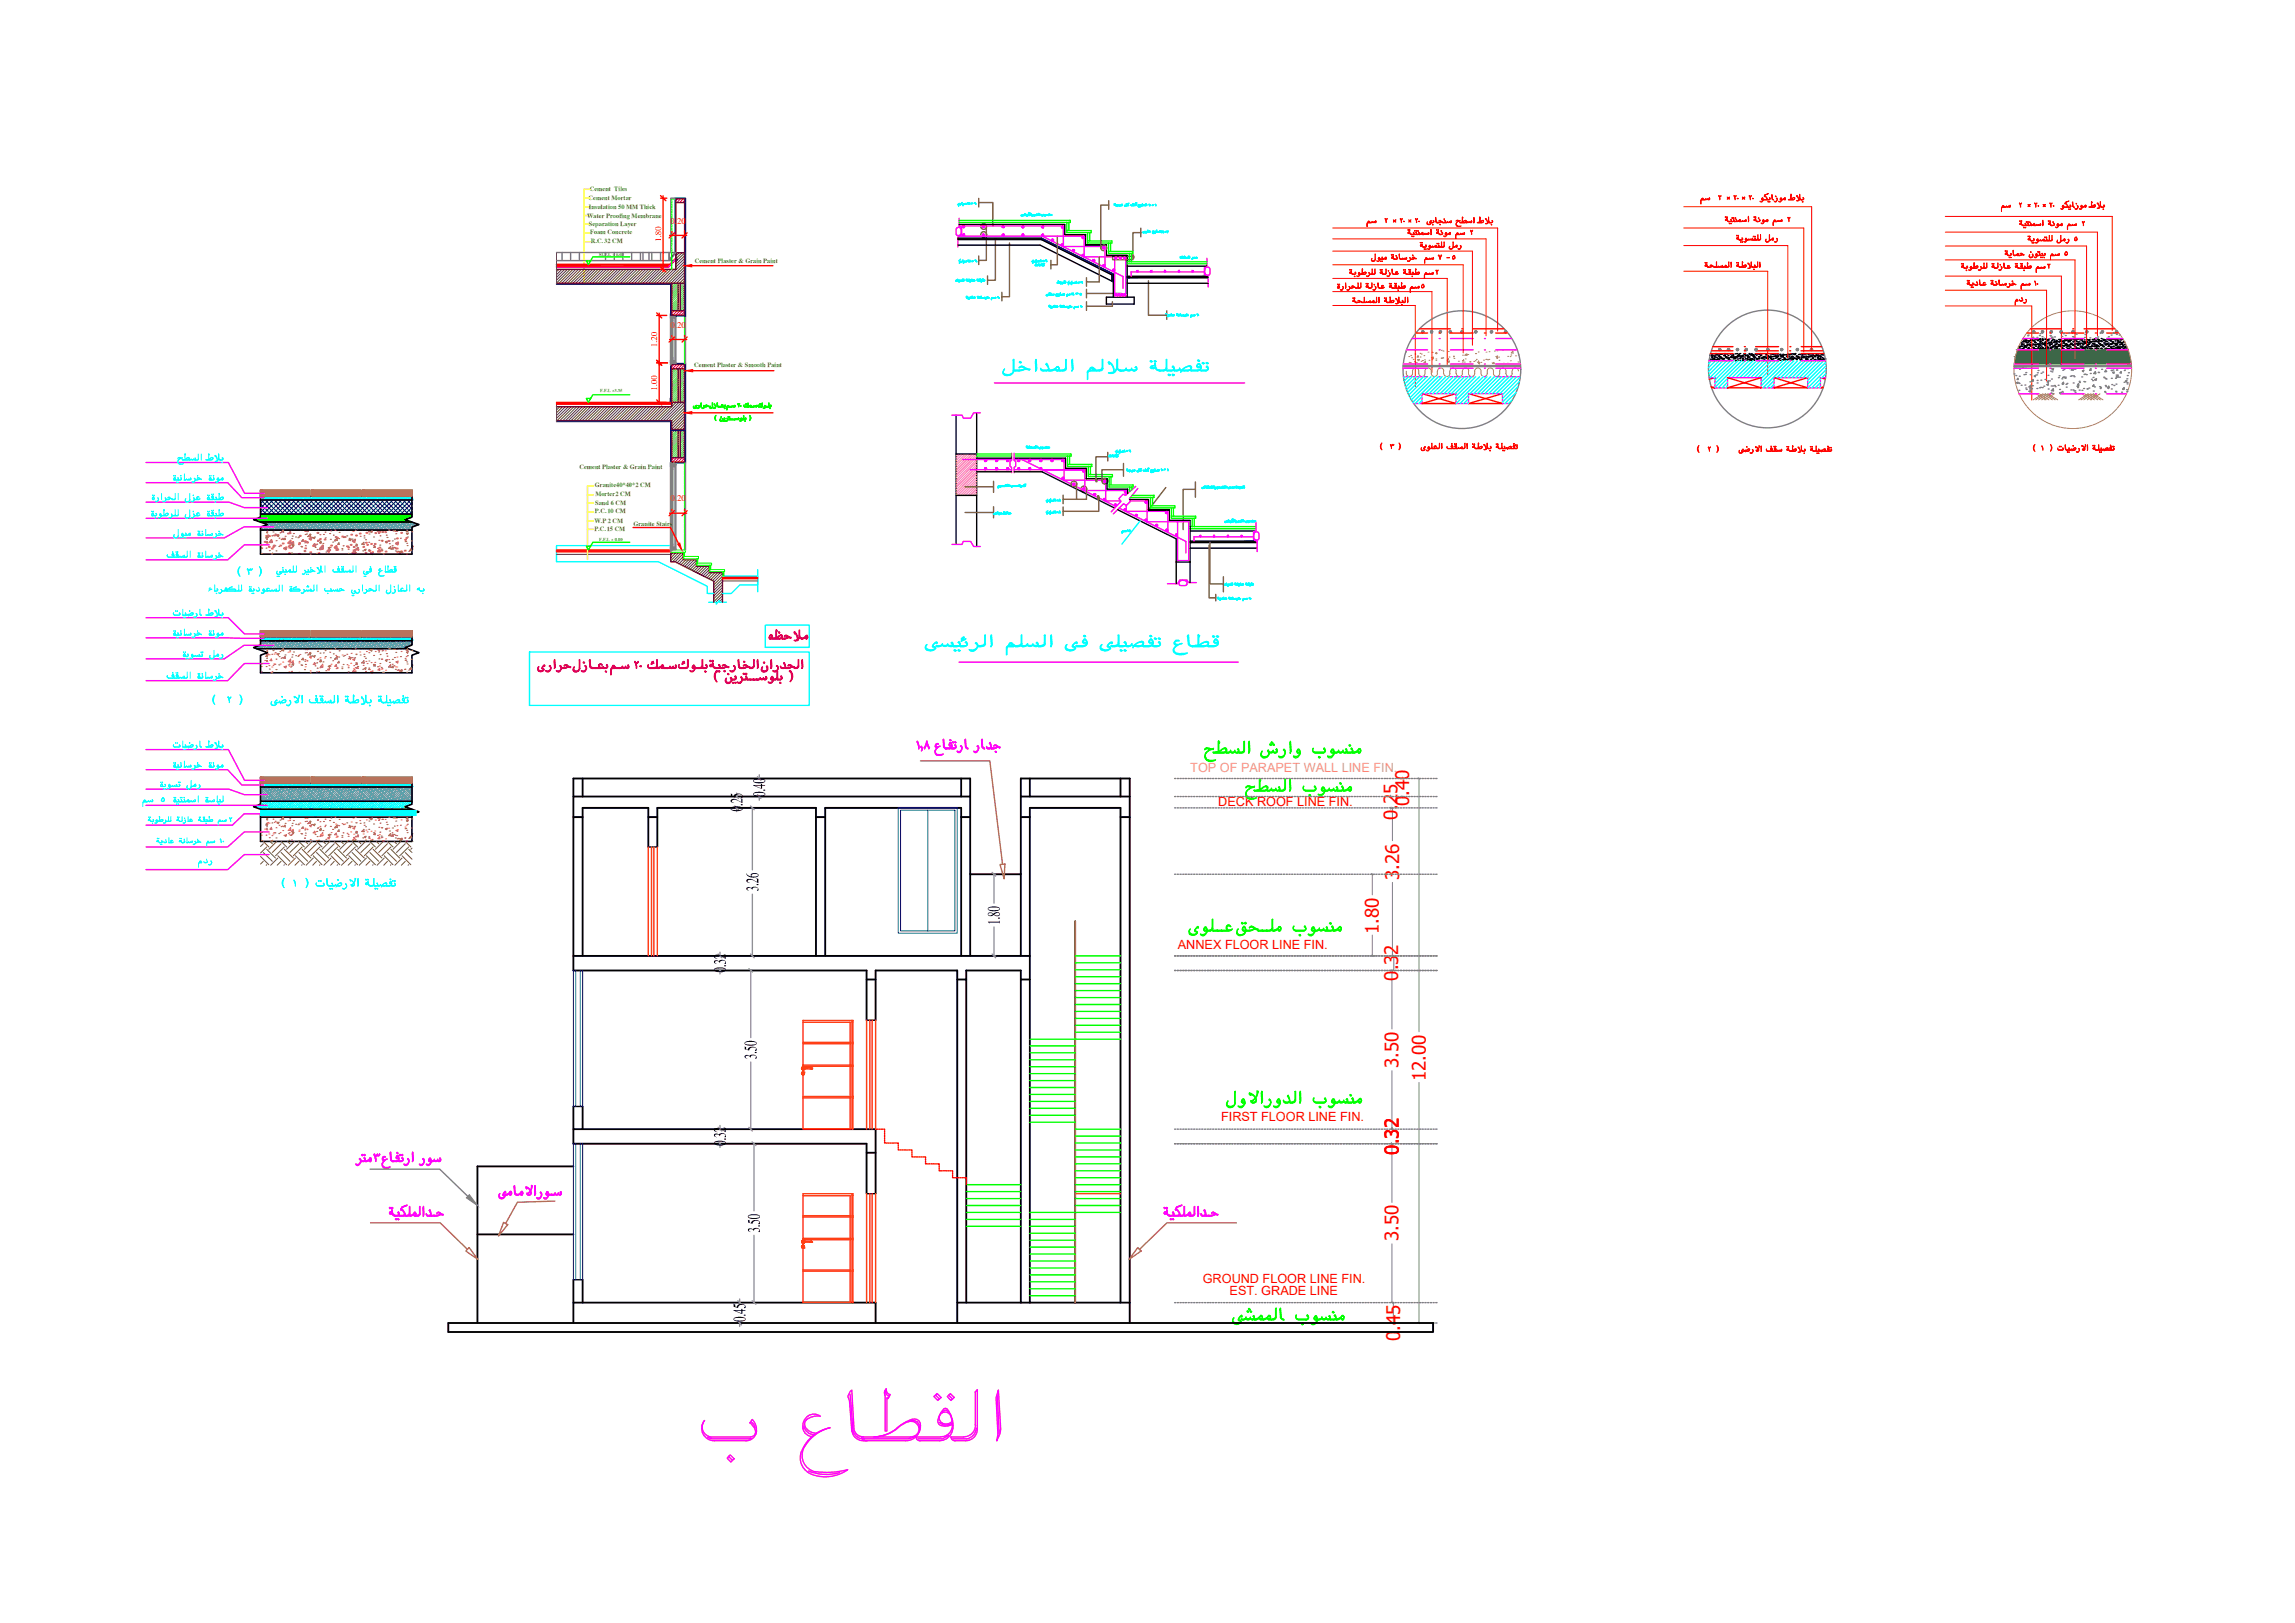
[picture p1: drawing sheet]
<svg xmlns="http://www.w3.org/2000/svg" width="420mm" height="297mm" viewBox="0 0 420 297" stroke-linecap="round" stroke-linejoin="round" font-family="sans-serif">
<defs><g id="words">
<g font-size="3.6">
<text x="135.9" y="148.5" transform="rotate(-90 135.9 148.5)">0.25</text>
<text x="140.1" y="145.8" transform="rotate(-90 140.1 145.8)">0.40</text>
<text x="138.8" y="163.1" transform="rotate(-90 138.8 163.1)">3.26</text>
<text x="183" y="169.2" transform="rotate(-90 183 169.2)">1.80</text>
<text x="132.9" y="178" transform="rotate(-90 132.9 178)">0.32</text>
<text x="138.5" y="193.9" transform="rotate(-90 138.5 193.9)">3.50</text>
<text x="132.9" y="209.7" transform="rotate(-90 132.9 209.7)">0.32</text>
<text x="139.1" y="225.6" transform="rotate(-90 139.1 225.6)">3.50</text>
<text x="136.5" y="241.9" transform="rotate(-90 136.5 241.9)">0.45</text>
</g>
<g font-size="3.4" fill="#f00">
<text x="258" y="147.5" transform="rotate(-90 258 147.5)">0.40</text>
<text x="255.8" y="150.1" transform="rotate(-90 255.8 150.1)">0.25</text>
<text x="256.1" y="161" transform="rotate(-90 256.1 161)">3.26</text>
<text x="252.4" y="170.9" transform="rotate(-90 252.4 170.9)">1.80</text>
<text x="256" y="179.5" transform="rotate(-90 256 179.5)">0.32</text>
<text x="256.1" y="195.5" transform="rotate(-90 256.1 195.5)">3.50</text>
<text x="261" y="197.9" transform="rotate(-90 261 197.9)">12.00</text>
<text x="256.1" y="211.3" transform="rotate(-90 256.1 211.3)">0.32</text>
<text x="256.1" y="227.2" transform="rotate(-90 256.1 227.2)">3.50</text>
<text x="256.3" y="245.4" transform="rotate(-90 256.3 245.4)">0.45</text>
</g>
<text font-size="2.3" fill="#dda56e" x="217.9" y="141.3">TOP OF PARAPET WALL LINE FIN.</text>
<g font-size="2.3" fill="#f00">
<text x="223" y="147.5">DECK ROOF LINE FIN.</text>
<text x="215.6" y="173.6">ANNEX FLOOR LINE FIN.</text>
<text x="223.5" y="205.1">FIRST FLOOR LINE FIN.</text>
<text x="220.2" y="234.7">GROUND FLOOR LINE FIN.</text>
<text x="225.1" y="237.1">EST. GRADE LINE</text>
</g>
<g font-size="1.8" fill="#f00">
<text x="121" y="44.3" transform="rotate(-90 121 44.3)">1.80</text>
<text x="120.3" y="63.5" transform="rotate(-90 120.3 63.5)">1.20</text>
<text x="120.3" y="71.5" transform="rotate(-90 120.3 71.5)">1.00</text>
</g>
<g font-size="1.6" fill="#f00">
<text x="122.8" y="41">0.20</text>
<text x="122.8" y="60">0.20</text>
<text x="122.8" y="91.8">0.20</text>
</g>
<g font-size="1.2" fill="#4a9500">
<text x="108" y="35">Cement Tiles</text>
<text x="107.5" y="39.8">Water Proofing Membrane</text>
<text x="107.8" y="36.6">Cement Mortar</text>
<text x="107.8" y="38.3">Insulation 50 MM Thick</text>
<text x="107.8" y="41.3">Separation Layer</text>
<text x="108.1" y="42.8">Foam Concrete</text>
<text x="108.2" y="44.5">R.C.32 CM</text>
<text x="127.2" y="48.1">Cement Plaster &amp; Grain Paint</text>
<text x="127.1" y="67.2">Cement Plaster &amp; Smooth Paint</text>
<text x="106.1" y="85.8">Cement Plaster &amp; Grain Paint</text>
<text x="108.9" y="89.1">Granite40*40*2 CM</text>
<text x="108.8" y="95.7">W.P 2 CM</text>
<text x="108.9" y="94">P.C.10 CM</text>
<text x="109" y="92.4">Sand 6 CM</text>
<text x="109" y="90.7">Morter2 CM</text>
<text x="108.8" y="97.2">P.C.15 CM</text>
<text x="116" y="96.2">Granite Stairs</text>
</g>
<g font-size=".8" fill="#4a9500">
<text x="109.7" y="46.8">St.F.L + 6.60</text>
<text x="109.9" y="71.8">F.F.L +3.35</text>
<text x="109.7" y="99">F.F.L + 0.00</text>
</g>
</g></defs>
<!-- layer: TEXT-TITLE -->
<g fill="none" stroke="#f0f" stroke-width=".25">
<path d="M137.7 259.8l-.4 .6M137.7 259.8a2.28 2.28 0 0 1-.6 3.8l-6.3 .1a2.26 2.26 0 0 1-2.1-1.3 2.26 2.26 0 0 1 .3-2.4 1.84 1.84 0 0 0 1.1 3h7.3M147.7 259.8a1.04 1.04 0 0 0-.3 1.2M148 259.1a1.91 1.91 0 0 1 2.2 .1 3.3 3.3 0 0 0-2.5 .6M148 259.1a2.22 2.22 0 0 0-1 2.4M155.6 255.1l.6 6.9a2.01 2.01 0 0 0 2.1 1.3M162.1 254.5a.95 .95 0 0 0 .6 1M162.3 254.2l.1 .7 .6 .3-.4 .8-.2-.2v6.1h-.4v-6.5M162.3 254.2a.87 .87 0 0 0-.2 1.2M167 259.7l-1.5 .7-1.3 1M167.1 259.8a1.08 1.08 0 0 1 1.4 .8M171 255.6l.6-.6 .7 .8-.6 .5z"/>
<path d="M171.3 255.3l.7 .8M172.1 259a1.25 1.25 0 0 0 .6 1.6 1.25 1.25 0 0 0 1.6-.5M172.1 259a1.08 1.08 0 0 1 1.9 0M172.6 258.4a.57 .57 0 0 1 .5-.3 .57 .57 0 0 1 .5 .4M172.7 258l-.7 1.1a1.35 1.35 0 0 0 0 1.7l1.1 .2 1.3-.3a2.1 2.1 0 0 1-2.3 2.3M172.7 257.9a.44 .44 0 0 1 .7 0 4.6 4.6 0 0 1 1.1 3.5M173.4 255.6l.6-.6 .7 .8-.6 .5zM173.7 255.3l.7 .8M174 259l.4 1.7M182.6 255.4l.3 7M182.8 254.4l.4 7.2-.1 .8-.6 1.3 .2-1.2-.3-6.7zM129.5 263l1 .3h6.6l.4-.1"/>
<path d="M133.4 266.6l.7 .7M133.7 266.3l.7 .7-.6 .6-.7-.7zM137.3 260.4l.6 .6 .4 .7M137.5 260.2l.5 .5 .2 .7M138.3 261.7a.91 .91 0 0 1-.9 1.3M146.7 265.7a3.3 3.3 0 0 0 2.8 4.4 7.1 7.1 0 0 0 5.7-1.1 15.3 15.3 0 0 1-6 .3M147 261.5a1.8 1.8 0 0 0 1.8 1.4M147.2 261a1.93 1.93 0 0 0 1.8 1.6M147.4 261a2.22 2.22 0 0 0 2.2 1.3M148 269.2a8.5 8.5 0 0 0 5.7 .3M151.9 261.3a7.3 7.3 0 0 0-5 4.4 3.1 3.1 0 0 0 2.3 3.7M152 261.3a6.8 6.8 0 0 0-5.3 4.4"/>
<path d="M155.9 261.9l-.4-5.5-.3-.8 .4-.9 .3-.3 .5 7.5M156 261.8a2.1 2.1 0 0 0 2.1 1.9M156.4 261.8a1.67 1.67 0 0 0 1.7 1.2M157.7 263h9M157.8 263l.2 .5 .5 .2M158.1 263.7h7.7M158.1 263.3h8.1M164.2 261.4l-1.1 .7-1.2 .5-1.9 .4M164.5 261.2a6.6 6.6 0 0 1-4.5 1.8M166.4 260.2l-1.2 .5-.7 .6M166.4 260.2a1.43 1.43 0 0 1 1.9 1.1 1.43 1.43 0 0 1-1.5 1.7M166.6 260.1a1.21 1.21 0 0 1 1.3 .2"/>
<path d="M167.5 262.9l-1.2 .4M167.7 263h4.4M167.7 263l.2 .5 .5 .2M167.9 260.2a1.67 1.67 0 0 1 .4 1.6M168.4 263.7h3.6M168.5 260.6a2.65 2.65 0 0 1-2.7 3.1M172 260.3a1.67 1.67 0 0 0 2.3 .1M173.7 262.7l-1.2 .6h-4.5M174.1 263h2.3M174.4 263.3h2.6M174.4 261.5a2.48 2.48 0 0 1-2.3 2.2M178.5 260.8v-6.1l.4-.4v7.3"/>
<path d="M178.6 260.8a2.14 2.14 0 0 1-2.2 2.2M178.8 261.4a2.18 2.18 0 0 1-1.8 1.9M178.9 261.5a2.14 2.14 0 0 1-2.1 2.2h-2.2l-.4-.4-.1-.3"/>
</g>
<!-- layer: walls -->
<g fill="none" stroke="#000" stroke-width=".34">
<path d="M105 145.8h72.6M105 149.5h1.7M106.7 142.5v3.3M118.7 155v-7.1h-12v27M118.7 149.5h1.6M120.3 155v-7.1h29.1v27M149.4 149.5h1.7M176 142.5v3.3M176 149.5h1.6M186.9 145.8h19.9M186.9 149.5h1.6M188.5 142.5v3.3"/>
<path d="M205.1 142.5v3.3M205.1 149.5h1.7M105 174.9h83.5M151.1 174.9v-27h24.9v27M158.7 179.3h1.6M175.2 179.3h1.7M177.6 174.9v-32.4h-72.6v35.1h53.7v9.1M177.6 160h9.3M186.9 174.9v-32.4h19.9v99.6M186.9 179.3h1.6M196.8 168.6v69.8M160.3 186.7v-9.1h14.9v64.5"/>
<path d="M105 206.7h55.3v11.8M105 202.5v6.8h53.7v9.2M105 213.5h-17.6v28.6M106.7 202.5v4.2M158.7 211h1.6M87.4 225.9h17.6M105 238.4h55.3v3.7M105 234.2v7.9M106.7 234.2v4.2M175.2 238.4h31.6M176.9 238.4v-60.8h10v60.8M188.5 238.4v-90.5h16.6v90.5"/>
<path d="M82.1 242.1h180.3v1.7h-180.3z"/>
</g>
<!-- layer: A_Text -->
<g fill="none" stroke="#808080" stroke-width=".25">
<path d="M215 147.9h.3M215 145.8h.3M215 142.5h.3M215.5 147.9h.3M215.5 145.8h.3M215.5 142.5h.3M216 147.9h.3M216 145.8h.3M216 142.5h.3M216.5 147.9h.3M216.5 145.8h.3M216.5 142.5h.3"/>
<path d="M217 147.9h.2M217 145.8h.2M217 142.5h.2M217.5 147.9h.2M217.5 145.8h.2M217.5 142.5h.2M218 147.9h.3M218 145.8h.3M218 142.5h.3M218.5 147.9h.3M218.5 145.8h.3M218.5 142.5h.3"/>
<path d="M219 147.9h.2M219 145.8h.2M219 142.5h.2M219.5 147.9h.2M219.5 145.8h.2M219.5 142.5h.2M220 147.9h.2M220 145.8h.2M220 142.5h.2M220.5 147.9h.3M220.5 145.8h.3M220.5 142.5h.3"/>
<path d="M221 147.9h.3M221 145.8h.3M221 142.5h.3M221.5 147.9h.2M221.5 145.8h.2M221.5 142.5h.2M222 147.9h.2M222 145.8h.2M222 142.5h.2M222.5 147.9h.2M222.5 145.8h.2M222.5 142.5h.2"/>
<path d="M223 147.9h.3M223 145.8h.3M223 142.5h.3M223.5 147.9h.2M223.5 145.8h.2M223.5 142.5h.2M224 147.9h.2M224 145.8h.2M224 142.5h.2M224.5 147.9h.2M224.5 145.8h.2M224.5 142.5h.2"/>
<path d="M225 147.9h.2M225 145.8h.2M225 142.5h.2M225.5 147.9h.2M225.5 145.8h.2M225.5 142.5h.2M226 147.9h.2M226 145.8h.2M226 142.5h.2M226.5 147.9h.2M226.5 145.8h.2M226.5 142.5h.2"/>
<path d="M227 147.9h.2M227 145.8h.2M227 142.5h.2M227.5 147.9h.2M227.5 145.8h.2M227.5 142.5h.2M228 147.9h.2M228 145.8h.2M228 142.5h.2M228.5 147.9h.2M228.5 145.8h.2M228.5 142.5h.2"/>
<path d="M229 147.9h.2M229 145.8h.2M229 142.5h.2M229.5 147.9h.2M229.5 145.8h.2M229.5 142.5h.2M230 147.9h.2M230 145.8h.2M230 142.5h.2M230.4 147.9h.3M230.4 145.8h.3M230.4 142.5h.3"/>
<path d="M231 147.9h.2M231 145.8h.2M231 142.5h.2M231.5 147.9h.2M231.5 145.8h.2M231.5 142.5h.2M232 147.9h.2M232 145.8h.2M232 142.5h.2M232.4 147.9h.3M232.4 145.8h.3M232.4 142.5h.3"/>
<path d="M232.9 147.9h.3M232.9 145.8h.3M232.9 142.5h.3M233.5 147.9h.2M233.5 145.8h.2M233.5 142.5h.2M234 147.9h.2M234 145.8h.2M234 142.5h.2M234.4 147.9h.3M234.4 145.8h.3M234.4 142.5h.3"/>
<path d="M234.9 147.9h.3M234.9 145.8h.3M234.9 142.5h.3M235.4 147.9h.3M235.4 145.8h.3M235.4 142.5h.3M236 147.9h.2M236 145.8h.2M236 142.5h.2M236.5 147.9h.2M236.5 145.8h.2M236.5 142.5h.2"/>
<path d="M236.9 147.9h.3M236.9 145.8h.3M236.9 142.5h.3M237.4 147.9h.3M237.4 145.8h.3M237.4 142.5h.3M237.9 147.9h.3M237.9 145.8h.3M237.9 142.5h.3M238.4 147.9h.3M238.4 145.8h.3M238.4 142.5h.3"/>
<path d="M238.9 147.9h.3M238.9 145.8h.3M238.9 142.5h.3M239.4 147.9h.3M239.4 145.8h.3M239.4 142.5h.3M239.9 147.9h.3M239.9 145.8h.3M239.9 142.5h.3M240.4 147.9h.3M240.4 145.8h.3M240.4 142.5h.3"/>
<path d="M240.9 147.9h.3M240.9 145.8h.3M240.9 142.5h.3M241.4 147.9h.3M241.4 145.8h.3M241.4 142.5h.3M241.9 147.9h.3M241.9 145.8h.3M241.9 142.5h.3M242.4 147.9h.3M242.4 145.8h.3M242.4 142.5h.3"/>
<path d="M242.9 147.9h.2M242.9 145.8h.2M242.9 142.5h.2M243.4 147.9h.3M243.4 145.8h.3M243.4 142.5h.3M243.9 147.9h.3M243.9 145.8h.3M243.9 142.5h.3M244.4 147.9h.3M244.4 145.8h.3M244.4 142.5h.3"/>
<path d="M244.9 147.9h.2M244.9 145.8h.2M244.9 142.5h.2M245.4 147.9h.2M245.4 145.8h.2M245.4 142.5h.2M245.9 147.9h.3M245.9 145.8h.3M245.9 142.5h.3M246.4 147.9h.3M246.4 145.8h.3M246.4 142.5h.3"/>
<path d="M246.9 147.9h.3M246.9 145.8h.3M246.9 142.5h.3M247.4 147.9h.2M247.4 145.8h.2M247.4 142.5h.2M247.9 147.9h.2M247.9 145.8h.2M247.9 142.5h.2M248.4 147.9h.3M248.4 145.8h.3M248.4 142.5h.3"/>
<path d="M248.9 147.9h.3M248.9 145.8h.3M248.9 142.5h.3M249.4 147.9h.2M249.4 145.8h.2M249.4 142.5h.2M249.9 147.9h.2M249.9 145.8h.2M249.9 142.5h.2M250.4 147.9h.2M250.4 145.8h.2M250.4 142.5h.2"/>
<path d="M250.9 147.9h.2M250.9 145.8h.2M250.9 142.5h.2M251.4 147.9h.3M251.4 145.8h.3M251.4 142.5h.3M251.9 147.9h.2M251.9 145.8h.2M251.9 142.5h.2M252.4 147.9h.2M252.4 145.8h.2M252.4 142.5h.2"/>
<path d="M252.9 147.9h.2M252.9 145.8h.2M252.9 142.5h.2M253.4 147.9h.2M253.4 145.8h.2M253.4 142.5h.2M253.9 147.9h.2M253.9 145.8h.2M253.9 142.5h.2M254.4 147.9h.2M254.4 145.8h.2M254.4 142.5h.2"/>
<path d="M254.9 147.9h.2M254.9 145.8h.2M254.9 142.5h.2M255.4 147.9h.2M255.4 145.8h.2M255.4 142.5h.2M255.9 147.9h.2M255.9 145.8h.2M255.9 142.5h.2M256.4 147.9h.2M256.4 145.8h.2M256.4 142.5h.2"/>
<path d="M256.9 147.9h.2M256.9 145.8h.2M256.9 142.5h.2M257.4 147.9h.2M257.4 145.8h.2M257.4 142.5h.2M257.9 147.9h.2M257.9 145.8h.2M257.9 142.5h.2M258.3 147.9h.3M258.3 145.8h.3M258.3 142.5h.3"/>
<path d="M258.9 147.9h.2M258.9 145.8h.2M258.9 142.5h.2M259.4 147.9h.2M259.4 145.8h.2M259.4 142.5h.2M259.9 147.9h.2M259.9 145.8h.2M259.9 142.5h.2M260.3 147.9h.3M260.3 145.8h.3M260.3 142.5h.3"/>
<path d="M260.8 147.9h.3M260.8 145.8h.3M260.8 142.5h.3M261.4 147.9h.2M261.4 145.8h.2M261.4 142.5h.2M261.9 147.9h.2M261.9 145.8h.2M261.9 142.5h.2M262.4 147.9h.2M262.4 145.8h.2M262.4 142.5h.2"/>
<path d="M262.8 147.9h.3M262.8 145.8h.3M262.8 142.5h.3M215 177.6h.3M215 174.9h.3M215 160h.3M215.5 177.6h.3M215.5 174.9h.3M215.5 160h.3M216 177.6h.3M216 174.9h.3M216 160h.3"/>
<path d="M216.5 177.6h.3M216.5 174.9h.3M216.5 160h.3M217 177.6h.2M217 174.9h.2M217 160h.2M217.5 177.6h.2M217.5 174.9h.2M217.5 160h.2M218 177.6h.3M218 174.9h.3M218 160h.3"/>
<path d="M218.5 177.6h.3M218.5 174.9h.3M218.5 160h.3M219 177.6h.2M219 174.9h.2M219 160h.2M219.5 177.6h.2M219.5 174.9h.2M219.5 160h.2M220 177.6h.2M220 174.9h.2M220 160h.2"/>
<path d="M220.5 177.6h.3M220.5 174.9h.3M220.5 160h.3M221 177.6h.3M221 174.9h.3M221 160h.3M221.5 177.6h.2M221.5 174.9h.2M221.5 160h.2M222 177.6h.2M222 174.9h.2M222 160h.2"/>
<path d="M222.5 177.6h.2M222.5 174.9h.2M222.5 160h.2M223 177.6h.3M223 174.9h.3M223 160h.3M223.5 177.6h.2M223.5 174.9h.2M223.5 160h.2M224 177.6h.2M224 174.9h.2M224 160h.2"/>
<path d="M224.5 177.6h.2M224.5 174.9h.2M224.5 160h.2M225 177.6h.2M225 174.9h.2M225 160h.2M225.5 177.6h.2M225.5 174.9h.2M225.5 160h.2M226 177.6h.2M226 174.9h.2M226 160h.2"/>
<path d="M226.5 177.6h.2M226.5 174.9h.2M226.5 160h.2M227 177.6h.2M227 174.9h.2M227 160h.2M227.5 177.6h.2M227.5 174.9h.2M227.5 160h.2M228 177.6h.2M228 174.9h.2M228 160h.2"/>
<path d="M228.5 177.6h.2M228.5 174.9h.2M228.5 160h.2M229 177.6h.2M229 174.9h.2M229 160h.2M229.5 177.6h.2M229.5 174.9h.2M229.5 160h.2M230 177.6h.2M230 174.9h.2M230 160h.2"/>
<path d="M230.4 177.6h.3M230.4 174.9h.3M230.4 160h.3M231 177.6h.2M231 174.9h.2M231 160h.2M231.5 177.6h.2M231.5 174.9h.2M231.5 160h.2M232 177.6h.2M232 174.9h.2M232 160h.2"/>
<path d="M232.4 177.6h.3M232.4 174.9h.3M232.4 160h.3M232.9 177.6h.3M232.9 174.9h.3M232.9 160h.3M233.5 177.6h.2M233.5 174.9h.2M233.5 160h.2M234 177.6h.2M234 174.9h.2M234 160h.2"/>
<path d="M234.4 177.6h.3M234.4 174.9h.3M234.4 160h.3M234.9 177.6h.3M234.9 174.9h.3M234.9 160h.3M235.4 177.6h.3M235.4 174.9h.3M235.4 160h.3M236 177.6h.2M236 174.9h.2M236 160h.2"/>
<path d="M236.5 177.6h.2M236.5 174.9h.2M236.5 160h.2M236.9 177.6h.3M236.9 174.9h.3M236.9 160h.3M237.4 177.6h.3M237.4 174.9h.3M237.4 160h.3M237.9 177.6h.3M237.9 174.9h.3M237.9 160h.3"/>
<path d="M238.4 177.6h.3M238.4 174.9h.3M238.4 160h.3M238.9 177.6h.3M238.9 174.9h.3M238.9 160h.3M239.4 177.6h.3M239.4 174.9h.3M239.4 160h.3M239.9 177.6h.3M239.9 174.9h.3M239.9 160h.3"/>
<path d="M240.4 177.6h.3M240.4 174.9h.3M240.4 160h.3M240.9 177.6h.3M240.9 174.9h.3M240.9 160h.3M241.4 177.6h.3M241.4 174.9h.3M241.4 160h.3M241.9 177.6h.3M241.9 174.9h.3M241.9 160h.3"/>
<path d="M242.4 177.6h.3M242.4 174.9h.3M242.4 160h.3M242.9 177.6h.2M242.9 174.9h.2M242.9 160h.2M243.4 177.6h.3M243.4 174.9h.3M243.4 160h.3M243.9 177.6h.3M243.9 174.9h.3M243.9 160h.3"/>
<path d="M244.4 177.6h.3M244.4 174.9h.3M244.4 160h.3M244.9 177.6h.2M244.9 174.9h.2M244.9 160h.2M245.4 177.6h.2M245.4 174.9h.2M245.4 160h.2M245.9 177.6h.3M245.9 174.9h.3M245.9 160h.3"/>
<path d="M246.4 177.6h.3M246.4 174.9h.3M246.4 160h.3M246.9 177.6h.3M246.9 174.9h.3M246.9 160h.3M247.4 177.6h.2M247.4 174.9h.2M247.4 160h.2M247.9 177.6h.2M247.9 174.9h.2M247.9 160h.2"/>
<path d="M248.4 177.6h.3M248.4 174.9h.3M248.4 160h.3M248.9 177.6h.3M248.9 174.9h.3M248.9 160h.3M249.4 177.6h.2M249.4 174.9h.2M249.4 160h.2M249.9 177.6h.2M249.9 174.9h.2M249.9 160h.2"/>
<path d="M250.4 177.6h.2M250.4 174.9h.2M250.4 160h.2M250.9 177.6h.2M250.9 174.9h.2M250.9 160h.2M251.4 177.6h.3M251.4 174.9h.3M251.4 160h.3M251.9 177.6h.2M251.9 174.9h.2M251.9 160h.2"/>
<path d="M252.4 177.6h.2M252.4 174.9h.2M252.4 160h.2M252.9 177.6h.2M252.9 174.9h.2M252.9 160h.2M253.4 177.6h.2M253.4 174.9h.2M253.4 160h.2M253.9 177.6h.2M253.9 174.9h.2M253.9 160h.2"/>
<path d="M254.4 177.6h.2M254.4 174.9h.2M254.4 160h.2M254.9 177.6h.2M254.9 174.9h.2M254.9 160h.2M255.4 177.6h.2M255.4 174.9h.2M255.4 160h.2M255.9 177.6h.2M255.9 174.9h.2M255.9 160h.2"/>
<path d="M256.4 177.6h.2M256.4 174.9h.2M256.4 160h.2M256.9 177.6h.2M256.9 174.9h.2M256.9 160h.2M257.4 177.6h.2M257.4 174.9h.2M257.4 160h.2M257.9 177.6h.2M257.9 174.9h.2M257.9 160h.2"/>
<path d="M258.3 177.6h.3M258.3 174.9h.3M258.3 160h.3M258.9 177.6h.2M258.9 174.9h.2M258.9 160h.2M259.4 177.6h.2M259.4 174.9h.2M259.4 160h.2M259.9 177.6h.2M259.9 174.9h.2M259.9 160h.2"/>
<path d="M260.3 177.6h.3M260.3 174.9h.3M260.3 160h.3M260.8 177.6h.3M260.8 174.9h.3M260.8 160h.3M261.4 177.6h.2M261.4 174.9h.2M261.4 160h.2M261.9 177.6h.2M261.9 174.9h.2M261.9 160h.2"/>
<path d="M262.4 177.6h.2M262.4 174.9h.2M262.4 160h.2M262.8 177.6h.3M262.8 174.9h.3M262.8 160h.3M215 209.3h.3M215 206.7h.3M215.5 209.3h.3M215.5 206.7h.3M216 209.3h.3M216 206.7h.3"/>
<path d="M216.5 209.3h.3M216.5 206.7h.3M217 209.3h.2M217 206.7h.2M217.5 209.3h.2M217.5 206.7h.2M218 209.3h.3M218 206.7h.3M218.5 209.3h.3M218.5 206.7h.3M219 209.3h.2M219 206.7h.2"/>
<path d="M219.5 209.3h.2M219.5 206.7h.2M220 209.3h.2M220 206.7h.2M220.5 209.3h.3M220.5 206.7h.3M221 209.3h.3M221 206.7h.3M221.5 209.3h.2M221.5 206.7h.2M222 209.3h.2M222 206.7h.2"/>
<path d="M222.5 209.3h.2M222.5 206.7h.2M223 209.3h.3M223 206.7h.3M223.5 209.3h.2M223.5 206.7h.2M224 209.3h.2M224 206.7h.2M224.5 209.3h.2M224.5 206.7h.2M225 209.3h.2M225 206.7h.2"/>
<path d="M225.5 209.3h.2M225.5 206.7h.2M226 209.3h.2M226 206.7h.2M226.5 209.3h.2M226.5 206.7h.2M227 209.3h.2M227 206.7h.2M227.5 209.3h.2M227.5 206.7h.2M228 209.3h.2M228 206.7h.2"/>
<path d="M228.5 209.3h.2M228.5 206.7h.2M229 209.3h.2M229 206.7h.2M229.5 209.3h.2M229.5 206.7h.2M230 209.3h.2M230 206.7h.2M230.4 209.3h.3M230.4 206.7h.3M231 209.3h.2M231 206.7h.2"/>
<path d="M231.5 209.3h.2M231.5 206.7h.2M232 209.3h.2M232 206.7h.2M232.4 209.3h.3M232.4 206.7h.3M232.9 209.3h.3M232.9 206.7h.3M233.5 209.3h.2M233.5 206.7h.2M234 209.3h.2M234 206.7h.2"/>
<path d="M234.4 209.3h.3M234.4 206.7h.3M234.9 209.3h.3M234.9 206.7h.3M235.4 209.3h.3M235.4 206.7h.3M236 209.3h.2M236 206.7h.2M236.5 209.3h.2M236.5 206.7h.2M236.9 209.3h.3M236.9 206.7h.3"/>
<path d="M237.4 209.3h.3M237.4 206.7h.3M237.9 209.3h.3M237.9 206.7h.3M238.4 209.3h.3M238.4 206.7h.3M238.9 209.3h.3M238.9 206.7h.3M239.4 209.3h.3M239.4 206.7h.3M239.9 209.3h.3M239.9 206.7h.3"/>
<path d="M240.4 209.3h.3M240.4 206.7h.3M240.9 209.3h.3M240.9 206.7h.3M241.4 209.3h.3M241.4 206.7h.3M241.9 209.3h.3M241.9 206.7h.3M242.4 209.3h.3M242.4 206.7h.3M242.9 209.3h.2M242.9 206.7h.2"/>
<path d="M243.4 209.3h.3M243.4 206.7h.3M243.9 209.3h.3M243.9 206.7h.3M244.4 209.3h.3M244.4 206.7h.3M244.9 209.3h.2M244.9 206.7h.2M245.4 209.3h.2M245.4 206.7h.2M245.9 209.3h.3M245.9 206.7h.3"/>
<path d="M246.4 209.3h.3M246.4 206.7h.3M246.9 209.3h.3M246.9 206.7h.3M247.4 209.3h.2M247.4 206.7h.2M247.9 209.3h.2M247.9 206.7h.2M248.4 209.3h.3M248.4 206.7h.3M248.9 209.3h.3M248.9 206.7h.3"/>
<path d="M249.4 209.3h.2M249.4 206.7h.2M249.9 209.3h.2M249.9 206.7h.2M250.4 209.3h.2M250.4 206.7h.2M250.9 209.3h.2M250.9 206.7h.2M251.4 209.3h.3M251.4 206.7h.3M251.9 209.3h.2M251.9 206.7h.2"/>
<path d="M252.4 209.3h.2M252.4 206.7h.2M252.9 209.3h.2M252.9 206.7h.2M253.4 209.3h.2M253.4 206.7h.2M253.9 209.3h.2M253.9 206.7h.2M254.4 209.3h.2M254.4 206.7h.2M254.9 209.3h.2M254.9 206.7h.2"/>
<path d="M255.4 209.3h.2M255.4 206.7h.2M255.9 209.3h.2M255.9 206.7h.2M256.4 209.3h.2M256.4 206.7h.2M256.9 209.3h.2M256.9 206.7h.2M257.4 209.3h.2M257.4 206.7h.2M257.9 209.3h.2M257.9 206.7h.2"/>
<path d="M258.3 209.3h.3M258.3 206.7h.3M258.9 209.3h.2M258.9 206.7h.2M259.4 209.3h.2M259.4 206.7h.2M259.9 209.3h.2M259.9 206.7h.2M260.3 209.3h.3M260.3 206.7h.3M260.8 209.3h.3M260.8 206.7h.3"/>
<path d="M261.4 209.3h.2M261.4 206.7h.2M261.9 209.3h.2M261.9 206.7h.2M262.4 209.3h.2M262.4 206.7h.2M262.8 209.3h.3M262.8 206.7h.3M215 238.4h.3M215.5 238.4h.3M216 238.4h.3M216.5 238.4h.3"/>
<path d="M217 238.4h.2M217.5 238.4h.2M218 238.4h.3M218.5 238.4h.3M219 238.4h.2M219.5 238.4h.2M220 238.4h.2M220.5 238.4h.3M221 238.4h.3M221.5 238.4h.2M222 238.4h.2M222.5 238.4h.2"/>
<path d="M223 238.4h.3M223.5 238.4h.2M224 238.4h.2M224.5 238.4h.2M225 238.4h.2M225.5 238.4h.2M226 238.4h.2M226.5 238.4h.2M227 238.4h.2M227.5 238.4h.2M228 238.4h.2M228.5 238.4h.2"/>
<path d="M229 238.4h.2M229.5 238.4h.2M230 238.4h.2M230.4 238.4h.3M231 238.4h.2M231.5 238.4h.2M232 238.4h.2M232.4 238.4h.3M232.9 238.4h.3M233.5 238.4h.2M234 238.4h.2M234.4 238.4h.3"/>
<path d="M234.9 238.4h.3M235.4 238.4h.3M236 238.4h.2M236.5 238.4h.2M236.9 238.4h.3M237.4 238.4h.3M237.9 238.4h.3M238.4 238.4h.3M238.9 238.4h.3M239.4 238.4h.3M239.9 238.4h.3M240.4 238.4h.3"/>
<path d="M240.9 238.4h.3M241.4 238.4h.3M241.9 238.4h.3M242.4 238.4h.3M242.9 238.4h.2M243.4 238.4h.3M243.9 238.4h.3M244.4 238.4h.3M244.9 238.4h.2M245.4 238.4h.2M245.9 238.4h.3M246.4 238.4h.3"/>
<path d="M246.9 238.4h.3M247.4 238.4h.2M247.9 238.4h.2M248.4 238.4h.3M248.9 238.4h.3M249.4 238.4h.2M249.9 238.4h.2M250.4 238.4h.2M250.9 238.4h.2M251.4 238.4h.3M251.9 238.4h.2M252.4 238.4h.2"/>
<path d="M252.9 238.4h.2M253.4 238.4h.2M253.9 238.4h.2M254.4 238.4h.2M254.9 238.4h.2M255.4 238.4h.2M255.9 238.4h.2M256.4 238.4h.2M256.9 238.4h.2M257.4 238.4h.2M257.9 238.4h.2M258.3 238.4h.3"/>
<path d="M258.9 238.4h.2M259.4 238.4h.2M259.9 238.4h.2M260.3 238.4h.3M260.8 238.4h.3M261.4 238.4h.2M261.9 238.4h.2M262.4 238.4h.2M262.8 238.4h.3M215 242.1h.3M215.5 242.1h.3M216 242.1h.3"/>
<path d="M216.5 242.1h.3M217 242.1h.2M217.5 242.1h.2M218 242.1h.3M218.5 242.1h.3M219 242.1h.2M219.5 242.1h.2M220 242.1h.2M220.5 242.1h.3M221 242.1h.3M221.5 242.1h.2M222 242.1h.2"/>
<path d="M222.5 242.1h.2M223 242.1h.3M223.5 242.1h.2M224 242.1h.2M224.5 242.1h.2M225 242.1h.2M225.5 242.1h.2M226 242.1h.2M226.5 242.1h.2M227 242.1h.2M227.5 242.1h.2M228 242.1h.2"/>
<path d="M228.5 242.1h.2M229 242.1h.2M229.5 242.1h.2M230 242.1h.2M230.4 242.1h.3M231 242.1h.2M231.5 242.1h.2M232 242.1h.2M232.4 242.1h.3M232.9 242.1h.3M233.5 242.1h.2M234 242.1h.2"/>
<path d="M234.4 242.1h.3M234.9 242.1h.3M235.4 242.1h.3M236 242.1h.2M236.5 242.1h.2M236.9 242.1h.3M237.4 242.1h.3M237.9 242.1h.3M238.4 242.1h.3M238.9 242.1h.3M239.4 242.1h.3M239.9 242.1h.3"/>
<path d="M240.4 242.1h.3M240.9 242.1h.3M241.4 242.1h.3M241.9 242.1h.3M242.4 242.1h.3M242.9 242.1h.2M243.4 242.1h.3M243.9 242.1h.3M244.4 242.1h.3M244.9 242.1h.2M245.4 242.1h.2M245.9 242.1h.3"/>
<path d="M246.4 242.1h.3M246.9 242.1h.3M247.4 242.1h.2M247.9 242.1h.2M248.4 242.1h.3M248.9 242.1h.3M249.4 242.1h.2M249.9 242.1h.2M250.4 242.1h.2M250.9 242.1h.2M251.4 242.1h.3M251.9 242.1h.2"/>
<path d="M252.4 242.1h.2M252.9 242.1h.2M253.4 242.1h.2M253.9 242.1h.2M254.4 242.1h.2M254.9 242.1h.2M255.4 242.1h.2M255.9 242.1h.2M256.4 242.1h.2M256.9 242.1h.2M257.4 242.1h.2M257.9 242.1h.2"/>
<path d="M258.3 242.1h.3M258.9 242.1h.2M259.4 242.1h.2M259.9 242.1h.2M260.3 242.1h.3M260.8 242.1h.3M261.4 242.1h.2M261.9 242.1h.2M262.4 242.1h.2M262.8 242.1h.3"/>
</g>
<!-- layer: A_Text_Arabic -->
<g fill="none" stroke="#0f0" stroke-width=".25">
<path d="M220.6 138.4l.3 .7M220.7 138.3l.1 .4M220.7 138.7l.3 .3 .5 .2 1-.1M220.8 137.8a.93 .93 0 0 0 .5 1.5M220.8 137h.5M221 139.1l.5 .1h.5M221 136.9l-.4 .3M221 136.9l.7 .2 .5-.1-.1 .2M221.3 137l.8 .1M221.6 137.2l-.9 .6M221.6 137.2l-.3-.1a.54 .54 0 0 0-.7 .1M221.7 137.2l-.9 .6-.2 .5"/>
<path d="M222.1 137.7h2M222.1 137.1l-.4 .1M222.2 137.7h1.9M222.5 139.1l-.6 .2h-.6M223.1 135.7l.1 .2M223.3 135.8l-.2-.2v.3M223.3 135.9l-.2 .1v1.4l-.1-1.5M223.6 137.3l-.5 .3-.5 .1 1-.4M224.1 137l-.5 .2M224.1 137l.2 .1 .2 .2M224.1 137h.3l.1 .4M224.4 137.7h.6l.3-.4a.45 .45 0 0 1-.4 .5"/>
<path d="M224.4 137.6l-.3 .1M224.4 137.7l.1 .1h.3M224.5 137.3l-.1 .2-.2 .2M224.6 137.1l-.1 .4-.4 .3h-1.9l-.1-.1M224.6 137.1l-.3-.2-.7 .4M225.2 137.6l-.3 .1h-.5M225.2 137.5l.4 .3 .4-.2M225.3 137.6l.6 .1M226 137.5l-.2 .2-.6-.2M226 137.3v.2M226.1 137.3l-.1 .2M226.6 137.2l.1 .1v.3l-.3 .1-.3-.1"/>
<path d="M226.7 137.1l.1 .2M226.7 137.7l.7-.1 .3-.2 .1-1.7v1.8l-.3 .3h-.6M226.7 137.1l-.1 .1M226.7 137a.43 .43 0 0 1 0 .7 .43 .43 0 0 1-.7-.1M226.7 137.7l.2 .1M226.7 137.6l-.2 .2-.3-.1M227.8 137.3l-.4 .4h-.6M228.7 135.9v1.6M228.7 135.7l.1 1.7-.2 .4v-1.8zM230.9 138l.2 .4 .3 .2M230.9 138.1l.2-.6-.2 .2a.64 .64 0 0 0 .3 1M231 138.3l.5 .2 .6-.2"/>
<path d="M232.1 137.4l.1-.1a.91 .91 0 0 1 0 1 .91 .91 0 0 1-1 .4M232.1 137.4l.2 .6-.2 .4M232.1 138.4l-.7 .2M232.1 137.4l.2 .6M232.4 137.6l.6 .1M232.5 136.2l.2 .2M232.6 136.1l.1 .2-.1 .1-.2-.1zM232.7 135.9l.1-.2 .2 .2-.1 .1zM232.8 135.8l.1 .2M233 136.3l.2-.2 .1 .2-.1 .1zM233.1 137.3v.2M233.1 136.2l.1 .2"/>
<path d="M233.1 137.3l-.3 .4M233.6 137.2l.1 .1v.3l-.3 .1-.3-.1M233.7 137.1l.1 .2M233.7 137.1l-.1 .1M233.7 137a.43 .43 0 0 1 0 .7 .43 .43 0 0 1-.6-.1l-.4 .2-.5-.3 .6 .2M233.8 137.6l-.3 .2-.3-.1M234.3 138.5l.4 .1M234.8 138.6a.94 .94 0 0 0 .3-1.5l-.1 .2a.72 .72 0 0 1 .1 .9 .72 .72 0 0 1-1 .2 .45 .45 0 0 0 .7 .2M235 138.4l-.3 .2M235.1 137.2l.2 .4M236.2 135.9l.1 1.6M236.2 135.7l.2 1.7-.2 .4z"/>
<path d="M236.8 138.4a.49 .49 0 0 0 .7 .2M237.4 137.5l.2 .2h.3M237.4 137.5l.3 .3M237.6 137.8h.5l-.2 .5-.4 .3M237.6 137.2l.3 .1M237.8 137.2l.2 .6-.2-.7-.2 .1-.2 .3M237.8 137.2l-.2 .1-.1 .2 .2 .2h.3M238 137.8a.78 .78 0 0 1-1.2 .6M240.4 137l-.1 .4 .4 .3M240.4 137a.53 .53 0 0 0 0 .5 .53 .53 0 0 0 .5 .3M240.5 137.7h1.9M240.7 137.7l1.8-.1 .1-.2-.3-.3 .1-.2a.48 .48 0 0 1 .2 .6 .48 .48 0 0 1-.4 .3h-1.4"/>
<path d="M241.4 138.6l.1-.1 .2 .1-.2 .2zM241.4 138.5l.2 .2M242.4 137l.2 .3M243.1 138.4a.49 .49 0 0 0 .6 .2M243.7 137.5l.1 .2h.4M243.7 137.5l.2 .3M243.8 137.2l.3 .1M243.9 137.8h.3M244 137.2l.2 .6M244 137.2l-.3 .2 .1 .3h1l.3-.4M244 137.1l-.2 .1-.1 .3M244.1 137.1l.2 .7"/>
<path d="M244.2 137.8a.78 .78 0 0 1-1.2 .6M244.2 137.7l.2 .1M244.3 137.8l-.2 .5-.4 .3M244.3 137.8h.3M245 137.6l-.3 .1h-.5M245.1 137.3a.44 .44 0 0 1-.4 .5M245.1 137.6l.6 .1M245.9 137.3l-.1 .2M246.4 137.2l.1 .2-.3 .3a.34 .34 0 0 0-.6 .1h-.4l-.2-.3 .6 .2 .3-.4M246.4 137.1l.1 .2M246.5 137.1l-.2 .1M246.5 137l.1 .5"/>
<path d="M246.6 137.6l-.3 .2-.3-.1M246.6 137.7h.8M246.6 137.5a.4 .4 0 0 1-.3 .3 .4 .4 0 0 1-.4-.2M247 136.4l.1-.1 .2 .1-.2 .2zM247 136.3l.2 .2M247.4 137.1l.2 .3-.1 .2-1 .1 .1 .1h.6M247.4 137l.2 .3M247.4 136.9l-.1 .2M247.5 136.9l.1 .2a.48 .48 0 0 1-.4 .7M247.5 137.7h.3M247.6 137.7l.1 .1M248.4 137.5l-.4 .2h-.4"/>
<path d="M248.4 137.6l-.3 .2h-.4M248.4 137.5l.3 .3M248.5 137.5l.3 .3 .2-.2M248.7 137.2l.2-.1 .2 .2M248.8 137a1.16 1.16 0 0 1-1 .6M249 137l-.2 .1M249 137a.44 .44 0 0 1 .1 .5 .44 .44 0 0 1-.3 .3M249.1 137.3l-.1 .3-.1 .1-.3-.3M249.1 137.3l-.3-.1-.4 .4M228.1 145.4l.4 .6M228.2 145.2v.5l.5 .3M228.3 143.9h.5"/>
<path d="M228.3 144.7l-.2 .5M228.4 146l.6 .2h.5M228.7 144h-.4l-.2 .2M228.7 144l.4 .1a1.17 1.17 0 0 0-.9 .8 1.17 1.17 0 0 0 .3 1.2l.3 .1M228.8 144h.8M229.6 144.6h2.1M229.6 144.6l.2 .2M229.6 144.1l-.6 .1-.7 .5M229.6 144.7h1.9M229.6 143.9v.2M229.7 143.9l-.5 .1-.7-.2-.4 .4M229.7 144.8h1.7"/>
<path d="M230 146l-.6 .3h-.6M230 146l-.6 .1-.7-.1M230.6 142.6l.1 .3M230.8 142.8l-.1 .1v1.5l-.1-1.5M230.8 142.8l-.1-.3-.1 .3M231.1 144.2l-1 .4M231.2 144.2l-.5 .3-.6 .1M231.6 143.9l-.4 .3M231.6 144a.32 .32 0 0 1 .4 .2 .32 .32 0 0 1-.3 .4M231.6 143.9l.3 .1M231.9 144.6l-.3 .1M231.9 144.6h.6"/>
<path d="M231.9 144.6l.2 .2M232 144v.3M232 144.7h.4M232.1 144l-.3-.2-.7 .4M232.1 144.1l-.1 .5-.5 .2M232.5 144.6l.3-.3a.45 .45 0 0 1-.4 .5h-.3M232.7 144.5l-.3 .2M232.7 144.5l.4 .3 .4-.3M232.8 144.6h.6M233.6 144.5l.4 .1M233.6 144.3l-.3 .3-.6-.1M233.6 144.3v.2"/>
<path d="M234.2 144.1l.1 .2M234.2 144l-.1 .1 .2 .3-.3 .2M234.2 144.6h.5M234.2 144a.43 .43 0 0 1 0 .6 .43 .43 0 0 1-.7-.1M234.2 144.6l.2 .2M234.3 144.7h.6M234.3 144.5l-.3 .2-.3-.1M234.3 144.8h.5M235.3 144.2l-.4 .5M235.3 144.3v-1.7l-.1 1.7-.5 .3M235.3 144.3a.49 .49 0 0 1-.5 .5M236.2 142.9v1.6"/>
<path d="M236.2 142.6l.1 1.9-.2 .3zM238.8 144.6l1.9 .1M239.6 145.5l.2-.1 .1 .2-.1 .1zM239.7 145.4l.2 .2M240.6 144l.3 .3M240.7 144.6h-1.9l-.2-.4 .1-.3a.54 .54 0 0 0-.1 .6 .54 .54 0 0 0 .5 .3h1.3M240.7 144l.1 .3M240.7 143.9l-.1 .1M240.7 143.9l.1 .1a.48 .48 0 0 1-.4 .8M240.9 144.3v.2l-.2 .1M242 144.5l.1 .2h.4M242.1 144.2l.3 .1"/>
<path d="M242.2 144l-.3 .6 .2 .2M242.2 144.1h.1M242.2 144.6h.9M242.3 144.6l-.3-.1 .2-.3a.44 .44 0 0 1 .3 .5M242.3 144.1l.2 .7M242.5 144.6l.1 .2M242.5 144.8a.78 .78 0 0 1-1.1 .5 .44 .44 0 0 0 .6 .3M242.5 144.7l-.1 .5-.4 .3M242.6 144.7h.4M243.1 144.6l.3-.3a.45 .45 0 0 1-.5 .5h-.8M243.2 144.5l-.2 .2M243.3 144.5l.4 .3 .4-.3"/>
<path d="M243.4 144.6h.6M244.1 144.5l.5 .1M244.2 144.3l-.3 .3-.6-.1M244.2 144.3l-.1 .2M244.6 144.1l.2-.1a.43 .43 0 0 1 0 .6 .43 .43 0 0 1-.7-.1M244.7 144.1l.1 .3-.2 .2M244.7 144.1l.1 .2M244.8 144.6h.8M244.8 144.6l.1 .2M244.9 144.5l-.3 .2-.3-.1M244.9 144.8h.6M245.3 143.4l.1-.2 .2 .2-.2 .1z"/>
<path d="M245.3 143.3l.2 .2M245.6 144l.3 .3M245.7 144l.2 .4-.2 .2M245.7 144.7h-.9M245.7 143.9l-.1 .1M245.8 143.9l.1 .1a.48 .48 0 0 1-.4 .8M245.8 144.6h.3M245.9 144.6l.3 .2M246.8 144.5l.3 .2 .2-.1M247 144.2l.2-.1 .2 .2M247 144.2a.99 .99 0 0 1-.8 .6M247 144.1l.2-.1 .1 .3"/>
<path d="M247.1 144a1.16 1.16 0 0 1-.9 .6M247.1 144a.41 .41 0 0 1 .3 .4 .41 .41 0 0 1-.3 .4l-.4-.3-.4 .2h-.4M247.4 144.3l-.1 .2-.1 .1-.3-.3M217.8 170.7l.5 .4M218.7 170.3l.1 .2 .4 .1-.1 .2M218.8 170.1v.2l.3 .2 .1 .3M219 171l-.7 .1M219.1 170.8a.76 .76 0 0 1-.8 .2 .76 .76 0 0 1-.5-.7l.1-.3-.2 .5 .2 .5M219.2 170.8l-.6 .4-.7-.2M219.2 169.6l.2 .1M219.3 169.6l-.5 .7M219.3 169.8l-.1-.1-.4 .4"/>
<path d="M219.4 169.7l-.1 .2M219.8 171a.49 .49 0 0 0 .7 .2M220.4 170.1l.1 .2h.4M220.7 170.3h.7M220.8 169.7a.37 .37 0 0 0-.4 .3 .37 .37 0 0 0 .2 .4h.4M220.8 169.8l.2 .6M220.8 169.8h-.2M220.8 169.7a1.01 1.01 0 0 1-.4 1.5M220.8 169.9l-.2-.2-.1 .3v.1l.2 .1M221 170.4a.78 .78 0 0 1-1.2 .6M221 170.3h.6M221.9 169.7l.1-1.5v1.9l-.5 .3h-.4l-.2-.2"/>
<path d="M221.9 169.7a.49 .49 0 0 1-.4 .5M221.9 170.3h2.8M222 169.8l-.4 .5M222 170.2l.1 .2h2.7M222 170.3h3M222.8 170.3l.2 .1M222.8 170.2l.2 .2M223.6 170.2l.2 .2-.2-.1M224.5 169.9l.2 .3M224.7 169.5a.44 .44 0 0 0 .1 .7M224.7 169.4h.5M224.7 169.5l.6 .1a.44 .44 0 0 0-.6-.3 .44 .44 0 0 0-.2 .6"/>
<path d="M224.7 169.4a.44 .44 0 0 0 0 .8M225.4 170.2l-.4 .1M225.6 170l-.8 .4M225.6 170l-.8 .2M226.4 170.7l.4 .5M227.4 168.9l.1 .2M227.4 168.8l.2 .2-.2 .1-.1-.1zM227.4 170.1l.2 .2 .4 .1M227.6 169.7h.3M227.7 170.3h.3M227.8 169l.2-.2 .2 .2-.2 .1zM227.8 169.8l.2 .3"/>
<path d="M227.9 169.6a1.02 1.02 0 0 1 0 1.2 1.02 1.02 0 0 1-1.2 .4M227.9 169.6h-.3l-.1 .5 .2 .2M227.9 169.7l-.3 .1-.1 .1 .1 .3 1.1 .1M227.9 168.9l.2 .2M227.9 170.7a.88 .88 0 0 1-1.4 .1M228 170.2l.2 .2M228.1 170.1a.88 .88 0 0 1-.6 .9 .88 .88 0 0 1-1-.3l.2-.7-.3 .7M229 169.6h.4h-.4l-.3 .2 .5-.1 .2 .1M229.4 169.7l.8 .4M229.4 169.8l.3 .2M229.4 169.6l.9 .4M229.7 170l-.9 .2"/>
<path d="M229.8 170l-.9 .3h-.8M230.2 170.3h2.2M230.3 170.3h2.2M230.3 170.1l-.1 .1M230.4 170.4h2.1M230.4 170.4a1 1 0 0 0-1.5 0h-.7M231.1 170.2l.1 .2-.1-.1M231.9 170.3l.1 .1M231.9 170.2l.1 .2M232.9 169.7l.1-1.5v1.9l-.5 .3M232.9 169.7a.49 .49 0 0 1-.5 .5M232.9 170.3h.3"/>
<path d="M232.9 169.8l-.3 .5M232.9 170.2l.2 .2M233.8 170.1l-.4 .2h-.4M233.9 170.1l.3 .2 .2-.1M234.1 169.8l-.5 .5-.5 .1M234.2 169.6a1.16 1.16 0 0 1-1 .6M234.2 169.6a.41 .41 0 0 1 .3 .4 .41 .41 0 0 1-.3 .4l-.4-.3M234.5 169.9l-.1 .2-.2 .1-.2-.3M234.5 169.9l-.2-.2-.2 .1 .3-.1 .1 .2M237 170.3h1.8M237.1 170.3h1.7M237.1 170.2l-.3-.2 .1-.5a.54 .54 0 0 0-.1 .6 .54 .54 0 0 0 .5 .3"/>
<path d="M237.9 171.1l.1 .1M237.9 171l.2 .2-.1 .1-.2-.2zM238.8 169.6l.3 .3M238.8 169.6l.2 .3M238.9 169.5l-.1 .2M238.9 169.5l.2 .6M239 169.9v.2l-.2 .2M239.1 170l-.3 .3-1.5 .1M239.5 171a.49 .49 0 0 0 .7 .2M240.1 170.1l.2 .2h.4M240.2 169.8v.3l.2 .1M240.3 169.8l.1-.1 .2 .2"/>
<path d="M240.4 170.3h.8M240.5 169.8l.2 .6M240.5 169.8h-.2M240.5 169.7a.37 .37 0 0 0-.4 .3 .37 .37 0 0 0 .2 .4h.4M240.5 169.7a1.01 1.01 0 0 1-.3 1.5M240.7 170.2l.4 .2M240.7 170.4a.78 .78 0 0 1-1.2 .6M240.7 170.3h.5M241.3 170.2l.2-.3a.45 .45 0 0 1-.4 .5M241.4 170.1l-.2 .2M241.4 170.1l.3 .2h.3a.34 .34 0 0 1 .6-.1h.2M241.5 170.1l.5 .1"/>
<path d="M241.6 170.2h.6M242.3 170.1l-.3 .2M242.3 169.9a.39 .39 0 0 0 .3 .5 .39 .39 0 0 0 .5-.3M242.3 169.9v.2M242.9 169.7l.1 .2M242.9 170.3h.9M243 170.1l-.3 .2h-.3M243 170.1l-.1-.5-.1 .1 .2 .3-.2 .2M243.4 169l.2-.1 .1 .1-.1 .1zM243.5 168.9l.2 .2M243.8 169.6l.3 .3M243.9 169.6l.1 .3"/>
<path d="M243.9 170.3h-.9M243.9 169.5l-.1 .2M243.9 169.5l.2 .6M244 170.3h.3M244 170.2l.3 .2M244.1 169.9l-.1 .2-.2 .2M244.1 170l-.5 .4h-.5l-.1-.2M245 170.1l.3 .2 .2-.1M245 169.9l.3 .3M245.1 169.8l-.4 .5-.3 .1M245.2 169.6a1.16 1.16 0 0 1-.9 .6M245.2 169.6h.1a.41 .41 0 0 1 .3 .4 .41 .41 0 0 1-.4 .4l-.3-.3-.5 .2h-.4"/>
<path d="M245.5 169.9l-.2-.2-.1 .1a.25 .25 0 0 1 .3 .1 .25 .25 0 0 1-.2 .3M230.1 199.7a1.76 1.76 0 0 1-1 1.8M230.2 199.7h.2l-.1 .3a1.97 1.97 0 0 1-1.1 1.5M231 199.9v1.7M231 199.7l.1 1.7-.1 .5-.1-1.8zM238 199.9l.1 1.7M238.1 199.7l.1 1.7-.2 .5-.1-1.8zM224.6 202.1l.1 .2M224.7 202.3l.5 .2M224.8 201.5l-.1 .2a.65 .65 0 0 0 .3 1M224.8 201.5l-.1 .6M225.8 202.4l-.6 .1"/>
<path d="M226 201.9l.1-2.2v2.2a.96 .96 0 0 1-1.2 .8M226.1 201.9a.82 .82 0 0 1-.6 .7 .82 .82 0 0 1-.9-.3M227.3 201.5l.2 .3M227.4 201.3l.2-.1 .1 .2M227.5 201.9h.4M227.7 201.3h-.2l-.1 .3 .5 .1M227.7 201.1l.2 .8-.2-.6M227.7 201.1l-.3 .2a.3 .3 0 0 0 .1 .5h.3M227.9 201.8a.78 .78 0 0 1-1.2 .6M227.9 201.9a.73 .73 0 0 1-.4 .7 .73 .73 0 0 1-.8-.2M228.7 200v.3l.3 .2M228.8 200a1.43 1.43 0 0 1 1.1 1.7l-.3 .1"/>
<path d="M228.8 200.3h.4M228.9 200.3l.1 .2M228.9 200.3a1.38 1.38 0 0 1 1.1 1M229.1 201.7h.8M229.1 201.5h.1M229.6 201.7h-.4l-.2-.3v.2a.45 .45 0 0 0 .6 .3M230 201.3l-.1 .3-.2 .1M231.6 202.5l.5 .1M232.3 201.3l.1-.1a.86 .86 0 0 1 .1 1 .86 .86 0 0 1-1 .4l-.1-.2M232.4 201.3l.1 .1 .1 .5M232.4 202.4l-.3 .2M232.4 201.2l.2 .4"/>
<path d="M232.6 201.9a.78 .78 0 0 1-1.2 .5M233.2 202.4a.49 .49 0 0 0 .6 .3M233.8 201.5l.2 .3M233.9 201.3l.2-.1 .1 .2M233.9 201.3v.3v.1h.4M234 201.9h.4M234.2 201.3h-.3M234.2 201.1l.2 .8-.2-.6M234.2 201.1l-.3 .2a.3 .3 0 0 0 .1 .5h.3M234.3 201.8a.78 .78 0 0 1-1.1 .6M234.4 201.9l-.2 .4-.3 .4M235 201.4l.2 .3"/>
<path d="M235 201.4v.3l.3 .1M235 201.6l.3 .1M235.3 201.9h.4M235.3 201.8h.5M235.7 200.6l.1-.1 .3 .9-.1 .3-.2 .1M235.7 200.6l.4 .8M235.8 200.6l.2 .4M236 201.7h.6M236.1 201.6l-.3 .1M236.1 201.4l-.1 .3h-.9M236.1 201.7l.1 .1M236.1 201.8h.6"/>
<path d="M236.2 201.9h.5M237.1 201.3l-.4 .4M237.1 201.2l.1-1.5v1.7M237.1 201.2a.49 .49 0 0 1-.5 .5M237.2 201.3a.49 .49 0 0 1-.5 .5M240.7 201.7h1.8M240.8 201.7l-.3-.3v-.4a.54 .54 0 0 0 0 .5 .54 .54 0 0 0 .5 .3M241.5 202.6l.1-.1 .2 .1-.1 .2zM241.5 202.6l.2 .1M242.5 201.1l.2 .3M242.5 201.1l.2 .2M242.6 201l-.1 .1"/>
<path d="M242.6 200.9a.53 .53 0 0 1 .2 .6 .53 .53 0 0 1-.5 .4h-1.4M242.7 201.4v.2l-.2 .1h-1.7M243.8 201.6l.2 .2h.3M243.8 201.5l.2 .3M244 201.3l.1-.1 .1 .2M244 201.3l-.1 .3 .2 .1M244 201.9h.4M244.1 201.7h.8M244.1 201.3a.73 .73 0 0 1 .1 1 .73 .73 0 0 1-1 .1M244.1 201.3h-.2M244.2 201.1h-.2l-.2 .5M244.2 201.1a.96 .96 0 0 1 .1 1 .96 .96 0 0 1-.8 .6l-.3-.3"/>
<path d="M244.3 201.7l.2 .1M244.4 201.8h.4M244.5 201.9h.3M244.9 201.7l.3-.3a.45 .45 0 0 1-.4 .5M245.1 201.6l-.2 .1M245.3 201.7h.6M246 201.6l.4 .1M246 201.5l-.3 .2M246 201.4v.2M246 201.4v.1M246.5 201.2l.2 .2-.3 .3M246.6 201.1l-.1 .1"/>
<path d="M246.6 201.1l.1 .2M246.6 201.1a.44 .44 0 0 1 0 .7 .44 .44 0 0 1-.7-.2l-.2 .2a.41 .41 0 0 1-.6-.3l.6 .2M246.7 201.7l.1 .1M246.7 201.6l-.3 .2-.3-.1M247.1 200.4l.2-.1 .1 .2-.1 .1zM247.2 200.4l.1 .2M247.5 201.1l.2 .3-.1 .3h-1M247.6 201.1l.1 .2M247.6 201.7l-.9 .1M247.6 201l-.1 .1M247.6 200.9l.2 .6M247.8 201.5l-.3 .3-.7 .1"/>
<path d="M247.8 201.9h.2M248 201.7h-.3l.1 .1M248.5 201.5l-.4 .3h-.4M248.6 201.6l-.6 .2M248.6 201.5l.3 .4M248.7 201.5l.2 .3 .3-.1M248.7 201.4l.3 .3M248.8 201.3l-.3 .3M248.9 201a1.16 1.16 0 0 1-.9 .7M248.9 201.1l.1-.1a.41 .41 0 0 1 .2 .5 .41 .41 0 0 1-.3 .3M249.2 201.4l-.1-.2h-.2l.1-.1 .2 .3v.2l-.2 .1M228.3 239.9l.2 .2"/>
<path d="M228.5 239.6l.2-.1 .1 .1-.1 .2zM228.6 239.6l.2 .1M228.9 239.9l.2 .2M234.3 239.6l.2 1.6M225.8 241.9l.5 .4M225.9 241.2l-.2 .3a.73 .73 0 0 0 .6 .7 .73 .73 0 0 0 .8-.4l-.3-.1M225.9 241.2a.73 .73 0 0 0 0 1.1 .73 .73 0 0 0 1.1-.1l.2-.3-.2-.3M226.7 241.5l.1 .2M226.8 241.3v.2l.2 .1M226.9 242.1l-.6 .2M227.2 241.4h.6M227.3 241.4l.1 .1"/>
<path d="M227.3 241.5h.5M227.4 240.9v.1h-.3l-.3 .3M227.4 240.9l-.1-.2-.3 .3-.3 .5M227.4 241.6h.3M227.8 241.4l.3-.4a.45 .45 0 0 1-.4 .5M228.1 241.3l.6 .1M228.2 241.4h.6M228.3 240l.1-.1 .2 .2-.2 .1zM228.8 240l.2-.1 .1 .2-.1 .1zM228.9 241.3l.4 .2M228.9 241.3l-.4 .3-.4-.3-.3 .2M228.9 241.3l.5 .1"/>
<path d="M228.9 241.3v-.2l-.2 .3M229.4 240.9l.1-.1 .1 .3a.38 .38 0 0 1-.3 .5M229.4 240.9l.2 .3-.2 .2M229.5 240.9l.1 .1M229.5 241.4h.4M229.6 241.4l.1 .1M229.6 241.3l-.2 .2-.4-.1M229.7 241.6h.2M230.4 241.2l-.4 .3h-.4M230.4 241.3l-.5 .2M230.5 241.2l.3 .3 .2-.1 .2 .1M230.7 241l-.3 .3"/>
<path d="M230.7 240.9h.3l.1 .2M230.7 240.9l.2-.1 .2 .2M230.8 240.8a1.16 1.16 0 0 1-.9 .6M230.8 240.8v-.1a.41 .41 0 0 1 .3 .5 .41 .41 0 0 1-.3 .3l-.4-.3M231 241.4h.3M231.1 241.1l-.1 .2-.1 .1-.3-.3M231.2 241.6h.1M231.9 241.2l-.4 .3h-.4M231.9 241.3l-.5 .2M232 241.2l.3 .3 .2-.1 .2 .1M232.2 240.9l.2-.1 .2 .2M232.2 241l-.3 .3"/>
<path d="M232.2 240.9h.2l.2 .2M232.3 240.8a1.16 1.16 0 0 1-1 .6M232.3 240.8v-.1a.41 .41 0 0 1 .3 .5 .41 .41 0 0 1-.3 .3l-.4-.3M232.5 241.4h.5M232.6 241.1l-.1 .2-.2 .1-.2-.3M232.6 241.5h.6M232.6 241.6h.5M233.5 240.9l.1-1.5v1.8l-.5 .3M233.5 240.9a.49 .49 0 0 1-.5 .5M233.6 241l-.4 .4M234.4 241.2l-.1-1.5 .1-.3 .2 1.8M234.5 241.1l.1 .2 .4 .2"/>
<path d="M234.5 241.1l.4 .3M234.5 241.2l.5 .3M234.9 241.6h.2M237.3 240.7l-.1 .3 .3 .4h1.8M237.3 240.7a.53 .53 0 0 0 0 .5 .53 .53 0 0 0 .5 .3M237.4 241.4l1.9 .1M238.3 242.3l.1-.1 .2 .1-.2 .2zM238.4 242.2l.1 .2M239.3 240.7v.1M239.4 240.6l.1 .6M239.5 241l-.2-.2 .2 .3M239.5 241.1v.2l-.2 .1"/>
<path d="M239.5 241.2l-.4 .4h-1.3M240.6 241.2l.2 .3M240.6 241.3l.1 .2h.4M240.7 241h.2l.2 .2v.4M240.8 241.6h.4M240.8 240.9l-.2 .4M240.8 240.8h.1a.91 .91 0 0 1 .2 1 .91 .91 0 0 1-.8 .6l-.3-.3M240.9 241.4h.8M241 241.1l-.2-.2-.1 .2v.2l.2 .1M241.1 241.4l.2 .1M241.1 241.6a.78 .78 0 0 1-1.1 .5M241.2 241.5h.4"/>
<path d="M241.2 241.6h.3M241.9 241.3l-.2 .2M241.9 241.3l.6 .1M241.9 241.3l.4 .3 .5-.3M242 241a.44 .44 0 0 1-.4 .5M242 241l-.3 .4M242.1 241.4h.6M242.8 241.1l.1 .3 .2 .1M242.8 241.3l.5 .1M242.8 241.1l-.3 .3M243.3 240.9l.1-.1 .1 .3a.38 .38 0 0 1-.4 .5M243.3 240.9l.2 .3-.2 .2"/>
<path d="M243.4 240.9l.1 .1M243.4 241.4l.2 .1M243.5 241.3l-.3 .2-.3-.1M243.6 241.6h.5M243.9 240.1l.1-.1 .2 .2-.1 .1zM244 240.1l.1 .1M244.3 240.8l.2 .3M244.3 240.8l.2 .2M244.3 241.5h-.8M244.4 240.7l-.2 .1M244.4 240.6l.2 .6M244.5 241.4h.3"/>
<path d="M244.5 241.4l.2 .1M244.5 241.1l-.1 .3h-1M244.6 241.2l-.5 .4M244.6 241.6h.2M245.3 241.2l-.4 .3h-.4M245.3 241.3l-.5 .2M245.3 241.2l.4 .3M245.4 241.2l.4 .3 .1-.1M245.6 241l-.3 .3M245.7 240.8a1.16 1.16 0 0 1-.9 .6M245.9 240.8h-.2M245.9 240.8a.44 .44 0 0 1 .2 .4 .44 .44 0 0 1-.4 .3"/>
<path d="M246 241l-.2-.2-.2 .1a.25 .25 0 0 1 .4 .1 .25 .25 0 0 1 0 .3 .25 .25 0 0 1-.4 0l-.1-.2"/>
</g>
<!-- layer: beam -->
<g fill="none" stroke="#808080" stroke-width=".18">
<path d="M251.1 159.9l.3 .2M251.2 160v3.8M254.5 147.7l.2 .3M254.5 145.7l.2 .2M254.6 145.5v.3M254.6 147.9v.2M254.8 147.7l.2 .3M254.9 147.9v6M256.7 142.4l.2 .2M256.7 145.7l.2 .2M256.8 142.2v.3M256.8 145.8v.2"/>
<path d="M259.7 142.4l.2 .2M259.8 142.4v46.4M251.1 174.8l.3 .3M251.2 171.1v3.8M254.7 177.5l.3 .2M254.8 174.8l.2 .3M254.8 177.6v10.7M254.9 161.5v13.4M255 174.8l.3 .3M255 177.5l.3 .2M255.2 174.9v2.7M254.8 195.9v10.8"/>
<path d="M259.8 198.1v44M254.7 209.2l.3 .3M254.7 206.5l.3 .3M254.8 209.3v10.8M254.9 206.4v.3M254.9 209.3v.3M254.7 238.3l.3 .2M254.8 227.7v10.7M255 238.3l.2 .2M255.1 238.4v3.7M255 242l.2 .3M259.7 242l.2 .3"/>
</g>
<!-- layer: WALL -->
<path d="M118.7 155h1.6M158.7 186.7h1.6M105 202.5h1.7M158.7 218.5h1.6M105 234.2h1.7" fill="none" stroke="#000" stroke-width=".25"/>
<!-- layer: Windows -->
<path d="M164.5 147.9h10.7v22.9h-10.7zM164.9 148.3h9.9v22.1h-9.9zM169.9 148.3v22.1M105 177.6v24.9M105.4 177.6v24.9M106.2 177.6v24.9M106.7 177.6v24.9M105 209.3v24.9M105.4 209.3v24.9M106.2 209.3v24.9M106.7 209.3v24.9" fill="none" stroke="#00f" stroke-width=".18"/>
<!-- layer: door1 -->
<g fill="none" stroke="#ff3f00" stroke-width=".25">
<path d="M118.7 155v19.9M119.3 155v19.9M119.7 155v19.9M120.3 155v19.9M146.8 195.4h.2v.2M146.8 195.7l.2 .1M146.9 195.4l-.1 .2M146.9 195.6l.1 .1M146.9 195.4h.1M146.9 195.6h.1M146.9 195.6l-.1-.1 .1-.2h.2l.2 .3M146.9 195.7h.1"/>
<path d="M146.9 195.5l.1 .1M147 195.7h.1M147 195.4h.1M147 195.6h.1M147 196.3v.1M147 195.8h.1M147 195.3h.1M147 195.4v.1M147 196.3h.1M147 196.6h.1M147 195.5v.1M147 195.4l.1 .1"/>
<path d="M147 195.6v.1M147 195.7l.1 .6M147 196.6v10.1M147 196.4v.2M147 195.7v.6M147 195.5h.1M147 187.1h8.6v3.7M147 195.3v.2M147 196.6v.2M147 190.8h8.6M147 195.1h8.6M147 191h8.6"/>
<path d="M147.1 195.7h.1M147.1 195.4h.1M147.1 196.4h.1M147.1 196.4l-.1 .2M147.1 196.3h.1M147.1 195.8h.1M147.1 195.3h.1M147.1 195.5v.1M147.1 195.5v.2M147.1 196.3v.1M147.1 195.4l-.1 .2M147.2 195.4v.2"/>
<path d="M147.2 195.6l-.1 .1M147.2 195.4h.1M147.2 195.6h.1M147.2 195.7h.1M147.2 196.2h.1M147.2 195.6l1.3 .1M147.3 195.7l-.2 .1M148.5 195.5v.1M148.5 195.6v.1M148.5 195.4h-1.3M148.5 195.7h.1M148.6 195.6h.1"/>
<path d="M148.6 195.4h.1M148.6 195.4l-.1 .3M148.6 195.4l-.1 .1M148.6 195.6l-.1 .1M155.6 194.9v11.8M155.6 190.8v4.1M155.6 194.9h-8.6v.4M156 195.1v11.6M156 186.8v8.1M156 194.9v.2M156 194.9h.2M156 190.8h.2"/>
<path d="M156 195.1h.2M156 191h.2M156 187.1h.2M156.2 191v9.7M156.2 191v-4.2h-9.2v8.5M158.7 186.7v20M159.2 186.7v20M159.7 186.7v20M160.3 186.7v20M147 218.8h8.6v3.7M147 200.7h8.6M147 206.6h8.6"/>
<path d="M147 200.9h8.6M156 218.5v8.1M156 218.8h.2M156 200.7h.2M156 206.6h.2M156 200.9h.2M156.2 200.7v6M158.7 218.5v19.9M159.2 218.5v19.9M159.7 218.5v19.9M160.3 218.5v19.9M197 218.5h8.1"/>
<path d="M146.8 227.3l.2 .1M146.8 227.2h.1M146.8 227.3h.1M146.8 228.1l.2-.2a.3 .3 0 0 1 .2 .3 .3 .3 0 0 1-.2 .3zM146.8 227.1v.1M146.8 227.4h.1M146.8 228v.1M146.8 227.1l.1 .1M146.9 227.1h.1M146.9 227.1v.1M146.9 227.4h.1M146.9 227.9h.1"/>
<path d="M146.9 227.3h.1M147 227.1h.1M147 227.2h.1M147 227.4h.1M147 227.1v.1M147 227.3h.1M147 228v.2M147 228.1h.1M147 227.5h.1M147 227h.1M147 227l-.2 .1M147 228h.1"/>
<path d="M147 227.1l.1 .1M147 228.3h.1M147 227.4l.1 .6M147 228.3v10.1M147 227.2l.1 .1M147 228.2v.1M147 227.4v.6M147 227.2v.1M147 227.1l.2 .1M147 227.3l.1 .1M147 232.4h8.6M147 222.5h8.6"/>
<path d="M147 238.3h8.6M147 226.9h8.6M147 232.6h8.6M147 222.7h8.6M147 227v.2M147 227.3v.1M147 228.3v.2M147.1 227.4h.1M147.1 227.1v.1M147.1 227.1h.1M147.1 228l-.1 .3M147.1 227.2h.1"/>
<path d="M147.1 227.3h.1M147.1 228v.1M147.1 228.1h.1M147.1 228h.1M147.1 227.5h.1M147.1 227h.1M147.1 227l.2 .2M147.1 227.1l-.1 .1M147.2 227.2h.1M147.2 227.3h.1M147.2 227.2l1.4-.1-.1 .3M147.2 227.3l-.2 .1"/>
<path d="M147.2 228.4h.1M147.2 227.3l1.3 .1M147.3 227.2h.1M147.3 227.3h.1M147.3 227.4l-.2 .1-.3-.1M148.5 227.3h.1M148.5 227.2h.1M148.5 227.4h.1M148.6 227.3h.1M148.6 227.3l-.1 .1M155.6 226.6v11.8M155.6 222.5v4.1"/>
<path d="M155.6 226.6h-8.6v.4M156 226.9v11.5M156 226.6h.2M156 232.4h.2M156 222.5h.2M156 238.3h.2M156 226.9h.2M156 232.6h.2M156 222.7h.2M156 226.6v.3M156.2 222.7v9.7M156.2 222.7v-4.2h-9.2v8.5"/>
<path d="M156.2 232.4v6"/>
<circle cx="147" cy="196.5" r=".27"/>
</g>
<!-- layer: Stairs -->
<g fill="none" stroke="#0f0" stroke-width=".25">
<path d="M196.8 178.8h8.3M196.8 177.5h8.3M196.8 176.2h8.3M196.8 174.9h8.3M188.5 190.2h16.6M188.5 199h8.3M188.5 197.8h8.3M188.5 196.5h8.3M188.5 195.2h8.3M188.5 194h8.3M188.5 192.7h8.3M188.5 191.4h8.3"/>
<path d="M196.8 188.9h8.3M196.8 187.6h8.3M196.8 186.4h8.3M196.8 185.1h8.3M196.8 183.8h8.3M196.8 182.6h8.3M196.8 181.3h8.3M196.8 180h8.3M176.9 219.4h10M176.9 218.1h10M176.9 216.8h10M188.5 205.4h8.3"/>
<path d="M188.5 204.1h8.3M188.5 202.8h8.3M188.5 201.6h8.3M188.5 200.3h8.3M196.8 219.4h8.3M196.8 218.1h8.3M196.8 216.8h8.3M196.8 215.5h8.3M196.8 214.3h8.3M196.8 213h8.3M196.8 211.7h8.3M196.8 210.5h8.3"/>
<path d="M196.8 209.2h8.3M196.8 207.9h8.3M196.8 206.7h8.3M176.9 224.4h10M176.9 223.2h10M176.9 221.9h10M176.9 220.6h10M188.5 224.4h8.3M188.5 223.2h8.3M188.5 221.9h16.6M188.5 237.1h8.3M188.5 235.9h8.3"/>
<path d="M188.5 234.6h8.3M188.5 233.3h8.3M188.5 232.1h8.3M188.5 230.8h8.3M188.5 229.5h8.3M188.5 228.2h8.3M188.5 227h8.3M188.5 225.7h8.3M196.8 220.6h8.3"/>
</g>
<!-- layer: Viod -->
<g fill="none" stroke="#f00" stroke-width=".25">
<path d="M160.3 206.7h.1M160.6 206.7h.1M160.9 206.7h.2M161.2 206.7h.2M161.5 206.7h.2M161.9 206.7l.1 .2M162 209v.2h.1M162 207.7v.4M162 207v.2M162 207.4v.1M162 208.3v.2M162 208.6v.2"/>
<path d="M162.3 209.2h.2M162.6 209.2h.2M163 209.2h.1M163.3 209.2h.2M163.6 209.2h.2M163.9 209.2h.2M164.3 209.2h.2v.2M164.5 210.3v.2h.1M164.5 209.6v.1M164.5 209.9v.2M164.8 210.5h.2M165.1 210.5h.2"/>
<path d="M165.5 210.5h.1M165.8 210.5h.1M166.1 210.5h.2M166.4 210.5h.2M166.8 210.5h.1v.2M166.9 211.5v.2h.2M166.9 210.8v.2M166.9 211.2v.2M167.3 211.7h.2M167.6 211.7h.2M167.9 211.7h.2M168.3 211.7h.1"/>
<path d="M168.6 211.7h.2M168.9 211.7h.2M169.3 211.7h.1v.2M169.4 212.8v.2h.2M169.4 212.1v.2M169.4 212.5v.1M169.8 213h.2M170.1 213h.2M170.4 213h.2M170.8 213h.1M171.1 213h.2M171.4 213h.2"/>
<path d="M171.8 213h.1v.2M171.9 214.1v.2h.2M171.9 213.4v.2M171.9 213.7v.2M172.2 214.3h.2M172.6 214.3h.1M172.9 214.3h.2M173.3 214.3h.1M173.6 214.3h.2M173.9 214.3h.2M174.3 214.3h.1v.2M174.4 215.3v.2h.2"/>
<path d="M174.4 214.7v.1M174.4 215v.2M174.7 215.5h.2M175.1 215.5h.1M175.4 215.5h.2M175.8 215.5h.1M176.1 215.5h.2M176.4 215.5h.2M176.7 215.5h.2v.3M176.9 215.9v.2M176.9 216.3v.1M176.9 216.6v.2"/>
</g>
<!-- layer: Hand Rail -->
<path d="M196.8 168.6v69.8" fill="none" stroke="#dda500" stroke-width=".25"/>
<!-- layer: TEXT -->
<g fill="none" stroke="#f0f" stroke-width=".25">
<path d="M167.9 135.7v.1M168 135.7l.2 .6v.7v-.6l-.3-.6M168 135.8l.2 .9M168.7 136.8l-.1-.1v-.1l.3 .4-.2 .4M168.8 136.8l-.1 .6M169.2 136.8l.1 .3M169.3 137l.4-1.3 .4 1.3M169.5 136.4l-.2 .5M169.7 135.6l-.2 .7-.3 .5M169.7 135.6l.1 .7 .4 .5M169.9 136.4l.2 .5M170.1 136.8l-.1 .3"/>
<path d="M171.3 136.5l.4 .2M171.4 136.2l-.2 .4 .3 .3M171.4 138.1l.5 .1 .5-.1M171.5 136.1l.3 .1a.33 .33 0 0 0-.5 .2 .33 .33 0 0 0 .3 .4M172.7 138a1.11 1.11 0 0 1-1.1 .2M172.7 138l-.5 .1a.7 .7 0 0 1-1-.4 .7 .7 0 0 1 .4-.9l.5-.2a.92 .92 0 0 0-.9 .6 .92 .92 0 0 0 .3 1M172.7 135.4l.1 1.3M172.7 136.7v-1.4l.1 1.4M172.8 136.7l.4 .3M172.8 136.7l.4 .2M172.9 136.7l.3 .2M173.1 137.1h.7"/>
<path d="M173.8 136.9h-.7l.1 .2M173.8 136.4h.4M173.8 135.5l.2-.1 .1 .1-.1 .1zM173.9 136.4v-.3a.41 .41 0 0 1 .4 .4 .41 .41 0 0 1-.4 .4M173.9 136h.2M173.9 135.4l.1 .1M174 135.9l-.2 .2v.3h.4M174.1 135.9l.2 .7M174.1 136.8l-.2 .2h-.8M174.2 136.9l.1 .2h.4M174.2 136.4h-.3M174.3 136.6l-.1 .2-.4 .3"/>
<path d="M174.4 135.8v-.1l.2 .2-.1 .1zM174.4 135.8l.1 .1M174.8 135.8l.1-.1 .1 .2-.1 .1zM174.8 136.4l.1 .2M174.8 136.9l-.6 .1M174.8 135.8l.1 .1M175 136.6l-.2 .3h-.7M175 136.7l-.1-.4 .1 .5-.3 .2M175.9 136.6a.56 .56 0 0 1 .1 .7 .56 .56 0 0 1-.8 .2 .33 .33 0 0 0 .5 .2M175.9 137.5l-.2 .1h-.4M175.9 136.5l-.1 .1M175.9 136.5l.2 .4"/>
<path d="M176 136.5l.1 .4M176.1 136.9l-.1 .3-.3 .5M176.7 135.4l.1 1.3 .4 .2M176.8 136.7v-1.4l-.2 .2 .2 1.2 .3 .3M176.9 136.7l.3 .2M177.1 137.1h.1M178.3 137.5l.2 .2h.3M178.9 136.6a.56 .56 0 0 1 .1 .7 .56 .56 0 0 1-.7 .2M178.9 137.5l-.2 .1h-.3M179 136.5l-.1 .1M179 136.5l.2 .4M179.1 136.9v.3l-.4 .5"/>
<path d="M179.7 135.4l.2 1.3M179.8 136.7l.4 .2M179.9 136.7l-.1-1.4-.1 .2 .1 1.2 .4 .3M179.9 136.7l.3 .2M180.2 137.1h.1M180.6 136.6l.2 .3M180.6 136.6l.1 .3 .2 .1M180.7 136.9l.2 .1M180.7 136.9h.6M180.8 137.1h.4M180.8 137h.4M181.2 136l.2 .7-.1 .2"/>
<path d="M181.2 135.9l-.1 .1M181.2 136l.1 .3M181.3 135.9l.2 .9-.3 .2M181.4 136.9h.5M181.4 136.9l.1 .2h.4M181.5 136.8l-.2 .1M182 136.6l.2-.3 .6 .4M182.1 136.4l.3 .1M182.2 137.6l.1-.1 .1 .1-.1 .1zM182.2 137.5l.2 .2M182.3 136.9l-.4 .1M182.4 136.5l.2 .2"/>
<path d="M182.4 136.4l.7 .4-.1 .1M182.4 136.5l-.3-.1-.2 .1M182.6 136.7l-.6 .2M182.7 136.7l-.7 .3h-.5M182.8 136.8l.2 .1-.3-.1-.3 .1M65.3 213.2h.3M65.8 212.1h.1l.2 .3M65.8 212.1a.56 .56 0 0 1 .1 .8 .56 .56 0 0 1-.7 .2M65.8 213l-.2 .2M65.9 212l.2 .5M66 212.5a.58 .58 0 0 1-.1 .6 .58 .58 0 0 1-.7 .1l-.1-.1M66 212.5h.7"/>
<path d="M66.1 212.4l.1 .2M66.2 211.4l.2 .1M66.3 211.3l.1 .1-.1 .1-.1-.1zM66.7 211.4l.1 .1M66.7 211.3l.1 .1-.1 .1-.1-.1zM66.7 212.5h-.6M66.7 211.9v.1M66.7 211.9l.2 .3-.1 .3-.6 .1M66.8 212.5h.2M66.8 212.2l-.1 .3M66.8 212.2l-.1-.2 .2 .2M67.4 212.3l-.3 .2h-.3"/>
<path d="M67.5 212.4l-.4 .2-.3-.2M67.5 212.3l.2 .3M67.5 212.3l.3 .2 .1-.1M67.6 212.2l.2 .3M67.6 212.1l-.2 .3M67.7 212l-.1 .2-.5 .3M67.9 211.9a.4 .4 0 0 1-.2 .7M67.9 211.9l-.2 .1M67.9 212.2l-.1-.2-.1 .1 .1-.1 .1 .2M68 212.2l-.2 .3M68.5 211.2l-.1 .2M68.5 211.3l.3 .9"/>
<path d="M68.6 211.2l.2 .7v.7l-.3-1.3M68.6 211.5a.31 .31 0 0 0 .5-.3l-.1 .3-.3 .1M69 211.4l-.3 .2M69.1 211.4l.2 .1 .2-.3-.1 .3h-.4M70 212.2l.3 .3M70 212.9l.1 .4 .3 .3M70.1 212.9l.3-.5 .5-.3a.94 .94 0 0 0-.8 .6 .94 .94 0 0 0 .1 1h.1a1.09 1.09 0 0 0 1.1-.1M70.1 212.1l.3 .2M70.1 211.9v.3l.3 .2M70.2 213.6l.5 .2 .5-.1M70.2 211.7l-.2 .4M70.2 211.7h.4"/>
<path d="M70.6 211.7l-.5 .2M71.4 213.6l-1 .1M71.5 211l.1 1.3M71.5 212.3l.4 .2M71.8 212.5h.8M71.9 212.4l.1 .2M72.5 211.9l.1 .2 .4-.1M72.6 211.9l.4 .1M72.7 211l.1 .1M72.7 211.6h.2M72.7 210.9l.1 .2-.2-.1zM72.8 211.5l.1 .2a.61 .61 0 0 1-.3 .9h-.7l-.3-.2-.2-1.3 .1-.3 .1 1.4 .3 .3"/>
<path d="M72.8 211.5l-.2 .4M72.8 212.4l-.1 .1h-.8M72.9 212.5h.7M73 211.9l-.2 .1-.2-.2 .1-.2h.2l.1 .4M73 212.4l.1 .2M73 212l-.1 .3-.3 .2M73.1 212.6h.3M73.2 211.4l.1 .1M73.2 211.3l.1 .1-.1 .1-.1-.1zM73.5 211.4l.1-.1 .1 .1-.1 .1zM73.6 211.4l.1 .1M73.6 212.5h-.6"/>
<path d="M73.6 211.9v.1M73.7 211.9l.1 .4M73.7 212.2l-.1 .3M73.7 212.2l-.1-.2 .2 .2M73.8 212.3l-.4 .3M74.1 213.2h.3M74.7 213l-.3 .2M74.7 212.1l.2 .3M74.7 212a.77 .77 0 0 1-.5 1.3l-.2-.2a.56 .56 0 0 0 .7-.2 .56 .56 0 0 0-.1-.8zM75.5 211l.1 1.4M75.6 210.8v1.6l-.1 .2zM76.9 213.2h.3"/>
<path d="M77.5 213l-.3 .2M77.5 212.1l.2 .3M77.5 212a.77 .77 0 0 1-.5 1.3l-.2-.2M77.5 212l-.1 .1 .2 .5M77.7 212.6l-.4 .5h-.5M78 213.1l.3 .2h.2M78.1 213.1h.5l.3-.5v.2l-.3 .4M78.5 212.4l.1 .1h.3M78.6 212.1l.3 .1M78.6 212.6l.8-.1 .1-.3-.2 .3h-.6l-.1-.2v-.2l.3 .1v.4M78.7 212l-.2 .4 .2 .2M78.7 212h.1"/>
<path d="M78.8 212l.1 .5 .6-.1M78.9 212.4l.1 .2M79.5 212.4l.4 .1M79.6 212.5h.4M80.1 212.3l-.2 .2M80.1 212.2v.1zM80.1 212.4l.4 .1M80.5 212l.1 .2-.1 .2M80.5 211.9v.2M80.6 212v.2M80.6 211.9a.37 .37 0 0 1 .1 .4 .37 .37 0 0 1-.3 .3l-.3-.2-.3 .2-.3-.3M80.6 212.4l-.2 .1h-.2"/>
<path d="M91.4 219l.4 .3 .5-.1M91.5 219.1l-.1-.4 .1-.2-.2 .3 .2 .5M92.2 218.5l.1 .3M92.3 218.2l.2 .1M92.4 218.3l-.2 .2M92.4 219l-.4 .4-.6-.2M92.4 219a.67 .67 0 0 1-.9 .1M92.4 218.6h.3M92.5 218.1l-.4 .6 .3 .2v.1l-.1-.2M92.5 218.1l.1 .1M92.5 218.6l.2 .1M92.5 218.7l.6-.2 .4 .2"/>
<path d="M92.6 218.2l-.1 .1M93.1 218.5l-.4 .2M93.2 218.5l.2 .2 .1-.1M93.2 218.3l.3 .3M93.3 218.3l-.2 .3M93.3 218.2l.2-.1 .1 .2-.1-.1zM93.5 218a.48 .48 0 0 1 0 .7M93.6 218.1l-.9 .5M93.6 218.3l-.2 .3M94.1 217.1l.2 1.3M94.2 218.4l.4 .2M94.3 218.4l-.1-1.4-.1 .2 .1 1.2 .4 .3"/>
<path d="M94.3 218.4l.3 .2M94.5 218.6h.2M94.6 218.6l.1 .1M95.2 218.5l-.3 .2h-.3M95.2 218.5l-.6 .2M95.2 218.5l.2 .2M95.2 218.5l.2 .2 .2-.1M95.3 218.3l.2 .3M95.4 218.3l-.2 .3M95.4 218.2l.1-.1 .2 .2-.1-.1h-.2M95.5 218.1l-.2 .2-.5 .3M95.6 218a.4 .4 0 0 1-.1 .7"/>
<path d="M95.6 218.1h-.2M95.7 218.3l-.2 .3M96.3 217.2l.2 .4M96.3 217.2a1.38 1.38 0 0 1 1 1.2M96.3 217.5h.3M96.4 217.5v.1M96.4 217.4a1.07 1.07 0 0 1 .8 .8M96.5 218.4v.2l.2 .1M96.5 218.6h.6M96.6 218.4v.1a1.49 1.49 0 0 0 .7-1.5h.2l-.1 .2a1.55 1.55 0 0 1-.8 1.3M97.2 218.3v.2l-.2 .1h-.3l-.2-.2M97.2 218.4l-.1 .3h-.4"/>
<path d="M97.9 217l.1 1.5-.1 .2zM97.9 217.2l.1 1.3M98.4 219.3h.3M98.9 218.3a.56 .56 0 0 1 .1 .7 .56 .56 0 0 1-.7 .2 .33 .33 0 0 0 .5 .2 .83 .83 0 0 0 .2-1.2l.2 .3M99 218.2l-.1 .1M99 219.2l-.3 .1M100 218.5l.1 .2h.3M100.1 218.3h.2M100.1 218.3v.2l.1 .1M100.1 218.2l.3 .2v.3M100.1 218.1l.3 .2v.4l-.4-.1zM100.2 218.6h1.2l.2-.3v.3l-.3 .1"/>
<path d="M100.4 218.7l-.3 .5h-.5a.33 .33 0 0 0 .4 .2M100.4 218.6l.1 .1M100.4 218.7l-.4 .7M100.5 218.7h.8M101 218.6l.1 .1M101.6 218.5l.4 .1M101.6 218.5l-.2 .2h-1M101.7 218.6h.4M102.2 218.3l-.2 .3M102.7 218.1v.2M102.7 218.5l-.2 .2-.2-.1M102.8 218.5l-.2-.4 .1 .4h-.5"/>
<path d="M102.8 218.5l-.3 .2-.3-.2-.3 .2-.3-.2M71.3 221.1l.1-.1 .1 .1-.1 .1zM71.3 222l.4 .2M71.3 221l.1 .1M71.4 222.2h.2M71.4 221.8l.4-.1-.3 .1M71.5 221.8l-.2 .3 .1 .1M71.5 221.8l-.1 .2 .2 .1M71.7 221.1l.1-.1 .1 .1-.1 .1zM71.7 221l.1 .1M71.8 222l-.2 .1M71.9 222l-.2 .2"/>
<path d="M71.9 222.1l-.2-.7 .1 .8M71.9 222.2l.4 .3M71.9 222.3l.4 .2M71.9 222.1l.4 .3M72.2 222.4h.7l-.7 .1M72.2 222.4l.2 .2M72.2 222.6h.5M72.4 223.1l.1-.1 .1 .2-.1 .1zM72.5 223.1v.1M72.8 223.1l.1-.1 .1 .2-.1 .1zM72.8 223.1l.2 .1M72.9 221.9l.1 .2"/>
<path d="M72.9 221.8l.1 .4M73 221.8l.1 .5M73 222.4h.9M73 222.1l-.1 .3M73 222.4l.1 .2M73 222.3l-.3 .2M73.1 222.6h.8M73.3 221.4l.2 .1-.1-.3 .2 .2 .5 .8M73.5 221.2l.6 .7 .1 .4-.2 .2M73.6 220.9l.9-.4-.9 .5M73.6 220.9l-.2 .5M73.7 221l-.2 .2"/>
<path d="M74.1 222.2l-.2 .2M74.1 222.2l-.2 .3h-.9M74.2 222.4h.4M74.2 222.4l.1 .2h.4M75 222l-.1 .3-.3 .1M75 222v-1.2v1.4M75 222.4h.2M75 222.1l-.3 .4h-.5M75 222.4l.2 .2M75 222.1l-.1 .3-.2 .1M75.6 222.3l-.6 .2M75.8 222.1l-.3 .3-.3 .1"/>
<path d="M75.9 221.9a.35 .35 0 0 1 .2 .3 .35 .35 0 0 1-.2 .3M75.9 221.9l-.2 .3-.5 .2M75.9 221.9l.2 .2-.1-.1h-.1zM76.1 222.4l-.3 .1-.1-.2 .1 .2M76.1 222.5h.4M76.1 222.2l-.2 .2-.2-.2M76.4 222.4h-.3v.2h.4M76.8 222l-.1 .3-.2 .1M76.8 222l.1-1.2v1.4M76.9 222.1l-.3 .4M76.9 222.1l-.1 .3-.3 .1M77.5 221v1.3"/>
<path d="M77.5 220.8v1.8zM78.1 222.1l.1 .3M78.1 222.1v.3l.2 .1M78.1 222.4l.2 .1M78.3 222.6h.3M78.3 222.5h.4M78.6 221.5l.3 .7-.2 .2M78.6 221.5l.2 .4M78.7 221.4l-.1 .2M78.7 221.4l.2 .8M78.8 222.4h1.2M78.9 222.4l.1 .2h1"/>
<path d="M78.9 222.3l-.2 .1h-.5M78.9 222.2l-.1 .3-.2 .1M79.5 222.4l.1 .2-.1-.2M80 222.1a.47 .47 0 0 1 .7 .1M80 222.1l.3-.2 .5 .3M80.2 221.9l.3 .1M80.5 221.9l.7 .4M80.7 222.2l-.7 .2M80.8 222.2l-.7 .3h-1.2M80.8 222.3l.3 .1M81.1 222.4l-.5-.1-.6 .2M81.1 222.3v.1"/>
<path d="M213.1 221.1l.1-.1 .1 .1-.1 .1zM213.1 221l.2 .1M213.2 222l.3 .2M213.2 222.2h.2M213.3 221.8l-.2 .3 .2 .1M213.3 221.8v.3M213.3 222.1h.1M213.5 221.1l.1-.1 .1 .1-.1 .1zM213.6 221l.1 .1M213.6 221.7l-.3 .1M213.7 222l-.2 .1M213.7 222l-.2 .2"/>
<path d="M213.7 222.1l-.1-.7 .1 .8M213.7 222.2l.4 .3M213.7 222.1l.4 .3M213.8 222.3l.4 .2M214 222.4h.7l-.6 .1M214.1 222.4l.1 .2M214.1 222.6h.4M214.2 223.1l.1-.1 .1 .2v.1zM214.3 223.1l.1 .1M214.7 221.9l.2 .3M214.7 221.9l.1 .2M214.7 223.1l.1 .1"/>
<path d="M214.7 223l.2 .2-.2 .1zM214.7 221.8v.1M214.8 221.8l.1 .5M214.8 222.4h.9M214.8 222.4l.1 .2h.9M214.9 222.1l-.2 .3M214.9 222.3l-.4 .2M214.9 222.5h.9M215.3 221.3v.2l-.1-.1M215.3 221.2l.6 1M215.4 220.9l1-.4-.9 .5-.2 .2 .6 .7 .2 .4-.3 .2M215.4 220.9l-.2 .5"/>
<path d="M215.9 222.2l-.2 .2M216 222.2l-.2 .3M216 222.4h.4M216.1 222.4l.1 .2M216.1 222.6h.4M216.8 222l.1-1.2v1.4M216.8 222.4h.2M216.8 222.1l-.1 .3-.6 .1M216.8 222.4l.1 .2M216.8 222l-.1 .3-.2 .1M216.9 222.5l.4-.1 .2-.1 .3 .3M216.9 222.1l-.1 .3-.3 .1"/>
<path d="M216.9 222.6h.1M217.5 222.3l.2 .2 .2-.1M217.7 222.1l-.4 .3-.3 .1M217.7 222l.1-.1 .1 .2-.1-.1zM217.9 222.4h.4M217.9 221.9a.48 .48 0 0 1-.1 .7M217.9 221.9l-.9 .5M217.9 222.4l.1 .2M217.9 222.5h.5M218 222.2l-.2 .2-.2-.2M218 222.6h.3M218.6 222l.1-1.2v1.4"/>
<path d="M218.7 222.1l-.3 .4M218.7 222l-.1 .3-.3 .1M218.7 222.1l-.1 .3-.2 .1M219.3 221l.1 1.3M219.4 220.8v1.4l-.1 .4zM219.9 222.1v.3l.2 .1M219.9 222.4l.6 .1M219.9 222.1l.2 .3M220.4 221.5l.3 .7M220.5 221.5l.1 .4M220.5 221.4l-.1 .2M220.5 221.4l.3 .8"/>
<path d="M220.7 222.2l-.2 .2M220.7 222.4h1.1M220.7 222.4l.1 .2M220.7 222.3l-.2 .1h-.5M220.8 222.2l-.2 .3-.5 .1M220.8 222.6h1M221.3 222.4l.1 .2M222 221.9l.3 .1M222.3 222l.2 .2M222.3 221.9h-.2l-.3 .2 .2-.1h.3M222.3 222l.4 .2M222.3 221.9l.7 .4"/>
<path d="M222.4 222.3l.5 .1M222.5 222.3l-.7 .2M222.5 222.2l-.7 .2M222.6 222.2l-.7 .3h-1.2M222.7 222.3l.2 .1M223 222.3l-.1 .1"/>
</g>
<!-- layer: 0 -->
<path d="M168.5 139.3h12.7l2.3 18.9M183.1 158.2l.9-.1-.2 2.8zM101.6 219.8l-6.9 .2-2.1 3.9M67.8 223.8h12.8l5 4.9M85.9 228.3l1.6 2.2-2.2-1.5zM92.2 223.7l.7 .4-1.6 2.1zM208.3 228.3l.6 .7-2.2 1.5zM226.3 223.8h-12.7l-5 4.9" fill="none" stroke="#b85c5c" stroke-width=".25"/>
<!-- layer: Hand Rail -->
<path d="M85.9 218.6l1.5 2.1-2-1.5z" fill="#808080" stroke="#808080" stroke-width=".18"/>
<path d="M67.8 214h12.7l5.1 4.9" fill="none" stroke="#808080" stroke-width=".25"/>
<!-- layer: Dim-inside -->
<path d="M137.7 147.9v11.3M137.4 177.6v12.3M137.7 163.6v11.3M182 160v5.3M182 169.7v5.2M137.4 194.4v12.3M138 209.3v12.3M138 226.1v12.3" fill="none" stroke="#989898" stroke-width=".25"/>
<!-- layer: 0 -->
<path d="M137.4 147.5l.7 .7M181.6 159.7l.7 .6M137.1 177.3l.6 .6M137.4 174.6l.7 .7M181.6 174.6l.7 .7M137.1 206.3l.6 .7M137.7 209l.7 .7M137.7 238.1l.7 .6" fill="none" stroke="#989898" stroke-width=".25"/>
<!-- layer: Dim-inside -->
<path d="M137.7 147.9h.1M137.4 177.6h.1M137.7 174.9h.1M182 174.9h.3M182 160h.3M137.4 206.7h.1" fill="none" stroke="#808080" stroke-width=".25"/>
<!-- layer: TEXT -->
<path d="M43.5 104.6l.1-.5 .3-.4-.2 .9 .2 .8M43.5 104.6l.1 .5 .3 .4M43.7 104.1l-.1 .5 .1 .5M45.3 104.1l.2 .7M45.3 104.1l-.1 .1M45.3 104l.3 .6v.5l-.3-.9M45.8 104.1l-.1 .2h-.3M45.8 104.1l-.1 .2-.2 .1M46.2 104.1l-.2 .3-.3-.1M46.2 104.1l-.2 .2-.5 .1M47.5 103.7a1.16 1.16 0 0 1 0 1.7l.2-.8zM47.7 104.1l.1 .5-.1 .5" fill="none" stroke="#0ff" stroke-width=".18"/>
<!-- layer: SECTIONDET -->
<g fill="none" stroke="#dd6e6e" stroke-width=".38">
<path d="M48.8 98.1l.3-.1-.1 .3zM49.7 98.9l.1 .3h-.4zM52.8 99.4l.4-.4v.5zM53.7 99.2v.4h-.3zM56.7 98.6l.4-.2-.2 .3zM57.6 99.6l.1 .3h-.4zM59.1 99.9v.5l-.4-.1zM64.6 99l.4-.1-.1 .3zM69.2 97.2l.4-.1-.1 .3zM72.5 97l-.1 .1h.3M72.5 99.5l.4-.2-.1 .3zM72.7 97v.2"/>
<path d="M52 100.4l.4-.2-.1 .3zM60 100.8l.4-.1-.2 .3zM61.3 100.2l.3-.3v.4zM64.5 101.2l.5-.4v.5zM65.5 100.3l.1 .3h-.3zM67.9 101.2l.4-.1-.2 .3zM69.5 100.6v.4h-.3zM73.4 101l.1 .3h-.3z"/>
</g>
<g fill="#dd6e6e">
<circle cx="50.2" cy="98" r=".19"/>
<circle cx="50.1" cy="99.9" r=".19"/>
<circle cx="53" cy="97.6" r=".19"/>
<circle cx="53" cy="99.4" r=".19"/>
<circle cx="55.9" cy="97.2" r=".19"/>
<circle cx="52.9" cy="101.2" r=".19"/>
<circle cx="55.8" cy="99" r=".19"/>
<circle cx="55.7" cy="100.9" r=".19"/>
<circle cx="58.6" cy="98.7" r=".19"/>
<circle cx="58.5" cy="100.5" r=".19"/>
<circle cx="61.5" cy="98.3" r=".19"/>
<circle cx="61.4" cy="100.1" r=".19"/>
<circle cx="64.3" cy="97.9" r=".19"/>
<circle cx="64.2" cy="99.7" r=".19"/>
<circle cx="67.1" cy="97.5" r=".19"/>
<circle cx="67" cy="99.3" r=".19"/>
<circle cx="69.9" cy="97.1" r=".19"/>
<circle cx="66.9" cy="101.2" r=".19"/>
<circle cx="69.9" cy="99" r=".19"/>
<circle cx="69.8" cy="100.8" r=".19"/>
<circle cx="72.7" cy="98.5" r=".19"/>
<circle cx="72.6" cy="100.4" r=".19"/>
<circle cx="75.4" cy="100" r=".19"/>
<circle cx="49.3" cy="98.1" r=".19"/>
<circle cx="50.7" cy="97.9" r=".19"/>
<circle cx="52.7" cy="97.6" r=".19"/>
<circle cx="56.2" cy="97.2" r=".19"/>
<circle cx="57.6" cy="97" r=".19"/>
<circle cx="47.8" cy="100.3" r=".19"/>
<circle cx="49.2" cy="100.1" r=".19"/>
<circle cx="51.3" cy="99.9" r=".19"/>
<circle cx="54.8" cy="99.4" r=".19"/>
<circle cx="56.2" cy="99.2" r=".19"/>
<circle cx="58.2" cy="98.9" r=".19"/>
<circle cx="61.7" cy="98.5" r=".19"/>
<circle cx="63.1" cy="98.3" r=".19"/>
<circle cx="65.2" cy="98" r=".19"/>
<circle cx="68.7" cy="97.6" r=".19"/>
<circle cx="70" cy="97.4" r=".19"/>
<circle cx="72.1" cy="97.1" r=".19"/>
<circle cx="54.7" cy="101.4" r=".19"/>
<circle cx="56.8" cy="101.1" r=".19"/>
<circle cx="60.3" cy="100.7" r=".19"/>
<circle cx="61.7" cy="100.4" r=".19"/>
<circle cx="63.7" cy="100.2" r=".19"/>
<circle cx="67.2" cy="99.7" r=".19"/>
<circle cx="68.6" cy="99.6" r=".19"/>
<circle cx="70.7" cy="99.3" r=".19"/>
<circle cx="74.2" cy="98.8" r=".19"/>
<circle cx="72.7" cy="101" r=".19"/>
<circle cx="74.1" cy="100.8" r=".19"/>
<circle cx="73.4" cy="97.5" r=".19"/>
<circle cx="70.5" cy="97.4" r=".19"/>
<circle cx="75.3" cy="100.5" r=".19"/>
<circle cx="67.5" cy="97.3" r=".19"/>
<circle cx="72.4" cy="100.4" r=".19"/>
<circle cx="73.5" cy="101.1" r=".19"/>
<circle cx="64.6" cy="97.1" r=".19"/>
<circle cx="69.5" cy="100.2" r=".19"/>
<circle cx="70.6" cy="101" r=".19"/>
<circle cx="61.7" cy="97" r=".19"/>
<circle cx="66.5" cy="100.1" r=".19"/>
<circle cx="67.6" cy="100.8" r=".19"/>
<circle cx="63.5" cy="100" r=".19"/>
<circle cx="64.7" cy="100.7" r=".19"/>
<circle cx="60.6" cy="99.9" r=".19"/>
<circle cx="61.8" cy="100.6" r=".19"/>
<circle cx="57.6" cy="99.7" r=".19"/>
<circle cx="58.8" cy="100.5" r=".19"/>
<circle cx="54.7" cy="99.6" r=".19"/>
<circle cx="55.9" cy="100.4" r=".19"/>
<circle cx="51.8" cy="99.5" r=".19"/>
<circle cx="52.9" cy="100.2" r=".19"/>
<circle cx="48.8" cy="99.3" r=".19"/>
<circle cx="50" cy="100.1" r=".19"/>
<circle cx="74.4" cy="98.5" r=".19"/>
<circle cx="69.1" cy="97.1" r=".19"/>
<circle cx="71.1" cy="99" r=".19"/>
<circle cx="65.9" cy="97.6" r=".19"/>
<circle cx="67.9" cy="99.6" r=".19"/>
<circle cx="62.6" cy="98.2" r=".19"/>
<circle cx="64.8" cy="100.1" r=".19"/>
<circle cx="58.1" cy="97.5" r=".19"/>
<circle cx="59.4" cy="98.7" r=".19"/>
<circle cx="61.5" cy="100.7" r=".19"/>
<circle cx="54.9" cy="98.1" r=".19"/>
<circle cx="56.2" cy="99.3" r=".19"/>
<circle cx="58.3" cy="101.2" r=".19"/>
<circle cx="51.7" cy="98.6" r=".19"/>
<circle cx="53" cy="99.9" r=".19"/>
<circle cx="48.5" cy="99.2" r=".19"/>
<circle cx="49.8" cy="100.4" r=".19"/>
</g>
<g fill="none" stroke="#000" stroke-width=".3">
<path d="M47.7 89.7v4.9l-1.3 .5 2.6 .9-1.3 .5v4.9h27.7v-4.9l1.3-.5-2.5-.9 1.2-.5v-4.9M47.7 97h27.7M47.7 95.5h27.7M47.7 94.1h27.7M47.7 91.5h27.7M47.7 90.8h27.7M47 118.7h27.7M47.7 115.4v2.7l-1.3 .4 2.6 1-1.3 .4v3.2h27.7v-3.2l1.3-.4-2.5-1 1.2-.4v-2.7M47.7 117.2h27.7M47.7 116.5h27.7M47.7 142.2v5l-1.3 .4 2.6 1-1.3 .4v5h27.7v-5l1.3-.4-2.5-1 1.2-.4v-5M47.7 149.5h27.7"/>
<path d="M47.7 148.1h27.7M47.7 146.6h27.7M47.7 144h27.7M47.7 143.3h27.7"/>
</g>
<g fill="none" stroke="#5ca1b8" stroke-width=".21">
<path d="M47.7 96.8l.2 .2M47.8 96.5l.5 .5M47.9 96.4l-.2 .2M48 96.7l-.3 .3M48.1 96.3l.7 .7M48.1 95.5l.2 .3M48.3 95.5l-.1 .2M48.4 96.2l.7 .8M48.5 95.5l1.5 1.5M48.5 96.2l-.2 .2M48.6 96.5l-.5 .5M48.7 96.1l.9 .9"/>
<path d="M48.8 95.5l-.3 .3M48.8 95.9v.1M48.9 95.5l1.5 1.5M49 96.9l-.1 .1M49.1 95.5v.1M49.2 96.3l-.5 .5M49.3 95.5l1.5 1.5M49.4 95.7l-.5 .5M49.6 96.7l-.3 .3M49.7 95.5l1.5 1.5M49.9 96.1l-.6 .5M50 95.5l-.5 .5"/>
<path d="M50.1 95.5l1.5 1.5M50.2 96.5l-.5 .5M50.4 95.5l-.2 .3M50.4 95.9l-.5 .5M50.5 95.5l1.5 1.5M50.7 96.9l-.2 .1M50.8 95.5l-.1 .1M50.9 96.3l-.5 .5M50.9 95.5l1.5 1.5M51 95.7l-.5 .5M51.3 96.7l-.4 .3M51.3 95.5l1.5 1.5"/>
<path d="M51.5 96.1l-.5 .5M51.6 95.5l-.4 .5M51.8 95.5l1.4 1.5M51.9 96.5l-.5 .5M52 95.5l-.2 .3M52.1 95.9l-.6 .5M52.1 95.5l1.5 1.5M52.3 96.9l-.2 .1M52.4 95.5v.1M52.5 96.3l-.5 .5M52.6 95.5l1.4 1.5M52.7 95.7l-.5 .5"/>
<path d="M52.9 96.7l-.3 .3M52.9 95.5l1.5 1.5M53.1 96.1l-.5 .5M53.2 95.5l-.4 .5M53.4 95.5l1.4 1.5M53.5 96.5l-.5 .5M53.6 95.5l-.2 .3M53.7 95.9l-.5 .5M53.8 95.5l1.4 1.5M53.9 96.9l-.1 .1M54 95.5v.1M54.1 96.3l-.5 .5"/>
<path d="M54.2 95.5l1.5 1.5M54.3 95.7l-.5 .5M54.5 96.7l-.3 .3M54.6 95.5l1.5 1.5M54.7 96.1l-.5 .5M54.8 95.5l-.4 .5M55 95.5l1.5 1.5M55.1 96.5l-.5 .5M55.2 95.5l-.2 .3M55.3 95.9l-.5 .5M55.4 95.5l1.5 1.5M55.5 96.9l-.1 .1"/>
<path d="M55.7 95.5l-.1 .1M55.7 96.3l-.5 .5M55.8 95.5l1.5 1.5M56 95.7l-.6 .5M56.1 96.7l-.3 .3M56.2 95.5l1.5 1.5M56.3 96.1l-.5 .5M56.5 95.5l-.5 .5M56.6 95.5l1.5 1.5M56.8 96.5l-.6 .5M56.9 95.5l-.3 .3M56.9 95.9l-.4 .5"/>
<path d="M57 95.5l1.5 1.5M57.1 96.9l-.1 .1M57.3 95.5v.1M57.3 96.3l-.5 .5M57.4 95.5l1.5 1.5M57.6 95.7l-.5 .5M57.8 96.7l-.4 .3M57.9 95.5l1.4 1.5M57.9 96.1l-.5 .5M58.1 95.5l-.5 .5M58.2 95.5l1.5 1.5M58.4 96.5l-.5 .5"/>
<path d="M58.5 95.5l-.2 .3M58.6 95.9l-.5 .5M58.7 95.5l1.4 1.5M58.8 96.9l-.1 .1M58.9 95.5v.1M59 96.3l-.6 .5M59 95.5l1.5 1.5M59.2 95.7l-.5 .5M59.4 96.7l-.4 .3M59.5 95.5l1.4 1.5M59.6 96.1l-.5 .5M59.7 95.5l-.4 .5"/>
<path d="M59.8 95.5l1.5 1.5M60 96.5l-.5 .5M60.1 95.5l-.2 .3M60.2 95.9l-.5 .5M60.3 95.5l1.5 1.5M60.4 96.9l-.1 .1M60.5 95.5v.1M60.6 96.3l-.5 .5M60.7 95.5l1.4 1.5M60.8 95.7l-.5 .5M61 96.7l-.3 .3M61.1 95.5l1.5 1.5"/>
<path d="M61.2 96.1l-.5 .5M61.3 95.5l-.4 .5M61.5 95.5l1.5 1.5M61.6 96.5l-.5 .5M61.8 95.5l-.3 .3M61.8 95.9l-.5 .5M61.9 95.5l1.5 1.5M62 96.9l-.1 .1M62.1 95.5v.1M62.2 96.3l-.5 .5M62.3 95.5l1.5 1.5M62.4 95.7l-.5 .5"/>
<path d="M62.6 96.7l-.3 .3M62.7 95.5l1.5 1.5M62.9 96.1l-.6 .5M63 95.5l-.5 .5M63.1 95.5l1.5 1.5M63.2 96.5l-.5 .5M63.4 95.5l-.3 .3M63.4 95.9l-.5 .5M63.5 95.5l1.5 1.5M63.7 96.9l-.2 .1M63.8 95.5l-.1 .1M63.9 96.3l-.5 .5"/>
<path d="M63.9 95.5l1.5 1.5M64 95.7l-.5 .5M64.2 96.7l-.3 .3M64.3 95.5l1.5 1.5M64.5 96.1l-.5 .5M64.6 95.5l-.4 .5M64.8 95.5l1.4 1.5M64.9 96.5l-.5 .5M65 95.5l-.2 .3M65.1 95.9l-.6 .5M65.1 95.5l1.5 1.5M65.3 96.9l-.2 .1"/>
<path d="M65.4 95.5v.1M65.5 96.3l-.5 .5M65.6 95.5l1.4 1.5M65.7 95.7l-.5 .5M65.9 96.7l-.3 .3M65.9 95.5l1.5 1.5M66.1 96.1l-.5 .5M66.2 95.5l-.4 .5M66.4 95.5l1.4 1.5M66.5 96.5l-.5 .5M66.6 95.5l-.2 .3M66.7 95.9l-.5 .5"/>
<path d="M66.8 95.5l1.4 1.5M66.9 96.9l-.2 .1M67 95.5v.1M67.1 96.3l-.5 .5M67.2 95.5l1.5 1.5M67.3 95.7l-.5 .5M67.5 96.7l-.3 .3M67.6 95.5l1.4 1.5M67.7 96.1l-.5 .5M67.8 95.5l-.4 .5M68 95.5l1.5 1.5M68.1 96.5l-.5 .5"/>
<path d="M68.2 95.5l-.2 .3M68.3 95.9l-.5 .5M68.4 95.5l1.5 1.5M68.5 96.9l-.1 .1M68.7 95.5l-.1 .1M68.7 96.3l-.5 .5M68.8 95.5l1.5 1.5M68.9 95.7l-.5 .5M69.1 96.7l-.3 .3M69.2 95.5l1.5 1.5M69.3 96.1l-.5 .5M69.5 95.5l-.5 .5"/>
<path d="M69.6 95.5l1.5 1.5M69.8 96.5l-.6 .5M69.9 95.5l-.3 .3M69.9 95.9l-.5 .5M70 95.5l1.5 1.5M70.1 96.9l-.1 .1M70.3 95.5v.1M70.3 96.3l-.5 .5M70.4 95.5l1.5 1.5M70.6 95.7l-.6 .5M70.8 96.7l-.4 .3M70.8 95.5l1.5 1.5"/>
<path d="M70.9 96.1l-.5 .5M71.1 95.5l-.5 .5M71.2 95.5l1.5 1.5M71.4 96.5l-.5 .5M71.5 95.5l-.2 .3M71.6 95.9l-.5 .5M71.7 95.5l1.4 1.5M71.8 96.9l-.1 .1M71.9 95.5v.1M72 96.3l-.6 .5M72 95.5l1.5 1.5M72.2 95.7l-.5 .5"/>
<path d="M72.4 96.7l-.4 .3M72.5 95.5l1.4 1.5M72.6 96.1l-.5 .5M72.7 95.5l-.4 .5M72.8 95.5l1.5 1.5M73 96.5l-.5 .5M73.1 95.5l-.2 .3M73.2 95.9l-.5 .5M73.3 95.5l1.4 1.5M73.4 96.9l-.1 .1M73.5 95.5v.1M73.6 96.3l-.5 .5"/>
<path d="M73.7 95.5l1.4 1.5M73.8 95.7l-.5 .5M74 96.7l-.3 .3M74.1 95.5l1.3 1.4-.1 .1M74.2 96.1l-.5 .5M74.3 95.5l-.4 .5M74.5 95.5l.9 1M74.6 96.5l-.5 .5M74.7 95.5l-.2 .3M74.8 95.9l-.5 .5M74.9 95.5l.8 .9M75 96.9l-.1 .1"/>
<path d="M75.1 95.5v.1M75.2 96.3l-.5 .5M75.3 95.5l.7 .8M75.4 96.5l-.1 .1M75.4 95.7l-.5 .5M75.8 95.7l-.3 .3M75.8 95.7l.5 .5M75.8 96.1l-.3 .4M76.4 95.9l-.3 .4M76.5 96h.1M46.4 118.5h.1M46.7 118.4l.4 .3"/>
<path d="M46.9 118.3h.1M47.1 118.3l.3 .4M47.2 118.5l-.2 .2M47.4 118.2l.5 .5M47.5 118.1v.1M47.7 118.1l.5 .6M47.7 117.8l1 .9M47.7 117.3l1.4 1.4M47.7 117.5l.3-.3 1.5 1.5M47.8 118.3l-.4 .4M48 117.7l-.3 .3M48.2 118.7h.1"/>
<path d="M48.3 117.3l.1-.1 1.5 1.5M48.4 118.1l-.5 .5M48.6 117.5l-.5 .5M48.7 117.8l.5-.6 1.5 1.5M48.8 117.2l1.5 1.5M48.8 118.5l-.2 .2M49 117.8l-.5 .5M49.3 117.5l.3-.3 1.5 1.5M49.4 118.3l-.4 .4M49.6 117.7l-.5 .5M49.9 118.7h-.1M50 117.2l1.5 1.5"/>
<path d="M50 118.1l-.5 .5M50.1 117.2l-.2 .1M50.2 117.5l-.5 .5M50.4 117.8l.4-.6 1.5 1.5M50.4 117.2l1.5 1.5M50.4 118.5l-.2 .2M50.7 117.8l-.5 .5M51 117.5l.3-.3 1.4 1.5M51 118.3l-.4 .4M51.3 117.7l-.6 .5M51.5 118.7h-.1M51.5 117.3l.2-.1 1.4 1.5"/>
<path d="M51.7 118.1l-.5 .5M51.9 117.5l-.5 .5M52 117.8l.5-.6 1.5 1.5M52.1 117.2l1.4 1.5M52.1 118.5l-.3 .2M52.3 117.8l-.5 .5M52.7 118.3l-.5 .4M52.9 117.2l1.4 1.5M52.9 117.7l-.5 .5M52.9 117.2l-.3 .3M53.1 118.7h-.1M53.2 117.3l.1-.1 1.5 1.5"/>
<path d="M53.3 118.1l-.5 .5M53.5 117.5l-.5 .5M53.6 117.8l.5-.6 1.5 1.5M53.7 117.2l1.4 1.5M53.7 118.5l-.2 .2M53.9 117.8l-.5 .5M54.2 117.5l.3-.3 1.5 1.5M54.3 118.3l-.4 .4M54.5 117.7l-.5 .5M54.7 118.7h.1M54.9 117.2l1.5 1.5M54.9 118.1l-.5 .5"/>
<path d="M54.9 117.2l-.1 .1M55.1 117.5l-.5 .5M55.2 117.8l.5-.6 1.5 1.5M55.3 117.2l1.5 1.5M55.3 118.5l-.2 .2M55.5 117.8l-.5 .5M55.8 117.5l.3-.3 1.5 1.5M56 118.3l-.5 .4M56.1 117.7l-.5 .5M56.3 118.7h.1M56.5 117.3v-.1l1.5 1.5M56.5 118.1l-.5 .5"/>
<path d="M56.8 117.5l-.6 .5M56.8 117.8l.5-.6 1.5 1.5M56.9 117.2l1.5 1.5M56.9 118.5l-.2 .2M57.1 117.8l-.5 .5M57.4 117.5l.4-.3 1.4 1.5M57.6 118.3l-.5 .4M57.8 117.7l-.5 .5M57.9 118.7h.1M58.1 117.3l.1-.1 1.4 1.5M58.2 118.1l-.6 .5M58.4 117.5l-.5 .5"/>
<path d="M58.4 117.8l.6-.6 1.4 1.5M58.6 117.2l1.4 1.5M58.6 118.5l-.3 .2M58.8 117.8l-.5 .5M59.1 117.5l.3-.3 1.5 1.5M59.2 118.3l-.5 .4M59.4 117.7l-.5 .5M59.6 118.7h-.1M59.7 117.3l.1-.1 1.4 1.5M59.8 118.1l-.5 .5M60 117.5l-.5 .5M60.1 117.8l.5-.6 1.4 1.5"/>
<path d="M60.2 117.2l1.5 1.5M60.2 118.5l-.3 .2M60.4 117.8l-.5 .5M60.7 117.5l.3-.3 1.5 1.5M60.8 118.3l-.4 .4M61 117.7l-.5 .5M61.2 118.7h.1M61.3 117.3l.1-.1 1.5 1.5M61.4 118.1l-.5 .5M61.6 117.5l-.5 .5M61.7 117.8l.5-.6 1.5 1.5M61.8 117.2l1.5 1.5"/>
<path d="M61.8 118.5l-.2 .2M62 117.8l-.5 .5M62.3 117.5l.3-.3 1.5 1.5M62.4 118.3l-.4 .4M62.6 117.7l-.5 .5M62.9 118.7h-.1M62.9 117.3l.1-.1 1.5 1.5M63 118.1l-.5 .5M63.2 117.5l-.5 .5M63.4 117.2l1.5 1.5M63.4 118.5l-.2 .2M63.7 117.8l-.6 .5"/>
<path d="M63.8 117.2l1.5 1.5M63.9 117.2l-.5 .6M64 117.5l.2-.3 1.5 1.5M64 118.3l-.4 .4M64.2 117.7l-.5 .5M64.5 118.7h-.1M64.5 117.3l.2-.1 1.4 1.5M64.7 118.1l-.5 .5M64.9 117.5l-.5 .5M65 117.8l.5-.6 1.5 1.5M65.1 117.2l1.4 1.5M65.1 118.5l-.3 .2"/>
<path d="M65.3 117.8l-.5 .5M65.7 118.3l-.5 .4M65.9 117.2l1.4 1.5M65.9 117.7l-.5 .5M65.9 117.2l-.3 .3M66.1 118.7h-.1M66.2 117.3l.1-.1 1.5 1.5M66.3 118.1l-.5 .5M66.5 117.5l-.5 .5M66.6 117.8l.5-.6 1.5 1.5M66.7 117.2l1.4 1.5M66.7 118.5l-.3 .2"/>
<path d="M66.9 117.8l-.5 .5M67.2 117.5l.3-.3 1.4 1.5M67.3 118.3l-.5 .4M67.5 117.7l-.5 .5M67.7 118.7h.1M67.9 117.2l1.5 1.5M67.9 118.1l-.5 .5M67.9 117.2l-.1 .1M68.1 117.5l-.5 .5M68.2 117.8l.5-.6 1.5 1.5M68.3 117.2l1.5 1.5M68.3 118.5l-.2 .2"/>
<path d="M68.5 117.8l-.5 .5M68.8 117.5l.3-.3 1.5 1.5M68.9 118.3l-.4 .4M69.1 117.7l-.5 .5M69.3 118.7h.1M69.4 117.3l.1-.1 1.5 1.5M69.5 118.1l-.5 .5M69.8 117.5l-.6 .5M69.8 117.8l.5-.6 1.5 1.5M69.9 117.2l1.5 1.5M69.9 118.5l-.2 .2M70.1 117.8l-.5 .5"/>
<path d="M70.6 118.3l-.5 .4M70.7 117.2l1.5 1.5M70.8 117.7l-.5 .5M70.8 117.2l-.4 .3M70.9 118.7h.1M71.1 117.3v-.1l1.5 1.5M71.1 118.1l-.5 .5M71.4 117.5l-.5 .5M71.4 117.8l.6-.6 1.4 1.5M71.6 117.2l1.4 1.5M71.6 118.5l-.3 .2M71.8 117.8l-.5 .5"/>
<path d="M72.1 117.5l.3-.3 1.5 1.5M72.2 118.3l-.5 .4M72.4 117.7l-.5 .5M72.6 118.7h-.1M72.8 117.2l1.4 1.5M72.8 118.1l-.5 .5M72.8 117.2l-.1 .1M73 117.5l-.5 .5M73.1 117.8l.5-.6 1.1 1.1M73.2 117.2l1.2 1.2M73.2 118.5l-.3 .2M73.4 117.8l-.5 .5"/>
<path d="M73.7 117.5l.3-.3 1 1M73.8 118.3l-.5 .4M74 117.7l-.5 .5M74.2 118.7h.1M74.3 117.3l.1-.1 .9 .9M74.4 118.1l-.5 .5M74.6 118.7h.1M74.6 117.5l-.5 .5M74.8 117.2l.6 .7M75 117.8l-.5 .5M75.3 117.5h.1l-.2-.3-.5 .6M75.4 117.8l-.3 .4"/>
<path d="M47.7 146.3l.3 .3 .2-.2M47.7 145.9l.7 .7 .4-.4M47.7 145.5l1.1 1.1M47.7 145.1l1.5 1.5M47.7 144.7l1.9 1.9 .3-.2M47.7 144.3l2.3 2.3M47.7 144v.1M47.8 146l-.1 .1M47.8 144.4l-.1 .1M47.9 144l2.5 2.6M48 145.4l-.3 .3M48.2 144l-.1 .1"/>
<path d="M48.2 144.8l-.5 .5M48.3 144l2.5 2.6M48.4 145.8l-.5 .5M48.4 144.2l-.5 .5M48.6 145.2l-.5 .5M48.7 144l2.6 2.6 .2-.2M48.8 144.6l-.5 .5M49 144l-.5 .5M49 145.6l-.5 .5M49.1 144l2.6 2.6 .4-.4M49.2 145l-.5 .5M49.4 144l-.3 .3"/>
<path d="M49.4 146l-.5 .5M49.4 144.4l-.5 .5M49.5 144l2.6 2.6M49.6 145.4l-.5 .5M49.8 144l-.1 .1M49.9 144.8l-.6 .5M49.9 144l2.6 2.6M50 145.8l-.5 .5M50 144.2l-.5 .5M50.2 145.2l-.5 .5M50.3 144l2.6 2.6M50.4 146.2l-.3 .4"/>
<path d="M50.4 144.6l-.5 .5M50.6 144l-.4 .5M50.7 145.6l-.5 .5M50.7 144l2.6 2.6 .4-.4M50.9 145l-.5 .5M51 144l-.3 .3M51 146l-.5 .5M51 144.4l-.5 .5M51.1 144l2.6 2.6M51.3 145.4l-.6 .5M51.4 144v.1M51.5 144.8l-.5 .5"/>
<path d="M51.5 144l2.6 2.6M51.7 145.8l-.5 .5M51.7 144.2l-.5 .5M51.9 145.2l-.5 .5M51.9 144l2.6 2.6 .2-.2M52.1 144.6l-.6 .5M52.2 144l-.4 .5M52.3 145.6l-.5 .5M52.4 144l2.5 2.6M52.5 145l-.5 .5M52.6 144l-.2 .3M52.7 146l-.5 .5"/>
<path d="M52.7 144.4l-.5 .5M52.7 144l2.6 2.6M52.9 145.4l-.5 .5M53 144v.1M53.1 146.4l-.2 .2M53.1 144.8l-.5 .5M53.2 144l2.5 2.6M53.3 145.8l-.5 .5M53.3 144.2l-.5 .5M53.5 145.2l-.5 .5M53.5 144l2.6 2.6M53.7 144.6l-.5 .5"/>
<path d="M53.8 144l-.4 .5M53.9 145.6l-.5 .5M54 144l2.5 2.6 .4-.4M54.1 145l-.5 .5M54.3 144l-.3 .3M54.3 146l-.5 .5M54.3 144.4l-.5 .5M54.3 144l2.6 2.6M54.5 145.4l-.5 .5M54.6 144v.1M54.7 144.8l-.5 .5M54.8 144l2.5 2.6"/>
<path d="M54.9 145.8l-.5 .5M54.9 144.2l-.5 .5M55.1 145.2l-.5 .5M55.2 144l2.5 2.6M55.3 146.2l-.4 .4M55.3 144.6l-.5 .5M55.5 144l-.5 .5M55.5 145.6l-.5 .5M55.6 144l2.6 2.6 .4-.4M55.7 145l-.5 .5M55.9 144l-.3 .3M56 146l-.6 .5"/>
<path d="M56 144.4l-.6 .5M56 144l2.6 2.6M56.1 145.4l-.5 .5M56.3 144l-.1 .1M56.3 146.4l-.1 .2M56.3 144.8l-.5 .5M56.4 144l2.6 2.6M56.5 145.8l-.5 .5M56.5 144.2l-.5 .5M56.8 145.2l-.6 .5M56.8 144l2.6 2.6 .2-.2M56.9 144.6l-.4 .5"/>
<path d="M57.1 144l-.5 .5M57.1 145.6l-.5 .5M57.2 144l2.6 2.6M57.3 145l-.5 .5M57.5 144l-.2 .3M57.6 146l-.5 .5M57.6 144.4l-.5 .5M57.6 144l2.6 2.6M57.8 145.4l-.5 .5M57.9 144v.1M57.9 146.4l-.1 .2M57.9 144.8l-.5 .5"/>
<path d="M58 144l2.6 2.6M58.2 145.8l-.6 .5M58.2 144.2l-.6 .5M58.4 145.2l-.5 .5M58.4 144l2.6 2.6 .2-.2M58.6 144.6l-.5 .5M58.7 144l-.4 .5M58.8 145.6l-.5 .5M58.8 144l2.6 2.6 .4-.4M59 145l-.6 .5M59.1 144l-.2 .3M59.2 146l-.5 .5"/>
<path d="M59.2 144.4l-.5 .5M59.3 144l2.5 2.6M59.4 145.4l-.5 .5M59.5 144v.1M59.6 144.8l-.5 .5M59.6 144l2.6 2.6M59.8 145.8l-.5 .5M59.8 144.2l-.5 .5M60 145.2l-.5 .5M60.1 144l2.5 2.6 .3-.2M60.2 146.2l-.4 .4M60.2 144.6l-.5 .5"/>
<path d="M60.4 144l-.5 .5M60.4 145.6l-.5 .5M60.4 144l2.6 2.6M60.6 145l-.5 .5M60.7 144l-.2 .3M60.8 146l-.5 .5M60.8 144.4l-.5 .5M60.9 144l2.5 2.6M61 145.4l-.5 .5M61.2 144l-.1 .1M61.2 144.8l-.5 .5M61.3 144l2.5 2.6"/>
<path d="M61.4 145.8l-.5 .5M61.4 144.2l-.5 .5M61.6 145.2l-.5 .5M61.7 144l2.5 2.6 .3-.2M61.8 144.6l-.5 .5M62 144l-.5 .5M62 145.6l-.5 .5M62.1 144l2.6 2.6 .4-.4M62.2 145l-.5 .5M62.4 144l-.3 .3M62.4 146l-.5 .5M62.4 144.4l-.5 .5"/>
<path d="M62.5 144l2.6 2.6M62.6 145.4l-.5 .5M62.8 144l-.1 .1M62.9 144.8l-.6 .5M62.9 144l2.6 2.6M63 145.8l-.5 .5M63 144.2l-.5 .5M63.2 145.2l-.5 .5M63.3 144l2.6 2.6M63.4 146.2l-.3 .4M63.4 144.6l-.5 .5M63.6 144l-.5 .5"/>
<path d="M63.7 145.6l-.6 .5M63.7 144l2.6 2.6 .4-.4M63.9 145l-.5 .5M64 144l-.3 .3M64 146l-.5 .5M64 144.4l-.5 .5M64.1 144l2.6 2.6M64.2 145.4l-.5 .5M64.4 144v.1M64.5 144.8l-.5 .5M64.5 144l2.6 2.6M64.7 145.8l-.5 .5"/>
<path d="M64.7 144.2l-.5 .5M64.9 145.2l-.5 .5M64.9 144l2.6 2.6 .2-.2M65.1 144.6l-.6 .5M65.2 144l-.4 .5M65.3 145.6l-.5 .5M65.3 144l2.6 2.6M65.5 145l-.5 .5M65.6 144l-.2 .3M65.7 146l-.5 .5M65.7 144.4l-.5 .5M65.7 144l2.6 2.6"/>
<path d="M65.9 145.4l-.5 .5M66 144v.1M66.1 146.4l-.2 .2M66.1 144.8l-.5 .5M66.2 144l2.5 2.6M66.3 145.8l-.5 .5M66.3 144.2l-.5 .5M66.5 145.2l-.5 .5M66.5 144l2.6 2.6 .2-.2M66.7 144.6l-.5 .5M66.8 144l-.4 .5M66.9 145.6l-.5 .5"/>
<path d="M67 144l2.5 2.6 .4-.4M67.1 145l-.5 .5M67.3 144l-.3 .3M67.3 146l-.5 .5M67.3 144.4l-.5 .5M67.3 144l2.6 2.6M67.5 145.4l-.5 .5M67.6 144v.1M67.7 144.8l-.5 .5M67.8 144l2.5 2.6M67.9 145.8l-.5 .5M67.9 144.2l-.5 .5"/>
<path d="M68.1 145.2l-.5 .5M68.2 144l2.5 2.6M68.3 146.2l-.4 .4M68.3 144.6l-.5 .5M68.5 144l-.5 .5M68.5 145.6l-.5 .5M68.6 144l2.5 2.6 .5-.4M68.7 145l-.5 .5M68.9 144l-.3 .3M68.9 146l-.5 .5M68.9 144.4l-.5 .5M69 144l2.6 2.6"/>
<path d="M69.1 145.4l-.5 .5M69.3 144l-.1 .1M69.3 144.8l-.5 .5M69.4 144l2.6 2.6M69.5 145.8l-.5 .5M69.5 144.2l-.5 .5M69.8 145.2l-.6 .5M69.8 144l2.6 2.6 .2-.2M69.9 144.6l-.5 .5M70.1 144l-.5 .5M70.1 145.6l-.5 .5M70.2 144l2.6 2.6"/>
<path d="M70.3 145l-.5 .5M70.5 144l-.2 .3M70.6 146l-.6 .5M70.6 144.4l-.6 .5M70.6 144l2.6 2.6M70.8 145.4l-.5 .5M70.9 144v.1M70.9 146.4l-.1 .2M70.9 144.8l-.5 .5M71 144l2.6 2.6M71.1 145.8l-.5 .5M71.1 144.2l-.5 .5"/>
<path d="M71.4 145.2l-.5 .5M71.4 144l2.6 2.6M71.6 144.6l-.5 .5M71.7 144l-.4 .5M71.8 145.6l-.5 .5M71.8 144l2.6 2.6 .4-.4M72 145l-.6 .5M72.1 144l-.2 .3M72.2 146l-.5 .5M72.2 144.4l-.5 .5M72.2 144l2.6 2.6M72.4 145.4l-.5 .5"/>
<path d="M72.5 144v.1M72.6 144.8l-.5 .5M72.6 144l2.6 2.6M72.8 145.8l-.5 .5M72.8 144.2l-.5 .5M73 145.2l-.5 .5M73.1 144l2.3 2.5M73.2 146.2l-.4 .4M73.2 144.6l-.5 .5M73.3 144l-.4 .5M73.4 145.6l-.5 .5M73.4 144l2 2-.5 .5"/>
<path d="M73.6 145l-.5 .5M73.7 144l-.2 .3M73.8 146l-.5 .5M73.8 144.4l-.5 .5M73.9 144l1.5 1.6-.3 .3M74 145.4l-.5 .5M74.2 144l-.1 .1M74.2 146.4l-.2 .2M74.2 144.8l-.5 .5M74.2 144l1.2 1.2M74.4 145.8l-.5 .5M74.4 144.2l-.5 .5"/>
<path d="M74.6 145.2l-.5 .5M74.7 144l.7 .8M74.8 144.6l-.5 .5M75 144l-.5 .5M75 145.6l-.5 .5M75.1 144l.3 .4M75.2 145l-.5 .5M75.4 144l-.3 .3M75.4 145.2l-.1 .1M75.4 144.4l-.5 .5"/>
</g>
<g fill="none" stroke="#0f0" stroke-width=".21">
<path d="M46.6 95.1h.1M46.6 95v.2M46.6 95.1v.1M46.6 95h27.7M46.7 95.2h27.7v.1M46.8 94.9v.1M46.8 95.2h.1M46.8 95h.1M47 94.9h27.7M47 95v.2M47 95.2h.1M47 95.1h.1"/>
<path d="M47.1 94.9h.1M47.1 95v.2M47.1 95.3h27.7M47.2 94.9v.1M47.2 95.2v.1M47.2 95h.1M47.2 95.3h.1M47.2 94.9h.1M47.2 95.2h.1M47.3 94.9v.1M47.3 95.2v.1M47.5 95v.2"/>
<path d="M47.5 95.3v.1M47.5 94.8h.1M47.5 95.2h.1M47.5 95.1h.1M47.5 95.4h.1M47.5 95.3v.2h27.8M47.5 94.7v.2M47.7 95.5h.1M47.7 94.9v.1M47.7 95.2v.1M47.7 94.4h.1M47.7 94.7h.1"/>
<path d="M47.7 95h.1M47.7 95.3h.1M47.7 94.3h.1M47.7 94.6h.1M47.7 94.9h.1M47.7 95.2h.1M47.7 94.1h27.7M47.7 94.3v.1M47.7 94.6v.1M47.9 94.1v.2M47.9 94.4v.2M47.9 94.7v.2"/>
<path d="M47.9 95v.2M47.9 95.3v.2M47.9 94.8h.1M47.9 95.2h.1M47.9 95.4h.1M47.9 94.2h.1M47.9 94.5h.1M47.9 95.1h.1M48 94.1v.2M48 94.4v.2M48 94.7v.2M48 95v.2"/>
<path d="M48 95.3v.2M48.2 94.1h.1M48.2 95.5h.1M48.2 94.3v.1M48.2 94.6v.1M48.2 94.9v.1M48.2 95.2v.1M48.2 94.4h.1M48.2 94.7h.1M48.2 95h.1M48.2 95.3h.1M48.2 94.3h.1"/>
<path d="M48.2 94.6h.1M48.2 94.9h.1M48.2 95.2h.1M48.4 94.1v.2M48.4 94.4v.2M48.4 94.7v.2M48.4 95v.2M48.4 95.3v.2M48.4 94.8h.1M48.4 95.2h.1M48.4 95.4h.1M48.4 94.2h.1"/>
<path d="M48.4 94.5h.1M48.4 95.1h.1M48.5 94.1v.2M48.5 94.4v.2M48.5 94.7v.2M48.5 95v.2M48.5 95.3v.2M48.6 94.1h.1M48.6 95.5h.1M48.6 94.3v.1M48.6 94.6v.1M48.6 94.9v.1"/>
<path d="M48.6 95.2v.1M48.6 94.4h.1M48.6 94.7h.1M48.6 95h.1M48.6 95.3h.1M48.6 94.3h.1M48.6 94.6h.1M48.6 94.9h.1M48.6 95.2h.1M48.7 94.3v.1M48.7 94.6v.1M48.7 94.9v.1"/>
<path d="M48.7 95.2v.1M48.8 94.1v.2M48.8 94.4v.2M48.8 94.7v.2M48.8 95v.2M48.8 95.3v.2M48.8 94.8h.1M48.8 95.2h.1M48.8 95.4h.1M48.8 94.2h.1M48.8 94.5h.1M48.8 95.1h.1"/>
<path d="M48.9 94.1v.2M48.9 94.4v.2M48.9 94.7v.2M48.9 95v.2M48.9 95.3v.2M49.1 94.1h.1M49.1 95.5h.1M49.1 94.3v.1M49.1 94.6v.1M49.1 94.9v.1M49.1 95.2v.1M49.1 94.4h.1"/>
<path d="M49.1 94.7h.1M49.1 95h.1M49.1 95.3h.1M49.1 94.3h.1M49.1 94.6h.1M49.1 94.9h.1M49.1 95.2h.1M49.3 94.1v.2M49.3 94.4v.2M49.3 94.7v.2M49.3 95v.2M49.3 95.3v.2"/>
<path d="M49.3 94.8h.1M49.3 95.2h.1M49.3 95.4h.1M49.3 94.2h.1M49.3 94.5h.1M49.3 95.1h.1M49.6 94.1h.1M49.6 95.5h.1M49.6 94.3v.1M49.6 94.6v.1M49.6 94.9v.1M49.6 95.2v.1"/>
<path d="M49.6 94.4h.1M49.6 94.7h.1M49.6 95h.1M49.6 95.3h.1M49.6 94.3h.1M49.6 94.6h.1M49.6 94.9h.1M49.6 95.2h.1M49.8 94.1v.2M49.8 94.4v.2M49.8 94.7v.2M49.8 95v.2"/>
<path d="M49.8 95.3v.2M49.8 94.8h.1M49.8 95.2h.1M49.8 95.4h.1M49.8 94.2h.1M49.8 94.5h.1M49.8 95.1h.1M50 94.1h.1M50 95.5h.1M50 94.3v.1M50 94.6v.1M50 94.9v.1"/>
<path d="M50 95.2v.1M50 94.4h.1M50 94.7h.1M50 95h.1M50 95.3h.1M50 94.3h.1M50 94.6h.1M50 94.9h.1M50 95.2h.1M50.1 94.3v.1M50.1 94.6v.1M50.1 94.9v.1"/>
<path d="M50.1 95.2v.1M50.2 94.1v.2M50.2 94.4v.2M50.2 94.7v.2M50.2 95v.2M50.2 95.3v.2M50.2 94.8h.1M50.2 95.2h.1M50.2 95.4h.1M50.2 94.2h.1M50.2 94.5h.1M50.2 95.1h.1"/>
<path d="M50.3 94.1v.2M50.3 94.4v.2M50.3 94.7v.2M50.3 95v.2M50.3 95.3v.2M50.4 94.1h.1M50.4 95.5h.1M50.4 94.3v.1M50.4 94.6v.1M50.4 94.9v.1M50.4 95.2v.1M50.4 94.4h.1"/>
<path d="M50.4 94.7h.1M50.4 95h.1M50.4 95.3h.1M50.4 94.3h.1M50.4 94.6h.1M50.4 94.9h.1M50.4 95.2h.1M50.5 94.3v.1M50.5 94.6v.1M50.5 94.9v.1M50.5 95.2v.1M50.7 94.1v.2"/>
<path d="M50.7 94.4v.2M50.7 94.7v.2M50.7 95v.2M50.7 95.3v.2M50.7 94.8h.1M50.7 95.2h.1M50.7 95.4h.1M50.7 94.2h.1M50.7 94.5h.1M50.7 95.1h.1M50.9 94.1h.1M50.9 95.5h.1"/>
<path d="M50.9 94.3v.1M50.9 94.6v.1M50.9 94.9v.1M50.9 95.2v.1M50.9 94.4h.1M50.9 94.7h.1M50.9 95h.1M50.9 95.3h.1M50.9 94.3h.1M50.9 94.6h.1M50.9 94.9h.1M50.9 95.2h.1"/>
<path d="M51 94.3v.1M51 94.6v.1M51 94.9v.1M51 95.2v.1M51.2 94.1v.2M51.2 94.4v.2M51.2 94.7v.2M51.2 95v.2M51.2 95.3v.2M51.2 94.8h.1M51.2 95.2h.1M51.2 95.4h.1"/>
<path d="M51.2 94.2h.1M51.2 94.5h.1M51.2 95.1h.1M51.4 94.1h.1M51.4 94.3v.1M51.4 94.6v.1M51.4 94.9v.1M51.4 95.2v.1M51.4 95.5h.1M51.4 94.4h.1M51.4 94.7h.1M51.4 95h.1"/>
<path d="M51.4 95.3h.1M51.4 94.3h.1M51.4 94.6h.1M51.4 94.9h.1M51.4 95.2h.1M51.6 94.1v.2M51.6 94.4v.2M51.6 94.7v.2M51.6 95v.2M51.6 95.3v.2M51.6 94.8h.1M51.6 95.2h.1"/>
<path d="M51.6 95.4h.1M51.6 94.2h.1M51.6 94.5h.1M51.6 95.1h.1M51.7 94.1v.2M51.7 94.4v.2M51.7 94.7v.2M51.7 95v.2M51.7 95.3v.2M51.8 94.1h.1M51.8 95.5h.1M51.8 94.3v.1"/>
<path d="M51.8 94.6v.1M51.8 94.9v.1M51.8 95.2v.1M51.8 94.4h.1M51.8 94.7h.1M51.8 95h.1M51.8 95.3h.1M51.8 94.3h.1M51.8 94.6h.1M51.8 94.9h.1M51.8 95.2h.1M51.9 94.3v.1"/>
<path d="M51.9 94.6v.1M51.9 94.9v.1M51.9 95.2v.1M52.1 94.1v.2M52.1 94.4v.2M52.1 94.7v.2M52.1 95v.2M52.1 95.3v.2M52.1 94.8h.1M52.1 95.2h.1M52.1 95.4h.1M52.1 94.2h.1"/>
<path d="M52.1 94.5h.1M52.1 95.1h.1M52.3 94.1h.1M52.3 95.5h.1M52.3 94.3v.1M52.3 94.6v.1M52.3 94.9v.1M52.3 95.2v.1M52.3 94.4h.1M52.3 94.7h.1M52.3 95h.1M52.3 95.3h.1"/>
<path d="M52.3 94.3h.1M52.3 94.6h.1M52.3 94.9h.1M52.3 95.2h.1M52.4 94.3v.1M52.4 94.6v.1M52.4 94.9v.1M52.4 95.2v.1M52.5 94.1v.2M52.5 94.4v.2M52.5 94.7v.2M52.5 95v.2"/>
<path d="M52.5 95.3v.2M52.5 94.8h.1M52.5 95.2h.1M52.5 95.4h.1M52.5 94.2h.1M52.5 94.5h.1M52.5 95.1h.1M52.8 94.1h.1M52.8 95.5h.1M52.8 94.3v.1M52.8 94.6v.1M52.8 94.9v.1"/>
<path d="M52.8 95.2v.1M52.8 94.4h.1M52.8 94.7h.1M52.8 95h.1M52.8 95.3h.1M52.8 94.3h.1M52.8 94.6h.1M52.8 94.9h.1M52.8 95.2h.1M53 94.1v.2M53 94.4v.2M53 94.7v.2"/>
<path d="M53 95v.2M53 95.3v.2M53 94.8h.1M53 95.2h.1M53 95.4h.1M53 94.2h.1M53 94.5h.1M53 95.1h.1M53.2 94.1h.1M53.2 95.5h.1M53.2 94.3v.1M53.2 94.6v.1"/>
<path d="M53.2 94.9v.1M53.2 95.2v.1M53.2 94.4h.1M53.2 94.7h.1M53.2 95h.1M53.2 95.3h.1M53.2 94.3h.1M53.2 94.6h.1M53.2 94.9h.1M53.2 95.2h.1M53.3 94.3v.1M53.3 94.6v.1"/>
<path d="M53.3 94.9v.1M53.3 95.2v.1M53.5 94.1v.2M53.5 94.4v.2M53.5 94.7v.2M53.5 95v.2M53.5 95.3v.2M53.5 94.8h.1M53.5 95.2h.1M53.5 95.4h.1M53.5 94.2h.1M53.5 94.5h.1"/>
<path d="M53.5 95.1h.1M53.7 94.1h.1M53.7 94.3v.1M53.7 94.6v.1M53.7 94.9v.1M53.7 95.2v.1M53.7 95.5h.1M53.7 94.4h.1M53.7 94.7h.1M53.7 95h.1M53.7 95.3h.1M53.7 94.3h.1"/>
<path d="M53.7 94.6h.1M53.7 94.9h.1M53.7 95.2h.1M53.9 94.1v.2M53.9 94.4v.2M53.9 94.7v.2M53.9 95v.2M53.9 95.3v.2M53.9 94.8h.1M53.9 95.2h.1M53.9 95.4h.1M53.9 94.2h.1"/>
<path d="M53.9 94.5h.1M53.9 95.1h.1M54 94.1v.2M54 94.4v.2M54 94.7v.2M54 95v.2M54 95.3v.2M54.1 94.1h.1M54.1 95.5h.1M54.1 94.3v.1M54.1 94.6v.1M54.1 94.9v.1"/>
<path d="M54.1 95.2v.1M54.1 94.4h.1M54.1 94.7h.1M54.1 95h.1M54.1 95.3h.1M54.1 94.3h.1M54.1 94.6h.1M54.1 94.9h.1M54.1 95.2h.1M54.2 94.3v.1M54.2 94.6v.1M54.2 94.9v.1"/>
<path d="M54.2 95.2v.1M54.4 94.1v.2M54.4 94.4v.2M54.4 94.7v.2M54.4 95v.2M54.4 95.3v.2M54.4 94.8h.1M54.4 95.2h.1M54.4 95.4h.1M54.4 94.2h.1M54.4 94.5h.1M54.4 95.1h.1"/>
<path d="M54.6 94.1h.1M54.6 95.5h.1M54.6 94.3v.1M54.6 94.6v.1M54.6 94.9v.1M54.6 95.2v.1M54.6 94.4h.1M54.6 94.7h.1M54.6 95h.1M54.6 95.3h.1M54.6 94.3h.1M54.6 94.6h.1"/>
<path d="M54.6 94.9h.1M54.6 95.2h.1M54.8 94.1v.2M54.8 94.4v.2M54.8 94.7v.2M54.8 95v.2M54.8 95.3v.2M54.8 94.8h.1M54.8 95.2h.1M54.8 95.4h.1M54.8 94.2h.1M54.8 94.5h.1"/>
<path d="M54.8 95.1h.1M54.9 94.1v.2M54.9 94.4v.2M54.9 94.7v.2M54.9 95v.2M54.9 95.3v.2M55.1 94.1h.1M55.1 95.5h.1M55.1 94.3v.1M55.1 94.6v.1M55.1 94.9v.1M55.1 95.2v.1"/>
<path d="M55.1 94.4h.1M55.1 94.7h.1M55.1 95h.1M55.1 95.3h.1M55.1 94.3h.1M55.1 94.6h.1M55.1 94.9h.1M55.1 95.2h.1M55.3 94.1v.2M55.3 94.4v.2M55.3 94.7v.2M55.3 95v.2"/>
<path d="M55.3 95.3v.2M55.3 94.8h.1M55.3 95.2h.1M55.3 95.4h.1M55.3 94.2h.1M55.3 94.5h.1M55.3 95.1h.1M55.5 94.1h.1M55.5 95.5h.1M55.5 94.3v.1M55.5 94.6v.1M55.5 94.9v.1"/>
<path d="M55.5 95.2v.1M55.5 94.4h.1M55.5 94.7h.1M55.5 95h.1M55.5 95.3h.1M55.5 94.3h.1M55.5 94.6h.1M55.5 94.9h.1M55.5 95.2h.1M55.6 94.3v.1M55.6 94.6v.1M55.6 94.9v.1"/>
<path d="M55.6 95.2v.1M55.7 94.1v.2M55.7 94.4v.2M55.7 94.7v.2M55.7 95v.2M55.7 95.3v.2M55.7 94.8h.1M55.7 95.2h.1M55.7 95.4h.1M55.7 94.2h.1M55.7 94.5h.1M55.7 95.1h.1"/>
<path d="M55.8 94.1v.2M55.8 94.4v.2M55.8 94.7v.2M55.8 95v.2M55.8 95.3v.2M56 94.1h.1M56 95.5h.1M56 94.3v.1M56 94.6v.1M56 94.9v.1M56 95.2v.1M56 94.4h.1"/>
<path d="M56 94.7h.1M56 95h.1M56 95.3h.1M56 94.3h.1M56 94.6h.1M56 94.9h.1M56 95.2h.1M56.2 94.1v.2M56.2 94.4v.2M56.2 94.7v.2M56.2 95v.2M56.2 95.3v.2"/>
<path d="M56.2 94.8h.1M56.2 95.2h.1M56.2 95.4h.1M56.2 94.2h.1M56.2 94.5h.1M56.2 95.1h.1M56.4 94.1h.1M56.4 95.5h.1M56.4 94.3v.1M56.4 94.6v.1M56.4 94.9v.1M56.4 95.2v.1"/>
<path d="M56.4 94.4h.1M56.4 94.7h.1M56.4 95h.1M56.4 95.3h.1M56.4 94.3h.1M56.4 94.6h.1M56.4 94.9h.1M56.4 95.2h.1M56.5 94.3v.1M56.5 94.6v.1M56.5 94.9v.1M56.5 95.2v.1"/>
<path d="M56.7 94.1v.2M56.7 94.4v.2M56.7 94.7v.2M56.7 95v.2M56.7 95.3v.2M56.7 94.8h.1M56.7 95.2h.1M56.7 95.4h.1M56.7 94.2h.1M56.7 94.5h.1M56.7 95.1h.1M56.9 94.1h.1"/>
<path d="M56.9 95.5h.1M56.9 94.3v.1M56.9 94.6v.1M56.9 94.9v.1M56.9 95.2v.1M56.9 94.4h.1M56.9 94.7h.1M56.9 95h.1M56.9 95.3h.1M56.9 94.3h.1M56.9 94.6h.1M56.9 94.9h.1"/>
<path d="M56.9 95.2h.1M57.1 94.1v.2M57.1 94.4v.2M57.1 94.7v.2M57.1 95v.2M57.1 95.3v.2M57.1 94.8h.1M57.1 95.2h.1M57.1 95.4h.1M57.1 94.2h.1M57.1 94.5h.1M57.1 95.1h.1"/>
<path d="M57.2 94.1v.2M57.2 94.4v.2M57.2 94.7v.2M57.2 95v.2M57.2 95.3v.2M57.3 94.1h.1M57.3 95.5h.1M57.3 94.3v.1M57.3 94.6v.1M57.3 94.9v.1M57.3 95.2v.1M57.3 94.4h.1"/>
<path d="M57.3 94.7h.1M57.3 95h.1M57.3 95.3h.1M57.3 94.3h.1M57.3 94.6h.1M57.3 94.9h.1M57.3 95.2h.1M57.4 94.3v.1M57.4 94.6v.1M57.4 94.9v.1M57.4 95.2v.1M57.6 94.1v.2"/>
<path d="M57.6 94.4v.2M57.6 94.7v.2M57.6 95v.2M57.6 95.3v.2M57.6 94.8h.1M57.6 95.2h.1M57.6 95.4h.1M57.6 94.2h.1M57.6 94.5h.1M57.6 95.1h.1M57.8 94.1h.1M57.8 95.5h.1"/>
<path d="M57.8 94.3v.1M57.8 94.6v.1M57.8 94.9v.1M57.8 95.2v.1M57.8 94.4h.1M57.8 94.7h.1M57.8 95h.1M57.8 95.3h.1M57.8 94.3h.1M57.8 94.6h.1M57.8 94.9h.1M57.8 95.2h.1"/>
<path d="M57.9 94.3v.1M57.9 94.6v.1M57.9 94.9v.1M57.9 95.2v.1M58 94.1v.2M58 94.4v.2M58 94.7v.2M58 95v.2M58 95.3v.2M58 94.8h.1M58 95.2h.1M58 95.4h.1"/>
<path d="M58 94.2h.1M58 94.5h.1M58 95.1h.1M58.1 94.1v.2M58.1 94.4v.2M58.1 94.7v.2M58.1 95v.2M58.1 95.3v.2M58.3 94.1h.1M58.3 95.5h.1M58.3 94.3v.1M58.3 94.6v.1"/>
<path d="M58.3 94.9v.1M58.3 95.2v.1M58.3 94.4h.1M58.3 94.7h.1M58.3 95h.1M58.3 95.3h.1M58.3 94.3h.1M58.3 94.6h.1M58.3 94.9h.1M58.3 95.2h.1M58.5 94.1v.2M58.5 94.4v.2"/>
<path d="M58.5 94.7v.2M58.5 95v.2M58.5 95.3v.2M58.5 94.8h.1M58.5 95.2h.1M58.5 95.4h.1M58.5 94.2h.1M58.5 94.5h.1M58.5 95.1h.1M58.7 94.1h.1M58.7 94.3v.1M58.7 94.6v.1"/>
<path d="M58.7 94.9v.1M58.7 95.2v.1M58.7 95.5h.1M58.7 94.4h.1M58.7 94.7h.1M58.7 95h.1M58.7 95.3h.1M58.7 94.3h.1M58.7 94.6h.1M58.7 94.9h.1M58.7 95.2h.1M59 94.1v.2"/>
<path d="M59 94.4v.2M59 94.7v.2M59 95v.2M59 95.3v.2M59 94.8h.1M59 95.2h.1M59 95.4h.1M59 94.2h.1M59 94.5h.1M59 95.1h.1M59.2 94.1h.1M59.2 95.5h.1"/>
<path d="M59.2 94.3v.1M59.2 94.6v.1M59.2 94.9v.1M59.2 95.2v.1M59.2 94.4h.1M59.2 94.7h.1M59.2 95h.1M59.2 95.3h.1M59.2 94.3h.1M59.2 94.6h.1M59.2 94.9h.1M59.2 95.2h.1"/>
<path d="M59.3 94.3v.1M59.3 94.6v.1M59.3 94.9v.1M59.3 95.2v.1M59.4 94.1v.2M59.4 94.4v.2M59.4 94.7v.2M59.4 95v.2M59.4 95.3v.2M59.4 94.8h.1M59.4 95.2h.1M59.4 95.4h.1"/>
<path d="M59.4 94.2h.1M59.4 94.5h.1M59.4 95.1h.1M59.5 94.1v.2M59.5 94.4v.2M59.5 94.7v.2M59.5 95v.2M59.5 95.3v.2M59.6 94.1h.1M59.6 95.5h.1M59.6 94.3v.1M59.6 94.6v.1"/>
<path d="M59.6 94.9v.1M59.6 95.2v.1M59.6 94.4h.1M59.6 94.7h.1M59.6 95h.1M59.6 95.3h.1M59.6 94.3h.1M59.6 94.6h.1M59.6 94.9h.1M59.6 95.2h.1M59.7 94.3v.1M59.7 94.6v.1"/>
<path d="M59.7 94.9v.1M59.7 95.2v.1M59.9 94.1v.2M59.9 94.4v.2M59.9 94.7v.2M59.9 95v.2M59.9 95.3v.2M59.9 94.8h.1M59.9 95.2h.1M59.9 95.4h.1M59.9 94.2h.1M59.9 94.5h.1"/>
<path d="M59.9 95.1h.1M60.1 94.1h.1M60.1 95.5h.1M60.1 94.3v.1M60.1 94.6v.1M60.1 94.9v.1M60.1 95.2v.1M60.1 94.4h.1M60.1 94.7h.1M60.1 95h.1M60.1 95.3h.1M60.1 94.3h.1"/>
<path d="M60.1 94.6h.1M60.1 94.9h.1M60.1 95.2h.1M60.4 94.1v.2M60.4 94.4v.2M60.4 94.7v.2M60.4 95v.2M60.4 95.3v.2M60.4 94.8h.1M60.4 95.2h.1M60.4 95.4h.1M60.4 94.2h.1"/>
<path d="M60.4 94.5h.1M60.4 95.1h.1M60.6 94.1h.1M60.6 95.5h.1M60.6 94.3v.1M60.6 94.6v.1M60.6 94.9v.1M60.6 95.2v.1M60.6 94.4h.1M60.6 94.7h.1M60.6 95h.1M60.6 95.3h.1"/>
<path d="M60.6 94.3h.1M60.6 94.6h.1M60.6 94.9h.1M60.6 95.2h.1M60.8 94.1v.2M60.8 94.4v.2M60.8 94.7v.2M60.8 95v.2M60.8 95.3v.2M60.8 94.8h.1M60.8 95.2h.1M60.8 95.4h.1"/>
<path d="M60.8 94.2h.1M60.8 94.5h.1M60.8 95.1h.1M60.9 94.1v.2M60.9 94.4v.2M60.9 94.7v.2M60.9 95v.2M60.9 95.3v.2M61 94.1h.1M61 95.5h.1M61 94.3v.1M61 94.6v.1"/>
<path d="M61 94.9v.1M61 95.2v.1M61 94.4h.1M61 94.7h.1M61 95h.1M61 95.3h.1M61 94.3h.1M61 94.6h.1M61 94.9h.1M61 95.2h.1M61.1 94.3v.1M61.1 94.6v.1"/>
<path d="M61.1 94.9v.1M61.1 95.2v.1M61.2 94.1v.2M61.2 94.4v.2M61.2 94.7v.2M61.2 95v.2M61.2 95.3v.2M61.2 94.8h.1M61.2 95.2h.1M61.2 95.4h.1M61.2 94.2h.1M61.2 94.5h.1"/>
<path d="M61.2 95.1h.1M61.3 94.1v.2M61.3 94.4v.2M61.3 94.7v.2M61.3 95v.2M61.3 95.3v.2M61.5 94.1h.1M61.5 95.5h.1M61.5 94.3v.1M61.5 94.6v.1M61.5 94.9v.1M61.5 95.2v.1"/>
<path d="M61.5 94.4h.1M61.5 94.7h.1M61.5 95h.1M61.5 95.3h.1M61.5 94.3h.1M61.5 94.6h.1M61.5 94.9h.1M61.5 95.2h.1M61.7 94.1v.2M61.7 94.4v.2M61.7 94.7v.2M61.7 95v.2"/>
<path d="M61.7 95.3v.2M61.7 94.8h.1M61.7 95.2h.1M61.7 95.4h.1M61.7 94.2h.1M61.7 94.5h.1M61.7 95.1h.1M61.8 94.1v.2M61.8 94.4v.2M61.8 94.7v.2M61.8 95v.2M61.8 95.3v.2"/>
<path d="M62 94.1h.1M62 95.5h.1M62 94.3v.1M62 94.6v.1M62 94.9v.1M62 95.2v.1M62 94.4h.1M62 94.7h.1M62 95h.1M62 95.3h.1M62 94.3h.1M62 94.6h.1"/>
<path d="M62 94.9h.1M62 95.2h.1M62.2 94.1v.2M62.2 94.4v.2M62.2 94.7v.2M62.2 95v.2M62.2 95.3v.2M62.2 94.8h.1M62.2 95.2h.1M62.2 95.4h.1M62.2 94.2h.1M62.2 94.5h.1"/>
<path d="M62.2 95.1h.1M62.4 94.1h.1M62.4 95.5h.1M62.4 94.3v.1M62.4 94.6v.1M62.4 94.9v.1M62.4 95.2v.1M62.4 94.4h.1M62.4 94.7h.1M62.4 95h.1M62.4 95.3h.1M62.4 94.3h.1"/>
<path d="M62.4 94.6h.1M62.4 94.9h.1M62.4 95.2h.1M62.5 94.3v.1M62.5 94.6v.1M62.5 94.9v.1M62.5 95.2v.1M62.6 94.1v.2M62.6 94.4v.2M62.6 94.7v.2M62.6 95v.2M62.6 95.3v.2"/>
<path d="M62.6 94.8h.1M62.6 95.2h.1M62.6 95.4h.1M62.6 94.2h.1M62.6 94.5h.1M62.6 95.1h.1M62.7 94.1v.2M62.7 94.4v.2M62.7 94.7v.2M62.7 95v.2M62.7 95.3v.2M62.9 94.1h.1"/>
<path d="M62.9 95.5h.1M62.9 94.3v.1M62.9 94.6v.1M62.9 94.9v.1M62.9 95.2v.1M62.9 94.4h.1M62.9 94.7h.1M62.9 95h.1M62.9 95.3h.1M62.9 94.3h.1M62.9 94.6h.1M62.9 94.9h.1"/>
<path d="M62.9 95.2h.1M63.1 94.1v.2M63.1 94.4v.2M63.1 94.7v.2M63.1 95v.2M63.1 95.3v.2M63.1 94.8h.1M63.1 95.2h.1M63.1 95.4h.1M63.1 94.2h.1M63.1 94.5h.1M63.1 95.1h.1"/>
<path d="M63.3 94.1h.1M63.3 95.5h.1M63.3 94.3v.1M63.3 94.6v.1M63.3 94.9v.1M63.3 95.2v.1M63.3 94.4h.1M63.3 94.7h.1M63.3 95h.1M63.3 95.3h.1M63.3 94.3h.1M63.3 94.6h.1"/>
<path d="M63.3 94.9h.1M63.3 95.2h.1M63.4 94.3v.1M63.4 94.6v.1M63.4 94.9v.1M63.4 95.2v.1M63.6 94.1v.2M63.6 94.4v.2M63.6 94.7v.2M63.6 95v.2M63.6 95.3v.2M63.6 94.8h.1"/>
<path d="M63.6 95.2h.1M63.6 95.4h.1M63.6 94.2h.1M63.6 94.5h.1M63.6 95.1h.1M63.8 94.1h.1M63.8 94.3v.1M63.8 94.6v.1M63.8 94.9v.1M63.8 95.2v.1M63.8 95.5h.1M63.8 94.4h.1"/>
<path d="M63.8 94.7h.1M63.8 95h.1M63.8 95.3h.1M63.8 94.3h.1M63.8 94.6h.1M63.8 94.9h.1M63.8 95.2h.1M64 94.1v.2M64 94.4v.2M64 94.7v.2M64 95v.2M64 95.3v.2"/>
<path d="M64 94.8h.1M64 95.2h.1M64 95.4h.1M64 94.2h.1M64 94.5h.1M64 95.1h.1M64.1 94.1v.2M64.1 94.4v.2M64.1 94.7v.2M64.1 95v.2M64.1 95.3v.2M64.2 94.1h.1"/>
<path d="M64.2 95.5h.1M64.2 94.3v.1M64.2 94.6v.1M64.2 94.9v.1M64.2 95.2v.1M64.2 94.4h.1M64.2 94.7h.1M64.2 95h.1M64.2 95.3h.1M64.2 94.3h.1M64.2 94.6h.1M64.2 94.9h.1"/>
<path d="M64.2 95.2h.1M64.3 94.3v.1M64.3 94.6v.1M64.3 94.9v.1M64.3 95.2v.1M64.5 94.1v.2M64.5 94.4v.2M64.5 94.7v.2M64.5 95v.2M64.5 95.3v.2M64.5 94.8h.1M64.5 95.2h.1"/>
<path d="M64.5 95.4h.1M64.5 94.2h.1M64.5 94.5h.1M64.5 95.1h.1M64.7 94.1h.1M64.7 95.5h.1M64.7 94.3v.1M64.7 94.6v.1M64.7 94.9v.1M64.7 95.2v.1M64.7 94.4h.1M64.7 94.7h.1"/>
<path d="M64.7 95h.1M64.7 95.3h.1M64.7 94.3h.1M64.7 94.6h.1M64.7 94.9h.1M64.7 95.2h.1M64.8 94.3v.1M64.8 94.6v.1M64.8 94.9v.1M64.8 95.2v.1M64.9 94.1v.2M64.9 94.4v.2"/>
<path d="M64.9 94.7v.2M64.9 95v.2M64.9 95.3v.2M64.9 94.8h.1M64.9 95.2h.1M64.9 95.4h.1M64.9 94.2h.1M64.9 94.5h.1M64.9 95.1h.1M65.2 94.1h.1M65.2 95.5h.1M65.2 94.3v.1"/>
<path d="M65.2 94.6v.1M65.2 94.9v.1M65.2 95.2v.1M65.2 94.4h.1M65.2 94.7h.1M65.2 95h.1M65.2 95.3h.1M65.2 94.3h.1M65.2 94.6h.1M65.2 94.9h.1M65.2 95.2h.1M65.4 94.1v.2"/>
<path d="M65.4 94.4v.2M65.4 94.7v.2M65.4 95v.2M65.4 95.3v.2M65.4 94.8h.1M65.4 95.2h.1M65.4 95.4h.1M65.4 94.2h.1M65.4 94.5h.1M65.4 95.1h.1M65.6 94.1h.1M65.6 95.5h.1"/>
<path d="M65.6 94.3v.1M65.6 94.6v.1M65.6 94.9v.1M65.6 95.2v.1M65.6 94.4h.1M65.6 94.7h.1M65.6 95h.1M65.6 95.3h.1M65.6 94.3h.1M65.6 94.6h.1M65.6 94.9h.1M65.6 95.2h.1"/>
<path d="M65.7 94.3v.1M65.7 94.6v.1M65.7 94.9v.1M65.7 95.2v.1M65.9 94.1v.2M65.9 94.4v.2M65.9 94.7v.2M65.9 95v.2M65.9 95.3v.2M65.9 94.8h.1M65.9 95.2h.1M65.9 95.4h.1"/>
<path d="M65.9 94.2h.1M65.9 94.5h.1M65.9 95.1h.1M66.1 94.1h.1M66.1 94.3v.1M66.1 94.6v.1M66.1 94.9v.1M66.1 95.2v.1M66.1 95.5h.1M66.1 94.4h.1M66.1 94.7h.1M66.1 95h.1"/>
<path d="M66.1 95.3h.1M66.1 94.3h.1M66.1 94.6h.1M66.1 94.9h.1M66.1 95.2h.1M66.3 94.1v.2M66.3 94.4v.2M66.3 94.7v.2M66.3 95v.2M66.3 95.3v.2M66.3 94.8h.1M66.3 95.2h.1"/>
<path d="M66.3 95.4h.1M66.3 94.2h.1M66.3 94.5h.1M66.3 95.1h.1M66.4 94.1v.2M66.4 94.4v.2M66.4 94.7v.2M66.4 95v.2M66.4 95.3v.2M66.5 94.1h.1M66.5 95.5h.1M66.5 94.3v.1"/>
<path d="M66.5 94.6v.1M66.5 94.9v.1M66.5 95.2v.1M66.5 94.4h.1M66.5 94.7h.1M66.5 95h.1M66.5 95.3h.1M66.5 94.3h.1M66.5 94.6h.1M66.5 94.9h.1M66.5 95.2h.1M66.6 94.3v.1"/>
<path d="M66.6 94.6v.1M66.6 94.9v.1M66.6 95.2v.1M66.8 94.1v.2M66.8 94.4v.2M66.8 94.7v.2M66.8 95v.2M66.8 95.3v.2M66.8 94.8h.1M66.8 95.2h.1M66.8 95.4h.1M66.8 94.2h.1"/>
<path d="M66.8 94.5h.1M66.8 95.1h.1M67 94.1h.1M67 95.5h.1M67 94.3v.1M67 94.6v.1M67 94.9v.1M67 95.2v.1M67 94.4h.1M67 94.7h.1M67 95h.1M67 95.3h.1"/>
<path d="M67 94.3h.1M67 94.6h.1M67 94.9h.1M67 95.2h.1M67.2 94.1v.2M67.2 94.4v.2M67.2 94.7v.2M67.2 95v.2M67.2 95.3v.2M67.2 94.8h.1M67.2 95.2h.1M67.2 95.4h.1"/>
<path d="M67.2 94.2h.1M67.2 94.5h.1M67.2 95.1h.1M67.3 94.1v.2M67.3 94.4v.2M67.3 94.7v.2M67.3 95v.2M67.3 95.3v.2M67.5 94.1h.1M67.5 95.5h.1M67.5 94.3v.1M67.5 94.6v.1"/>
<path d="M67.5 94.9v.1M67.5 95.2v.1M67.5 94.4h.1M67.5 94.7h.1M67.5 95h.1M67.5 95.3h.1M67.5 94.3h.1M67.5 94.6h.1M67.5 94.9h.1M67.5 95.2h.1M67.7 94.1v.2M67.7 94.4v.2"/>
<path d="M67.7 94.7v.2M67.7 95v.2M67.7 95.3v.2M67.7 94.8h.1M67.7 95.2h.1M67.7 95.4h.1M67.7 94.2h.1M67.7 94.5h.1M67.7 95.1h.1M67.9 94.1h.1M67.9 95.5h.1M67.9 94.3v.1"/>
<path d="M67.9 94.6v.1M67.9 94.9v.1M67.9 95.2v.1M67.9 94.4h.1M67.9 94.7h.1M67.9 95h.1M67.9 95.3h.1M67.9 94.3h.1M67.9 94.6h.1M67.9 94.9h.1M67.9 95.2h.1M68 94.3v.1"/>
<path d="M68 94.6v.1M68 94.9v.1M68 95.2v.1M68.1 94.1v.2M68.1 94.4v.2M68.1 94.7v.2M68.1 95v.2M68.1 95.3v.2M68.1 94.8h.1M68.1 95.2h.1M68.1 95.4h.1M68.1 94.2h.1"/>
<path d="M68.1 94.5h.1M68.1 95.1h.1M68.2 94.1v.2M68.2 94.4v.2M68.2 94.7v.2M68.2 95v.2M68.2 95.3v.2M68.4 94.1h.1M68.4 95.5h.1M68.4 94.3v.1M68.4 94.6v.1M68.4 94.9v.1"/>
<path d="M68.4 95.2v.1M68.4 94.4h.1M68.4 94.7h.1M68.4 95h.1M68.4 95.3h.1M68.4 94.3h.1M68.4 94.6h.1M68.4 94.9h.1M68.4 95.2h.1M68.6 94.1v.2M68.6 94.4v.2M68.6 94.7v.2"/>
<path d="M68.6 95v.2M68.6 95.3v.2M68.6 94.8h.1M68.6 95.2h.1M68.6 95.4h.1M68.6 94.2h.1M68.6 94.5h.1M68.6 95.1h.1M68.7 94.1v.2M68.7 94.4v.2M68.7 94.7v.2M68.7 95v.2"/>
<path d="M68.7 95.3v.2M68.8 94.1h.1M68.8 95.5h.1M68.8 94.3v.1M68.8 94.6v.1M68.8 94.9v.1M68.8 95.2v.1M68.8 94.4h.1M68.8 94.7h.1M68.8 95h.1M68.8 95.3h.1M68.8 94.3h.1"/>
<path d="M68.8 94.6h.1M68.8 94.9h.1M68.8 95.2h.1M68.9 94.3v.1M68.9 94.6v.1M68.9 94.9v.1M68.9 95.2v.1M69.1 94.1v.2M69.1 94.4v.2M69.1 94.7v.2M69.1 95v.2M69.1 95.3v.2"/>
<path d="M69.1 94.8h.1M69.1 95.2h.1M69.1 95.4h.1M69.1 94.2h.1M69.1 94.5h.1M69.1 95.1h.1M69.3 94.1h.1M69.3 95.5h.1M69.3 94.3v.1M69.3 94.6v.1M69.3 94.9v.1M69.3 95.2v.1"/>
<path d="M69.3 94.4h.1M69.3 94.7h.1M69.3 95h.1M69.3 95.3h.1M69.3 94.3h.1M69.3 94.6h.1M69.3 94.9h.1M69.3 95.2h.1M69.5 94.1v.2M69.5 94.4v.2M69.5 94.7v.2M69.5 95v.2"/>
<path d="M69.5 95.3v.2M69.5 94.8h.1M69.5 95.2h.1M69.5 95.4h.1M69.5 94.2h.1M69.5 94.5h.1M69.5 95.1h.1M69.6 94.1v.2M69.6 94.4v.2M69.6 94.7v.2M69.6 95v.2M69.6 95.3v.2"/>
<path d="M69.8 94.1h.1M69.8 95.5h.1M69.8 94.3v.1M69.8 94.6v.1M69.8 94.9v.1M69.8 95.2v.1M69.8 94.4h.1M69.8 94.7h.1M69.8 95h.1M69.8 95.3h.1M69.8 94.3h.1M69.8 94.6h.1"/>
<path d="M69.8 94.9h.1M69.8 95.2h.1M70 94.1v.2M70 94.4v.2M70 94.7v.2M70 95v.2M70 95.3v.2M70 94.8h.1M70 95.2h.1M70 95.4h.1M70 94.2h.1M70 94.5h.1"/>
<path d="M70 95.1h.1M70.2 94.1h.1M70.2 95.5h.1M70.2 94.3v.1M70.2 94.6v.1M70.2 94.9v.1M70.2 95.2v.1M70.2 94.4h.1M70.2 94.7h.1M70.2 95h.1M70.2 95.3h.1M70.2 94.3h.1"/>
<path d="M70.2 94.6h.1M70.2 94.9h.1M70.2 95.2h.1M70.3 94.3v.1M70.3 94.6v.1M70.3 94.9v.1M70.3 95.2v.1M70.4 94.1v.2M70.4 94.4v.2M70.4 94.7v.2M70.4 95v.2M70.4 95.3v.2"/>
<path d="M70.4 94.8h.1M70.4 95.2h.1M70.4 95.4h.1M70.4 94.2h.1M70.4 94.5h.1M70.4 95.1h.1M70.5 94.1v.2M70.5 94.4v.2M70.5 94.7v.2M70.5 95v.2M70.5 95.3v.2M70.7 94.1h.1"/>
<path d="M70.7 95.5h.1M70.7 94.3v.1M70.7 94.6v.1M70.7 94.9v.1M70.7 95.2v.1M70.7 94.4h.1M70.7 94.7h.1M70.7 95h.1M70.7 95.3h.1M70.7 94.3h.1M70.7 94.6h.1M70.7 94.9h.1"/>
<path d="M70.7 95.2h.1M70.9 94.1v.2M70.9 94.4v.2M70.9 94.7v.2M70.9 95v.2M70.9 95.3v.2M70.9 94.8h.1M70.9 95.2h.1M70.9 95.4h.1M70.9 94.2h.1M70.9 94.5h.1M70.9 95.1h.1"/>
<path d="M71.1 94.1h.1M71.1 94.3v.1M71.1 94.6v.1M71.1 94.9v.1M71.1 95.2v.1M71.1 95.5h.1M71.1 94.4h.1M71.1 94.7h.1M71.1 95h.1M71.1 95.3h.1M71.1 94.3h.1M71.1 94.6h.1"/>
<path d="M71.1 94.9h.1M71.1 95.2h.1M71.4 94.1v.2M71.4 94.4v.2M71.4 94.7v.2M71.4 95v.2M71.4 95.3v.2M71.4 94.8h.1M71.4 95.2h.1M71.4 95.4h.1M71.4 94.2h.1M71.4 94.5h.1"/>
<path d="M71.4 95.1h.1M71.6 94.1h.1M71.6 95.5h.1M71.6 94.3v.1M71.6 94.6v.1M71.6 94.9v.1M71.6 95.2v.1M71.6 94.4h.1M71.6 94.7h.1M71.6 95h.1M71.6 95.3h.1M71.6 94.3h.1"/>
<path d="M71.6 94.6h.1M71.6 94.9h.1M71.6 95.2h.1M71.7 94.3v.1M71.7 94.6v.1M71.7 94.9v.1M71.7 95.2v.1M71.8 94.1v.2M71.8 94.4v.2M71.8 94.7v.2M71.8 95v.2M71.8 95.3v.2"/>
<path d="M71.8 94.8h.1M71.8 95.2h.1M71.8 95.4h.1M71.8 94.2h.1M71.8 94.5h.1M71.8 95.1h.1M71.9 94.1v.2M71.9 94.4v.2M71.9 94.7v.2M71.9 95v.2M71.9 95.3v.2M72 94.1h.1"/>
<path d="M72 95.5h.1M72 94.3v.1M72 94.6v.1M72 94.9v.1M72 95.2v.1M72 94.4h.1M72 94.7h.1M72 95h.1M72 95.3h.1M72 94.3h.1M72 94.6h.1M72 94.9h.1"/>
<path d="M72 95.2h.1M72.1 94.3v.1M72.1 94.6v.1M72.1 94.9v.1M72.1 95.2v.1M72.3 94.1v.2M72.3 94.4v.2M72.3 94.7v.2M72.3 95v.2M72.3 95.3v.2M72.3 94.8h.1M72.3 95.2h.1"/>
<path d="M72.3 95.4h.1M72.3 94.2h.1M72.3 94.5h.1M72.3 95.1h.1M72.5 94.1h.1M72.5 95.5h.1M72.5 94.3v.1M72.5 94.6v.1M72.5 94.9v.1M72.5 95.2v.1M72.5 94.4h.1M72.5 94.7h.1"/>
<path d="M72.5 95h.1M72.5 95.3h.1M72.5 94.3h.1M72.5 94.6h.1M72.5 94.9h.1M72.5 95.2h.1M72.8 94.1v.2M72.8 94.4v.2M72.8 94.7v.2M72.8 95v.2M72.8 95.3v.2M72.8 94.8h.1"/>
<path d="M72.8 95.2h.1M72.8 95.4h.1M72.8 94.2h.1M72.8 94.5h.1M72.8 95.1h.1M73 94.1h.1M73 95.5h.1M73 94.3v.1M73 94.6v.1M73 94.9v.1M73 95.2v.1M73 94.4h.1"/>
<path d="M73 94.7h.1M73 95h.1M73 95.3h.1M73 94.3h.1M73 94.6h.1M73 94.9h.1M73 95.2h.1M73.2 94.1v.2M73.2 94.4v.2M73.2 94.7v.2M73.2 95v.2M73.2 95.3v.2"/>
<path d="M73.2 94.8h.1M73.2 95.2h.1M73.2 95.4h.1M73.2 94.2h.1M73.2 94.5h.1M73.2 95.1h.1M73.3 94.1v.2M73.3 94.4v.2M73.3 94.7v.2M73.3 95v.2M73.3 95.3v.2M73.4 94.1h.1"/>
<path d="M73.4 95.5h.1M73.4 94.3v.1M73.4 94.6v.1M73.4 94.9v.1M73.4 95.2v.1M73.4 94.4h.1M73.4 94.7h.1M73.4 95h.1M73.4 95.3h.1M73.4 94.3h.1M73.4 94.6h.1M73.4 94.9h.1"/>
<path d="M73.4 95.2h.1M73.5 94.3v.1M73.5 94.6v.1M73.5 94.9v.1M73.5 95.2v.1M73.6 94.1v.2M73.6 94.4v.2M73.6 94.7v.2M73.6 95v.2M73.6 95.3v.2M73.6 94.8h.1M73.6 95.2h.1"/>
<path d="M73.6 95.4h.1M73.6 94.2h.1M73.6 94.5h.1M73.6 95.1h.1M73.7 94.1v.2M73.7 94.4v.2M73.7 94.7v.2M73.7 95v.2M73.7 95.3v.2M73.9 94.1h.1M73.9 95.5h.1M73.9 94.3v.1"/>
<path d="M73.9 94.6v.1M73.9 94.9v.1M73.9 95.2v.1M73.9 94.4h.1M73.9 94.7h.1M73.9 95h.1M73.9 95.3h.1M73.9 94.3h.1M73.9 94.6h.1M73.9 94.9h.1M73.9 95.2h.1M74.1 94.1v.2"/>
<path d="M74.1 94.4v.2M74.1 94.7v.2M74.1 95v.2M74.1 95.3v.2M74.1 94.8h.1M74.1 95.2h.1M74.1 95.4h.1M74.1 94.2h.1M74.1 94.5h.1M74.1 95.1h.1M74.2 95v.2M74.2 94.1v.2"/>
<path d="M74.2 94.4v.2M74.2 94.7v.2M74.2 95.3v.2M74.4 94.1h.1M74.4 95.5h.1M74.4 94.3v.1M74.4 94.6v.1M74.4 94.9v.1M74.4 95.2v.1M74.4 94.4h.1M74.4 94.7h.1M74.4 95h.1"/>
<path d="M74.4 95.3h.1M74.4 94.3h.1M74.4 94.6h.1M74.4 94.9h.1M74.4 95.2h.1M74.6 94.1v.2M74.6 94.4v.2M74.6 94.7v.2M74.6 95.3v.2M74.6 94.8h.1M74.6 95.4h.1M74.6 94.2h.1"/>
<path d="M74.6 94.5h.1M74.8 95.3h.1M74.8 94.1h.1M74.8 95.5h.1M74.8 94.3v.1M74.8 94.6v.1M74.8 94.4h.1M74.8 94.7h.1M74.8 94.3h.1M74.8 94.6h.1M74.9 94.3v.1M74.9 94.6v.1"/>
<path d="M75 94.7h.1M75 95.4l.1 .1M75 94.1v.2M75 94.4v.2M75 95.4v.1M75 94.2h.1M75 94.5h.1M75.1 94.1v.2M75.1 94.4v.2M75.2 94.7h-27.8l.1 .2M75.3 94.1h.1M75.3 94.6v.1v-.1"/>
<path d="M75.3 94.3v.1M75.3 94.4h.1M75.3 94.3h.1M75.3 94.6h.1M75.4 94.3h-27.7v.1h27.7M75.4 94.6h-27.7v.1"/>
</g>
<g fill="none" stroke="#00f" stroke-width=".21">
<path d="M47.7 93.8l.2 .3M47.7 93l1.1 1.1M47.7 92.2l1.9 1.9M47.8 91.5l2.6 2.6M48.4 91.5l-.7 .6M48.6 91.5l2.6 2.6M49.2 91.5l-1.5 1.5M49.4 91.5l2.6 2.6M50 91.5l-2.3 2.3M50.2 91.5l2.6 2.6M50.8 91.5l-2.6 2.6M51 91.5l2.6 2.6"/>
<path d="M51.6 91.5l-2.5 2.6M51.8 91.5l2.6 2.6M52.4 91.5l-2.5 2.6M52.6 91.5l2.6 2.6M53.2 91.5l-2.5 2.6M53.5 91.5l2.5 2.6M54 91.5l-2.5 2.6M54.3 91.5l2.6 2.6M54.8 91.5l-2.5 2.6M55.1 91.5l2.6 2.6M55.7 91.5l-2.6 2.6M55.9 91.5l2.6 2.6"/>
<path d="M56.5 91.5l-2.6 2.6M56.7 91.5l2.6 2.6M57.3 91.5l-2.6 2.6M57.6 91.5l2.5 2.6M58.1 91.5l-2.6 2.6M58.4 91.5l2.5 2.6M58.9 91.5l-2.6 2.6M59.2 91.5l2.6 2.6M59.7 91.5l-2.6 2.6M60 91.5l2.6 2.6M60.5 91.5l-2.5 2.6M60.8 91.5l2.6 2.6"/>
<path d="M61.4 91.5l-2.6 2.6M61.6 91.5l2.6 2.6M62.2 91.5l-2.6 2.6M62.4 91.5l2.6 2.6M63 91.5l-2.6 2.6M63.2 91.5l2.6 2.6M63.8 91.5l-2.6 2.6M64 91.5l2.6 2.6M64.6 91.5l-2.6 2.6M64.8 91.5l2.6 2.6M65.4 91.5l-2.5 2.6M65.6 91.5l2.6 2.6"/>
<path d="M66.2 91.5l-2.5 2.6M66.5 91.5l2.5 2.6M67 91.5l-2.5 2.6M67.3 91.5l2.5 2.6M67.8 91.5l-2.5 2.6M68.1 91.5l2.6 2.6M68.7 91.5l-2.6 2.6M68.9 91.5l2.6 2.6M69.5 91.5l-2.6 2.6M69.7 91.5l2.6 2.6M70.3 91.5l-2.6 2.6M70.5 91.5l2.6 2.6"/>
<path d="M71.1 91.5l-2.6 2.6M71.4 91.5l2.5 2.6M71.9 91.5l-2.6 2.6M72.2 91.5l2.5 2.6M72.7 91.5l-2.6 2.6M73 91.5l2.4 2.5M73.5 91.5l-2.5 2.6M73.8 91.5l1.6 1.7M74.4 91.5l-2.6 2.6M74.6 91.5l.8 .9M75.2 91.5l-2.6 2.6M75.4 91.5h.1"/>
<path d="M75.4 92.1l-2 2M75.4 92.9l-1.2 1.2M75.4 93.7l-.4 .4"/>
</g>
<!-- layer: TEXT -->
<g fill="none" stroke="#0ff" stroke-width=".3">
<path d="M47.7 90.8h.1M47.7 91.3h.1M47.8 90.9h.1M47.8 91h.1M47.8 91.3h.1M47.9 91.4h.1M47.9 91.5h.1M47.9 90.8h.1M48 91.4h.1M48.1 91h.1M48.2 91.2h.1M48.2 91.4h.1"/>
<path d="M48.2 90.9h.1M48.3 90.8h.1M48.4 90.8h.1M48.4 91.1h.1M48.4 91h.1M48.5 91.4h.1M48.5 90.8h.1M48.5 91.3h.1M48.6 91.4h.1M48.6 91.3h.1M48.8 91.2h.1M48.8 91.3h.1"/>
<path d="M48.8 91h.1M48.8 91.5h.1M49.1 91h.1M49.1 91.4h.1M49.1 90.9h.1M49.1 91.3h.1M49.2 90.8h.1M49.2 91.3h.1M49.3 91.3h.1M49.3 91.1h.1M49.3 91.2h.1M49.3 91.4h.1"/>
<path d="M49.4 91.3h.1M49.5 91h.1M49.5 91.3h.1M49.6 91.3h.1M49.6 91h.1M49.7 91.4h.1M49.7 91.2h.1M49.9 91.2h.1M49.9 90.8h.1M50 91.2h.1M50 91.3h.1M50 90.9h.1"/>
<path d="M50.1 91.4h.1M50.2 91h.1M50.2 91.4h.1M50.2 91.1h.1M50.3 91.1h.1M50.4 91.1h.1M50.5 91.3h.1M50.6 91.2h.1M50.6 90.8h.1M50.7 91.1h.1M50.7 91.3h.1M50.8 91.4h.1"/>
<path d="M50.9 90.9h.1M50.9 91.4h.1M51 91h.1M51 90.9h.1M51.1 91h.1M51.2 91.2h.1M51.2 91.1h.1M51.3 91h.1M51.3 90.8h.1M51.4 91.3h.1M51.4 91.4h.1M51.5 90.9h.1"/>
<path d="M51.5 91.4h.1M51.6 91h.1M51.7 91h.1M51.8 91.1h.1M51.8 90.9h.1M51.9 90.9h.1M52 90.8h.1M52.1 90.9h.1M52.1 91.4h.1M52.1 91.5h.1M52.1 91.3h.1M52.1 91.1h.1"/>
<path d="M52.1 91.2h.1M52.2 90.9h.1M52.2 91.4h.1M52.3 90.9h.1M52.3 91.3h.1M52.4 91h.1M52.4 91.1h.1M52.4 91.5h.1M52.5 90.8h.1M52.5 91.4h.1M52.7 90.9h.1M52.7 91.3h.1"/>
<path d="M52.7 91.4h.1M52.7 90.8h.1M52.8 90.9h.1M52.8 90.8h.1M52.8 91.3h.1M52.8 91h.1M52.9 91.4h.1M52.9 91.1h.1M52.9 90.8h.1M53 91.4h.1M53 91.1h.1M53.1 91h.1"/>
<path d="M53.2 91.3h.1M53.3 90.9h.1M53.3 91.3h.1M53.3 91.4h.1M53.5 90.8h.1M53.5 91.3h.1M53.6 91.1h.1M53.6 91.3h.1M53.6 91.4h.1M53.7 91h.1M53.7 91.3h.1M53.8 91h.1"/>
<path d="M53.9 90.9h.1M53.9 91.3h.1M53.9 91.2h.1M54 91.3h.1M54 91.2h.1M54.2 91.1h.1M54.2 90.8h.1M54.2 91.4h.1M54.3 91.2h.1M54.3 91.3h.1M54.3 91.4h.1M54.4 91.2h.1"/>
<path d="M54.5 90.9h.1M54.5 91.3h.1M54.5 91h.1M54.6 91.2h.1M54.6 91h.1M54.7 91h.1M54.8 91.1h.1M54.8 91.2h.1M54.9 91.1h.1M54.9 90.8h.1M55 91.1h.1M55 91.3h.1"/>
<path d="M55.1 90.9h.1M55.1 91.4h.1M55.1 91.3h.1M55.2 91.1h.1M55.2 91h.1M55.4 90.8h.1M55.4 91.1h.1M55.5 91h.1M55.6 91h.1M55.6 90.8h.1M55.7 90.9h.1M55.7 91.3h.1"/>
<path d="M55.8 91h.1M55.8 91.4h.1M55.8 91.2h.1M56 91h.1M56 91.1h.1M56 91.4h.1M56.1 91h.1M56.2 91h.1M56.3 90.8h.1M56.3 91.3h.1M56.4 90.9h.1M56.4 91.3h.1"/>
<path d="M56.5 91h.1M56.5 91.4h.1M56.6 91.1h.1M56.6 91.5h.1M56.7 91h.1M56.7 90.9h.1M56.7 91.2h.1M56.8 90.9h.1M56.9 90.8h.1M56.9 91.3h.1M56.9 91.5h.1M57 91.5h.1"/>
<path d="M57 90.8h.1M57.1 90.8h.1M57.1 91.4h.1M57.1 91.3h.1M57.2 90.8h.1M57.2 91h.1M57.2 91.5h.1M57.2 91.4h.1M57.3 91.4h.1M57.3 90.8h.1M57.4 91h.1M57.5 90.8h.1"/>
<path d="M57.5 91.3h.1M57.6 91.4h.1M57.6 91.2h.1M57.7 91.3h.1M57.7 90.8h.1M57.8 91h.1M57.8 91.5h.1M57.8 91.3h.1M57.9 91.3h.1M57.9 91.4h.1M58.1 90.8h.1M58.1 91.3h.1"/>
<path d="M58.1 91h.1M58.2 91.3h.1M58.3 91.3h.1M58.3 91h.1M58.4 91h.1M58.4 91.5h.1M58.4 90.8h.1M58.5 91.3h.1M58.6 91.2h.1M58.7 91.4h.1M58.7 90.8h.1M58.7 91.3h.1"/>
<path d="M58.8 91.2h.1M58.8 91h.1M58.8 91.4h.1M58.8 91.5h.1M58.9 91.2h.1M59 91h.1M59 90.8h.1M59 91.5h.1M59.1 91.2h.1M59.2 90.8h.1M59.3 91.3h.1M59.3 91h.1"/>
<path d="M59.3 90.8h.1M59.3 91.4h.1M59.4 91.1h.1M59.5 91h.1M59.5 91.3h.1M59.5 91.1h.1M59.6 91h.1M59.6 91.5h.1M59.7 91.1h.1M59.7 91.5h.1M59.9 90.8h.1M59.9 91.3h.1"/>
<path d="M60 91.3h.1M60 91h.1M60.1 91.4h.1M60.1 91h.1M60.2 91h.1M60.2 91.5h.1M60.2 91.1h.1M60.4 91h.1M60.4 91.3h.1M60.5 90.8h.1M60.5 91.2h.1M60.6 90.8h.1"/>
<path d="M60.6 91h.1M60.6 91.5h.1M60.7 91.3h.1M60.7 91.5h.1M60.8 91h.1M60.8 91.4h.1M60.9 90.8h.1M60.9 90.9h.1M60.9 91h.1M61.1 90.8h.1M61.1 91.2h.1M61.1 91h.1"/>
<path d="M61.2 91.5h.1M61.3 90.9h.1M61.3 90.8h.1M61.3 91.3h.1M61.4 91.3h.1M61.4 91h.1M61.4 90.9h.1M61.5 91.4h.1M61.5 91.5h.1M61.5 91.3h.1M61.6 90.8h.1M61.6 91.5h.1"/>
<path d="M61.6 91.4h.1M61.7 91h.1M61.8 91.2h.1M61.8 91.4h.1M61.8 90.9h.1M61.9 90.8h.1M62 91h.1M62 91.4h.1M62 90.8h.1M62.1 91.4h.1M62.1 91.1h.1M62.1 91.3h.1"/>
<path d="M62.2 91.3h.1M62.3 91.3h.1M62.3 91.2h.1M62.4 91h.1M62.4 91.3h.1M62.5 91.5h.1M62.6 91h.1M62.6 91.4h.1M62.7 91.3h.1M62.7 90.9h.1M62.8 90.8h.1M62.8 90.9h.1"/>
<path d="M62.9 91.3h.1M62.9 91.2h.1M63 91.1h.1M63 91.3h.1M63.1 91h.1M63.2 91.3h.1M63.2 91h.1M63.2 91.4h.1M63.4 91.2h.1M63.4 90.8h.1M63.5 91.2h.1M63.6 91.3h.1"/>
<path d="M63.7 91.2h.1M63.7 91.3h.1M63.7 90.9h.1M63.8 91h.1M63.8 91.4h.1M63.9 91.1h.1M64 91.1h.1M64.1 91.1h.1M64.1 91.2h.1M64.1 91.3h.1M64.2 90.8h.1M64.2 91.1h.1"/>
<path d="M64.2 91.3h.1M64.4 91.3h.1M64.4 91h.1M64.5 91.4h.1M64.5 91h.1M64.6 91h.1M64.6 90.9h.1M64.7 91.2h.1M64.7 91h.1M64.8 91.1h.1M64.9 91h.1M64.9 90.8h.1"/>
<path d="M65 91.3h.1M65.1 91h.1M65.1 91.4h.1M65.1 91.3h.1M65.2 91h.1M65.3 91h.1M65.3 91.2h.1M65.5 90.9h.1M65.6 90.8h.1M65.6 91h.1M65.6 91.4h.1M65.7 91.3h.1"/>
<path d="M65.7 91.5h.1M65.7 91.1h.1M65.8 91.2h.1M65.8 90.9h.1M65.8 91.3h.1M65.9 91.1h.1M65.9 90.9h.1M65.9 91h.1M66 91.3h.1M66 91.5h.1M66.1 90.8h.1M66.2 91.4h.1"/>
<path d="M66.2 90.9h.1M66.3 91.4h.1M66.3 90.8h.1M66.4 91.3h.1M66.4 90.9h.1M66.4 90.8h.1M66.4 91h.1M66.5 91.3h.1M66.5 91.2h.1M66.5 90.8h.1M66.7 91.4h.1M66.7 91h.1"/>
<path d="M66.7 91.1h.1M66.7 91.3h.1M66.8 90.9h.1M66.9 91.3h.1M66.9 91.4h.1M67 91.3h.1M67 90.8h.1M67.1 91.3h.1M67.2 91.1h.1M67.2 91.3h.1M67.3 91.3h.1M67.3 91h.1"/>
<path d="M67.4 91.3h.1M67.4 91h.1M67.4 90.9h.1M67.5 91.3h.1M67.6 91.1h.1M67.6 91.2h.1M67.8 91.1h.1M67.8 90.8h.1M67.8 91.3h.1M67.8 91.4h.1M67.9 91.2h.1M67.9 91.3h.1"/>
<path d="M68 91.2h.1M68.1 90.9h.1M68.1 91.3h.1M68.1 91h.1M68.2 91.2h.1M68.3 91h.1M68.4 91.1h.1M68.5 91.1h.1M68.5 90.8h.1M68.5 91.2h.1M68.6 91.3h.1M68.6 91.1h.1"/>
<path d="M68.7 90.9h.1M68.7 91.3h.1M68.7 91.4h.1M68.8 91.4h.1M68.8 91.1h.1M68.8 91h.1M68.9 91.1h.1M69 90.8h.1M69.1 91h.1M69.2 91h.1M69.2 90.9h.1M69.2 91.3h.1"/>
<path d="M69.3 91.3h.1M69.4 91.3h.1M69.4 91h.1M69.5 91.2h.1M69.5 91h.1M69.6 91.1h.1M69.7 91.4h.1M69.8 91h.1M69.9 90.9h.1M69.9 91.3h.1M70 91.3h.1M70 90.9h.1"/>
<path d="M70.1 91.3h.1M70.1 91h.1M70.2 91.1h.1M70.2 91h.1M70.3 91.5h.1M70.3 91h.1M70.3 90.9h.1M70.4 91.2h.1M70.5 90.9h.1M70.5 91.3h.1M70.6 91.4h.1M70.6 90.8h.1"/>
<path d="M70.7 91.4h.1M70.7 91.3h.1M70.8 91.1h.1M70.8 91.3h.1M70.8 90.8h.1M70.9 91.4h.1M70.9 90.8h.1M71 90.8h.1M71 91h.1M71.1 90.9h.1M71.1 91.3h.1M71.1 91h.1"/>
<path d="M71.1 90.8h.1M71.2 91.4h.1M71.3 91.2h.1M71.3 91.3h.1M71.4 91.1h.1M71.4 91.3h.1M71.5 91.3h.1M71.5 91.4h.1M71.7 90.8h.1M71.7 91.3h.1M71.7 91h.1M71.8 91.3h.1"/>
<path d="M71.9 91.3h.1M72 91.1h.1M72 91h.1M72.1 91.3h.1M72.2 91.2h.1M72.2 91.3h.1M72.3 90.8h.1M72.3 91.3h.1M72.4 91h.1M72.4 91.2h.1M72.5 91.4h.1M72.5 91.5h.1"/>
<path d="M72.5 91.2h.1M72.6 91h.1M72.6 91.5h.1M72.7 90.8h.1M72.7 91.2h.1M72.8 91.3h.1M72.9 90.8h.1M72.9 91.3h.1M72.9 91h.1M73 91.3h.1M73.1 91.1h.1M73.1 91h.1"/>
<path d="M73.1 91.2h.1M73.2 91h.1M73.2 91.3h.1M73.2 91.5h.1M73.3 91.1h.1M73.4 91.5h.1M73.5 90.8h.1M73.5 91.3h.1M73.6 91.3h.1M73.6 90.8h.1M73.6 91h.1M73.8 91h.1"/>
<path d="M73.8 91.5h.1M73.9 91.1h.1M73.9 91h.1M74.1 90.8h.1M74.1 91.3h.1M74.3 91h.1M74.3 91.3h.1M74.3 91.5h.1M74.4 91.3h.1M74.4 91h.1M74.4 91.5h.1M74.5 91h.1"/>
<path d="M74.5 90.8h.1M74.6 90.9h.1M74.7 90.8h.1M74.7 91.3h.1M74.7 91h.1M74.8 91.5h.1M74.9 90.9h.1M75 91h.1M75 91.5h.1M75 90.9h.1M75 91.3h.1M75.1 91.4h.1"/>
<path d="M75.1 91.3h.1M75.2 90.8h.1M75.2 91.4h.1M75.3 91h.1M75.3 90.8h.1M75.3 91.2h.1M75.4 91.4h.1M47.7 116.5h.1M47.7 117h.1M47.8 116.6h.1M47.8 116.7h.1M47.8 117.1h.1"/>
<path d="M47.9 117.2h.1M47.9 117.1h.1M47.9 116.6h.1M48 117.2h.1M48.1 116.8h.1M48.2 116.9h.1M48.2 117.2h.1M48.2 116.6h.1M48.3 116.5h.1M48.4 116.5h.1M48.4 116.8h.1M48.4 116.7h.1"/>
<path d="M48.5 117.2h.1M48.5 116.5h.1M48.5 117.1h.1M48.6 117.1h.1M48.6 117h.1M48.8 116.9h.1M48.8 117.1h.1M48.8 116.8h.1M48.8 117.2h.1M49.1 116.7h.1M49.1 117.1h.1M49.1 116.6h.1"/>
<path d="M49.1 117h.1M49.2 116.5h.1M49.2 117h.1M49.3 117.1h.1M49.3 116.8h.1M49.3 116.9h.1M49.4 117h.1M49.5 116.8h.1M49.5 117h.1M49.6 117.1h.1M49.6 116.7h.1M49.7 117.1h.1"/>
<path d="M49.7 117h.1M49.9 117h.1M49.9 116.5h.1M50 116.9h.1M50 117.1h.1M50 116.6h.1M50.1 117.1h.1M50.2 116.7h.1M50.2 117.1h.1M50.2 116.8h.1M50.3 116.9h.1M50.4 116.9h.1"/>
<path d="M50.5 117h.1M50.6 116.9h.1M50.6 116.5h.1M50.7 116.8h.1M50.7 117h.1M50.8 117.1h.1M50.9 116.7h.1M50.9 117.1h.1M50.9 116.6h.1M51 116.8h.1M51 116.7h.1M51.1 116.8h.1"/>
<path d="M51.2 116.9h.1M51.3 116.7h.1M51.3 116.5h.1M51.4 117h.1M51.4 117.1h.1M51.5 116.7h.1M51.5 117.1h.1M51.6 116.7h.1M51.6 116.8h.1M51.7 116.7h.1M51.8 116.9h.1M51.8 116.7h.1"/>
<path d="M51.9 116.7h.1M52 116.5h.1M52.1 116.7h.1M52.1 117.1h.1M52.1 117.2h.1M52.1 117h.1M52.1 116.9h.1M52.2 116.6h.1M52.2 117.1h.1M52.3 116.6h.1M52.3 117.1h.1M52.4 116.8h.1"/>
<path d="M52.4 116.9h.1M52.4 117.2h.1M52.5 116.6h.1M52.5 117.2h.1M52.7 116.7h.1M52.7 117.1h.1M52.7 117.2h.1M52.7 116.5h.1M52.8 116.7h.1M52.8 116.5h.1M52.8 117h.1M52.9 117.1h.1"/>
<path d="M52.9 116.9h.1M52.9 116.5h.1M53 117.1h.1M53 116.9h.1M53.1 116.8h.1M53.2 117.1h.1M53.3 116.6h.1M53.3 117.1h.1M53.5 116.5h.1M53.5 117h.1M53.6 116.9h.1M53.6 117h.1"/>
<path d="M53.6 117.1h.1M53.7 116.7h.1M53.7 117h.1M53.8 116.7h.1M53.9 116.7h.1M53.9 117.1h.1M53.9 116.9h.1M54 117h.1M54 116.9h.1M54.2 116.8h.1M54.2 116.5h.1M54.2 117.1h.1"/>
<path d="M54.3 117h.1M54.3 117.1h.1M54.4 117h.1M54.5 116.6h.1M54.5 117h.1M54.5 116.7h.1M54.6 116.9h.1M54.6 116.7h.1M54.7 116.7h.1M54.8 116.8h.1M54.8 116.9h.1M54.9 116.9h.1"/>
<path d="M54.9 116.5h.1M55 116.9h.1M55 117h.1M55.1 116.6h.1M55.1 117.1h.1M55.1 117h.1M55.1 117.2h.1M55.2 116.8h.1M55.2 116.7h.1M55.4 116.5h.1M55.4 116.8h.1M55.5 116.8h.1"/>
<path d="M55.6 116.7h.1M55.6 116.8h.1M55.6 116.5h.1M55.7 116.6h.1M55.7 117h.1M55.8 116.7h.1M55.8 117.1h.1M55.8 116.9h.1M55.8 117h.1M56 116.7h.1M56 116.8h.1M56 117.1h.1"/>
<path d="M56.1 116.7h.1M56.2 116.7h.1M56.3 116.6h.1M56.3 117h.1M56.3 116.5h.1M56.4 116.7h.1M56.4 117h.1M56.5 116.7h.1M56.5 117.1h.1M56.6 116.8h.1M56.6 117.2h.1M56.7 116.7h.1"/>
<path d="M56.7 116.6h.1M56.7 117h.1M56.8 116.6h.1M56.9 116.6h.1M56.9 117h.1M56.9 117.2h.1M57 117.2h.1M57 116.5h.1M57.1 116.6h.1M57.1 117.2h.1M57.1 117h.1M57.2 116.5h.1"/>
<path d="M57.2 116.8h.1M57.2 117.2h.1M57.2 117.1h.1M57.2 116.6h.1M57.3 117.2h.1M57.3 116.5h.1M57.4 116.7h.1M57.5 116.6h.1M57.5 117h.1M57.5 116.5h.1M57.6 117.1h.1M57.6 117h.1"/>
<path d="M57.7 117.1h.1M57.7 117h.1M57.7 116.5h.1M57.8 116.8h.1M57.8 117.2h.1M57.8 117h.1M57.9 117.1h.1M57.9 117.2h.1M58.1 116.6h.1M58.1 117h.1M58.1 116.7h.1M58.1 116.5h.1"/>
<path d="M58.2 117h.1M58.3 117h.1M58.3 116.7h.1M58.4 116.8h.1M58.4 117.2h.1M58.4 116.5h.1M58.5 117h.1M58.6 117h.1M58.7 117.1h.1M58.7 116.6h.1M58.7 117h.1M58.8 117h.1"/>
<path d="M58.8 116.7h.1M58.8 117.2h.1M58.9 117h.1M59 116.8h.1M59 116.5h.1M59 117.2h.1M59 116.6h.1M59.1 116.9h.1M59.2 116.5h.1M59.3 117h.1M59.3 116.8h.1M59.3 116.6h.1"/>
<path d="M59.3 117.1h.1M59.4 116.9h.1M59.5 116.7h.1M59.5 117h.1M59.5 116.9h.1M59.6 116.7h.1M59.6 117.2h.1M59.7 116.8h.1M59.7 117.2h.1M59.9 116.5h.1M59.9 117h.1M59.9 116.6h.1"/>
<path d="M60 117h.1M60 116.8h.1M60.1 117.1h.1M60.1 116.8h.1M60.2 116.8h.1M60.2 117.2h.1M60.2 116.7h.1M60.4 116.7h.1M60.4 117h.1M60.5 116.5h.1M60.5 117h.1M60.6 116.5h.1"/>
<path d="M60.6 116.7h.1M60.6 117.2h.1M60.7 117h.1M60.7 117.2h.1M60.8 116.7h.1M60.8 117.1h.1M60.8 117.2h.1M60.9 116.6h.1M60.9 116.7h.1M61.1 116.5h.1M61.1 117h.1M61.1 116.8h.1"/>
<path d="M61.2 117.2h.1M61.3 116.6h.1M61.3 116.5h.1M61.3 117h.1M61.4 117h.1M61.4 116.7h.1M61.4 116.6h.1M61.5 117.2h.1M61.5 117.1h.1M61.6 116.6h.1M61.6 117.2h.1M61.7 116.7h.1"/>
<path d="M61.8 117h.1M61.8 117.2h.1M61.8 116.6h.1M61.9 116.5h.1M62 116.7h.1M62 117.2h.1M62 116.5h.1M62 116.8h.1M62.1 117.1h.1M62.1 116.8h.1M62.1 117h.1M62.2 117.1h.1"/>
<path d="M62.3 117h.1M62.4 116.7h.1M62.4 117.1h.1M62.5 117.2h.1M62.6 116.7h.1M62.6 117.2h.1M62.7 117h.1M62.7 116.6h.1M62.8 116.5h.1M62.8 116.7h.1M62.9 117h.1M62.9 117.1h.1"/>
<path d="M63 116.8h.1M63 117h.1M63.1 116.7h.1M63.2 117h.1M63.2 116.7h.1M63.2 117.2h.1M63.2 117.1h.1M63.4 117h.1M63.4 116.9h.1M63.4 116.5h.1M63.5 116.9h.1M63.6 117h.1"/>
<path d="M63.7 116.9h.1M63.7 117.1h.1M63.7 116.6h.1M63.8 116.7h.1M63.8 117.2h.1M63.9 116.8h.1M63.9 116.9h.1M64 116.9h.1M64.1 116.9h.1M64.1 117h.1M64.2 116.5h.1M64.2 116.8h.1"/>
<path d="M64.2 117h.1M64.4 117.1h.1M64.4 116.7h.1M64.5 117.1h.1M64.5 116.7h.1M64.6 116.8h.1M64.6 116.6h.1M64.6 116.7h.1M64.7 116.9h.1M64.7 116.8h.1M64.8 116.9h.1M64.9 116.7h.1"/>
<path d="M64.9 116.5h.1M65 117h.1M65.1 116.7h.1M65.1 117.1h.1M65.2 116.7h.1M65.3 116.7h.1M65.3 116.9h.1M65.5 116.7h.1M65.6 116.5h.1M65.6 116.7h.1M65.6 117.1h.1M65.7 117h.1"/>
<path d="M65.7 117.2h.1M65.7 116.9h.1M65.8 116.9h.1M65.8 116.6h.1M65.8 117.1h.1M65.9 116.9h.1M65.9 116.6h.1M65.9 116.7h.1M66 117.1h.1M66 117.2h.1M66.1 116.6h.1M66.2 117.2h.1"/>
<path d="M66.2 116.7h.1M66.3 117.1h.1M66.3 117.2h.1M66.3 116.5h.1M66.4 117h.1M66.4 116.7h.1M66.4 116.5h.1M66.5 117.1h.1M66.5 116.9h.1M66.5 116.5h.1M66.7 117.1h.1M66.7 116.7h.1"/>
<path d="M66.7 116.9h.1M66.8 116.7h.1M66.9 117.1h.1M67 117.1h.1M67 116.5h.1M67.1 117h.1M67.2 116.9h.1M67.2 117.1h.1M67.3 117h.1M67.3 116.7h.1M67.4 117h.1M67.4 116.7h.1"/>
<path d="M67.5 117.1h.1M67.5 117h.1M67.6 116.9h.1M67.8 116.9h.1M67.8 116.5h.1M67.8 117h.1M67.8 117.1h.1M67.9 117h.1M67.9 117.1h.1M68 116.9h.1M68.1 116.6h.1M68.1 117.1h.1"/>
<path d="M68.1 116.7h.1M68.2 116.9h.1M68.3 116.7h.1M68.4 116.9h.1M68.5 116.9h.1M68.5 116.5h.1M68.6 117h.1M68.6 116.8h.1M68.7 116.6h.1M68.7 117.1h.1M68.8 117.2h.1M68.8 116.8h.1"/>
<path d="M68.8 116.7h.1M68.9 116.8h.1M69 116.5h.1M69.1 116.8h.1M69.2 116.7h.1M69.2 116.6h.1M69.2 117.1h.1M69.2 116.8h.1M69.3 117h.1M69.4 117.1h.1M69.4 116.7h.1M69.5 116.9h.1"/>
<path d="M69.5 117h.1M69.5 116.7h.1M69.6 116.8h.1M69.7 117.1h.1M69.8 116.7h.1M69.9 116.6h.1M69.9 117h.1M70 117h.1M70 116.7h.1M70.1 117.1h.1M70.1 116.7h.1M70.2 116.8h.1"/>
<path d="M70.2 116.7h.1M70.3 117.2h.1M70.3 116.7h.1M70.3 116.6h.1M70.4 117h.1M70.5 116.6h.1M70.5 117h.1M70.6 117.2h.1M70.6 116.6h.1M70.7 117.2h.1M70.7 117h.1M70.8 116.8h.1"/>
<path d="M70.8 117.1h.1M70.8 116.5h.1M70.9 117.2h.1M70.9 116.5h.1M71 116.5h.1M71 116.7h.1M71.1 116.6h.1M71.1 117h.1M71.1 116.7h.1M71.1 116.5h.1M71.2 117.1h.1M71.3 117h.1"/>
<path d="M71.3 117.1h.1M71.4 116.8h.1M71.4 117h.1M71.5 117.1h.1M71.5 117.2h.1M71.7 116.6h.1M71.7 117h.1M71.7 116.7h.1M71.7 116.5h.1M71.8 117h.1M71.9 117h.1M72 116.8h.1"/>
<path d="M72 116.7h.1M72.1 117h.1M72.2 117h.1M72.2 117.1h.1M72.3 116.6h.1M72.3 117h.1M72.4 116.7h.1M72.4 117h.1M72.5 117.2h.1M72.5 116.9h.1M72.6 116.8h.1M72.6 117.2h.1"/>
<path d="M72.7 116.5h.1M72.7 116.9h.1M72.7 116.6h.1M72.8 117h.1M72.9 116.6h.1M72.9 117h.1M72.9 116.7h.1M73 117.1h.1M73.1 116.9h.1M73.1 116.7h.1M73.1 116.8h.1M73.1 117h.1"/>
<path d="M73.2 116.8h.1M73.2 117h.1M73.2 117.2h.1M73.3 116.8h.1M73.4 117.2h.1M73.5 116.6h.1M73.5 117h.1M73.6 117h.1M73.6 116.6h.1M73.6 116.8h.1M73.6 117.1h.1M73.8 116.8h.1"/>
<path d="M73.8 117.2h.1M73.8 116.7h.1M73.9 116.8h.1M73.9 116.7h.1M74.1 116.5h.1M74.1 117h.1M74.3 116.7h.1M74.3 117h.1M74.3 117.2h.1M74.4 117.1h.1M74.4 116.7h.1M74.4 117.2h.1"/>
<path d="M74.5 116.7h.1M74.5 116.6h.1M74.6 116.7h.1M74.6 116.6h.1M74.7 116.5h.1M74.7 117h.1M74.7 116.8h.1M74.8 117.2h.1M74.9 116.6h.1M75 116.7h.1M75 117.2h.1M75 116.6h.1"/>
<path d="M75 117h.1M75.1 117.2h.1M75.1 117.1h.1M75.2 116.6h.1M75.2 117.2h.1M75.3 116.7h.1M75.3 116.5h.1M75.3 117h.1M75.4 117.1h.1M47.7 143.4h.1M47.7 143.8h.1M47.8 143.4h.1"/>
<path d="M47.8 143.5h.1M47.8 143.9h.1M47.9 144h.1M47.9 143.9h.1M47.9 143.4h.1M48 144h.1M48.1 143.6h.1M48.2 143.7h.1M48.2 144h.1M48.2 143.4h.1M48.3 143.4h.1M48.4 143.3h.1"/>
<path d="M48.4 143.6h.1M48.4 143.5h.1M48.4 143.7h.1M48.5 144h.1M48.5 143.4h.1M48.5 143.9h.1M48.6 143.9h.1M48.6 143.8h.1M48.8 143.7h.1M48.8 143.9h.1M48.8 143.6h.1M48.8 144h.1"/>
<path d="M49.1 143.5h.1M49.1 144h.1M49.1 143.4h.1M49.1 143.8h.1M49.2 143.4h.1M49.2 143.8h.1M49.3 143.9h.1M49.3 143.6h.1M49.3 143.7h.1M49.4 143.8h.1M49.5 143.6h.1M49.5 143.8h.1"/>
<path d="M49.6 143.9h.1M49.6 143.5h.1M49.7 143.9h.1M49.7 143.7h.1M49.9 143.7h.1M49.9 143.4h.1M50 143.7h.1M50 143.9h.1M50 143.4h.1M50.1 143.9h.1M50.2 143.5h.1M50.2 144h.1"/>
<path d="M50.2 143.6h.1M50.3 143.7h.1M50.4 143.7h.1M50.5 143.9h.1M50.6 143.7h.1M50.6 143.4h.1M50.7 143.6h.1M50.7 143.9h.1M50.8 143.9h.1M50.9 143.5h.1M50.9 143.9h.1M51 143.6h.1"/>
<path d="M51 143.5h.1M51.1 143.6h.1M51.2 143.7h.1M51.3 143.5h.1M51.3 143.4h.1M51.4 143.9h.1M51.5 143.5h.1M51.5 143.9h.1M51.6 143.5h.1M51.6 143.6h.1M51.7 143.5h.1M51.8 143.7h.1"/>
<path d="M51.8 143.5h.1M51.9 143.5h.1M52 143.4h.1M52.1 143.5h.1M52.1 143.9h.1M52.1 144h.1M52.1 143.7h.1M52.2 143.5h.1M52.2 143.9h.1M52.3 143.4h.1M52.3 143.9h.1M52.4 143.6h.1"/>
<path d="M52.4 143.7h.1M52.4 144h.1M52.5 143.4h.1M52.5 144h.1M52.7 143.5h.1M52.7 143.9h.1M52.7 144h.1M52.7 143.3h.1M52.8 143.5h.1M52.8 143.4h.1M52.8 143.9h.1M52.9 143.9h.1"/>
<path d="M52.9 143.7h.1M52.9 143.3h.1M53 143.9h.1M53 143.7h.1M53.1 143.6h.1M53.2 143.9h.1M53.3 143.5h.1M53.3 143.9h.1M53.5 143.3h.1M53.5 143.9h.1M53.6 143.7h.1M53.6 143.8h.1"/>
<path d="M53.6 143.9h.1M53.7 143.5h.1M53.7 143.8h.1M53.8 143.6h.1M53.9 143.5h.1M53.9 143.9h.1M53.9 143.7h.1M54 143.8h.1M54 143.7h.1M54.2 143.7h.1M54.2 143.3h.1M54.2 143.9h.1"/>
<path d="M54.3 143.7h.1M54.3 143.9h.1M54.4 143.7h.1M54.5 143.4h.1M54.5 143.9h.1M54.5 143.6h.1M54.6 143.7h.1M54.6 143.5h.1M54.7 143.5h.1M54.8 143.7h.1M54.9 143.7h.1M54.9 143.3h.1"/>
<path d="M55 143.7h.1M55 143.9h.1M55.1 143.4h.1M55.1 143.9h.1M55.1 144h.1M55.2 143.6h.1M55.4 143.3h.1M55.4 143.6h.1M55.5 143.6h.1M55.6 143.5h.1M55.6 143.6h.1M55.6 143.3h.1"/>
<path d="M55.7 143.4h.1M55.7 143.9h.1M55.7 143.8h.1M55.8 143.5h.1M55.8 143.9h.1M55.8 143.7h.1M56 143.6h.1M56 144h.1M56.1 143.5h.1M56.2 143.5h.1M56.3 143.4h.1M56.3 143.8h.1"/>
<path d="M56.3 143.3h.1M56.4 143.5h.1M56.4 143.8h.1M56.5 143.5h.1M56.5 143.9h.1M56.5 143.6h.1M56.6 143.6h.1M56.6 144h.1M56.7 143.6h.1M56.7 143.5h.1M56.7 143.7h.1M56.8 143.4h.1"/>
<path d="M56.9 143.4h.1M56.9 143.8h.1M56.9 144h.1M57 144h.1M57 143.3h.1M57.1 143.4h.1M57.1 144h.1M57.1 143.8h.1M57.2 143.3h.1M57.2 143.6h.1M57.2 144h.1M57.2 143.9h.1"/>
<path d="M57.2 143.4h.1M57.3 144h.1M57.3 143.4h.1M57.4 143.6h.1M57.4 143.5h.1M57.5 143.4h.1M57.5 143.8h.1M57.5 143.3h.1M57.6 143.9h.1M57.6 143.7h.1M57.7 143.9h.1M57.7 143.8h.1"/>
<path d="M57.7 143.3h.1M57.8 143.6h.1M57.8 144h.1M57.8 143.8h.1M57.9 143.9h.1M57.9 144h.1M58.1 143.4h.1M58.1 143.8h.1M58.1 143.6h.1M58.2 143.8h.1M58.3 143.8h.1M58.3 143.5h.1"/>
<path d="M58.4 143.6h.1M58.4 144h.1M58.4 143.3h.1M58.5 143.8h.1M58.6 143.8h.1M58.7 143.9h.1M58.7 143.4h.1M58.7 143.8h.1M58.8 143.7h.1M58.8 143.5h.1M58.8 144h.1M58.9 143.7h.1"/>
<path d="M59 143.6h.1M59 143.4h.1M59 144h.1M59.1 143.7h.1M59.2 143.3h.1M59.3 143.8h.1M59.3 143.6h.1M59.3 143.4h.1M59.3 143.9h.1M59.4 143.7h.1M59.5 143.5h.1M59.5 143.8h.1"/>
<path d="M59.5 143.7h.1M59.6 143.6h.1M59.6 144h.1M59.7 143.6h.1M59.7 144h.1M59.9 143.3h.1M59.9 143.8h.1M59.9 143.4h.1M60 143.8h.1M60 143.6h.1M60.1 143.9h.1M60.1 143.6h.1"/>
<path d="M60.2 143.6h.1M60.2 144h.1M60.2 143.5h.1M60.4 143.5h.1M60.4 143.8h.1M60.5 143.3h.1M60.5 143.8h.1M60.6 143.3h.1M60.6 143.5h.1M60.6 144h.1M60.7 143.8h.1M60.7 144h.1"/>
<path d="M60.8 143.5h.1M60.8 143.9h.1M60.8 144h.1M60.9 143.4h.1M60.9 143.5h.1M61.1 143.3h.1M61.1 143.8h.1M61.1 143.6h.1M61.2 144h.1M61.3 143.4h.1M61.3 143.3h.1M61.3 143.8h.1"/>
<path d="M61.4 143.8h.1M61.4 143.5h.1M61.4 143.4h.1M61.5 144h.1M61.5 143.9h.1M61.6 143.4h.1M61.6 144h.1M61.7 143.5h.1M61.8 143.7h.1M61.8 144h.1M61.8 143.4h.1M61.9 143.4h.1"/>
<path d="M62 143.5h.1M62 144h.1M62 143.3h.1M62 143.6h.1M62.1 143.9h.1M62.1 143.7h.1M62.1 143.8h.1M62.2 143.9h.1M62.3 143.8h.1M62.3 143.7h.1M62.4 143.5h.1M62.4 143.9h.1"/>
<path d="M62.5 144h.1M62.6 143.5h.1M62.6 144h.1M62.7 143.8h.1M62.7 143.4h.1M62.8 143.3h.1M62.8 143.5h.1M62.9 143.8h.1M62.9 143.7h.1M62.9 143.9h.1M63 143.6h.1M63 143.8h.1"/>
<path d="M63.1 143.5h.1M63.2 143.8h.1M63.2 143.5h.1M63.2 144h.1M63.2 143.9h.1M63.4 143.7h.1M63.4 143.3h.1M63.5 143.7h.1M63.6 143.8h.1M63.7 143.7h.1M63.7 143.9h.1M63.7 143.4h.1"/>
<path d="M63.8 143.5h.1M63.8 144h.1M63.9 143.6h.1M63.9 143.7h.1M64 143.7h.1M64.1 143.7h.1M64.1 143.9h.1M64.2 143.3h.1M64.2 143.6h.1M64.2 143.8h.1M64.4 143.9h.1M64.4 143.5h.1"/>
<path d="M64.5 143.9h.1M64.5 143.5h.1M64.6 143.6h.1M64.6 143.5h.1M64.7 143.7h.1M64.7 143.6h.1M64.8 143.7h.1M64.9 143.5h.1M64.9 143.3h.1M65 143.8h.1M65.1 143.5h.1M65.1 143.9h.1"/>
<path d="M65.2 143.5h.1M65.3 143.5h.1M65.3 143.7h.1M65.5 143.5h.1M65.6 143.3h.1M65.6 143.5h.1M65.6 143.9h.1M65.7 143.8h.1M65.7 144h.1M65.7 143.7h.1M65.8 143.7h.1M65.8 143.4h.1"/>
<path d="M65.8 143.9h.1M65.9 143.7h.1M65.9 143.4h.1M65.9 143.5h.1M66 143.9h.1M66 144h.1M66.1 143.4h.1M66.2 144h.1M66.2 143.5h.1M66.3 143.9h.1M66.3 144h.1M66.3 143.3h.1"/>
<path d="M66.4 143.8h.1M66.4 143.5h.1M66.4 143.3h.1M66.5 143.9h.1M66.5 143.7h.1M66.5 143.3h.1M66.7 143.9h.1M66.7 143.5h.1M66.7 143.7h.1M66.8 143.5h.1M66.9 143.9h.1M67 143.9h.1"/>
<path d="M67 143.3h.1M67.1 143.8h.1M67.2 143.7h.1M67.2 143.9h.1M67.3 143.8h.1M67.3 143.5h.1M67.4 143.8h.1M67.4 143.5h.1M67.5 143.9h.1M67.5 143.8h.1M67.6 143.7h.1M67.8 143.7h.1"/>
<path d="M67.8 143.3h.1M67.8 143.8h.1M67.8 143.9h.1M67.9 143.7h.1M67.9 143.9h.1M68 143.7h.1M68.1 143.5h.1M68.1 143.9h.1M68.2 143.7h.1M68.3 143.5h.1M68.4 143.7h.1M68.5 143.7h.1"/>
<path d="M68.5 143.3h.1M68.6 143.8h.1M68.6 143.7h.1M68.7 143.4h.1M68.7 143.9h.1M68.8 144h.1M68.8 143.6h.1M68.8 143.5h.1M68.9 143.7h.1M69 143.3h.1M69.1 143.6h.1M69.2 143.5h.1"/>
<path d="M69.2 143.9h.1M69.2 143.6h.1M69.3 143.8h.1M69.4 143.9h.1M69.4 143.5h.1M69.5 143.7h.1M69.5 143.5h.1M69.6 143.6h.1M69.7 144h.1M69.8 143.5h.1M69.9 143.4h.1M69.9 143.8h.1"/>
<path d="M70 143.8h.1M70 143.5h.1M70.1 143.9h.1M70.1 143.5h.1M70.2 143.6h.1M70.3 144h.1M70.3 143.5h.1M70.3 143.4h.1M70.4 143.7h.1M70.5 143.4h.1M70.5 143.8h.1M70.6 144h.1"/>
<path d="M70.6 143.4h.1M70.7 144h.1M70.7 143.8h.1M70.8 143.6h.1M70.8 143.9h.1M70.8 143.3h.1M70.9 144h.1M70.9 143.4h.1M71 143.3h.1M71 143.5h.1M71.1 143.4h.1M71.1 143.8h.1"/>
<path d="M71.1 143.5h.1M71.1 143.3h.1M71.2 143.9h.1M71.3 143.7h.1M71.3 143.9h.1M71.3 143.8h.1M71.4 143.6h.1M71.4 143.8h.1M71.5 143.9h.1M71.5 144h.1M71.7 143.4h.1M71.7 143.8h.1"/>
<path d="M71.7 143.5h.1M71.7 143.3h.1M71.8 143.8h.1M71.9 143.8h.1M72 143.6h.1M72 143.5h.1M72.1 143.8h.1M72.2 143.7h.1M72.2 143.9h.1M72.3 143.4h.1M72.3 143.8h.1M72.4 143.5h.1"/>
<path d="M72.4 143.7h.1M72.5 144h.1M72.5 143.7h.1M72.6 143.6h.1M72.6 144h.1M72.7 143.3h.1M72.7 143.7h.1M72.7 143.4h.1M72.9 143.4h.1M72.9 143.8h.1M72.9 143.6h.1M73 143.9h.1"/>
<path d="M73.1 143.7h.1M73.1 143.5h.1M73.1 143.8h.1M73.2 143.6h.1M73.2 143.8h.1M73.2 144h.1M73.3 143.6h.1M73.4 144h.1M73.5 143.4h.1M73.5 143.8h.1M73.6 143.8h.1M73.6 143.4h.1"/>
<path d="M73.6 143.6h.1M73.6 143.9h.1M73.8 143.6h.1M73.8 144h.1M73.8 143.5h.1M73.9 143.6h.1M73.9 143.5h.1M74.1 143.4h.1M74.1 143.8h.1M74.3 143.5h.1M74.3 143.8h.1M74.3 144h.1"/>
<path d="M74.4 143.9h.1M74.4 143.6h.1M74.4 144h.1M74.4 143.5h.1M74.5 143.5h.1M74.5 143.4h.1M74.6 143.5h.1M74.6 143.4h.1M74.7 143.4h.1M74.7 143.8h.1M74.7 143.6h.1M74.8 144h.1"/>
<path d="M74.9 143.4h.1M75 143.5h.1M75 144h.1M75 143.4h.1M75 143.8h.1M75.1 144h.1M75.1 143.9h.1M75.2 143.4h.1M75.2 144h.1M75.3 143.5h.1M75.3 143.3h.1M75.3 143.8h.1"/>
<path d="M75.4 144h.1"/>
</g>
<!-- layer: SECTIONDET -->
<g fill="#b8735c" stroke="#b8735c" stroke-width=".18">
<path d="M47.7 89.7l9.1 1.1v-1.1zM47.7 89.7l9.1 1.1h-9.1z"/>
<path d="M57.1 89.7l9 1.1v-1.1zM57.1 89.7l9 1.1h-9z"/>
<path d="M66.4 89.7l9 1.1v-1.1zM66.4 89.7l9 1.1h-9z"/>
<path d="M47.7 115.4l9.1 1.1v-1.1zM47.7 115.4l9.1 1.1h-9.1z"/>
<path d="M57.1 115.4l9 1.1v-1.1zM57.1 115.4l9 1.1h-9z"/>
<path d="M66.4 115.4l9 1.1v-1.1zM66.4 115.4l9 1.1h-9z"/>
<path d="M47.7 142.2l9.1 1.1v-1.1zM47.7 142.2l9.1 1.1h-9.1z"/>
<path d="M57.1 142.2l9 1.1v-1.1zM57.1 142.2l9 1.1h-9z"/>
<path d="M66.4 142.2l9 1.1v-1.1zM66.4 142.2l9 1.1h-9z"/>
</g>
<path d="M47.7 89.7h9.1v1.1h-9.1zM57.1 89.7h9v1.1h-9zM66.4 89.7h9v1.1h-9zM47.7 115.4h9.1v1.1h-9.1zM57.1 115.4h9v1.1h-9zM66.4 115.4h9v1.1h-9zM47.7 142.2h9.1v1.1h-9.1zM57.1 142.2h9v1.1h-9zM66.4 142.2h9v1.1h-9z" fill="none" stroke="#b8735c" stroke-width=".25"/>
<!-- layer: TEXT -->
<g fill="none" stroke="#f0f" stroke-width=".25">
<path d="M26.7 84.7h15.1l3 5.6h3.6M26.7 91.9h15.2l2.8 1h4.2M26.7 88.3h15l2.6 2.8h4M26.7 94.9h22.2M49.3 99.7h-4.6l-3 2.8h-15M50.2 96.4h-5.5l-3.7 2.1h-14.3M26.7 113.1h15.1l3 2.9h3.6M26.7 116.7l21.6 .1M50.2 118.1h-5.5l-3.7 2.5h-14.3M26.7 137.2h15.1l3 5.6h3.6M49.3 121.4h-4.6l-3 3.2h-15M26.7 144.4h15.2l2.8 1h4.2"/>
<path d="M26.7 140.9h15l2.6 2.8h4M26.7 147.4h22.2M49.3 152.3h-4.6l-3 2.7h-15M49.3 156.4h-4.6l-3 2.8h-15M50.2 149h-5.5l-2.2 2h-15.8"/>
</g>
<g fill="none" stroke="#0ff" stroke-width=".18">
<path d="M27.8 93.6h.1zM27.8 94.1l.1 .2M27.8 94.4h.1M27.9 94h.1M27.9 94l-.1 .1M27.9 90.6v.1zM27.9 94.3h.6M28 93.9h.1M28 93.9l-.2 .2 .1 .3M28 91l-.1 .2 .1 .1M28 93.9l.1 .3M28 91l.2 .1-.1 .2"/>
<path d="M28 91.4h.1M28.1 93.6v.1zM28.1 94v.2l-.1 .1M28.1 94.3l.1 .1M28.1 91l.1 .3M28.1 94.2l-.2 .2M28.2 90.9l-.3 .3 .1 .2M28.2 90.6v.1zM28.2 94.4h.2M28.3 91.3l-.3 .2M28.4 94.8h.1zM28.4 91.7l.4 .1"/>
<path d="M28.5 94l.1 .2-.1 .1M28.6 94h-.1M28.6 93.9l.1 .3M28.7 94.3l-.2 .1M28.9 91.2l.1 .3M28.9 91.1l.1 .4-.2 .3M28.9 94.7l.4 .1M29 91.4a.4 .4 0 0 1-.6 .3M29.2 94.3l.2-.3 .1 .3M29.2 94.3l.1 .1M29.3 94.4h.2M29.3 94.3h1.3"/>
<path d="M29.4 94.1l-.2 .1 .1 .1M29.4 94.1a.37 .37 0 0 1 0 .5 .37 .37 0 0 1-.4 .1M29.5 94.3l.1 .1M29.5 94.3l-.2 .5M29.6 94.4h.9M29.6 90.3v1.2M30 93.3v.8M30 93.3l.1 .2M30 93.2l.1 .2M30.1 93.4l-.1 .1M30.2 91.1l.2 .4M30.3 91.1l-.1 .1"/>
<path d="M30.3 94.1l.3-.2 .2 .1-.1 .3-.2 .1M30.3 91.1a.41 .41 0 0 1 0 .5 .41 .41 0 0 1-.5 .1M30.3 91.4a.4 .4 0 0 1-.5 .3M30.3 91.4h.4M30.3 91.4l.3 .1M30.5 94l.3 .2-.2 .1M30.5 94l-.8 .3M30.7 91.1h.3l.3 .1M31 91.3h.5M31 91.4l-.3 .1M31.1 91.1l.4 .3 .4 .1M31.1 91h-.2l-.2 .1"/>
<path d="M31.2 91.2l-.5 .1M31.4 94.1a.41 .41 0 0 1 .1 .5 .41 .41 0 0 1-.6 .1M31.4 94.1l.1 .3M31.5 94.4a.4 .4 0 0 1-.6 .3M31.5 91.4h.4M31.6 94.4h.3M31.8 87.1h.1zM31.9 94.3h-.4l.1 .1M31.9 87.5l-.1 .1 .2 .2M31.9 91.4l.2-.2-.2 .3M31.9 87.8h.6M32 87.4l.1 .3-.1-.2h-.1"/>
<path d="M32 98.5h.2M32.1 98.4l-.3-.2 .1-.4-.1 .4 .3 .3M32.1 87.4l-.3 .2 .1 .3M32.1 87.1h.1M32.1 90.3v1M32.1 93.3v.9M32.1 94.2l-.2 .2M32.1 94.2l-.2 .1M32.1 94.4h.3M32.1 87.8l.4 .1M32.2 87.7l-.3 .2M32.2 87.7l-.1 .1"/>
<path d="M32.3 88.2v.1zM32.4 94.3h-.4l.1 .1M32.5 98.3l-.5 .1M32.6 87.5l.1 .2-.1 .1M32.6 87.4l.1 .3M32.6 88.2v.1zM32.6 87.4l-.1 .1M32.6 94.2l-.2 .1M32.6 98l-.2 .3M32.6 90.3v1.2M32.6 93.3v.9M32.6 96.9v1.1"/>
<path d="M32.6 87.8h.5M32.6 87.8l.4 .1M32.7 98l-.1 .2-.4 .3M32.7 94.2l-.3 .2M32.7 87.7l-.2 .2M32.8 83.8h.3l-.5 .4M32.9 83.8l-.3 .1M33 98.3l.3 .1M33 87.1h.2zM33.1 87.5l.1 .2-.1 .1M33.1 87.4l.1 .3M33.1 87.4v.1"/>
<path d="M33.2 87.7l-.2 .2M33.4 84.1l.1 .1M33.4 83.8a.64 .64 0 0 0-.7 .3 .64 .64 0 0 0 .1 .7h.8a.58 .58 0 0 1-.8 .2 .58 .58 0 0 1-.2-.8M33.4 83.8l-.7-.1-.1 .2M33.4 84.2h.9M33.4 97.6l.2 .3M33.5 97.7a.39 .39 0 0 1 0 .5 .39 .39 0 0 1-.5 .1M33.5 97.6l-.3 .4h.3M33.5 97.9l.1 .1M33.6 97.9l-.3 .5M33.7 87.8h.3M33.7 98.5h.1"/>
<path d="M33.8 86.7v1.2M33.9 83l.1 .2M33.9 91.7l.3 .2M33.9 83.2v-.1v.8M33.9 83.2v.1M33.9 94.5l.3 .3M33.9 91.6l.3 .2M34 97.6h-.1M34 97.6l.1 .2M34 87.8l.1-.2-.2 .3-.2-.1M34 94.2l-.1 .4 .3 .3M34 91.3l-.1 .4"/>
<path d="M34 97.6l.1 .3M34 98.5h.1M34 94.2l-.1 .3M34 91.3l-.1 .2M34.1 97.9l-.5 .1M34.1 97.8l-.1 .1M34.1 83.9l.4-.2 .1 .1v.3l-.3 .1M34.1 87.7l.3 .1M34.1 98h.1M34.2 87.7l.2 .2 .2-.3-.1 .2M34.4 83.8l.2 .1v.2h-1.3M34.4 83.8l-.8 .3"/>
<path d="M34.5 97.9h-.4M34.5 84.1h.3l.2-.1-.2 .2M34.5 84.1l.1 .1M34.6 97.8v.1M34.6 97.9h.2v-.2h-.1l-.2 .2M34.6 84.2h.1M34.6 97.7l-.4 .2h-.9v-.1h.1M34.7 97.6l-.1 .1M34.7 97.6h.1M34.7 94.4l-.1 .3-.5 .1M34.7 90.3v1.3l-.6 .2M34.7 93.3v1.1"/>
<path d="M34.8 94.4a.52 .52 0 0 1-.7 .5M34.8 91.4a.52 .52 0 0 1-.7 .5M34.8 97.6v.4l-.3-.2M34.9 87.5v.2h-.3M34.9 87.5v.3l-.3-.1M34.9 87.5h.1M35 84.1l.2 .1M35 84l.3 .1 .1-.1-.2 .2M35.2 88.2l.3 .1M35.3 93.6h.1zM35.4 90.6v.1zM35.4 94.1h.1l.1 .2"/>
<path d="M35.4 94.1l.2 .3M35.4 91.1l.2 .4M35.5 91.1l-.1 .1M35.5 91.1l.1 .3M35.5 94.4a.4 .4 0 0 1-.5 .3M35.5 91.4a.4 .4 0 0 1-.5 .3M35.5 94.3h.8M35.5 91.4h.8M35.6 94.3l-.3 .5-.3-.1M35.6 91.4l-.3 .4-.3-.1M35.6 94.3l.1 .1M35.6 91.4h.1"/>
<path d="M35.6 87.6l.2 .3M35.6 87.5l-.1 .1M35.6 87.5l.1 .5-.2 .2M35.7 87.9a.4 .4 0 0 1-.6 .3M35.7 87.8h.4M35.7 87.8l.1 .1M35.7 83.8v.3l-.2 .1-.1-.1h.3v-.2M36 94.2l.1-.3 .1 .4M36.1 94.2l.1 .1M36.1 87.5l.2-.1 .6 .3M36.1 90.9l-.1 .3M36.1 93.9l.3 .1-.3-.1"/>
<path d="M36.1 90.9l.3 .1-.3-.1M36.1 91v.1l.1 .2-.1-.1M36.2 87.1h.1M36.2 97.2h.2zM36.2 97.9l.1 .1M36.3 97.7l.1 .2M36.3 98h.1M36.3 83.1v.9M36.3 97.6h.2M36.4 84l-.1 .2h-.5M36.4 84l-.3 .1h-.4l.1 .1M36.4 97.6l-.1 .1"/>
<path d="M36.4 87.8h.5M36.4 97.9h.6M36.4 87.8l-.6 .1M36.4 87.5l.2 .1M36.4 97.5h.1M36.4 97.5l-.2 .4M36.4 87.5l-.3 .1M36.5 97.5l.1 .3M36.6 97.3h.1M36.5 97.6l.1 .2-.1 .1M36.6 97.9l.1 .1M36.6 94.2l-.3 .1"/>
<path d="M36.6 91.3h-.3M36.6 87.6l-.5 .2M36.6 97.8l-.2 .2M36.6 94.3l-.2 .1h-.7M36.6 91.3l-.2 .1-.7 .1M36.6 98h.3M36.9 83.1v1.1M37 97.3h.1M37 97.6l.1 .2-.1 .1M37 97.6h.1M37.1 97.6v.3M37.1 97.9l-.2 .1"/>
<path d="M37.6 97.9h.3M37.6 97.9l.1 .1M37.7 96.9v1.1M37.7 84.1l.1 .1M37.8 84.2h.8M37.9 97.9l.2-.1-.1 .2h-.3M38 93.6h.1zM38 90.6v.1zM38 94.1l.1 .2M38 94.4h.1M38 91.5h.1M38.1 94.3h.7"/>
<path d="M38.1 91.4h.7M38.2 93.9h.1M38.2 93.9l-.2 .2 .1 .3M38.2 93.9l.1 .3M38.2 91l.1 .3M38.2 83.1v.8M38.2 83l.1 .2M38.2 94l-.2 .1M38.2 91a.16 .16 0 0 0-.2 .1 .16 .16 0 0 0 .1 .2M38.2 90.9l-.2 .3 .1 .2M38.2 83.1l.1 .1M38.3 93.6v.1z"/>
<path d="M38.3 94v.2l-.1 .1M38.3 91v.2l-.1 .1M38.3 90.6v.1zM38.3 87.1h.1M38.3 83.2v.1M38.3 94.3l.1 .1M38.3 87.6l.1 .2M38.3 94.2l-.2 .2M38.3 91.3l-.2 .2M38.4 97.9l.1-.1-.2 .2M38.4 97.9h-.3l.2 .1M38.4 87.5h.2"/>
<path d="M38.4 87.8h.1M38.4 83.9l.4-.2 .2 .1-.1 .3-.2 .1M38.4 87.5v.1M38.5 84l-.6 .1M38.5 87.4l.1 .3M38.6 87.5v.2M38.6 87.4l-.3 .2v.2l.2 .1M38.6 87.1h.1M38.6 87.8h.5M38.6 87.8l.1 .1M38.6 87.7l-.1 .1M38.7 87.7l-.2 .2"/>
<path d="M38.7 83.8l.3 .1-.1 .2h-1.2M38.8 93.5h.1M38.7 83.8l-.2 .1M38.8 97.7v.2h-.3M38.8 90.5h.1M38.8 94v.1M38.8 93.9l.1 .2M38.8 93.8h.1h.1M38.8 97.6v.3h-.3M38.8 94h.3l-.3 .3M38.8 91.1h.3l-.3 .2M38.9 93.7h.1"/>
<path d="M38.9 90.7h.1M38.9 93.7l-.1 .2M38.9 90.7l-.1 .4M38.9 93.7l.2 .4-.1-.3M38.9 90.7l.2 .5M39 93.4h.1zM39 90.9l.1 .2M39 90.4l.1 .1zM39 87.1h.1zM39 94.3h.5M39 91.4h.5M39 90.9a.15 .15 0 0 0-.2 0 .15 .15 0 0 0 .1 .2"/>
<path d="M39.1 94h-.2M39.1 91h-.2M39.1 87.5l.1 .1M39.1 94.1v.1M39.1 94.3l.1 .1M39.1 91.4h.1M39.1 94.2l-.2 .2h-.5M39.1 91.2l-.3 .3-.5-.1M39.1 87.4l.1 .3M39.2 87.6l-.1 .2M39.2 87.7l-.2 .2h-.3M39.4 94.8h.1z"/>
<path d="M39.4 91.8h.1zM39.4 83.4h.1M39.4 83.4v.2v-.1M39.4 83.4l.3 .7M39.4 83.3l.4 .7M39.5 97.7v-.1l.3 .4M39.5 97.7l.1 .3M39.5 94l.1 .1M39.6 93.9v.3M39.6 91.4h.1M39.6 98.1a.4 .4 0 0 1-.6 .2l.4 .1M39.6 94.2l-.1 .1"/>
<path d="M39.6 91.2l-.1 .1M39.6 91.2l-.1-.2h.1v.3M39.6 94.3l-.5 .1M39.6 91.3l-.5 .2M39.7 97.9l-.3 .5M39.7 94.4h.8M39.7 84.3l.3-.4v-.8v.8v-.1l-.2 .6M39.7 98h.2M39.8 84.3l-.4 .2M39.8 84.4h-.4M39.8 87.9h.2M39.9 87.8h.3"/>
<path d="M39.9 87.8l-.1-.1 .1-.1 .2 .3M40 87.5a.42 .42 0 0 1 0 .5 .42 .42 0 0 1-.5 .2M40 87.5l-.2 .1v.3M40 87.9a.4 .4 0 0 1-.5 .3M40 97.2h.2zM40 83.9l.2 .3M40 87.8l.1 .1M40.1 83.9l.2 .2M40.1 90.3v.9M40.1 87.9h.1M40.1 93.2l.1 .2M40.2 87.8l.4-.2-.4 .3"/>
<path d="M40.2 93.5l-.1-.2v.8M40.2 90.4l-.1-.1 .1 .2M40.2 93.4v.1M40.2 90.5h.1M40.2 84.1h.5M40.2 84.2h.1M40.3 84.1l.1 .1M40.3 97.9l-.4 .1M40.3 97.9h.5M40.3 97.6l.5 .3M40.3 97.7h-.3M40.4 97.7l.1 .1"/>
<path d="M40.4 94.2l-.6 .1M40.4 91.2l-.6 .2M40.4 97.6h-.2l-.2 .1M40.5 87.7l.2 .2M40.5 97.8l-.9 .1M40.5 84.6h.2zM40.5 87.7h.1M40.6 87.6l.1-.1 .1 .2-.1 .1h-.1M40.6 94l-.3 .1M40.6 91l-.3 .2M40.6 94l.3 .1-.1 .2h-1.2l.1 .1M40.6 91l.3 .2"/>
<path d="M40.7 87.5l-.2 .1M40.7 87.4h.1M40.7 83.8l.1 .2-.1 .1M40.7 93.9l-.4 .2M40.7 90.9l-.4 .2M40.7 83.8h.1M40.7 93.9l.2 .2M40.7 91l.2 .1M40.8 83.7v.3M40.8 87.4l-.1 .4M40.8 97.9h.1M40.8 84.1l-.2 .1h-.3"/>
<path d="M40.9 94l-.1 .3-.2 .1M40.9 91.1l-.2 .3-1 .1M40.9 91.2l-.2 .2h-1.1M30.6 101.7l.3 .3M30.7 101.6l-.1 .1M31.6 101h.1zM31.6 101.3l-.1 .4M31.6 101.3h.1l.1 .5M31.7 101.9h.6M31.8 101.5v.3l-.3 .1h-.8v-.4M31.8 115.5h.1zM31.8 101.9l.1 .1"/>
<path d="M31.8 101.4a.15 .15 0 0 0-.2 0 .15 .15 0 0 0-.1 .2 .15 .15 0 0 0 .3 0M31.8 101.6h-.2M31.9 101.7l-.2 .3h-.9M31.9 102h.4M32 115.7l.1 .1M32 115.8l-.2 .2 .1 .3M32 115.8l.1 .3-.1-.2a.16 .16 0 0 0-.2 .1 .16 .16 0 0 0 .1 .2h.7v-.4M32.1 116.2l.1-.1-.3 .2M32.1 115.5h.1M32.1 111.8h.1zM32.1 116.2l.4 .1M32.2 101v.1z"/>
<path d="M32.3 116.6v.1zM32.4 101.3l-.1 .3h.3M32.4 101.3h.1M32.4 111.8l.1 .1zM32.5 101h.1zM32.5 101.3l.1 .4M32.5 101.9h.3l.2-.1-.3 .2-.2-.1M32.5 101.5v.3l-.2 .1M32.5 101.7v.1M32.6 101.4a.15 .15 0 0 0-.2 0 .15 .15 0 0 0-.1 .2 .15 .15 0 0 0 .2 0h.1M32.6 115.8l.1 .3-.2 .2M32.6 116.6v.1z"/>
<path d="M32.6 101.7l-.3 .3M32.8 112.6l-.9-.1-.2-.1 .1-.3v.4l.2 .1M32.8 112.2v.1M32.9 112.2l.1 .2M32.9 112.1a.29 .29 0 0 1-.2 .5h-.7M33 112.4l-.1 .1M33 115.5h.2zM33.1 115.8l.1 .3-.2 .2M33.1 115.8l.1 .4h-.6l.4 .1M33.4 101.8l-.2 .1h-.2M33.4 101.8l-.2 .2-.2-.1M33.4 112.6h.5"/>
<path d="M33.5 111.5v1.1M33.5 112.5l.1 .1M33.6 119.3l.1 .1zM33.6 113l.1 .1zM33.7 101.6v.3h-.3M33.7 101.9h.4M33.7 101.6l-.1 .1M33.7 116.2h.3M33.7 101.6l.1 .2M33.7 101.9l.4 .1M33.8 119.6h.1M33.8 101.9l-.2 .1-.2-.1"/>
<path d="M33.8 119.6l-.2 .3 .1 .2M33.8 115.1v1.2M33.8 119.7a.16 .16 0 0 0-.2 .1 .16 .16 0 0 0 .1 .2M33.8 119.7l.1 .3M33.9 119.3l.1 .1zM33.9 119.7v.2M33.9 113h.1zM33.9 112.3l.1 .1M33.9 112.1l.1 .3M33.9 120l-.3 .2M33.9 119.9l-.1 .1M34 112.6h.3l.1-.2-.2 .2"/>
<path d="M34 112.5l.1 .1M34 116.2l.1-.2-.2 .3-.2-.1M34 112.4l-.1 .1M34.1 112.5l-.5 .1M34.1 112.6h.1M34.1 116.1l.3 .1M34.2 116.1l.2 .2 .2-.3-.1 .2M34.3 100.9v.9M34.3 101.8l-.2 .2M34.3 101.7l-.2 .2M34.4 119.7l.1 .2M34.4 119.7l.1 .3"/>
<path d="M34.5 119.9l-.1 .1M34.7 111.8h.1zM34.7 112.6h.4M34.7 112.5h-.3l.4 .1M34.8 100.9v1.1M34.8 112.6h.2M34.9 115.9v.3l-.3-.1M34.9 115.9h.1M35.1 112.2l-.6 .5 .4-.4 .3-.2 .2 .2M35.1 112.2l.2 .2-.2 .2M35.1 119.8h.2l.1 .3M35.2 116.6l.3 .1"/>
<path d="M35.2 119.7l-.2 .3 .1 .1M35.3 112.2v.3l-.3 .1M35.5 112.9l.3 .1M35.5 116l.2 .1 .1 .2M35.6 115.9l.2 .3M35.7 116.3a.4 .4 0 0 1-.6 .3M35.7 119.9l-.1 .2h-.5M35.8 116.2l-.3 .4M35.8 119.9l-.3 .3h-.4M35.9 112.3l.2 .1v.2M35.9 112.3l.1 .4-.2 .3M36 112.6a.4 .4 0 0 1-.5 .3"/>
<path d="M36.1 115.9l.2-.1 .6 .3M36.1 115.9h.3l.2 .1M36.2 115.5h.1M36.2 101.2h.2zM36.3 102h.1M36.3 101.6h.2M36.4 101.6l-.1 .2 .1 .1M36.4 116.2h.5M36.4 101.9h.6M36.4 116.2l-.6 .1M36.4 101.5h.1M36.4 101.5l-.2 .3 .1 .2"/>
<path d="M36.5 119.8l.1 .2-.2 .1M36.5 101.5l.1 .3M36.5 119.7l-.1 .1M36.5 119.8l.1 .2M36.5 120l-.2 .1-.2-.1h.3M36.6 101.2h.1M36.5 101.6l.1 .2-.1 .1M36.6 101.9l.3 .1M36.6 116.1l-.9 .1 .1 .1M36.6 101.8l-.2 .2M36.6 111.5v.9l.2 .2M36.6 112.3l.2 .2"/>
<path d="M36.8 119.3l.1 .1zM36.8 112.6h.1M36.9 116.1v.1M36.9 119.7l.2 .3M37 119.7l.1 .2M37 101.2h.1M37 101.6l.1 .2-.1 .1M37 101.5v.1M37.1 119.9l-.1 .1M37.1 101.6v.3M37.1 119.3l.1 .1zM37.1 101.8l-.2 .2"/>
<path d="M37.7 100.9v1.1M37.7 112.5l.1 .1M37.8 112.6h.8M37.9 101.9h-.3l.3 .1 .2-.2-.2 .1M38.1 101.9h.3l.1-.1-.2 .2zM38.2 111.5v.8M38.2 111.5l.1 .1M38.2 111.5l.1 .2M38.3 115.5h.1M38.3 111.6v.1M38.3 116v.1l.2 .1M38.4 107.7l-.1 .1 .3 .1"/>
<path d="M38.4 107.6h.2M38.4 115.9h.2M38.4 115.9v.1M38.5 119.9l-.2 .4M38.5 112.4l-.6 .2M38.5 112.3l.3-.1 .2 .2-.2 .2h-1.1M38.5 120l-.1 .2M38.5 115.7l.1 .1M38.5 115.8l-.2 .4 .2 .1M38.5 115.8l.1 .3M38.6 115.9v.2M38.6 115.5h.1"/>
<path d="M38.6 107.9l.2-.1-.6 .4M38.6 116.1l-.1 .1M38.7 116.1l-.2 .2M38.8 101.7v-.1l.1 .2M38.8 101.6v.3h-.3M38.8 112.1l-.4 .2M38.8 112.1l.2 .2M38.9 101.9l-.2 .1-.2-.1M39 112.2l-.1 .3-.2 .1M39 115.5h.1zM39.1 102.3l.3 .1M39.1 116.2h-.5l.1 .1"/>
<path d="M39.1 115.9l.1 .1M39.1 115.8l.1 .3M39.1 115.8v.1M39.2 116l-.1 .2M39.2 119v1.2l-.2 .2M39.2 116.1l-.2 .2h-.3M39.2 108.1h.5M39.3 108.1l.3 .1M39.3 107v1.2M39.4 111.8h.1M39.4 111.7v.2M39.4 111.9l.3 .6"/>
<path d="M39.4 111.7l.4 .7M39.5 116.6l.3 .1M39.6 102a.4 .4 0 0 1-.6 .3M39.6 108.5l.1 .2zM39.7 101.9l-.3 .5M39.7 101.9l-.2-.2 .1 .4M39.7 101.9l.1 .1M39.7 102h.2M39.7 107.8h.1M39.8 107.8l.1 .2-.1 .1M39.8 112.7l-.4 .1M39.8 119.8h.1l.1 .1-.1 .2-.1-.1"/>
<path d="M39.8 107.7l.1 .3M39.8 112.8h-.4M39.8 116.3h.2M39.8 119.7h.1M39.9 108l-.3 .2M39.9 119.7l-.2 .2M39.9 112.6l-.1 .1M39.9 119.7v.4M40 116h-.2v.1l.4 .1M40 116l.1 .3M40 116.3a.4 .4 0 0 1-.5 .3M40 112.2l-.1 .5"/>
<path d="M40 101.2h.2zM40 112.3l.2 .3M40 112.2v-.7v.8l-.3 .4M40 116.2l.1 .1M40.1 116.2l-.3 .4M40.1 116.2l-.2-.3-.2 .3 .1 .1M40.1 112.3l.2 .2M40.1 116.3h.1M40.2 116.2l.4-.2-.4 .3M40.2 112.6h.5M40.3 112.6h.1M40.3 101.9l-.4 .1"/>
<path d="M40.3 101.9h.5M40.3 101.6l.5 .2M40.3 101.6l-.3 .1M40.4 101.6l.1 .2M40.4 101.6l-.2-.1-.2 .2M40.5 116.1l.2 .2M40.5 101.8l-.9 .1M40.5 113h.2zM40.5 116.1h.1M40.6 115.9h.1l.1 .1-.1 .2-.1-.1M40.6 108.1h.5M40.6 108.2a.4 .4 0 0 1-.5 .3"/>
<path d="M40.6 108.1l-.2 .5-.4-.1M40.6 108.1l-.1-.2 .1 .3M40.6 119.9l.1-.1 .1 .3-.3 .4M40.6 108.1l.1 .1M40.6 119.8l.2 .4M40.7 112.3l.1 .1-.1 .1M40.7 115.9l-.2 .1M40.7 115.8h.1M40.7 108.2h.3M40.8 112.1a.29 .29 0 0 1-.2 .5h-.3M40.8 115.8v.4l-.2 .1M40.8 101.8v.1"/>
<path d="M41.2 107.8v.3l.2 .1M41.4 108.2h.1M41.4 107.9l-.4 .3M41.4 107.6l-.1 .1 .3 .3a.18 .18 0 0 1-.3 .1 .18 .18 0 0 1 .1-.3v.1l-.3 .2M41.4 107.6l.3 .3-.2 .3M41.6 108.1h1.4M41.8 107.7l.1 .2M41.9 107.9l1.1-.1 .2 .2-.2 .2-1.4-.1M42.5 107.4l-.6 .4M42.5 107.4l-.4 .1-.2 .2 .1 .1M42.9 107.9l.3 .1M43.1 108.1h.4"/>
<path d="M43.1 108v.1M43.1 108.1l.1 .1M43.6 108.1h.5M43.7 108.1l.1 .1M43.7 107.9l-.2 .2M43.7 107l-.1 1.1-.4 .1M44.2 107v1M44.3 108l-.1 .1-.4 .1M44.3 107.9l-.2 .2M45.6 107.4h.1zM45.7 107.8l.3 .2M45.8 107.8l-.1 .2 .1 .1"/>
<path d="M45.8 108.1h.6M46 107.4h.1M46 108l-.2 .2M46 108l-.1-.3-.3 .4 .2 .1M46 108l-.1 .1M46.1 108.6h.1zM46.4 107.8l.1 .1M46.4 108.5l.1 .2zM46.5 107.7v.3M46.5 108l-.1 .1M46.5 108l-.2 .2-.3-.1M47 108.1h.4"/>
<path d="M47 108.1l-.1-.1 .2 .2M47.4 107.5l.1 .4M47.5 107.9v.2M47.5 108l-.4 .2M47.5 108l-.1 .1M48.2 108.2h.8M48.2 108.1h.9M48.3 108.1l-.1-.1 .1-.1 .1 .3M48.3 107.8l-.2 .3 .1 .1M48.3 107.8a.42 .42 0 0 1 .1 .6 .42 .42 0 0 1-.5 .1M48.4 108.1l.1 .1M48.4 108.2a.4 .4 0 0 1-.6 .3"/>
<path d="M49 107.7l.3 .1M49.1 107.7l-.2 .1v.2l.1 .1v-.4M49.1 107.7l.2 .1M49.3 108.1h.3M49.4 108l-.3 .1M49.4 108l-.4 .2M49.7 108.1l.1-.1-.2 .2-.2-.1M49.8 108.1h.3l.1-.1-.2 .2zM50.5 108.1h.5M50.6 107.8l-.1 .3-.2 .1-.1-.1 .4-.1-.1-.1M50.6 108.1l.3 .1M50.7 105.5h.1z"/>
<path d="M50.8 105a.32 .32 0 0 1 0-.5l-.1 .4 .1 .2M51 105.5h.1zM51.1 107v1M51.2 108l-.3 .2M51.2 107.9l-.2 .2M51.3 105.1l-.4 .1M51.3 104.6l.1 .1M51.3 104.6l-.2 .2M51.4 104.9h.1M51.4 104.9l-.6 .1M51.5 104.9l-.2 .2M51.7 107v1.2"/>
<path d="M51.7 103.9h.1zM51.8 104.3l.1 .3M51.8 104.3l.1 .2M51.9 104.6l.1 .1M51.9 104.6l-.7 .2 .2 .1M51.9 104.5l-.1 .1M51.9 104.7h.3M52.1 105.1h.2zM52.3 104.3h.1M52.3 104.3l.1 .2-.1 .1M52.4 104.3v.3M52.4 104.6l.1 .1"/>
<path d="M52.4 104.6l-.2 .1M52.5 104.7h.1M52.8 104.5l-.3 .2M52.9 104.5l.1 .2M52.9 104.5v.1M52.9 104.4l.2-.1 .1 .2-.1 .1h-.2M52.9 104.4l-.1 .2M53 104.4l-.5 .2h-1.2M53 104.7h.1M53 104.3l-.1 .1M53 104.3h.1M53.1 107.4h.1"/>
<path d="M53.1 104.3v.4M53.2 108.2h.1M53.2 104.6l.1 .1M53.2 107.8l-.1 .2 .1 .1M53.2 107.8h.1l.1 .2M53.2 108.1h.1M53.3 107.7l.1 .3M53.3 107.4h.2zM53.4 107.7l-.3 .2 .1 .3M53.4 108.1h1.4M53.4 108l-.1 .1M53.5 108l-.2 .2"/>
<path d="M53.6 107.7l.1 .2 1-.1 .2 .2-.2 .2-1.3-.1M53.7 103.6v.9M53.7 104.6l.1 .1M53.7 104.5v.2h-.5M53.7 104.4l-.1 .2h-.5M54.3 103.6v.9M54.3 107.4l-.7 .4M54.3 104.5l-.1 .2h-.4M54.3 104.4l-.2 .2h-.4M54.3 107.4l-.4 .1-.2 .2 .1 .1M54.7 107.9l.2 .1v.1M55.7 108.2a.4 .4 0 0 1-.6 .3"/>
<path d="M55.7 108.1h.3M55.7 108.2l-.1-.3a.41 .41 0 0 1 .1 .5 .41 .41 0 0 1-.6 .1M55.7 104.4l.2 .1v.2M55.8 104.3l.1 .3M55.9 104.7a.4 .4 0 0 1-.6 .3l.4 .1M55.9 104.6l-.2 .5M55.9 104.6l.1 .1M56 104.7h.3M56 108.1l.2-.1-.3 .2-.2-.1M56.1 105.1h.1zM56.2 108.1h.2l.2-.1-.2 .2zM56.2 107.4h.1z"/>
<path d="M56.3 107.2h.1zM56.4 105.1h.1M56.4 104.3l.1 .3M56.4 104.3l.1 .2M56.5 107.4h.1M56.5 104.6l.1 .1M56.5 104.6l-.2 .1M56.5 104.5l-.1 .1M56.6 108.1h.2M56.6 108.1h.3v-.3l.1 .2-.2 .1M56.8 104.4l.3-.1 .6 .2M56.8 103.9h.2z"/>
<path d="M56.9 108.1h.4M56.9 108.1l.4 .1M57.1 104.4h-.3M57.2 104.4l.1 .1-.3 .1h-1.1M57.5 107v1M57.5 108l-.2 .2M57.5 107.9l-.2 .2M57.6 104.5l-1.1 .2M58 107v1.2M58.1 103.9h.1M58.1 103.9v.2M58.1 103.9l.3 .7"/>
<path d="M58.1 103.8l.4 .8M58.2 104v.1M58.7 104.3l-.2 .5-.4 .1 .4-.1 .2-.2M58.7 104.4v-.8v1M58.9 104.6l.1 .1M59 104.7h.1M59 104.6l-.3-.2 .2 .3M59.5 107.7v.4l.2 .1h.7l.2-.2M59.5 107.7l-.1 .2 .2 .2M59.5 103.6v1.1M59.6 108.1h1.3M60 108.5v.2z"/>
<path d="M60.5 107.8h.1M60.5 107.8l.1 .2-.1 .1M60.6 107.7v.3M60.6 108.1l.1 .1M60.9 108.1l.1-.1v.1l-.3 .1M61 104.3v.3l.2 .1M61 104.2v.3l.2 .1M61 108.1h.3M61.2 104.7h.6M61.5 108l-.2 .1M61.5 108l-.2 .2-.2-.1M61.8 108.1h.4"/>
<path d="M61.8 107.8v.3l-.3 .1v-.1l.3-.1-.1-.1M61.8 108.1l.3 .1M61.9 103.7l.1 .1zM61.9 104v.4M61.9 104l.2 .4M62.1 104.2v.2M62.1 104.1a.15 .15 0 0 0-.2 0 .15 .15 0 0 0 0 .2 .15 .15 0 0 0 .2 0M62.1 104.4l-.2 .2h-.8M62.1 104.4v.1M62.1 104.3l-.2 .1M62.2 107.9l.2-.2 .6 .3M62.2 104.4l-.3 .3"/>
<path d="M62.4 108.1l-.3 .1M62.5 108.1h.4M62.5 107.8h-.4M62.5 107.8l.2 .1M62.5 103.7h.1zM62.7 108l-.5 .1M62.7 104l-.1 .3h.3M62.7 104l.2 .4M62.8 103.7l.1 .1zM62.9 104.2v.2M62.9 104.1a.15 .15 0 0 0-.2 0 .15 .15 0 0 0-.1 .2 .15 .15 0 0 0 .2 0h.1M62.9 104.4l-.1 .2h-.7l.1 .1"/>
<path d="M62.9 104.4v.1M62.9 104.4l-.1 .3h-.6M63 104.7l-.1-.1h.3l.1-.1-.1 .2h-.3M63 108.1h-.1M63.3 104.6l.2 .1M63.3 104.6h.3l.1-.1-.2 .2M64 104.4l.1 .2h-.4M64.1 104.3v.3l-.3-.1M64.1 104.7h.3M64.4 108.4l.2 .2M64.4 109h.1zM64.4 108l-.1 .4"/>
<path d="M64.5 104.6h-.5l.1 .1M64.5 108l-.1 .3a.41 .41 0 0 0 .3 .3 .41 .41 0 0 0 .4-.2l-.2 .2M64.6 103.6v.9M64.7 104.5l-.3 .2M64.7 104.4l-.2 .2M64.7 109h.1zM64.9 108.2l.2 .2M64.9 108.6h-.4M65 108.2h.1M65 108.1h.1M65 108.1l-.2 .2M65 108.2l-.1 .1 .2 .1"/>
<path d="M65.1 108.4h.1M65.2 103.6v1.1M65.2 108.5l.3 .1M65.7 107.9l.1 .3M65.7 107.9h-.1M65.7 107.9l.1 .4-.2 .3M65.8 108.2a.4 .4 0 0 1-.6 .3M66.4 107v1.2M66.6 104.9l.2 .2M66.6 105.5h.1zM66.6 104.5l-.1 .4M66.7 104.5a.28 .28 0 0 0 0 .5l.6-.1-.2-.1"/>
<path d="M67 105.5h.1M67.1 108.1h.4M67.2 108.2a.4 .4 0 0 1-.6 .3M67.2 108.1l-.3 .5-.3-.1M67.2 108.1l-.2-.2 .2 .3M67.2 108.1l.1 .1M67.2 105.1l-.4 .1M67.2 104.6l.1 .1M67.3 104.9h.1M67.3 108.2h.1M67.3 104.9l-.2 .2M67.5 107.9l.3-.2 .6 .3"/>
<path d="M67.7 104.1l.1-.1 .2 .1M67.7 104.1l.1 .2h.2M67.8 103.7h.1zM67.8 104l-.1 .3h.3M67.8 104h.1M67.8 108.1l-.3 .1M67.8 108.1h.5M67.9 107.8h-.4M67.9 104l.1 .4M67.9 107.8l.1 .1M68 104.2v.2M68 104.4v.1"/>
<path d="M68 104.4l-.2 .3-.7 .1 .2 .1M68 104.4l-.1 .2h-.7l-.2 .2M68.1 108l-.5 .1M68.3 108.1h.4M68.3 108.1l.1 .1M68.9 107v1l-.1 .1-.4 .1M68.9 107.9l-.2 .2M69.4 104.9v.3a.67 .67 0 0 0 .9 .1M69.4 104.4l.2 .2M69.4 107v1.2M69.5 104.1l-.1 .3 .2 .1M69.5 104.1v.1"/>
<path d="M69.5 104.1l.2 .1M69.7 104.1l-.3 .1v.2M69.9 104.4a.58 .58 0 0 0-.5 .8 .58 .58 0 0 0 .9 .2M70 104.4l-.6 .5M70.5 104.6l.1 .1M70.6 103.6v1.1h1l.2-.4-.1-.1-1 .4M70.8 108.3l.2 .2M70.8 108l-.1 .3M70.8 108l-.1 .4M71.1 103.6v.2M71.1 103.7v-.1l-.1 .8M71.4 108.5l-.4 .1"/>
<path d="M71.5 104.3l.3 .1-.1 .2h-1.2M71.5 108.2l-.2 .3M71.5 107v1.2M71.5 104.3l-.2 .2M71.6 108.2a.45 .45 0 0 1-.4 .4 .45 .45 0 0 1-.5-.2M71.8 108.5l.3 .1M72.1 103.7h.1zM72.1 107.4h.1zM72.3 104l-.1 .3h.3M72.3 104l.2 .4M72.4 108.2a.4 .4 0 0 1-.6 .3M72.4 108.2l-.2-.3 .2 .2-.3 .5"/>
<path d="M72.4 103.7l.1 .1zM72.5 104.2v.2M72.5 104.1a.15 .15 0 0 0-.2 0 .15 .15 0 0 0-.1 .2 .15 .15 0 0 0 .2 0h.1M72.5 104.4l-.1 .2h-.7l.1 .1M72.5 104.4v.1M72.5 104.4l-.1 .3h-.6M72.9 108.1h.7M72.9 107v1.2M72.9 108.1l.1 .1M73 108.2h.5M73.5 107.7l-.1 .3 .2 .1-.2-.3 .1-.1M73.5 107.7l.3 .1z"/>
<path d="M73.7 108.1l.2-.1-.4 .2M73.9 108.1h.4M73.9 108.1l.1 .1M74 108.2h.2M74.5 107v1M74.5 108l-.2 .2M74.5 107.9l-.2 .2M75 107v1.2M76.5 107.7v.2l.3-.1-.4 .1M76.5 107.7h.2h-.2M76.5 107.7v.2M76.6 107.7h-.1"/>
<path d="M76.8 107.9l-.1-.4 .1 .4M76.8 107.9l.3 .3M76.8 107.9l.2 .3h.4M77 108.1h.5M77.4 108.6h.1zM77.5 107.8l.1 .2-.1 .1M77.5 107.7l.1 .3M77.7 108l-.3 .2M30.6 123.8l.3 .3M31.5 123.7v.1M31.6 123.1h.1zM31.6 123.4l-.1 .3"/>
<path d="M31.6 123.4h.1M31.7 123.4l.1 .4M31.7 124.1h.6M31.8 123.6v.2h-.2M31.8 139.6h.1zM31.8 124l.1 .1M31.8 123.6a.16 .16 0 0 0-.3-.1 .18 .18 0 0 0 .2 .3M31.8 123.7h-.1M31.8 123.8l-.3 .3-.8-.1v-.3l-.1 .1M31.8 123.8v.1M31.9 123.9l-.2 .2h-.9M31.9 124.1h.4"/>
<path d="M32 139.9l.1 .3M32.1 139.9l-.3 .3 .1 .2M32.1 139.6v.1zM32.1 136h.1zM32.2 123.2h.1M32.4 123.4l-.1 .3M32.4 123.4h.1M32.5 136h.1M32.5 123.1h.1zM32.5 123.4l.1 .4-.3 .3M32.5 124.1h.3l.2-.2-.1 .2h-.3M32.5 123.6l.1 .2-.4-.1"/>
<path d="M32.5 123.8v.1M32.5 124l.1 .1M32.6 123.6a.16 .16 0 0 0-.3-.1 .16 .16 0 0 0 .1 .3M32.6 123.7h-.2M32.6 123.9l-.3 .2M32.8 136.3v.1M32.9 136.4l.1 .1M32.9 136.3l.1 .3-.3 .2-.8-.1-.2-.2 .1-.2-.1 .1 .2 .3h.9M33 124h.2M33 136.5l-.1 .2M33 124l.2 .1M33 139.6h.2z"/>
<path d="M33.4 123.9l-.2 .2M33.5 135.6v1.2M33.5 136.7h.1M33.6 123.8l.1 .2h-.3M33.7 137.2h.1M33.7 124.1h.4M33.7 123.7l.1 .3M33.7 120.1h.7M33.7 124l.1 .1M33.8 124l-.2 .1-.2-.1M33.8 139.3v1.1M33.8 124.1h.3"/>
<path d="M33.9 136.4l.1 .2M33.9 120.1h.1M33.9 136.4l.1 .1M33.9 137.1l.1 .1zM34 136.7h.3l.1-.2-.2 .3M34 136.7h.1M34 136.5v.2h-.6M34.1 136.6l-.5 .2M34.1 120.5v.1zM34.1 136.8h.1M34.1 124.1l.2-.2-.2 .2M34.3 123v.9"/>
<path d="M34.4 120.5v.1zM34.4 136.6h.3M34.5 120l-.5 .2M34.7 136h.1zM34.7 136.7h.4M34.8 120.4l.3 .1M34.8 123v1.1M35.1 136.3l-.6 .6 .4-.5 .3-.1 .2 .1M35.1 136.3l.2 .2-.2 .2M35.2 120l-.1-.1 .1-.1 .1 .4M35.3 120.1h.1M35.3 120.1a.4 .4 0 0 1-.5 .3"/>
<path d="M35.3 136.4a.54 .54 0 0 1-.9 .2M35.3 120.1l-.2 .4M35.5 137.1h.3M35.9 136.5l.2 .1v.2M35.9 136.4l.1 .4-.2 .3M36 120.1l.2-.2-.3 .3M36 120h-.3l.3 .1M36 136.8a.4 .4 0 0 1-.5 .3M36.1 139.6l.1 .1zM36.3 123.3v.1zM36.3 124.1h.1M36.3 123.8h.2"/>
<path d="M36.4 123.7l-.1 .2 .1 .1M36.4 124.1h.6M36.4 140l-.2-.1-.1 .2M36.5 123.7l.1 .3M36.5 120.1h.4M36.5 120.1h.1M36.5 124.1l.1-.1-.2 .1M36.5 123.6l-.3 .3 .1 .2M36.5 123.3h.1zM36.5 123.7l.1 .2M36.6 120.2h.3M36.6 124l.1 .1"/>
<path d="M36.6 135.6v1l.2 .2M36.6 124.1h.3M36.6 136.5l.2 .2M36.8 136.8h.1M37 123.7l.1 .2M37 123.3v.1zM37 123.7v.1M37.1 123.7v.3M37.1 120l-.2 .2M37.1 123.9l-.1 .1M37.1 124l-.2 .1M37.6 124.1h.3"/>
<path d="M37.6 124l.1 .1M37.7 123v1.1M37.7 136.7h.1M37.8 136.8h.8M37.9 136.7l1-.4v.4l-.2 .1M37.9 124.1l.2-.2-.1 .2h-.3M38.2 135.6l.1 .2M38.3 135.8l-.1-.2v.9M38.3 139.6v.1zM38.4 124.1l.1-.2-.2 .2M38.4 124h-.3l.2 .1M38.4 120.4l.3 .2"/>
<path d="M38.4 120.2l.3 .3M38.5 139.9l.1 .3M38.6 139.9l-.3 .3 .1 .2M38.6 139.6v.1zM38.6 120.6h.1M38.7 136.3l.3 .1-.1 .2-1.2 .1M38.7 136.4l-.2 .1M38.8 123.8v.2h-.3M38.8 123.7l.1 .3M38.9 124l-.2 .1-.2-.1M39 139.6h.1zM39 120.4l-.4 .1"/>
<path d="M39.1 127.6l-.1 .5 .1 .5M39.2 120.1h.1M39.2 120.1v.3l-.5 .2M39.3 120.2h.1M39.3 127.2a1.16 1.16 0 0 0 0 1.7l-.2-.8M39.4 135.9h.1M39.4 135.9v.2v-.1M39.4 127.2l-.3 .9M39.4 136l.3 .6M39.4 135.9l.4 .7M39.5 123.8l.1 .4M39.5 123.8v.1"/>
<path d="M39.5 123.8l.2 .2M39.6 124.2a.4 .4 0 0 1-.6 .3h.4M39.6 124.1h.4M39.7 120l-.3 .1M39.7 124.1l-.3 .4M39.7 120l.1-.1-.6 .2M39.7 124l.1 .1M39.7 120l.2 .1M39.7 124.1h.2M39.8 136.9l-.4 .1M39.8 120.1h.1M40 136.3l-.2 .6-.4 .1"/>
<path d="M40 136.4l.2 .3M40 136.5v-.9v.9l-.3 .4M40.1 123.3v.1zM40.1 136.4l.2 .3M40.2 120.4l.3 .1M40.2 136.7h.5M40.2 136.7h.1M40.3 136.7h.1M40.3 124.1h-.4M40.3 123.7l.5 .3h-.5M40.4 123.8l.1 .1M40.4 123.7l-.4 .1h.3"/>
<path d="M40.5 123.9l-.5 .1M40.6 137.1v.1zM40.7 136.4l.1 .2-.1 .1M40.7 136.3v.1M40.7 120.1a.4 .4 0 0 1-.5 .3M40.8 136.3l-.1 .4-.4 .1M40.8 124v.1M41.7 127.6l.3 1M41.8 127.6l.2 .7M41.8 127.5l-.1 .2M41.8 127.5l.2 .5v.6M42.2 127.7l-.3 .1"/>
<path d="M42.3 127.5l-.2 .2h-.3M42.3 127.5l-.1 .3h-.3M44.1 127.5l.1 .5-.1 .5M44.2 128l-.3-.8a1.16 1.16 0 0 1 0 1.7l.3-.8M49.7 128.9l.3 .2 .4-.1M49.7 128.4v.5M49.8 128.4l-.2 .3 .1 .3M50.3 128.6l.2 .3M50.3 128.4l.2 .3M50.5 128.7l.1 .2M50.5 128.2h.2M50.5 128.2l-.2 .3"/>
<path d="M50.6 128.9l-.3 .1-.6-.1M50.6 128.9l-.4 .2-.5-.1M50.6 128.1l-.3 .5M50.7 128.1v.1M50.7 128.5l.2 .1M50.7 128.2v.1M51 128.5l.2-.2-.1 .3h-.4M51.2 128.5l-.6 .1M51.2 128.5h.3M51.2 128.5l.5 .1M51.4 128.6h.6M51.5 128.6h.6"/>
<path d="M51.5 127.5l.1-.1 .1 .1-.1 .1zM51.6 127.5l.1 .1M52 128.1l.2 .1 .1 .2M52.1 128l.2 .2-.2-.2M52.1 128a1.16 1.16 0 0 0-.8 .8l.3-.4 .4-.3M52.2 128.5l-.2 .1M52.3 128.4l-.2 .1M52.3 128.2v.1M52.3 128.2a.4 .4 0 0 1-.3 .4h-.3M53 128.3l.2 .4M53.1 129l-.5 .1M53.1 128.2l-.1 .1"/>
<path d="M53.2 128.7l-.3 .3h-.4M53.2 128.5l-.1-.3a.56 .56 0 0 1 .1 .7 .56 .56 0 0 1-.7 .2v-.1M53.9 127.4l.1 .3-.1-.1M53.9 127.5a.76 .76 0 0 1 .6 1.1h-.1M53.9 127.6l.3 .1M54 127.6l.4 .2 .2 .5M54 128.3l.1 .3h.3M54 128.4l.2 .1M54.1 128.5h.5M54.1 128.4h.1M54.2 128.6h.2M54.6 128.3l-.2 .2"/>
<path d="M54.9 127.3l-.1-.1a1.16 1.16 0 0 1-.7 1.2 1.29 1.29 0 0 0 .7-1M54.9 127.2l-.1 .2M55.3 127.4l.1 1.1M55.3 127.2l.1 1.1-.1 .3zM56.7 128.1a.32 .32 0 0 0 0 .3 .32 .32 0 0 0 .3 .2M56.7 128a.28 .28 0 0 0-.1 .3 .28 .28 0 0 0 .3 .2M56.8 128.6h1M56.9 128.6h.8M57.8 127.4l.1-.1 .1 .1-.1 .1zM57.8 127.3l.1 .2M57.8 128.1v-.2l.1-.1 .2 .4M57.9 127.8h.1"/>
<path d="M57.9 127.8l-.2 .3h.4h-.3M58 127.8h-.1M58 127.7l.1 .2a.45 .45 0 0 1-.3 .7M58 128.5l-1.2 .1M58.1 128.5l.6 .1M58.1 128.6h.6M58.1 128.2l-.1 .2-.2 .1M58.1 128.2h-.3M58.5 127.4l.1-.1 .1 .2zM58.6 127.4l.1 .1M58.7 128l.1 .2 .3-.1M58.7 128.1h.3"/>
<path d="M58.8 128.1v-.2l.1-.1 .2 .4M58.8 127.8l-.1 .3M58.8 127.8h.2M58.9 127.4l.1-.1 .1 .2h-.1zM58.9 127.8h-.1M59 127.7l.1 .6M59 128.5l-.9 .1M59 127.4l.1 .1M59 128.5l.3 .1M59.1 128.3l-.4 .3M59.1 128.2l-.1 .2-.3 .1M59.1 128.6h.3"/>
<path d="M59.1 128.2h-.3M59.4 128.5l.2-.2-.3 .3M59.6 128.4l.4 .1M59.7 128.5h.4M60.1 128.5a.28 .28 0 0 1-.3 .1 .28 .28 0 0 1-.2-.1l-.6 .1M60.5 128.5l-.4-.1-.1 .2M60.5 128.2l.1 .1M60.5 128.1l.1 .3-.2 .1M60.5 128.6h.4M60.5 128.1a.31 .31 0 0 1 .1 .3 .31 .31 0 0 1-.2 .2h-.2l-.1-.3v.2M60.6 128.5l.1 .1M60.6 128.6h.4"/>
<path d="M60.6 128.4l-.4 .1M61.2 128.2v-1v1.1M61.2 128.3l-.2 .2M61.2 128.2l-.1 .2-.2 .1M61.3 128.3l-.2 .3h-.5M61.8 127.2l.1 1.1-.1 .3zM61.8 127.4l.1 1.1M63.2 127.5h.2l-.1 .1zM63.2 127.4l.2 .1M63.3 128.2v.1h.2M63.4 128.3h.1M63.4 128.2v-.2l-.2 .3h.2"/>
<path d="M63.6 127.4l.1 .1M63.7 127.4v.2zM63.7 128h-.3M63.7 128.2l-.4 .1M63.7 128.2l-.2 .1M63.7 128.3l-.1-.6 .1 .7M63.8 128.4l.3 .2-.1-.1M63.8 128.5l.3 .1M63.8 128.2l.3 .3M64 128.6h1.4M64.1 128.6h1.2M64.7 127.4l.1 1v-1l-.1-.2v.2"/>
<path d="M64.7 127.2l.1 .2M65.1 128.3l.3-.2a.22 .22 0 0 1 .2 .2 .22 .22 0 0 1-.2 .2M65.4 128.1h.2v.2M65.4 128.1l.2 .1M65.5 128l-1.1 .5 .7-.2M65.6 128.5l-.3 .1M65.7 128.2a.4 .4 0 0 1-.4 .4h-1.2M66.2 127.6h.1M66.2 127.6l.1 .2M66.2 127.5a1.16 1.16 0 0 1 .5 1.1M66.2 127.7v.1M66.3 127.7l.4 .9"/>
<path d="M66.7 128.8l-.1 .1h-.5M66.8 128.6l-.5 .3M67 128.1l-.3 .7M67 128.2l-.3 .5-.6 .1M67 128.2v-1v1.1M67 128.1a.35 .35 0 0 0 .3 .5h.5M67 128.5l.3 .1M67 128.2l.3 .3M67.2 128.6h.6M67.3 128.5l.1 .1M67.3 128.6h.4M67.6 129.1l.1-.1 .1 .1-.1 .1z"/>
<path d="M67.6 129.1l.2 .1M67.8 128.1l.1 .2M67.8 128v.1M67.9 128l.1 .4-.3 .2M68 128.3l-.2 .2M69.2 127.5h.3l-.2 .1zM69.3 128.2l.3 .1M69.3 127.4l.1 .1M69.4 128l-.1 .3h.2M69.5 128v.2M69.7 127.4l.1 .1M69.7 127.4v.2z"/>
<path d="M69.7 128h-.3M69.7 128.2l-.2 .1M69.7 128.2l-.1 .1M69.8 128.4l-.1-.7 .2 .7 .2 .1M69.8 128.4l.4 .2M69.8 128.5l.4 .1M70.1 128.5l.1 .1M70.1 128.6h.3M70.1 128.6h.4M70.8 128.5l.1 .1M70.8 128.6h.6h-.6M70.8 128.3l-.2 .2"/>
<path d="M70.8 128.3l-.2 .3h-.5M70.8 128.3v-1.1l-.1 1.1-.3 .2M70.9 128.6h.3M71 129.1h.1M71 129l.1 .1-.1 .1zM71.3 128.1l.1-.1 .1 .4-.3 .2M71.3 128.1l.2 .2M71.4 128.1l.1 .2M71.4 129.1h.1M71.4 129v.2zM71.4 128.6h.4M71.5 128.5l.2 .1"/>
<path d="M71.5 128.3l-.1 .2M71.9 128.5l.1-.2-.1 .3h-.4M72 128.5l.5 .1M72.2 128.6h1.5M72.3 128.6h.6M72.3 128.5l-.5 .1M72.9 128l.2 .2-.1-.2M73 128a1.16 1.16 0 0 0-.9 .8l.3-.4a.47 .47 0 0 1 .6-.2l.1 .2M73 128.6h.7M73.1 128.4l-.2 .1M73.2 128.2v.1M73.2 128.2a.4 .4 0 0 1-.4 .4h-.3"/>
<path d="M73.7 127.4l.1-.1 .1 .1-.1 .1zM73.8 127.3l.1 .2M73.8 127.8h.1M73.8 127.8l-.1 .3h.4h-.4l.1-.2h.2M73.9 127.8h-.1M73.9 127.7l.2 .6M73.9 128.5l-.8 .1M74 128.6h.6h-.6M74 127.9v.3h-.3M74 128.3l-.3 .3M74 128.2l-.1 .2-.2 .1M74 128.5l.1 .1"/>
<path d="M74.1 128.6h.4M74.2 127.7v-.1l.2 .1-.1 .1zM74.2 127.6l.1 .1M74.6 128.1l.1 .2M74.6 127.6l.1 .1M74.6 127.6v.2zM74.6 128l.1 .3M74.6 128l.1 .4-.2 .2M74.7 128.3l-.1 .2M26.4 146.5h.1M26.4 146.7l-.3 .2v.7M26.4 146.5h.1l.2 .2-.5 .1v.1"/>
<path d="M26.4 146.5l.1-.1 .2 .2v.2h-.3M26.7 146.7h.3M26.7 146.7l.1 .1M26.8 146.8h.1M27 146.7l.2-.2-.3 .3M27.1 150.1l.2 .1M27.2 146.6l.2 .1 .2-.2-.2 .3-.3-.2M27.2 150v.1M27.2 149.5l.1 .1zM27.2 150v.1h.1M27.2 150l.2-.1-.2 .1M27.4 150.1h-.1h.1"/>
<path d="M27.4 150.1v-.3v.3M27.5 149.6h.1M27.7 150.3l-.2-.2 .2 .2M27.7 150.4h.2M27.8 146.4l.1 .2h-.3M27.9 150.7h.1zM27.9 146.4v.3l-.3-.1M28 150.1h.1M28.1 150v.2l-.2 .2M28.1 150.2v.1h-.5l.1 .1M28.6 150.4h.2l-.2 .2h-.2M28.7 150l-.1 .3"/>
<path d="M28.7 150.1h.1M28.7 154h.2M28.7 150a.37 .37 0 0 1 .1 .5 .37 .37 0 0 1-.4 .2l-.1-.1M28.7 154l.1-.2v.2M28.8 153.4h.1zM28.8 150.3l.1 .1M28.8 153.9l.1-.1-.1 .1M28.9 150.4h.6M28.9 154h.1h-.1M29 154l-.1-.3 .1 .3M29.1 153.5h.1M29.2 149.4v.2"/>
<path d="M29.2 149.5v.6M29.2 149.4l.1 .1M29.2 154.2l-.2-.2 .3 .2M29.2 149.5v.1M29.2 154.2h.3M29.4 154.5v.1zM29.4 143.6l.2 .3M29.4 143.2h.1M29.5 144h.1M29.5 143.9h.7M29.5 146.4l.1 .2M29.5 146.4l.2 .3"/>
<path d="M29.5 143.6v.1M29.6 154v-.1l.1 .2M29.6 154.2h-.4h.1M29.6 150l.2 .2-.2 .1M29.6 153.9l.1 .1M29.6 144l.2-.2-.1 .1 .4 .1M29.6 150l-.6 .3M29.6 150.3h-.9l-.1-.2h.1l.1 .3M29.6 154.6h.1M29.7 143.5v.3v-.2h-.2M29.7 143.5l-.3 .2 .1 .3M29.7 154.1l-.2 .1"/>
<path d="M29.7 154l-.1 .2M29.7 143.2h.1M29.8 146h.1M29.8 150v.3l-.2 .1M29.8 150.1l-.1-.1-.3 .1M29.8 146l-.2 .4M29.9 144.3l.1 .1zM29.9 146.1h-.2l-.2 .3M29.9 150.6l.3 .1M29.9 146.1l.2 .3M29.9 146l.2 .4M30.1 146.4l-.1 .2-.3 .1"/>
<path d="M30.1 146.4l-.2 .2h-.3M30.1 154.2h.2M30.1 154.2l-.1-.2 .1 .2M30.2 144.3l.1 .1zM30.2 143.6l.1 .2M30.2 143.6l.1 .2-.1 .1M30.3 150.1l.1 .2-.2 .4M30.3 150.1l.1 .3M30.3 143.8l-.2 .2M30.3 153.7l.2 .3-.2 .2M30.4 150.4l-.2 .2h-.3M30.5 154.1l-.1 .1"/>
<path d="M30.7 150.3h-.4l.4 .1M30.8 150.1l-.1 .2M30.8 149.5v.7M30.9 150.2l-.2 .2M30.9 153.3v.9M31.1 144a.4 .4 0 0 1-.5 .3h.3M31.1 144l-.2-.1 .1-.4 .2 .5M31.2 143.9l-.3 .4M31.2 144h.1M31.3 150.1l-.2 .2M31.3 149.5v.7M31.3 150.2l-.2 .2-.3-.1h.3"/>
<path d="M31.3 144l.3-.3-.2 .2h-.4l-.1-.2h.2l.1 .3M31.3 153.8l.3 .1M31.3 153.8v.3l.1 .1-.1-.3M31.3 153.8v.1M31.4 153.8l.2 .1M31.5 154.2h-.6h.5M31.6 143.8l.2 .1 .2-.2-.2 .3-.2-.2M31.7 154.1l-.2 .1M31.8 154.1l-.4 .1M31.8 146h.1zM31.9 146.8h.1M31.9 140.4h.6"/>
<path d="M32.1 140.3l.1-.1-.1 .2h-.2M32.1 146.4a.16 .16 0 0 0-.2 .1 .16 .16 0 0 0 .1 .2M32.1 140.2l-.1-.2a.16 .16 0 0 0-.2 .1 .16 .16 0 0 0 .2 .2M32.1 146h.1zM32.1 146.4l.1 .2M32.1 140.3l.1 .1M32.2 146.6l-.1-.4-.3 .3 .1 .3M32.2 146.7l.1 .1M32.2 146.6l-.2 .2 .6-.1M32.2 146.6l-.1 .1M32.2 140.4h.3M32.2 143.6l.1 .2h-.3"/>
<path d="M32.2 146.8h.3M32.3 143.6v.3l-.3-.1M32.3 147.1l.1 .1zM32.3 140.7v.2zM32.3 143.9l.1 .1M32.4 150.1v.1M32.4 150.2h.1M32.5 149.5h.1zM32.5 150.1h.1M32.5 150v.1M32.5 150l.1-.1-.1 .1M32.5 150h.1"/>
<path d="M32.5 150l-.1 .1M32.6 140.7v.2zM32.6 147.1l.1 .1zM32.6 146.3l.1 .2M32.6 140.4h.5M32.6 140.3l.1 .1M32.6 150.1h.1M32.7 140.2l-.1 .1M32.7 150.1h-.1M32.7 146.3v.3l-.2 .2M32.7 150.1l-.1-.3 .1 .3M32.7 143.2h.1"/>
<path d="M32.7 146.7h.4M32.7 146.7l.1 .1M32.7 140.2l-.1-.2 .1 .3-.2 .1M32.7 146.5l-.1 .2M32.8 149.6h.1M32.7 140.4h.3M32.8 143.6v-.1l.1 .2-.1 .2-.4 .1M32.8 146.8h.2M32.8 143.6l.1 .1M32.8 154h.2M32.9 150.3h.3M32.9 153.9v.1"/>
<path d="M32.9 150.3l.1 .1M32.9 150.3l-.2-.2 .2 .2M32.9 143.7v.2h-.6M33 153.5h.1M32.9 153.9l.2-.1-.2 .1M32.9 143.1l.1 .1zM33 146h.1zM33.1 154h-.2M33.1 154h-.1M33.2 153.5h.1M33.1 154v-.3v.3M33.2 140.2l-.1 .1"/>
<path d="M33.2 146.7h.5M33.2 146.7l.1 .1M33.2 140.2l-.1-.2 .1 .3-.2 .1M33.2 146.6v-.3l.1 .2-.1 .2M33.3 146h.1M33.3 146.6l-.2 .2M33.3 146.8h.3M33.3 154.2l-.2-.2 .3 .2M33.3 149.5v.8l-.4 .1M33.3 154.2h.3M33.4 150.1l-.2 .2M33.6 146h.2z"/>
<path d="M33.7 153.6v.1zM33.7 154.2h-.4h.1M33.7 140.4h.3M33.7 153.9l.1 .1M33.7 153.9v.1M33.7 140.3l.1 .1M33.8 149.8h.1M33.8 146.7l.1 .1M33.8 153.9v.2M33.8 146.6l-.1-.3 .1 .2-.1 .2M33.8 154.1l-.2 .1M33.8 154l-.1 .2"/>
<path d="M33.8 140.4h.1M33.8 146.6l-.2 .2M33.9 146.8h.1M33.9 150.1a.38 .38 0 0 1-.3 .6l-.1-.1M33.9 150.1l.1 .3M34 150.4l-.2 .2h-.3M34 140.3l.1-.1-.2 .2M34.1 140.3h.3M34.2 140.3l.2 .1 .2-.2-.1 .1M34.2 146.6l.2 .2M34.2 146.6l-.2 .2M34.2 153.3v.9"/>
<path d="M34.3 143.8l-.1 .4 .3 .2M34.3 146.5l-.1 .1M34.3 143.8l-.1 .3 .3 .2M34.3 146.5l-.5 .2M34.4 146.5h.2v.2l-.3-.1M34.4 149.5v.9M34.4 144.3h.1M34.5 146.3v.4M34.5 146.4l-.2 .1M34.5 154.2h.3M34.5 154.1l-.1 .1M34.5 146.7l.1 .1"/>
<path d="M34.6 154.1l.1 .1M34.6 140.3h.2M34.6 154.1l-.2 .1h-.2h.2M34.6 146.8h.1M34.8 154.2l.1-.1-.2 .1M34.8 150l.1 .3M34.8 144.3h-.2M34.9 149.9l-.1 .1M34.9 140.1l.1 .1-.2 .2M34.9 140v.3M34.9 140v.1M34.9 140.3l-.1 .1-.2-.1"/>
<path d="M35 146.5l-.2 .2M35 146.6l.3 .1 .1-.2-.2 .3-.2-.2M35 149.9a.18 .18 0 0 0-.2 .2 .18 .18 0 0 0 .1 .2M35 146.5l-.2 .3-.4-.1M35 142.8v1.1l-.2 .3M35 143.9h.2M35 149.9l.1 .1h-.2M35 143.9v.3l-.4 .2M35 143.9l.1 .1M35.1 154h.1M35.1 144h.1M35.2 153.9v.2l-.2 .1-.1-.1h.3l-.1-.1"/>
<path d="M35.2 140.7l.3 .1M35.2 150.2l-.2 .1M35.3 150.2l-.4 .2-.5-.1h.6M35.4 154.5l.2 .1M35.4 146.6l.2 .1M35.5 143.8l.1-.1-.4 .2M35.5 143.8l.2 .2M35.5 143.8l-.3 .2M35.6 140.1l.2 .4M35.6 143.6h.2l.1 .1M35.6 140.1l-.1 .1M35.6 140.1l.1 .4-.2 .3"/>
<path d="M35.7 143.6l-.1 .1M35.7 154a.3 .3 0 0 1 0 .4 .3 .3 0 0 1-.4 .1M35.7 143.5h.1M35.7 143.9h.1M35.7 146.4l.1 .1-.1 .2M35.7 146.4v.3l-.3-.1M35.7 140.4a.4 .4 0 0 1-.6 .3M35.7 154l.1 .2M35.7 146.4h.1M35.7 140.4h.4M35.7 154h.1M35.7 140.3l.1 .1"/>
<path d="M35.8 143.5l-.1 .4M35.8 154.1l-.2 .4M35.8 140.4h.2M35.8 154.2h.3M35.9 143.8l-.1 .1-.3-.1M36.1 144.3h.3M36.1 140.1l.3-.1 .2 .2-.5 .1M36.1 153.6l.1 .1zM36.3 145.7v1.1M36.3 150.1l.1 .1M36.4 150.2h.1M36.4 153.9l.3 .3"/>
<path d="M36.4 140.3h.5M36.4 153.9l-.3 .1h.4l-.4 .2M36.4 150v.1h.1M36.4 140.3l-.4 .1M36.4 140l.5 .3M36.5 149.6h.1M36.4 150l.2-.1-.2 .1M36.4 143.7l.2 .2M36.5 150h-.1M36.5 150l-.1 .1M36.5 143.7l.1 .3M36.6 157.6l-.1 .1 .2-.1 .2 .2h-.3"/>
<path d="M36.6 157.8l-.2 .2v.7M36.6 144a.4 .4 0 0 1-.6 .3M36.6 143.9l-.2 .4M36.6 150.1v-.3v.3M36.7 149.6h.1M36.7 154.2h-.7M36.8 157.6l.1 .2v.1h-.4l-.1 .2M36.8 157.6h-.2M36.8 150.3l.1 .1M36.8 150.3l-.2-.2 .3 .2M37.2 149.5h.1zM37.2 149.9h.3v.2"/>
<path d="M37.3 149.9v.1h.2M37.3 157.7l.2 .1M37.3 157.7l.2 .2M37.4 149.8a.3 .3 0 0 1-.1 .5h-.5M37.5 149.6h.1M37.4 149.8l-.1 .3M37.5 157.8l.5-.1-.2 .2M37.5 150.1l-.2 .3h-.4M37.5 157.9h.2M37.5 150.1h.1M37.5 150.1h-.2M37.7 146.7l.1 .1"/>
<path d="M37.7 146h.1M37.7 150.6v.1zM37.7 146.8h.2M37.8 150.1l.2 .1-.1 .1M37.8 157.2l.1 .4M37.8 146.4l-.1 .1 .2 .2M37.8 146.4h.2M37.8 146.7h.5M37.8 154.4v.5M37.9 150.3l.1 .1M37.9 150v.3l-.4 .1M37.9 157.6l.1 .2"/>
<path d="M37.9 146.3l.1 .3M38 146h.1zM38 150.4h.6M38 146.4v.2M38 146.3l-.3 .4M38 154v.1l.1-.1M38 146.7l.1 .1M38 154.2l-.2 .2M38 154.2l-.1 .2M38 146.6l-.1 .1M38.1 146.6l-.2 .2M38.1 146.8h.1"/>
<path d="M38.1 154l.2 .2h-.3M38.2 154l.1 .2h-.3M38.2 154h-.2M38.3 146.7l.2-.2-.3 .3M38.3 149.5v.6M38.3 149.4v.2M38.3 140.1l.1 .2M38.3 149.4l.1 .2M38.4 140.4h.1M38.4 140h.2M38.4 140v.1M38.5 146.6l.2 .2 .2-.3-.2 .2"/>
<path d="M38.5 146.6l.2 .1M38.5 150.1l-.4 .2M38.5 154.2l.1-.1-.2 .1h-.1h.2M38.6 140v.2l-.1 .1M38.6 157.6l.2 .3M38.6 140.4h.5M38.6 140.3l.1 .1M38.6 154.1l.2 .1M38.6 154.2h.3M38.7 157.6v.4l-.2 .3M38.7 140.2l-.2 .2M38.7 140.4h.3"/>
<path d="M38.7 158a.4 .4 0 0 1-.5 .2l.3 .1M38.7 150l-.2 .1 .3-.1 .1 .1M38.7 150l.2 .2-.1 .1h-1.3l.1 .1M38.9 154.2l.1-.1-.2 .1M38.9 150v.3l-.2 .1M39.1 140l.1 .3M39.1 140l.1 .2M39.2 146.4v.2h-.3M39.2 146.4v.3l-.3-.1M39.2 140.2l-.1 .1M39.2 146.4h-.1M39.2 140.2l-.2 .2"/>
<path d="M39.2 154v.1h-.2l.1 .1 .2-.1M39.3 153.9v.2M39.5 140.7l.3 .1M39.7 146.7h1M39.7 146.7l.1 .1M39.8 145.7v1.1M39.8 146.8h.3M39.9 140.4h.3M39.9 140l-.2 .3 .1 .1M39.9 140a.44 .44 0 0 1-.1 .8M39.9 140.3l-.1-.1 .1-.1 .2 .4-.3-.1M39.9 147.1l.1 .1z"/>
<path d="M39.9 150.5v.5M40 140.4a.4 .4 0 0 1-.5 .3M40 140.3l.1 .1M40.1 150.1l.3 .1-.4 .3M40.1 140.4h.1M40.1 150.3l-.2 .2M40.2 146.4l.1 .2-.2 .2M40.2 146.4l.1 .1M40.2 147.1v.1zM40.2 150.1l.2 .2h-.3M40.3 146.7l.1 .1M40.3 150.1l-.2 .1"/>
<path d="M40.3 146.5l-.1 .2M40.4 153.5l.1 .7-.2-.6M40.4 146.8h.2M40.5 140.3l-.3 .1M40.5 140.3l.1-.1-.4 .2M40.5 140.2l.2 .2M40.5 140.2l.1 .1M40.6 140.1h.1l.1 .1-.1 .2-.1-.1M40.6 140.4h.1M40.6 150.3l.2-.1-.2 .2-.2-.1h.2M40.7 150.3h.3M40.8 140l-.1 .4"/>
<path d="M40.8 140l-.3 .2M40.8 145.7v.8M40.9 146.5l-.3 .3M40.9 146.5l-.2 .2M40.9 154v.1zM41.1 150.2l-.1 .1M41.1 150.2l-.2 .2-.1-.1M41.3 150.1l.1 .1h-.3M41.4 150v.2M41.4 150.2l-.2 .2-.1-.1M42.1 149.7l.1 .7M42.1 149.7h-.1"/>
<path d="M42.1 149.6l.1 .7M42.4 149.7l-.3 .1M42.4 149.7l-.1 .1-.2-.1M51.8 161.6l.2 .9M51.8 161.1l-.1 .5 .1 .5M52 160.7a1.16 1.16 0 0 0 0 1.8M52.1 160.7l-.3 .9M53.8 161.2l.3 1M53.8 161.1v.1M53.9 161.1l.2 .5v.6M53.9 161.1l.2 .7M56 160.7l.2 .9"/>
<path d="M56 160.7a1.16 1.16 0 0 1 0 1.8l.3-.9M56.2 161.1l.1 .5-.1 .5M57.9 161.6v.3l.2 .2h1.1l.2-.2M57.9 161.6a.36 .36 0 0 0 0 .4 .36 .36 0 0 0 .3 .2M58 162.1h1.2M58.2 162.2h.8M58.2 161.2h.2zM58.3 161.2l.1 .1M58.7 161.2l.1 .1M58.7 161.1l.1 .1-.1 .1-.1-.1zM59.2 161.7l.1 .2M59.2 161.7l.1 .1"/>
<path d="M59.2 161.6l.1 .4M59.3 161.6l-.1 .1M59.4 162l-.3 .2M59.8 160.9l.1 1v-1.1l-.1 .1 .1 1M59.9 161.9l.3 .3M59.9 161.9l.4 .2M60 161.9l.2 .1M60.2 162.1l.1 .1M60.2 162.1h.6M60.2 162.2h.4M60.3 162.6l.1-.1 .1 .2-.1 .1zM60.4 162.6l.1 .1"/>
<path d="M60.7 162.6l.1-.1 .1 .2-.1 .1zM60.7 161.7l.2 .2-.1 .2h-.7M60.7 161.7l.1-.1 .1 .4-.3 .2M60.7 162.6l.2 .1M60.8 161.7l.1 .1M60.9 162.1l.5-.1 .5 .2M60.9 162.2h.3M61.2 162l.2-.2-.1 .3-.2 .1M61.2 162.1h-.3l.1 .1M61.4 162h.3M61.7 162.1h.5M61.7 162.1h.6"/>
<path d="M61.8 161v-.1l.2 .2h-.1zM61.8 161l.1 .1M61.9 162.2h.3M62.3 161.6l-.5 .3-.3 .4M62.3 161.7h.2v.2M62.4 161.6h.1v.3l-.3 .3M62.4 162l-.1 .1M62.5 161.9l-.2 .1M62.5 161.9l-.2-.3a1.16 1.16 0 0 0-.8 .7M62.7 162.6l.2 .1h.2M62.8 162.6h.3M63.3 162.5l-.2 .1"/>
<path d="M63.3 161.8l.1 .2M63.3 161.7l.1 .4M63.3 161.7l.1 .5M63.5 162.2l-.3 .4h-.5M63.5 162.1l-.4 .6M64.1 161.1l.3 .1M64.2 161.1l.4 .3 .2 .4M64.2 161.1v.2M64.2 161.2l-.1-.2a1.12 1.12 0 0 1 .8 .9M64.3 162.1h.5M64.3 162h.1M64.4 162.1h.2"/>
<path d="M64.4 162l-.1-.1 .2 .3M64.5 162.2h.1M64.9 161.8l-.2 .2M64.9 161.9l-.3 .3M65.1 160.8l-.1-.1a1.16 1.16 0 0 1-.7 1.2 1.15 1.15 0 0 0 .7-1M65.1 160.8v.2M65.5 160.9l.1 1.1M65.6 160.8l-.1 1.4zM67 161.7l.2 .2 .2-.2-.2 .1M67 160.9v.2M67 160.9v.2zM67 161.9h.2"/>
<path d="M67.1 161.5l-.2 .3 .1 .1M67.1 161.6l.2-.1-.3 .1 .2 .2M67.3 160.9l.1 .2M67.3 160.9l.2 .1-.1 .1-.1-.1zM67.4 161.8l-.1-.5 .1 .6M67.4 161.9l.4 .3M67.5 161.8l.3 .2M67.5 162l.3 .1M67.7 162.1h.4M67.8 162.1l.1 .1M67.8 162.2h.3M68.4 161.7l.1-.9v1.1"/>
<path d="M68.4 162.1h.6M68.4 161.8l-.2 .3h-.4M68.4 161.7l-.1 .2-.2 .1M68.4 162.1l.1 .1M68.5 161.8l-.1 .3-.2 .1M68.5 162.1h.5M68.5 162.2h.4M68.6 162.6l.1-.1 .1 .2-.1 .1zM68.7 162.6v.1M68.9 162.6l.1-.1 .2 .2-.1 .1zM69 162.6l.1 .1M69 161.6v.1"/>
<path d="M69 161.6l.2 .4-.3 .2M69.1 161.8l-.1-.1 .2 .2-.2 .2M69.2 162.2h.2M69.5 162l.2-.2-.1 .3-.2 .1M69.5 162.1h-.4l.1 .1M69.6 162l-.4 .1M69.6 162l.6 .2M69.7 162h.3M69.9 162.1h.6M70 162.1h.6M70.1 162.2h.3M70.5 161.6l-.4 .3-.3 .4"/>
<path d="M70.5 161.7h.2l.1 .2M70.6 161.6l.2 .1M70.7 162l-.2 .1M70.7 161.9l-.1 .1M70.8 162.2h.5M70.8 161.7v.2M70.8 161.7a.4 .4 0 0 1-.4 .5M70.8 161.7l-.2-.1a1.16 1.16 0 0 0-.8 .7M71.3 161.6l.4 .1h-.3M71.4 160.9l.1 .1M71.4 160.9h.2l-.1 .1-.1-.1zM71.5 161.4h.1"/>
<path d="M71.5 161.3l-.2 .4h.4l-.1 .3-.9 .1 .1 .1M71.5 161.3h.1M71.6 161.3l.1 .5M71.6 162l-.9 .1M71.6 161.5l-.2-.1v.3M71.6 161.4l.1 .3M71.7 161.8l-.3 .4M71.7 162.1h.5M71.7 162.2h.4M71.8 161.2h.2zM71.9 161.2l.1 .1M72.2 161.2h.2z"/>
<path d="M72.2 161.7l.1-.1 .1 .4M72.2 161.2l.1 .1M72.2 161.7l.2 .3-.7 .1 .1 .1M72.2 161.7l.2 .1M72.4 162l-.3 .2"/>
</g>
<!-- layer: SECTIONDET -->
<g fill="none" stroke="#b85c5c" stroke-width=".21">
<path d="M47.9 99.8h.1M48.8 99.2h.1M48.8 98.7h.1M48.8 97.4h.1M48.8 97.2h.1M48.8 97.5h.1M48.9 98.2v.3h-.2zM49.8 98.1h.1M50 97.4h.1M50.3 99.9h.1M50.4 97.7h.1M50.5 99h.1"/>
<path d="M51.1 98.5h.1M51.1 97.9l-.4 .1 .3 .2 .1-.3M51.3 97.5h.1M51.5 98.7h.1M51.7 97.1h.1M51.8 97l-.3 .4h.4v-.4M52.2 98.2h.1M52.2 98.5v.2h-.3zM52.8 100h.1M53 97.3h.1M53.4 98.6h.1M53.5 99.6h.1"/>
<path d="M53.5 98.1h.1M53.5 99.9l.3-.1-.1 .3zM53.7 97.6h.1M54.1 98.3h.1M54.6 98.4h.1M54.6 98.3h.1M55.5 98.7v.3h-.3zM55.8 99.3h.1M55.9 97.8h.1M55.9 99.9h.1M56.1 97.7h.1M56.3 98.2h.1"/>
<path d="M56.8 97.9h.1M56.8 97.7v.5l-.3-.1zM57.1 98.4h.1M57.3 98.4l.4-.1-.1 .3zM58 99.6h.1M58.1 99h.1M58.2 97.5h.1M58.6 97.9h.1M58.6 99.4h.1M58.7 99l.1 .3h-.3zM59.1 99.5h.1M59.2 97.8h.1"/>
<path d="M59.5 97.4h.1M59.5 98.5h.1M60.4 97.6h.1M60.5 98.7h.1M60.6 97.2h.1M60.9 99.2h.1M61 97.9h.1M61.2 99h.1M61.3 98.8l.4-.3 .1 .4zM61.3 97h.2M62 98.6h.1M62 99.3l.1 .3h-.3z"/>
<path d="M62.1 97.4h.1M62.8 99.9h.1M62.9 98.4h.1M63.5 98.1h.1M63.8 98.8h.1M63.9 98.5h.1M64.2 98.9l-.2-.1 .3-.1-.1 .3M64.5 98.7h.1M64.9 98.7h.1M65 97.1h.1M65.1 99.6h.1M65.2 98.1h.1"/>
<path d="M65.3 99.6l.1 .3h-.3zM65.9 98.2h.1M66.2 99.6l.4-.3 .1 .4zM66.6 98.1h.1M66.7 98.5h.1M66.9 98.8h.1M67.5 99.3h.1M67.5 97.7h.1M68 97.4l-.2-.1 .3-.1v.3M68.4 99.9h.1M68.4 98.3h.1M69.3 97.6h.1"/>
<path d="M69.4 98.9h.1M69.5 99.8h.1M69.6 98.1h.1M69.9 99h.1M69.9 97.4h.1M70.7 97.9h.1M70.9 98.4h.1M70.9 99l-.3 .1 .2 .2 .1-.3M71.1 97h.3M71.3 99.5h.1M71.8 99.9h.1M71.8 99h.1"/>
<path d="M72 97.1h.1M72.2 98.7h.1M72.2 97.1h.1M72.5 97.7h.1M73.3 98.5h.1M74.2 99.1h.1M74.3 99.1h.1M74.4 97.6h.3l-.1 .2zM74.5 99.4h.1M74.5 99.9h.1M74.6 98.3h.1M74.6 97.1l-.2 .2h.3l-.1-.2"/>
<path d="M75.3 99h.1M75.4 97.3h.1M47.9 101.3h.1M48.7 100.3h.1M48.8 119.2h.1M48.8 118.9h.1M48.9 119.9v.3l-.2-.1zM49.3 100.8h.1M49.7 101.4l.2-.2v.2M49.8 119.7h.1M50 119.1h.1M50.4 119.5h.1"/>
<path d="M50.5 100.8h.1M50.7 119.7l.4-.1-.1 .3zM51 100h.1M51.3 119.2h.1M51.7 118.8h.1M51.8 118.7l-.3 .3 .4 .1v-.4M52.2 100.4h.1M52.2 119.9h.1M53 119h.1M53.2 100.4h.1M53.4 101.2h.1M53.4 100.2h.1"/>
<path d="M53.5 119.8h.1M53.7 119.3h.1M54.6 120h.1M55.1 100h.1M55.2 100.1h.1M55.7 100.9h.1M55.9 119.5h.1M56.1 119.5h.1M56.3 119.9h.1M56.8 101.4h.1M56.8 119.5h.1M56.8 119.4v.5l-.3-.1z"/>
<path d="M57.7 100.2h.1M57.9 101.3h.1M58.1 100.6h.1M58.2 119.2h.1M58.6 119.5h.1M59.2 119.5h.1M59.5 119.1h.1M59.7 101h.1M60.1 100.3h.1M60.3 100.4l-.2-.1 .3-.2-.1 .3M60.4 119.4h.1M60.4 100.2h.1"/>
<path d="M60.6 118.9h.1M61 119.7h.1M61.3 118.7h.2M62.1 119.1h.1M62.6 100.7h.1M62.6 100.4h.1M63.5 119.7h.1M63.7 100.5h.1M63.7 101.3h.1M65 118.7h.1M65.1 101.1h.1M65.1 100.5h.1"/>
<path d="M65.2 119.8h.1M65.5 100.3h.1M65.9 119.9h.1M66.4 100.8h.1M66.6 119.7h.1M66.7 100.6l.3-.1-.1 .3zM67.5 100.8h.1M67.5 100.6h.1M67.5 119.5h.1M68 119.2l-.2-.2 .3-.1v.3M68.4 120h.1M68.7 100.2h-.3l.3-.3v.3"/>
<path d="M69.1 100.4h.1M69.3 119.3h.1M69.6 119.8h.1M69.8 100.5h.1M69.9 100.7h.1M69.9 119.1h.1M70 101.3h.1M70.2 101.4h.1M70.7 119.6h.1M71.1 118.7h.3M71.4 118.7h.1M71.5 100l-.4 .4h.5l-.1-.4"/>
<path d="M72 118.9h.1M72 100.2l-.3 .3h.3v-.3M72.1 100.2h.1M72.2 118.8h.1M72.4 100.8h.1M72.5 119.4h.1M72.9 100.9h.1M73 101h.1M73.3 101l.3-.1-.1 .3zM74.1 100.8h.1M74.4 119.4l.3-.2-.1 .3zM74.5 101.4h.1"/>
<path d="M74.6 118.7l-.2 .3h.3l-.1-.3M74.8 100.9h.1M75 100.7l.3-.2v.3zM75.4 119h.1M47.9 121.5h.1M47.9 123h.1M48.7 122h.1M48.8 120.9h.1M48.8 120.5h.1M49.3 122.5h.1M49.7 123.1l.2-.1v.1M50.3 121.6h.1"/>
<path d="M50.5 120.6h.1M50.5 122.5h.1M51 121.7h.1M51.1 120.2h.1M51.5 120.5h.1M51.9 120.4l.3-.2v.3zM52.2 122.1h.1M52.8 121.7h.1M53.2 122.1h.1M53.4 122.9h.1M53.4 121.9h.1M53.4 120.3h.1"/>
<path d="M53.5 121.4h.1M53.5 121.6l.3-.1-.1 .2zM54.1 120h.1M54.6 120.1h.1M55.1 121.7h.1M55.2 121.8h.1M55.2 120.7l.3-.2v.3zM55.7 122.5h.1M55.8 121h.1M55.9 121.6h.1M56.8 123.1h.1M57.1 120h.1"/>
<path d="M57.3 120.1l.4-.1-.1 .3zM57.7 121.9h.1M57.9 123h.1M58 121.3h.1M58.1 122.3h.1M58.1 120.7h.1M58.6 121.1h.1M58.8 121h-.3l.2-.2 .1 .3M59.1 121.1h.1M59.5 120.2h.1M59.7 122.8h.1M60.1 121.9l.3-.1-.1 .3z"/>
<path d="M60.1 122h.1M60.4 121.9h.1M60.5 120.4h.1M60.9 120.9h.1M61.2 120.7h.1M61.8 120.6h-.5l.4-.4 .1 .4M62 120.3h.1M62 121l-.2 .3h.3l-.1-.2M62.6 122.4h.1M62.6 122.1h.1M62.8 121.6h.1M62.9 120.1h.1"/>
<path d="M63.7 122.2h.1M63.7 123h.1M63.8 120.6h.1M63.9 120.2h.1M64 120.5l.3-.2-.1 .3zM64.5 120.4h.1M64.9 120.4h.1M65.1 122.8h.1M65.1 122.2h.1M65.1 121.3h.1M65.3 121.3l.1 .3h-.3zM65.5 122h.1"/>
<path d="M66.4 122.5h.1M66.7 120.2h.1M66.7 121.4l-.5-.1 .4-.4 .1 .5M66.7 122.3l.3-.1-.1 .3zM66.9 120.5h.1M67.5 122.5h.1M67.5 121h.1M67.5 122.3h.1M68.4 121.6h.1M68.7 121.6v.3h-.3zM69.1 122h.1M69.4 120.6h.1"/>
<path d="M69.5 121.4h.1M69.8 122.2h.1M69.9 120.6h.1M69.9 122.4h.1M70 123h.1M70.2 123h.1M70.9 120.1h.1M70.9 120.7l-.3 .1 .2 .2 .1-.3M71.3 121.2h.1M71.5 121.7l-.4 .4h.5l-.1-.4M71.7 122.2l.3-.3v.3zM71.8 121.6h.1"/>
<path d="M71.8 120.7h.1M72.1 121.9h.1M72.2 120.3h.1M72.4 122.5h.1M72.9 122.6h.1M73 122.7h.1M73.3 120.2h.1M73.3 122.7l.3-.1-.1 .2zM74.1 122.5h.1M74.2 120.8h.1M74.3 120.8h.1M74.5 123h.1"/>
<path d="M74.5 121.1h.1M74.5 121.5h.1M74.6 120h.1M74.8 122.6h.1M75 122.5l.3-.3v.3zM75.3 120.7h.1M47.9 152.3h.1M47.9 153.8h.1M48.7 152.9h.1M48.8 151.7h.1M48.8 151.3h.1M48.8 150h.1"/>
<path d="M48.8 151.8h.1M48.8 149.8h.1M48.8 150.1h.1M48.9 150.7v.3h-.2zM49.3 153.3h.1M49.8 150.6h.1M49.9 153.8l-.3 .1 .1 .1M49.9 153.8v.2M50 149.9h.1M50.3 152.4h.1M50.4 150.3h.1M50.5 151.5h.1"/>
<path d="M50.5 153.4h.1M50.7 150.6l.4-.1-.1 .2zM51 152.6h.1M51.1 151h.1M51.3 150.1h.1M51.5 151.3h.1M51.7 149.7h.1M51.8 149.5l-.3 .4h.4v-.4M52.2 152.9h.1M52.2 150.7h.1M52.2 151v.3h-.3zM52.8 152.5h.1"/>
<path d="M53 149.8h.1M53.2 152.9h.1M53.4 153.7h.1M53.4 152.8h.1M53.4 151.1h.1M53.5 152.2h.1M53.5 150.7h.1M53.7 150.2h.1M53.8 152.3l-.3 .1 .2 .2 .1-.3M54.1 150.9h.1M54.6 150.9h.1M54.6 150.8h.1"/>
<path d="M55.1 152.6h.1M55.2 152.6h.1M55.2 151.6l.3-.3v.3zM55.7 153.4h.1M55.8 151.9h.1M55.9 150.4h.1M55.9 152.5h.1M56.1 150.3h.1M56.3 150.7h.1M56.8 154h.1M56.8 150.4h.1M56.8 150.3v.4h-.3z"/>
<path d="M57.1 150.9h.1M57.7 152.7h.1M57.7 150.8l-.4 .1 .3 .2 .1-.2M57.9 153.8h.1M58 152.2h.1M58.1 153.1h.1M58.1 151.6h.1M58.2 150.1h.1M58.6 150.4h.1M58.6 152h.1M58.7 151.6l.1 .3h-.3zM59.1 152h.1"/>
<path d="M59.2 150.4h.1M59.5 149.9h.1M59.5 151h.1M59.7 153.6h.1M60.1 152.8l.3-.1-.1 .3zM60.1 152.9h.1M60.4 150.2h.1M60.4 152.8h.1M60.5 151.2h.1M60.6 149.7h.1M60.9 151.8h.1M61 150.5h.1"/>
<path d="M61.2 151.5h.1M61.3 149.5h.2M61.7 151l.1 .5-.5-.1zM62 151.1h.1M62 151.9l.1 .3-.3-.1zM62.1 150h.1M62.6 153.2h.1M62.6 152.9h.1M62.8 152.4h.1M62.9 150.9h.1M63.5 150.6h.1M63.7 153.1h.1"/>
<path d="M63.7 153.8h.1M63.8 151.4h.1M63.9 151.1h.1M64 151.3l.3-.1-.1 .3zM64.5 151.2h.1M64.9 151.2h.1M65 149.6h.1M65.1 153.7h.1M65.1 153.1h.1M65.1 152.2h.1M65.2 150.6h.1M65.3 152.2l.1 .3-.3-.1z"/>
<path d="M65.5 152.9h.1M65.9 150.7h.1M66.2 152.2l.4-.4 .1 .4zM66.4 153.4h.1M66.6 150.6h.1M66.7 151h.1M66.7 153.2l.3-.1-.1 .2zM66.9 151.3h.1M67.5 153.4h.1M67.5 151.8h.1M67.5 153.1h.1M67.5 150.3h.1"/>
<path d="M68 150l-.2-.2 .3-.1v.3M68.4 152.4h.1M68.4 150.8h.1M68.7 152.5v.3l-.3-.1zM69.1 152.9h.1M69.3 150.1h.1M69.4 151.4h.1M69.5 152.3h.1M69.6 150.7h.1M69.8 153h.1M69.9 151.5h.1M69.9 150h.1"/>
<path d="M69.9 153.2h.1M70 153.9h.1M70.2 153.9h.1M70.7 150.5h.1M70.9 150.9h.1M70.9 151.6l-.3 .1 .2 .1 .1-.2M71.1 149.5h.3M71.3 152.1h.1M71.5 152.6l-.4 .3 .5 .1-.1-.4M71.8 152.4h.1M71.8 151.5h.1M72 149.7h.1"/>
<path d="M72 153h-.3l.3-.2v.3M72.1 152.7h.1M72.2 151.2h.1M72.2 149.7h.1M72.4 153.4h.1M72.5 150.3h.1M72.9 153.4h.1M73 153.5h.1M73.3 151h.1M73.6 153.4l-.3 .1 .2 .2 .1-.3M74.1 153.4h.1M74.2 151.7h.1"/>
<path d="M74.3 151.6h.1M74.4 150.2l.3-.1-.1 .3zM74.5 153.9h.1M74.5 152h.1M74.5 152.4h.1M74.6 150.9h.1M74.6 149.6l-.2 .2 .3 .1-.1-.3M74.8 153.4h.1M75.3 153l-.3 .3h.3v-.2M75.3 151.5h.1M75.4 149.9h.1"/>
</g>
<g fill="none" stroke="#dd6e6e" stroke-width=".21">
<path d="M49.1 119.7l-.3 .1 .2 .2 .1-.3M49.3 119.8h.1M50.2 119.7h.1M50.7 119.6h.1M52.7 119.4h.1M53 119.3h.1M54.9 119.8h.1M55.9 118.9h.1M56.2 118.9h.1M57.6 118.7h.1M58.1 119.2h.1M61.5 120h.1"/>
<path d="M61.7 118.7h.1M62.6 119.9h.1M63.1 120h.1M64.3 119.6h.1M64.6 118.9h.1M65.2 119.7h.1M65.9 119.3h.1M67.1 119.2h.1M67.5 119h.1M68.7 119.2h.1M69.1 118.8h.1M69.2 118.9l.4-.1-.1 .3z"/>
<path d="M69.9 118.8h.1M70 119.1h.1M70.5 119.1h.1M72.1 118.8h.1M72.5 118.7l-.1 .1 .3 .1v-.2M73.4 119.2h.1M47.8 122h.1M48.5 120.9h.1M48.8 121.1h.1M49.2 121.8h.1M49.7 120.6l.1 .3h-.4zM49.8 122.1h.1"/>
<path d="M50 121.8h.1M50.1 121.5h.1M51.3 121.5h.1M51.7 120.3h.1M51.8 121.2h.1M52 122l.4-.1-.1 .3zM52.9 123h.1M52.9 121.9h.1M53 121.1h.1M53 121.5h.1M53.2 120.6v.6l-.4-.1zM53.7 120.9v.4l-.3-.1z"/>
<path d="M54.7 123h.1M54.7 121.3h.1M54.8 121.1h.1M55.7 122.5h.1M55.8 120.7h.1M55.9 122h.1M56.2 120.9h.1M56.2 121h.1M56.7 120.3l.4-.2-.2 .4zM56.8 122.8h.1M57.6 121.3l.1 .3h-.4zM57.6 121.4h.1"/>
<path d="M58.2 120.6h.1M58.3 122.9h.1M58.5 122.2h.1M58.6 120.4h.1M58.7 122l.4-.4v.5zM58.8 122.2h.1M59.4 120.4h.1M60 122.5l.4-.2-.2 .4zM60.3 122.3h.1M60.6 121.6h.1M61.4 121.8h.1M61.5 122.4h.1"/>
<path d="M61.6 121.6v.3h-.3zM61.7 122.2h.1M61.7 120.2h.1M61.8 122.3h.1M63.5 121.7h.1M63.7 121.9h.1M64.2 121.4h.1M64.6 120.7l.4-.1-.1 .3zM64.7 122.4h.1M64.8 121.8h.1M65 122.5v.5l-.5-.1zM65.5 121.9l.1 .4h-.3z"/>
<path d="M66.5 121.8h.1M66.9 122.9h.1M67 121.1h.1M67.2 121.4h.1M67.6 122.5h.1M67.9 122.9l.4-.1-.2 .3zM67.9 121.3h.1M68.6 121.2h.1M69.5 121.9h.1M69.5 122.3v.4l-.3-.1zM69.8 122.5h.1M69.9 120.6h.1"/>
<path d="M70.6 122.7h.1M70.7 121h.1M71.1 120.7h.1M72.4 122h.1M72.5 121.1l.4-.1-.1 .4zM72.6 122.1h.1M72.7 120.3h.1M72.7 122.7h.1M73.4 122.7l.1 .3h-.3zM73.5 122.8h.1M74.1 122.5h.1M74.2 120.5h.1"/>
<path d="M74.4 120.2h.1M75.3 122.2h.1M75.4 121.7h.1M47.8 152.9h.1M48.5 151.8h.1M48.8 150.7l.3-.2-.1 .4zM48.8 151.9h.1M49.2 152.6h.1M49.3 150.7h.1M49.7 151.4l-.3 .4h.4l-.1-.3M49.8 152.9h.1M50 152.6h.1"/>
<path d="M50.1 152.4h.1M50.2 150.5h.1M50.7 150.5h.1M51.3 152.4h.1M51.7 151.2h.1M51.8 152h.1M52.3 153.1l-.3-.2 .4-.1-.1 .3M52.7 150.2h.1M52.9 153.8h.1M52.9 152.8h.1M53 152h.1M53 152.4h.1"/>
<path d="M53 150.1h.1M53.2 151.5v.5h-.4zM53.7 151.8v.3h-.3zM54.7 153.9h.1M54.7 152.1h.1M54.8 151.9h.1M54.9 150.7h.1M55.7 153.4h.1M55.8 151.6h.1M55.9 149.8h.1M55.9 152.9h.1M56.2 151.8h.1"/>
<path d="M56.2 149.8h.1M56.8 153.7h.1M56.9 151.3l-.2-.2 .4-.1-.2 .3M57.6 149.5h.1M57.6 152.1l.1 .4-.4-.1zM57.6 152.3h.1M58.1 150.1h.1M58.2 151.5h.1M58.3 153.8h.1M58.5 153.1h.1M58.6 151.2h.1M58.8 153h.1"/>
<path d="M59.1 152.4l-.4 .5h.4v-.5M59.4 151.3h.1M60 153.4l.4-.2-.2 .3zM60.3 153.2h.1M60.6 152.4h.1M61.3 152.8l.3-.3v.3zM61.4 152.6h.1M61.5 150.8h.1M61.5 153.2h.1M61.7 153h.1M61.7 149.6h.1M61.7 151h.1"/>
<path d="M61.8 153.1h.1M62.6 150.7h.1M63.1 150.8h.1M63.5 152.5h.1M63.7 152.7h.1M64.2 152.3h.1M64.3 150.4h.1M64.6 151.6l.4-.2-.1 .4zM64.6 149.7h.1M64.7 153.3h.1M64.8 152.7h.1M65 153.3v.5h-.5z"/>
<path d="M65.2 150.6h.1M65.5 152.8l.1 .3h-.3zM65.9 150.2h.1M66.5 152.6h.1M66.9 153.7h.1M67 151.9h.1M67.1 150.1h.1M67.2 152.3h.1M67.5 149.8h.1M67.6 153.4h.1M67.9 152.1h.1M68.3 153.6l-.4 .2 .2 .2 .2-.3"/>
<path d="M68.6 152.1h.1M68.7 150.1h.1M69.1 149.6h.1M69.2 149.8l.4-.2-.1 .4zM69.5 152.8h.1M69.5 153.1v.4h-.3zM69.8 153.3h.1M69.9 151.5h.1M69.9 149.6h.1M70 149.9h.1M70.5 150h.1M70.6 153.5h.1"/>
<path d="M70.7 151.8h.1M71.1 151.6h.1M72.1 149.6h.1M72.4 152.9h.1M72.5 149.5l-.1 .2h.3v-.2M72.6 152.9h.1M72.7 151.1h.1M72.7 153.5h.1M72.9 151.8l-.4 .2 .3 .2 .1-.3M73.4 150.1h.1M73.4 153.5l.1 .4-.3-.1zM73.5 153.6h.1"/>
<path d="M74.1 153.4h.1M74.2 151.4h.1M74.4 151h.1M75.3 153h.1M75.4 152.6h.1"/>
</g>
<!-- layer: TEXT -->
<g fill="none" stroke="#0ff" stroke-width=".21">
<path d="M46.6 147.6v.1M46.7 147.6l-.1 .1M46.8 147.5l.5 .4M47.1 147.4l.8 .7M47.2 147.9h-.1M47.4 147.3l-.5 .5M47.4 147.3l.8 .8M47.7 147.1l1 1M47.7 146.8l1.4 1.3M47.7 146.9l.3-.3 1.5 1.5M47.8 147.6l-.4 .4M48 147.1l-.5 .5"/>
<path d="M48.2 148.1h.1M48.3 146.8l.1-.2 1.5 1.5M48.4 147.4l-.5 .5M48.6 146.8l-.5 .5M48.7 147.1l.5-.5 1.5 1.5M48.8 146.6l1.5 1.5M48.8 147.9l-.2 .2M49 147.3l-.5 .5M49.3 146.9l.3-.3 1.5 1.5M49.4 147.6l-.4 .5M49.6 147.1l-.5 .5M49.9 148.1h-.1"/>
<path d="M50 146.6l1.5 1.5M50 147.4l-.5 .5M50.1 146.6l-.2 .2M50.2 146.8l-.5 .5M50.4 147.1l.4-.5 1.5 1.5M50.4 146.6l1.5 1.5M50.4 147.9l-.2 .2M50.7 147.3l-.5 .5M51 146.9l.3-.3 1.4 1.5M51 147.6l-.4 .5M51.3 147.1l-.6 .5M51.5 148.1h-.1"/>
<path d="M51.5 146.8l.2-.2 1.4 1.5M51.7 147.4l-.5 .5M51.9 146.8l-.5 .5M52 147.1l.5-.5 1.4 1.5M52.1 146.6l1.4 1.5M52.1 147.9l-.3 .2M52.3 147.3l-.5 .5M52.7 147.6l-.5 .5M52.9 146.6l1.4 1.5M52.9 147.1l-.5 .5M52.9 146.6l-.3 .3M53.1 148.1h-.1"/>
<path d="M53.2 146.8l.1-.2 1.5 1.5M53.3 147.4l-.5 .5M53.5 146.8l-.5 .5M53.6 147.1l.5-.5 1.5 1.5M53.7 146.6l1.4 1.5M53.7 147.9l-.2 .2M53.9 147.3l-.5 .5M54.2 146.9l.3-.3 1.5 1.5M54.3 147.6l-.4 .5M54.5 147.1l-.5 .5M54.7 148.1h.1M54.9 146.6l1.5 1.5"/>
<path d="M54.9 147.4l-.5 .5M54.9 146.6l-.1 .2M55.1 146.8l-.5 .5M55.3 146.6l1.5 1.5M55.3 147.9l-.2 .2M55.5 147.3l-.5 .5M55.7 146.6l1.5 1.5M55.7 146.6l-.5 .5M56 147.6l-.5 .5M56.1 146.6l1.5 1.5M56.1 147.1l-.5 .5M56.2 146.6l-.4 .3"/>
<path d="M56.3 148.1h.1M56.5 146.8v-.2l1.5 1.5M56.5 147.4l-.5 .5M56.8 146.8l-.6 .5M56.8 147.1l.5-.5 1.5 1.5M56.9 146.6l1.5 1.5M56.9 147.9l-.2 .2M57.1 147.3l-.5 .5M57.6 147.6l-.5 .5M57.7 146.6l1.5 1.5M57.8 147.1l-.5 .5M57.8 146.6l-.4 .3"/>
<path d="M57.9 148.1h.1M58.1 146.8l.1-.2 1.4 1.5M58.2 147.4l-.6 .5M58.4 146.8l-.5 .5M58.4 147.1l.6-.5 1.4 1.5M58.6 146.6l1.4 1.5M58.6 147.9l-.3 .2M58.8 147.3l-.5 .5M59.1 146.9l.3-.3 1.5 1.5M59.2 147.6l-.5 .5M59.4 147.1l-.5 .5M59.6 148.1h-.1"/>
<path d="M59.8 146.6l1.4 1.5M59.8 147.4l-.5 .5M59.8 146.6l-.1 .2M60 146.8l-.5 .5M60.1 147.1l.5-.5 1.4 1.5M60.2 146.6l1.5 1.5M60.2 147.9l-.2 .2M60.4 147.3l-.5 .5M60.7 146.9l.3-.3 1.5 1.5M60.8 147.6l-.4 .5M61 147.1l-.5 .5M61.2 148.1h.1"/>
<path d="M61.3 146.8l.1-.2 1.5 1.5M61.4 147.4l-.5 .5M61.6 146.8l-.5 .5M61.7 147.1l.5-.5 1.5 1.5M61.8 146.6l1.5 1.5M61.8 147.9l-.2 .2M62 147.3l-.5 .5M62.3 146.9l.3-.3 1.5 1.5M62.4 147.6l-.4 .5M62.6 147.1l-.5 .5M62.9 148.1h-.1M63 146.6l1.5 1.5"/>
<path d="M63 147.4l-.5 .5M63.1 146.6l-.2 .2M63.2 146.8l-.5 .5M63.4 146.6l1.5 1.5M63.4 147.9l-.2 .2M63.7 147.3l-.6 .5M63.8 146.6l1.5 1.5M63.9 146.6l-.5 .5M64 146.9l.2-.3 1.5 1.5M64 147.6l-.4 .5M64.2 147.1l-.5 .5M64.5 148.1h-.1"/>
<path d="M64.5 146.8l.2-.2 1.4 1.5M64.7 147.4l-.5 .5M64.9 146.8l-.5 .5M65 147.1l.5-.5 1.4 1.5M65.1 146.6l1.4 1.5M65.1 147.9l-.3 .2M65.3 147.3l-.5 .5M65.7 147.6l-.5 .5M65.9 146.6l1.4 1.5M65.9 147.1l-.5 .5M65.9 146.6l-.3 .3M66.1 148.1h-.1"/>
<path d="M66.2 146.8l.1-.2 1.5 1.5M66.3 147.4l-.5 .5M66.5 146.8l-.5 .5M66.6 147.1l.5-.5 1.5 1.5M66.7 146.6l1.4 1.5M66.7 147.9l-.3 .2M66.9 147.3l-.5 .5M67.2 146.9l.3-.3 1.4 1.5M67.3 147.6l-.4 .5M67.5 147.1l-.5 .5M67.7 148.1h.1M67.9 146.6l1.5 1.5"/>
<path d="M67.9 147.4l-.5 .5M67.9 146.6l-.1 .2M68.1 146.8l-.5 .5M68.3 146.6l1.5 1.5M68.3 147.9l-.2 .2M68.5 147.3l-.5 .5M68.7 146.6l1.5 1.5M68.7 146.6l-.5 .5M68.8 146.9l.3-.3 1.5 1.5M68.9 147.6l-.4 .5M69.1 147.1l-.5 .5M69.3 148.1h.1"/>
<path d="M69.4 146.8l.1-.2 1.5 1.5M69.5 147.4l-.5 .5M69.8 146.8l-.6 .5M69.8 147.1l.5-.5 1.5 1.5M69.9 146.6l1.5 1.5M69.9 147.9l-.2 .2M70.1 147.3l-.5 .5M70.6 147.6l-.5 .5M70.7 146.6l1.5 1.5M70.8 147.1l-.5 .5M70.8 146.6l-.4 .3M70.9 148.1h.1"/>
<path d="M71.1 146.8v-.2l1.5 1.5M71.1 147.4l-.5 .5M71.4 146.8l-.5 .5M71.4 147.1l.6-.5 1.4 1.5M71.6 146.6l1.4 1.5M71.6 147.9l-.3 .2M71.8 147.3l-.5 .5M72.1 146.9l.3-.3 1.4 1.5M72.2 147.6l-.5 .5M72.4 147.1l-.5 .5M72.6 148.1h-.1M72.8 146.6l1.4 1.5"/>
<path d="M72.8 147.4l-.5 .5M72.8 146.6l-.1 .2M73 146.8l-.5 .5M73.1 147.1l.5-.5 .9 .9M73.2 146.6l1.5 1.5M73.2 147.9l-.3 .2M73.4 147.3l-.5 .5M73.8 147.6l-.5 .5M74 146.6l.8 .8M74 147.1l-.5 .5M74 146.6l-.3 .3M74.2 148.1h.1"/>
<path d="M74.2 147.6l-.3 .3M74.3 146.8l.1-.2 .7 .7M74.4 147.4l-.2 .2M74.6 146.8l-.5 .5M74.8 146.6l.6 .6M74.8 147.9l-.2 .2M74.8 147.9l.2 .2M75 147.3l-.1 .1M75.1 148l-.1 .1M75.3 146.9l.1-.1-.2-.2-.5 .5"/>
</g>
<!-- layer: SECTIONDET -->
<g fill="none" stroke="#725639" stroke-width=".18">
<path d="M47.7 156.7l1.5 1.6M48.2 154.4l-.5 .5M48.2 157.6l-.5 .5M48.2 154l1 1M48.2 156l1.7 1.6M48.8 155l-1.1 1.1M48.8 158.3l-.1 .1M48.8 155.4l1.6 1.6M49.4 154l.5 .4M50.7 154l-1.5 1.4M50.9 157l-1.3 1.4M50.9 156.6l1.6 1.7"/>
<path d="M51.5 154.4l-1.6 1.6M51.5 157.6l-.8 .8M51.5 154l1 1M51.5 156l1.6 1.6M52.1 155l-1.7 1.6M52.1 158.3l-.1 .1M52.1 155.4l1.6 1.6M52.6 154l.5 .4M53.9 154l-1.4 1.4M54.1 157l-1.3 1.4M54.1 156.6l1.6 1.7M54.7 154l1 1"/>
<path d="M54.7 154.4l-1.6 1.6M54.7 157.6l-.7 .8M54.7 156l1.6 1.6M55.3 155l-1.6 1.6M55.3 158.3l-.1 .1M55.3 155.4l1.6 1.6M55.9 154l.4 .4M57.2 154l-1.5 1.4M57.3 157l-1.3 1.4M57.3 156.6l1.7 1.7M57.9 154.4l-1.6 1.6M57.9 157.6l-.6 .8"/>
<path d="M57.9 154l1.1 1M57.9 156l1.7 1.6M58.6 155l-1.7 1.6M58.6 158.3l-.1 .1M58.6 155.4l1.6 1.6M59.2 154l.4 .4M60.4 154l-1.4 1.4M60.6 157l-1.3 1.4M60.6 156.6l1.6 1.7M61.2 154.4l-1.6 1.6M61.2 157.6l-.7 .8M61.2 154l1 1"/>
<path d="M61.2 156l1.7 1.6M61.8 155l-1.6 1.6M61.8 158.3l-.1 .1M61.8 155.4l1.6 1.6M62.4 154l.5 .4M63.7 154l-1.5 1.4M63.9 157l-1.4 1.4M63.9 156.6l1.6 1.7M64.5 154.4l-1.6 1.6M64.5 157.6l-.8 .8M64.5 154l1 1M64.5 156l1.6 1.6"/>
<path d="M65.1 155l-1.7 1.6M65.1 158.3l-.1 .1M65.1 155.4l1.6 1.6M65.6 154l.5 .4M66.9 154l-1.4 1.4M67.1 157l-1.3 1.4M67.1 156.6l1.6 1.7M67.7 154l1 1M67.7 154.4l-1.6 1.6M67.7 157.6l-.7 .8M67.7 156l1.6 1.6M68.3 155l-1.6 1.6"/>
<path d="M68.3 158.3l-.1 .1M68.3 155.4l1.6 1.6M68.9 154l.4 .4M70.2 154l-1.5 1.4M70.3 157l-1.3 1.4M70.3 156.6l1.7 1.7M70.9 154.4l-1.6 1.6M70.9 157.6l-.6 .8M70.9 154l1.1 1M70.9 156l1.7 1.6M71.6 155l-1.7 1.6M71.6 158.3l-.1 .1"/>
<path d="M71.6 155.4l1.6 1.6M72.2 154l.4 .4M73.4 154l-1.4 1.4M73.6 157l-1.3 1.4M73.6 156.6l1.6 1.7M74.2 154.4l-1.6 1.6M74.2 157.6l-.7 .8M74.2 154l1 1M74.2 156l1.2 1.3M74.8 155l-1.6 1.6M74.8 158.3l-.1 .1M74.8 155.4l.6 .6"/>
<path d="M75.4 154h.1M75.4 155.2l-.2 .2"/>
</g>
<path d="M47.7 148.4v.9l28.5-.9zM47.7 149.3l28.5-.9v.9z" fill="#0ff" stroke="#0ff" stroke-width=".18"/>
<!-- layer: HATCH -->
<g fill="none" stroke="#000" stroke-width=".25">
<path d="M312.9 65.9h.1M313 65.7h.1M313 65.1h.1M313.1 65h.1M313.1 64.8h.1M313.2 65.1h.1M313.3 65.9h.1M313.4 65.4h.1M313.4 64.8h.1M313.4 65.3h.1M313.4 65.7h.1M313.5 65.9h.1"/>
<path d="M313.5 65h.1M313.7 65.6h.1M313.8 65.1h.1M313.8 65.6h.1M313.8 65.8h.1M313.8 65.7h.1M313.8 65.3h.1M313.9 65h.1M313.9 65.3h.1M314 65.9h.1M314.1 64.7h.1M314.1 64.9h.1"/>
<path d="M314.1 64.8h.1M314.2 65.8h.1M314.2 65.4h.1M314.2 64.8h.1M314.4 64.9h.1M314.4 65h.1M314.4 65.7h.1M314.6 65.7h.1M314.6 65.1h.1M314.6 65.3h.1M314.7 65.7h.1M314.7 65.3h.1"/>
<path d="M314.8 64.8h.1M314.8 65.3h.1M314.9 65.3h.1M315 64.8h.1M315 65.6h.1M315.1 65.4h.1M315.1 64.8h.1M315.1 65.6h.1M315.2 64.8h.1M315.3 65.6h.1M315.3 65.9h.1M315.4 65.9h.1"/>
<path d="M315.5 65.7h.1M315.5 65.6h.1M315.5 65.1h.1M315.7 65h.1M315.7 64.7h.1M315.7 65.1h.1M315.8 65.3h.1M315.9 64.8h.1M316 66h.1M316 65.4h.1M316 65.3h.1M316 65.5h.1"/>
<path d="M316.2 65.5h.1M316.2 64.8h.1M316.3 65.1h.1M316.3 65.6h.1M316.4 65.7h.1M316.4 65.6h.1M316.4 65.5h.1M316.5 65.7h.1M316.7 65.9h.1M316.7 64.8h.1M316.8 65.4h.1M316.8 64.8h.1"/>
<path d="M316.9 66h.1M316.9 65.3h.1M316.9 65.4h.1M317 65h.1M317 65.3h.1M317.1 65.4h.1M317.2 65.1h.1M317.2 64.8h.1M317.3 65.7h.1M317.3 65.3h.1M317.4 65.4h.1M317.5 65.6h.1"/>
<path d="M317.7 66h.1M317.7 65.4h.1M317.7 64.8h.1M317.7 65.6h.1M317.7 65.3h.1M317.9 65.3h.1M318 64.7h.1M318 65.9h.1M318 65.3h.1M318 66h.1M318.1 65.1h.1M318.1 65.7h.1"/>
<path d="M318.2 65.2h.1M318.2 64.8h.1M318.3 65h.1M318.4 65.1h.1M318.5 64.7h.1M318.5 65.6h.1M318.5 66h.1M318.5 65.3h.1M318.6 65.2h.1M318.6 65.3h.1M318.8 65.2h.1M318.9 65.3h.1"/>
<path d="M318.9 66h.1M318.9 65.1h.1M319 65.7h.1M319 65.6h.1M319 65.3h.1M319.1 66h.1M319.1 65.1h.1M319.3 64.8h.1M319.3 65.9h.1M319.4 65.9h.1M319.4 65.3h.1M319.4 64.7h.1"/>
<path d="M319.4 66h.1M319.5 65.1h.1M319.5 65.6h.1M319.6 65.1h.1M319.7 65.1h.1M319.8 65.9h.1M319.8 65h.1M319.9 65.6h.1M319.9 65.3h.1M319.9 65h.1M320 65.9h.1M320 65.4h.1"/>
<path d="M320 65.3h.1M320.2 64.7h.1M320.2 66h.1M320.2 65.3h.1M320.3 65.8h.1M320.3 65.7h.1M320.3 64.8h.1M320.4 65h.1M320.5 65.6h.1M320.6 64.9h.1M320.6 66h.1M320.6 64.8h.1"/>
<path d="M320.7 65h.1M320.7 65.8h.1M320.7 65.6h.1M320.8 64.9h.1M320.9 65.7h.1M320.9 65.1h.1M320.9 65.3h.1M321 65.1h.1M321 65.3h.1M321.1 65.7h.1M321.1 65.9h.1M321.1 65.3h.1"/>
<path d="M321.3 64.8h.1M321.3 65.4h.1M321.5 64.8h.1M321.5 65h.1M321.6 65.6h.1M321.6 65.7h.1M321.7 65.7h.1M321.7 64.8h.1M321.8 65.6h.1M321.9 66h.1M321.9 64.8h.1M321.9 65.3h.1"/>
<path d="M322 65.3h.1M322 64.8h.1M322 65.6h.1M322 65.9h.1M322.1 65.3h.1M322.2 64.7h.1M322.3 65.1h.1M322.3 64.8h.1M322.4 65h.1M322.4 65.6h.1M322.5 65.5h.1M322.6 65.6h.1"/>
<path d="M322.6 65.4h.1M322.7 65.5h.1M322.7 65.4h.1M322.8 65.9h.1M322.8 65.3h.1M322.9 65.5h.1M322.9 65.7h.1M322.9 65.3h.1M323.1 65.3h.1M323.2 65h.1M323.2 66h.1M323.2 64.8h.1"/>
<path d="M323.3 65.6h.1M323.3 65.4h.1M323.3 64.8h.1M323.5 65.4h.1M323.6 65.1h.1M323.6 65.6h.1M323.6 65.2h.1M323.7 65.9h.1M323.7 65.3h.1M323.8 65.3h.1M323.9 65.4h.1M324 65.3h.1"/>
<path d="M324.1 65h.1M324.1 65.6h.1M324.1 65.3h.1M324.2 65.3h.1M324.3 65.7h.1M324.3 65.8h.1M324.3 64.8h.1M324.4 65.3h.1M324.6 65.9h.1M324.6 65.3h.1M324.6 64.8h.1M324.6 64.9h.1"/>
<path d="M324.6 65.6h.1M324.7 65.2h.1M324.9 65.1h.1M325 65.3h.1M325 65.6h.1M325 64.9h.1M325.1 65.2h.1M325.1 65.3h.1M325.2 65.4h.1M325.3 65.1h.1M325.3 65.5h.1M325.4 64.8h.1"/>
<path d="M325.4 66h.1M325.4 65.9h.1M325.4 65.3h.1M325.5 65.1h.1M325.6 65.9h.1M325.6 65.8h.1M325.6 65.6h.1M325.8 64.9h.1M325.9 65.9h.1M325.9 65.6h.1M325.9 64.8h.1M326 65.3h.1"/>
<path d="M326 65.1h.1M326.2 65.3h.1M326.2 65.1h.1M326.3 65.9h.1M326.3 65.2h.1M326.4 64.8h.1M326.4 65h.1M326.5 65.9h.1M326.5 65.5h.1M326.6 65.6h.1M326.7 65.6h.1M326.7 64.9h.1"/>
<path d="M326.7 65.8h.1M326.9 64.9h.1M326.9 65.8h.1M327.1 65.2h.1M327.1 64.9h.1M327.1 65.9h.1M327.2 65.3h.1M327.2 65.8h.1M327.2 64.8h.1M327.3 64.9h.1M327.3 65.7h.1M327.4 64.8h.1"/>
<path d="M327.6 65.5h.1M327.6 64.9h.1M327.6 65.2h.1M327.6 65.7h.1M327.7 65.6h.1M327.8 64.8h.1M327.9 65.5h.1M327.9 64.8h.1M328 65.9h.1M328 65.2h.1M328.1 65.2h.1M328.1 65.6h.1"/>
<path d="M328.2 65.3h.1M328.2 64.8h.1M328.2 65.8h.1M328.2 65.6h.1M328.4 64.8h.1M328.4 64.9h.1M328.5 65.5h.1M328.5 65.6h.1M328.5 64.9h.1M328.6 64.7h.1M328.7 65.6h.1M328.8 65.2h.1"/>
<path d="M328.9 65.8h.1M328.9 65.2h.1M328.9 65.5h.1M328.9 65.3h.1M329.1 65.2h.1M329.1 65.5h.1M329.2 65.3h.1M329.2 65.5h.1M329.3 65.5h.1M329.3 64.9h.1M329.4 65.5h.1M329.5 64.8h.1"/>
<path d="M329.5 65.8h.1M329.6 65.9h.1M329.7 65.6h.1M329.7 65.8h.1M329.7 65.2h.1M329.8 65.4h.1M329.8 64.9h.1M329.9 65h.1M330 65.4h.1M330.1 65.2h.1M330.1 65.5h.1M330.1 64.8h.1"/>
<path d="M330.2 65.2h.1M330.2 65.3h.1M330.3 65.3h.1M330.5 64.8h.1M330.5 65.5h.1M330.6 65.8h.1M330.6 65.2h.1M330.6 65.6h.1M330.7 65.3h.1M330.7 65.6h.1M330.9 65.3h.1M330.9 65.8h.1"/>
<path d="M331 65.5h.1M331 64.8h.1M331.1 65.2h.1M331.2 64.9h.1M331.2 65.3h.1M331.4 65.1h.1M331.5 65.8h.1M331.5 64.8h.1M331.5 65.2h.1M331.5 65.3h.1M331.6 65.2h.1M331.8 65.6h.1"/>
<path d="M331.8 65.1h.1M331.8 65.5h.1M331.8 64.8h.1M331.9 66h.1M332 65.1h.1M332 65.9h.1M332.1 65.2h.1M332.2 65.9h.1M332.3 65.3h.1M332.3 65.9h.1M332.3 65.8h.1M332.3 65.1h.1"/>
<path d="M332.5 65.1h.1M332.5 64.9h.1M332.5 64.8h.1M332.5 65h.1M332.6 65.1h.1M332.7 65.4h.1M332.7 64.8h.1M332.8 65.6h.1M332.8 65.9h.1M332.8 65.3h.1M332.9 65h.1M332.9 65.9h.1"/>
<path d="M333.1 65.1h.1M333.1 65.2h.1M333.1 65.8h.1M333.1 65.6h.1M333.2 65.8h.1M333.2 65.6h.1M333.3 65.3h.1M333.4 64.9h.1M333.5 65.9h.1M333.5 64.8h.1M333.5 64.9h.1M333.5 64.7h.1"/>
<path d="M333.6 65.4h.1M333.6 64.8h.1M333.7 65.7h.1M333.8 65.6h.1M333.8 64.9h.1M333.8 65h.1M333.8 65.7h.1M334 65.7h.1M334.1 65.7h.1M369.4 63.9h.1M369.5 63.5h.1M369.6 63.6h.1"/>
<path d="M369.6 63.7h.1M369.6 63.4h.1M369.8 63.4h.1M369.9 63.9h.1M369.9 63.4h.1M370 63.3h.1M370 62.7h.1M370 63h.1M370.1 64h.1M370.1 63.1h.1M370.2 63.4h.1M370.2 63h.1"/>
<path d="M370.3 63.8h.1M370.3 62.5h.1M370.4 62.6h.1M370.4 63h.1M370.4 62.4h.1M370.4 63.9h.1M370.5 62.5h.1M370.5 63.6h.1M370.5 62h.1M370.5 63.3h.1M370.6 63.3h.1M370.7 63.4h.1"/>
<path d="M370.8 63.3h.1M370.8 62.5h.1M370.8 62.1h.1M370.8 62.3h.1M370.9 62.7h.1M370.9 62h.1M370.9 63.6h.1M370.9 64h.1M370.9 63.3h.1M370.9 62.3h.1M370.9 62.4h.1M371 63h.1"/>
<path d="M371.1 63.3h.1M371.2 63.1h.1M371.2 62.7h.1M371.2 62.4h.1M371.2 63.9h.1M371.3 63h.1M371.3 62.4h.1M371.3 63.8h.1M371.3 63.6h.1M371.4 62.4h.1M371.4 62.6h.1M371.5 63.9h.1"/>
<path d="M371.5 63.2h.1M371.5 63h.1M371.6 62.3h.1M371.7 63.2h.1M371.7 63.4h.1M371.7 62h.1M371.8 63.3h.1M371.8 62.7h.1M371.8 64h.1M371.8 63.9h.1M371.8 62.1h.1M371.9 62.1h.1"/>
<path d="M371.9 62.2h.1M372 64h.1M372 63.1h.1M372.1 63h.1M372.1 62.3h.1M372.2 63h.1M372.2 62.3h.1M372.2 63.6h.1M372.2 62.4h.1M372.2 63.1h.1M372.2 63.7h.1M372.3 64h.1"/>
<path d="M372.3 62.3h.1M372.3 63.8h.1M372.4 63.1h.1M372.4 62.6h.1M372.5 63.9h.1M372.5 62.7h.1M372.5 62.2h.1M372.6 63.1h.1M372.6 62.7h.1M372.6 62h.1M372.6 63.9h.1M372.6 63.3h.1"/>
<path d="M372.7 63.9h.1M372.7 63.4h.1M372.8 63h.1M372.8 62.1h.1M372.9 63.9h.1M372.9 62.2h.1M373 62.2h.1M373 63h.1M373 62.3h.1M373.1 63.6h.1M373.1 63h.1M373.1 63.8h.1"/>
<path d="M373.2 62.1h.1M373.2 63.3h.1M373.2 63.4h.1M373.2 63.1h.1M373.3 63h.1M373.4 63.8h.1M373.4 62.1h.1M373.5 62.9h.1M373.5 62.6h.1M373.5 62h.1M373.5 62.4h.1M373.5 63.9h.1"/>
<path d="M373.5 63.3h.1M373.5 63.6h.1M373.5 62.5h.1M373.6 63.8h.1M373.7 62.9h.1M373.7 63.4h.1M373.7 63.8h.1M373.8 62.1h.1M373.8 63.9h.1M373.8 62.7h.1M373.9 62h.1M373.9 63h.1"/>
<path d="M373.9 62.3h.1M373.9 64h.1M373.9 63.6h.1M374 62.2h.1M374 63.7h.1M374 62h.1M374.1 63h.1M374.2 62.9h.1M374.2 63.1h.1M374.3 63.1h.1M374.3 62h.1M374.3 62.9h.1"/>
<path d="M374.3 63.3h.1M374.3 62.6h.1M374.4 63.9h.1M374.4 63.8h.1M374.5 63.7h.1M374.5 62.6h.1M374.5 63.3h.1M374.5 62.1h.1M374.5 63.9h.1M374.5 62.2h.1M374.6 62.8h.1M374.6 63.7h.1"/>
<path d="M374.7 63.4h.1M374.8 62.9h.1M374.8 62.3h.1M374.8 63.6h.1M374.8 62.4h.1M374.8 62.1h.1M374.9 63.6h.1M374.9 63.7h.1M375 62.2h.1M375.1 62.8h.1M375.1 62.6h.1M375.1 62h.1"/>
<path d="M375.1 63h.1M375.1 64h.1M375.1 62.7h.1M375.2 63.9h.1M375.2 63.3h.1M375.2 62.8h.1M375.2 62.7h.1M375.3 63.1h.1M375.4 63.6h.1M375.4 63.8h.1M375.5 62.7h.1M375.5 62.6h.1"/>
<path d="M375.5 63h.1M375.5 63.5h.1M375.5 63.9h.1M375.6 62.9h.1M375.6 62.3h.1M375.7 63.6h.1M375.8 63.5h.1M375.8 63.4h.1M375.8 62.1h.1M375.9 62.1h.1M375.9 63.4h.1M375.9 62.6h.1"/>
<path d="M376 62.6h.1M376 62.2h.1M376.1 62.6h.1M376.1 63.9h.1M376.1 63.2h.1M376.1 62.4h.1M376.2 63h.1M376.2 63.7h.1M376.2 62.5h.1M376.2 63.4h.1M376.3 63.1h.1M376.4 63.4h.1"/>
<path d="M376.4 62.6h.1M376.4 63.8h.1M376.5 62.9h.1M376.5 62.3h.1M376.5 64h.1M376.5 62.8h.1M376.5 63.6h.1M376.5 62.6h.1M376.5 63.9h.1M376.7 63.4h.1M376.8 62.5h.1M376.8 63.4h.1"/>
<path d="M376.8 63.1h.1M376.9 62.1h.1M376.9 63.9h.1M376.9 63.2h.1M376.9 62.6h.1M377 62.5h.1M377 62.2h.1M377.1 63.3h.1M377.1 62.1h.1M377.1 63.4h.1M377.1 62.2h.1M377.2 63h.1"/>
<path d="M377.2 62.5h.1M377.3 63.3h.1M377.3 62.3h.1M377.3 63.1h.1M377.3 63.5h.1M377.3 62.9h.1M377.4 63.8h.1M377.4 62.5h.1M377.5 63.7h.1M377.5 62.6h.1M377.6 63.3h.1M377.6 63.9h.1"/>
<path d="M377.7 62.4h.1M377.7 62.6h.1M377.8 63.9h.1M377.8 63.2h.1M377.8 62.8h.1M377.8 63.4h.1M377.8 64h.1M377.9 62.4h.1M377.9 62.1h.1M378 63.2h.1M378.1 62.2h.1M378.1 62.3h.1"/>
<path d="M378.1 63.1h.1M378.1 63.2h.1M378.2 62.9h.1M378.2 62.3h.1M378.2 63h.1M378.2 63.5h.1M378.3 64h.1M378.3 63.1h.1M378.4 63.1h.1M378.4 62.2h.1M378.4 64h.1M378.4 63.8h.1"/>
<path d="M378.4 63.4h.1M378.5 63.4h.1M378.6 62.3h.1M378.6 63.9h.1M378.6 62.6h.1M378.7 63.8h.1M378.7 63.2h.1M378.7 64h.1M378.7 62.3h.1M378.7 62.5h.1M378.8 63.7h.1M378.8 63.4h.1"/>
<path d="M378.8 62.5h.1M378.9 63.1h.1M379 62.1h.1M379 62.2h.1M379 63.1h.1M379 63.5h.1M379 62.9h.1M379 62.3h.1M379.1 62.2h.1M379.1 62.8h.1M379.1 64h.1M379.2 63.9h.1"/>
<path d="M379.2 62.9h.1M379.3 63h.1M379.3 63.1h.1M379.3 63.9h.1M379.4 63.1h.1M379.5 62.2h.1M379.5 62.6h.1M379.5 63.8h.1M379.5 63.1h.1M379.5 63.2h.1M379.6 63.9h.1M379.6 62.6h.1"/>
<path d="M379.6 63.8h.1M379.6 62.1h.1M379.7 62.2h.1M379.8 63h.1M379.8 63.4h.1M379.8 62.3h.1M379.9 62.1h.1M379.9 62.2h.1M379.9 62.9h.1M379.9 63.5h.1M380 62.1h.1M380.1 63.8h.1"/>
<path d="M380.1 62.2h.1M380.1 63.7h.1M380.1 62.5h.1M380.2 62.9h.1M380.2 63.7h.1M380.3 62h.1M380.3 62.6h.1M380.4 63.8h.1M380.4 63.2h.1M380.4 63.1h.1M380.4 62.8h.1M380.4 64h.1"/>
<path d="M380.5 62h.1M380.5 63.8h.1M380.5 63.7h.1M380.5 62.9h.1M380.6 63.9h.1M380.6 62.6h.1M380.6 62.9h.1M380.7 63.1h.1M380.8 62h.1M380.8 62.2h.1M380.8 62.9h.1M380.8 63.5h.1"/>
<path d="M380.9 63.4h.1M380.9 63.7h.1M381 62.1h.1M381.1 62.8h.1M381.1 62.2h.1M381.1 63.4h.1M381.1 63.7h.1M381.2 63.5h.1M381.2 62.5h.1M381.2 63.8h.1M381.2 63.1h.1M381.2 62.9h.1"/>
<path d="M381.4 62.5h.1M381.4 63h.1M381.4 63.6h.1M381.4 63.7h.1M381.5 62.6h.1M381.5 62.7h.1M381.5 63.8h.1M381.6 62.2h.1M381.6 63.5h.1M381.6 62.9h.1M381.6 62.6h.1M381.7 62.7h.1"/>
<path d="M381.7 63.9h.1M381.7 62.9h.1M381.8 63.6h.1M381.9 63.4h.1M382 62.7h.1M382 63.5h.1M382 62.1h.1M382 62.5h.1M382 63.1h.1M382.1 63.8h.1M382.1 63.1h.1M382.1 62.2h.1"/>
<path d="M382.1 63.2h.1M382.3 62.9h.1M382.3 63.5h.1M382.4 62.6h.1M382.4 62.2h.1M382.4 63h.1M382.4 63.4h.1M382.4 62.3h.1M382.5 62.2h.1M382.5 63.4h.1M382.5 62.8h.1M382.5 63.8h.1"/>
<path d="M382.6 62.6h.1M382.7 63.9h.1M382.7 63.4h.1M382.7 62.6h.1M382.7 63.7h.1M382.8 62.6h.1M382.8 63.8h.1M382.8 63.4h.1M382.9 62.5h.1M382.9 63.4h.1M382.9 63.8h.1M382.9 63.1h.1"/>
<path d="M383 62.1h.1M383.1 62.9h.1M383.1 62.2h.1M383.1 63.4h.1M383.3 62.5h.1M383.3 62.9h.1M383.4 62.8h.1M383.4 62.2h.1M383.4 63.4h.1M383.4 63.1h.1M383.4 62h.1M383.4 63h.1"/>
<path d="M383.4 62.5h.1M383.5 63.8h.1M383.6 63.3h.1M383.7 62.5h.1M383.7 63.4h.1M383.7 62.3h.1M383.7 63.9h.1M383.7 63.3h.1M383.8 63.1h.1M383.8 62.5h.1M383.8 63.5h.1M383.8 63.7h.1"/>
<path d="M383.9 63.4h.1M384 63.3h.1M384 62.6h.1M384 62.1h.1M384.1 63.8h.1M384.1 62.6h.1M384.2 62.4h.1M384.2 62.2h.1M384.2 63.4h.1M384.2 62.8h.1M384.3 62.9h.1M384.3 62.4h.1"/>
<path d="M384.4 62.9h.1M384.5 63h.1M384.5 63.2h.1M384.6 62.3h.1M384.6 63.8h.1M384.6 62.5h.1M384.6 63.2h.1M384.7 63.7h.1M384.7 63.1h.1M384.7 62h.1M384.7 62.5h.1M384.7 63.2h.1"/>
<path d="M384.7 63.9h.1M384.8 63.2h.1M384.8 64h.1M384.9 63.1h.1M384.9 63.4h.1M384.9 64h.1M385 62.3h.1M385 62.1h.1M385 63.5h.1M385.1 63.4h.1M385.1 62.8h.1M385.1 62.3h.1"/>
<path d="M385.2 62.2h.1M385.2 64h.1M385.2 62.3h.1M385.3 62.9h.1M385.3 62.6h.1M385.3 63.1h.1M385.4 63.8h.1M385.5 62.2h.1M385.5 62.5h.1M385.5 63h.1M385.5 63.7h.1M385.5 63.1h.1"/>
<path d="M385.6 63.8h.1M385.6 63.9h.1M385.7 62.9h.1M385.7 62.5h.1M385.7 63.9h.1M385.8 63h.1M385.8 63.9h.1M385.9 62.2h.1M385.9 62.1h.1M385.9 63.4h.1M385.9 62.8h.1M386 64h.1"/>
<path d="M386 62h.1M386 63.2h.1M386.1 62.1h.1M386.1 62h.1M386.1 63.8h.1M386.2 62.2h.1M386.2 63h.1M386.3 62.3h.1M386.3 62.9h.1M386.4 62.1h.1M386.4 63.1h.1M386.4 62.4h.1"/>
<path d="M386.4 63.5h.1M386.4 63.7h.1M386.4 63.6h.1M386.4 62.9h.1M386.5 63h.1M386.5 63.8h.1M386.6 63.8h.1M386.7 62.6h.1M386.7 62.9h.1M386.7 63.8h.1M386.7 62.5h.1M386.7 63.7h.1"/>
<path d="M386.7 62.1h.1M386.7 63.9h.1M386.8 62h.1M386.8 63.4h.1M386.8 62.8h.1M387 62h.1M387 63.4h.1M387 63.7h.1M387 62.9h.1M387.1 62.1h.1M387.1 62.9h.1M387.2 62.4h.1"/>
<path d="M387.3 62h.1M387.3 63.7h.1M387.3 63.1h.1M387.3 62.2h.1M387.3 62.9h.1M387.3 63.2h.1M387.4 63.3h.1M387.4 62.9h.1M387.4 63.7h.1M387.5 63h.1M387.5 62.8h.1M387.6 63.7h.1"/>
<path d="M387.6 62.1h.1M387.6 62.3h.1M387.7 63.4h.1M387.7 62.7h.1M387.7 63.5h.1M387.7 64h.1M387.7 62.4h.1M387.7 62.5h.1M387.8 63.9h.1M387.8 63.6h.1M388 62.7h.1M388 63.8h.1"/>
<path d="M388 62.6h.1M388 63.4h.1M388.1 63.1h.1M388.1 62.4h.1M388.1 63.9h.1M388.1 63.7h.1M388.1 62.1h.1M388.1 62.7h.1M388.3 62.2h.1M388.3 63.5h.1M388.3 62.9h.1M388.4 63h.1"/>
<path d="M388.4 62.9h.1M388.4 62.7h.1M388.4 63.5h.1M388.5 62.1h.1M388.5 63.4h.1M388.5 62.7h.1M388.5 63h.1M388.6 64h.1M388.6 63.2h.1M388.6 63.7h.1M388.7 62.5h.1M388.7 63.5h.1"/>
<path d="M388.8 63.9h.1M388.9 62.6h.1M388.9 63h.1M389 63.7h.1M389 63.5h.1M389 63.4h.1M389.1 63.6h.1M389.2 63.4h.1M389.3 63.9h.1M389.4 64h.1"/>
</g>
<g fill="#397239" stroke="#397239" stroke-width=".18">
<path d="M377.4 64l12.5 1.3-.3-1.3zM377.4 64l12.5 1.3h-12.5z"/>
<path d="M374.7 64l2.7 1.3v-1.3zM374.7 64l2.7 1.3h-2.7z"/>
<path d="M372 64l2.7 1.3v-1.3zM372 64l2.7 1.3h-2.7z"/>
<path d="M369.3 64l2.7 1.3v-1.3zM369.3 64l2.7 1.3h-3z"/>
<path d="M377.4 65.3l12.8 1.3-.3-1.3zM377.4 65.3l12.8 1.3h-12.8z"/>
<path d="M374.7 65.3l2.7 1.3v-1.3zM374.7 65.3l2.7 1.3h-2.7z"/>
<path d="M372 65.3l2.7 1.3v-1.3zM372 65.3l2.7 1.3h-2.7z"/>
<path d="M369 65.3l3 1.3v-1.3zM369 65.3l3 1.3h-3.2z"/>
</g>
<!-- layer: Dim Inside -->
<g fill="none" stroke="#f00" stroke-width=".18">
<path d="M254 40l-.3 .1M256.7 40l-.3 .1M259.5 40l-.3 .1M262.8 39.8l.1 .8zM262.8 39.9l.1 .7M267.7 39.7l.1 .2M267.7 39.7v.9zM269.8 39.9l.1 .7M269.9 39.8l-.1 1zM270.9 39.7l.1 .2M270.9 39.7v.9l.1-.7M271.9 40l.1 .1"/>
<path d="M272 40l.3 .5v.2l-.3-.6M308.3 37.8h23.4v26.2M311.5 36.6l-.1 .1v.6v-.6M311.6 36.4l-.1 .1 .1-.1M311.6 36.5l-.2 .2 .5-.1M311.6 36.4l.3 .1h-.3M311.9 36.5l-.3-.2 .3 .1v.2h-.3M311.9 36.5l.3 .1M311.9 36.5h.3M311.9 36.6h.2M312.2 36.5l.1-.2-.2 .3M312.3 36.4l.2 .2 .1-.2v.1"/>
<path d="M312.4 36.5h.2M312.6 36.5l-.4 .1M312.7 36.4h.1M312.9 36.3l.1 .1h-.3M312.9 36.3h.1M312.9 36.2v.3l-.2-.1M313 36.2l-.1 .1M313 36.5h-.3M314.7 35.8l.1 .8v-.6l-.1-.2-.1 .1M314.7 35.9l.2 .5M314.8 35.9l.3-.1-.3 .2M315 35.9h-.2"/>
<path d="M315.9 39.7v.1zM315.9 39.7v.1M316.1 39.7h.1zM316.1 39.7l.1 .1M316.2 36.1l.2 .1 .2-.1-.2 .2 .2 .2-.2-.2-.2 .2 .2-.2zM317 39.9h.2zM317.1 39.9h.1M317.3 39.9h.1M317.4 39.8v.1zM317.5 35.8l.1 .8v-.6l-.1-.2-.1 .1M317.5 35.9l.2 .5M317.6 39.9h.2z"/>
<path d="M317.7 39.9h.1M317.8 35.9h-.3M317.8 35.8l-.2 .2M317.9 35.8l-.3 .1M318 36.4h.2M319 36.1l.2 .1 .2-.1-.2 .2 .2 .1-.2-.1-.2 .2 .2-.2zM320.1 39.7v.8M320.1 39.6v1zM320.3 35.8l.1 .8v-.6l-.1-.2-.1 .1M320.3 35.9l.1 .5M320.3 35.9l.3-.1-.2 .2M320.6 35.9h-.3"/>
<path d="M320.8 36.4h.2M321.1 39.7l.1 .1M321.1 39.7v.1zM321.3 39.7l.1 .1M321.4 39.7v.1zM321.9 39.9h.1zM321.9 39.9h.1M322.5 36.4l.2 .2M322.5 36.4l.1 .2M322.6 36.3l.1 .1M322.6 36.3l.2 .3M322.6 36.6h.8"/>
<path d="M322.6 36.3l.1 .2M322.7 36.5h.6M322.7 36.2a.41 .41 0 0 1 .1 .6 .41 .41 0 0 1-.6 0M322.7 36.2l-.2 .2M322.8 36.6a.36 .36 0 0 1-.6 .2M322.8 36.5v.1M323.4 36.4l-.2-.4-.2-.2 .1 .2-.1-.1v-.1l.8-.4-.7 .4 .4 .6-.1 .2M323.5 36.4l-.1 .2h-.6M323.5 36.4l-.2 .1M323.5 36.5h.4M323.5 36.5l.1 .1M323.6 36.6h.2"/>
<path d="M323.6 36.9h.2zM323.7 36.9h.1M323.9 36.9h.1zM323.9 36.9h.1M324 36.2l.1 .2M324 36.2v.2M324 36.5l-.5 .1M324 36.2h-.1M324 36.3l-.1 .2M324 36.4l-.1 .2M324.4 35.7l.1 .7M324.4 36.4v-.8l.1 .8"/>
<path d="M324.4 36.4l.3 .2-.3-.2M324.5 36.4l.2 .1M324.6 36.6h.1M324.8 36.8l.4 .2M325 35.9l.1 .1M325.1 35.8v.2zM325.2 36.3l.2 .3M325.2 36.8l-.3 .1M325.3 36.3h-.1M325.3 36.2l.1 .2M325.3 36.2l.1 .3M325.4 36.6a.36 .36 0 0 1-.6 .2"/>
<path d="M325.4 36.5l-.3 .4M325.6 36.8l.4 .2M325.9 36.4l.2 .2M325.9 36.4l.1 .2M326 36.3l.1 .1M326 36.3l.2 .3M326 36.6h.3M326 36.3l.1 .2M326 36.5h.3M326.1 36.2l.1 .4-.3 .4M326.1 36.2l-.2 .2M326.2 36.6a.36 .36 0 0 1-.6 .2"/>
<path d="M326.2 36.5v.1M326.2 36.6l.3-.2 .2 .2M326.6 36.4l.2 .2v-.1M326.6 36.3l.2 .2M326.7 36.3l-.4 .3M326.7 36.3l.1 .1M326.7 36.2l-.4 .3M326.7 36.3h.2l-.1 .2M326.7 36.2l.2 .1-.1 .3M326.7 36.6h.1M327.3 39.9l.2 .6v-.5l-.1-.2-.1 .1M327.4 39.8l.1 .5"/>
<path d="M327.4 39.9l.3-.1-.3 .2M327.4 36.5l.1 .1M327.4 36.6h.9M327.5 36.6h.8M327.7 39.9h-.3M327.9 35.7v.7v-.7M327.9 35.6l.1 .1M327.9 35.5v.2M327.9 35.5l.1 .2M328.1 36.3l-.4 .2M328.3 36.2a.15 .15 0 0 1 .2 .1 .15 .15 0 0 1-.1 .2M328.4 36.2h.1"/>
<path d="M328.4 36.2l-.2 .1M328.4 36.1l-.3 .2M328.4 36.1l.2 .3-.3 .2M328.5 36.5h-1.1M328.5 36.2l.1 .2M328.9 35.8h.1M328.9 35.8l.1 .2M329 35.9v.1M329 35.9l.3 .6M329 35.8l.3 .5v.2M329.4 36.6l-.4 .2M329.5 36.3v-.8v.8"/>
<path d="M329.5 36.2l-.1 .5h-.5a.53 .53 0 0 0 .6-.5M329.5 36.2l.2 .4 .4-.1h-.4M329.6 36.3l.2 .3-.2-.2M329.7 36.6h.3M329.9 36.9h.2zM330 36.9l.1 .1M330.1 36.2l.1 .2zM330.1 36.2h.1M330.1 36.2l.1 .2-.2 .2M330.2 36.3l-.1 .2M356.1 39.6h30.6v20.9M366.4 38v.7v-.6"/>
<path d="M366.6 37.7l.3 .1M366.6 37.7v.1v-.1M366.6 37.8l-.1 .2M366.7 37.7l.2 .2-.4 .2M366.7 37.7h.1M366.8 37.7l.2 .1-.1 .2h-.3M366.8 37.7h-.2M366.9 37.9l-.4 .1M366.9 37.9h.3M367 37.9h.1M367 38h.1M367.3 37.8l.3 .1"/>
<path d="M367.3 37.8l-.1 .1M367.4 37.7l-.2 .2M367.4 37.7l-.2 .1M367.4 37.8h.3M367.7 37.8h-.1M367.7 37.7v.1M367.7 37.7l-.2 .2-.1-.1M367.8 37.8l.1 .1M368 37.6v.2h-.3M368 37.6l.1 .1M368 37.5l.1 .3M368 37.8l-.2 .1"/>
<path d="M368.1 37.8l-.2 .1M369.7 37.2v-.1l.1 .3 .1 .5M369.7 37.2l.2 .7M369.8 37.2l.1 .5M369.8 37.2h.3l-.3 .2M370.1 37.2l-.3 .1M371.2 37.5l.3 .1 .1-.2-.1 .2 .2 .2-.2-.1-.2 .1 .1-.2zM372.5 37.2v-.1l.1 .3 .1 .5M372.5 37.2l.2 .7M372.6 37.2l.1 .5M372.6 37.2h.3l-.3 .2M372.9 37.2l-.3 .1"/>
<path d="M373.1 37.7h.1M374 37.4l.3 .2 .1-.2-.1 .2 .2 .2-.2-.1-.3 .1 .2-.2zM375.3 37.2v-.1l.1 .3 .1 .5-.2-.7 .2 .5M375.4 37.2h.3l-.3 .2M375.6 37.2l-.2 .1M375.9 37.7h.1M377.6 37.8l.1 .1M377.6 38h.8M377.6 37.6l.1 .2M377.7 37.6l.1 .3M377.7 37.6l-.1 .2 .2 .1M377.8 37.7h-.2l.2 .2"/>
<path d="M377.8 37.9a.36 .36 0 0 1-.5 .3M377.8 37.9l-.2 .4-.3-.1M378.1 37.2v.2l-.1-.1M378.1 37.1l.5 .6M378.1 37l.7-.2-.6 .2M378.2 37l-.1 .3M378.2 37l-.1 .2 .4 .5M378.5 37.7l-.1 .2M378.6 37.7l-.2 .2M378.6 37.7l-.2 .2h-.7M378.6 37.9h.4h-.4M378.6 37.9h.1"/>
<path d="M378.7 38h.2M378.7 38.3h.1zM378.7 38.3h.1M379 38.3h.1zM379 37.5l.1 .2-.1-.1M379 38.3h.1M379 37.5l.1 .3M379.1 37.7l-.1 .1M379.1 37.8l-.2 .1M379.4 37l.1 .7M379.5 37.7v-.8v.8M379.5 37.7l.2 .2-.2-.1"/>
<path d="M379.5 37.7l.2 .2M379.7 38h.1M379.9 38.2l.3 .1M380.1 37.2v.2zM380.1 37.2l.1 .1M380.3 37.7l.1 .1M380.3 37.7l.1 .3M380.3 38.2h-.3M380.3 37.6l.1 .4-.2 .3M380.4 37.9a.36 .36 0 0 1-.5 .3M380.9 37.8l.1 .1M381 38h.3"/>
<path d="M381 37.6l.1 .2M381 37.6l.2 .3M381.1 37.6l-.2 .2 .3 .1M381.1 37.9l.5-.1-.4 .1M381.2 37.7h-.2l.2 .2M381.2 37.9a.36 .36 0 0 1-.5 .3M381.2 37.9l-.2 .4-.3-.1M381.7 37.7l-.1 .1M381.7 37.6l.2 .1M381.8 37.6h.1l-.1 .3M381.8 37.9h.1M381.8 37.6l-.4 .2"/>
<path d="M381.9 37.8l-.1 .1-.2-.1 .1 .1M381.9 37.7l-.1 .1-.1-.1M382.5 37.9h.1M382.5 38h.8M382.9 36.9l.1 .2M382.9 36.9v.8zM383.2 37.6l.2-.1a.15 .15 0 0 1 .2 .2 .15 .15 0 0 1-.1 .1M383.4 37.5h.2M383.5 37.5l.1 .2-.3 .2M383.5 37.5l-.8 .3 .4-.1M383.5 37.8l-1.1 .1M383.6 37.6v.1"/>
<path d="M383.9 37.2h.1M383.9 37.2l.1 .1M384 37.3v.1M384 37.2l.3 .4v.3l-.3-.6M384.4 37.9l-.3 .2M384.5 37.6v-.7v.8M384.6 37.6l-.1 .3a.36 .36 0 0 1-.5 .2M384.6 37.8l.2 .1-.3-.3a.53 .53 0 0 1-.5 .5M384.6 37.6l.2 .2M384.8 37.9h.1M384.8 37.9h.3zM384.8 38h.2"/>
<path d="M385 38.3h.1M385 38.2v.1zM385.1 37.6l.1 .1M385.2 37.6l.1 .1M385.2 37.5l-.1 .1M385.2 37.5l.1 .3M385.3 37.7l-.1 .1M385.3 37.8l-.2 .1M244 53.4h18.2v14.7M244 51h21v15.9M244 55.9h15.1v14.9M244 48.5h23.9v16.1"/>
<path d="M244 43.7h28.1v17.8M244 46h25.6v17.2M244 41.7h30.2v18.9M244.8 52.1h.2zM244.8 52.6l.1 .1M244.9 52.6l.3 .1M244.9 52l.1 .1M244.9 52.8h.2M245 52.4h.2M245.1 52.3l.1 .3M245.1 52.4l-.2 .1 .1 .1M245.1 52.1h.2z"/>
<path d="M245.1 52.3l.1 .3-.1 .1M245.1 52l.1 .1M245.2 52.3l-.2 .1-.1 .3M245.3 52.6l-.3 .1M245.5 53l.2 .1M245.8 52.5l.1 .3M245.8 52.4v.1M245.8 53l-.1 .1M245.9 52.8a.36 .36 0 0 1-.5 .2l.3 .1M245.9 52.7l-.2 .4M245.9 52.6l-.1-.2 .1 .3M246.3 51.8l.1 .8"/>
<path d="M246.4 51.8l-.1 1zM246.6 53l.3 .1M246.7 53l.2 .1M247 52.5l.1 .1a.34 .34 0 0 1-.1 .4 .34 .34 0 0 1-.4 0M247 52.4v.1M247 49.4h.2zM247.1 49.9l.2 .1 .1-.1h-.1M247.1 52.7h.4M247.1 49.3l.1 .1M247.1 52.6l-.1-.2 .1 .3M247.1 52.7l-.2 .4 .1-.1M247.1 52.7h.1"/>
<path d="M247.1 50h.2M247.2 49.8l.2-.1zM247.2 52.8h.2M247.2 49.8v.2M247.2 49.9l.1 .1M247.2 49.8v.1M247.3 49.4h.2zM247.3 49.3l.1 .1M247.4 50v-.4v.4l.3 .2M247.4 52.4h.4l.4 .2-.1 .1M247.5 50.1l.2 .1M247.5 50l.2 .2"/>
<path d="M247.6 52.4l.3 .2h-.4M247.6 54.6h.2zM247.6 50.2l.5-.1 .1-.1-.2 .2M247.7 55.1l.2 .1 .1-.1M247.7 50.1v.1M247.7 50.2h.4M247.7 54.5l.1 .1M247.7 50.2h.3M247.7 55.1l.1 .1M247.7 55.2h.1M247.8 55.1h.1M247.8 52.4l.2 .2"/>
<path d="M247.8 54.9l-.1 .2M247.8 52.4h-.3M247.8 55v.1M247.9 52.6l-.4 .1M247.9 52.6l.3 .1M247.9 54.6h.2zM247.9 52.6l-.8 .1M247.9 50.6h.2zM247.9 54.5l.1 .1M247.9 50.5l.1 .1M248 54.9l-.2 .1M248 52.6h.1"/>
<path d="M248 55.1h-.1M248 55.1l-.1-.4 .1 .5M248 55.2l.3 .2-.2-.1M248.1 55.1l.2 .2M248.1 49.8l.1 .2M248.1 49.9v.1M248.1 49.8v.1M248.1 49.8l.1 .3M248.1 52.7h.3M248.2 52.7h.1M248.2 52.7h.2M248.2 55.3h.4"/>
<path d="M248.2 52.8h.2M248.3 55.3v.1M248.6 52.4l.1-.6v.7M248.6 52.7h.3M248.7 52.5l-.2 .2M248.7 52.7h.1M248.7 52.4l-.3 .2M248.7 50.1l.2 .1M248.7 52.8h.2M248.7 55l.2 .1M248.7 50l.1 .2h1.1M248.8 50.2h1"/>
<path d="M248.8 50.2l-.1-.1 .1-.2a.37 .37 0 0 1 .1 .5 .37 .37 0 0 1-.5 .1M248.8 49.9l-.1 .1h.2M248.8 50l.1 .2M248.9 55l.2 .2M248.9 55.1l.1 .1-.4 .1M248.9 55.1h-.3l.2-.1 .5 .2M248.9 50.2a.36 .36 0 0 1-.5 .3M248.9 50.1l.1 .1M249 52.7l.2-.2-.2 .2h-.3M249.1 55.2l-.8 .2h.3M249.1 55.2l.3 .2M249.1 52.4l.1-.6v.7"/>
<path d="M249.1 52.4l-.2 .2M249.3 55.3l-.7 .1M249.3 55.3h-.1h.3M249.4 49.2l.1 .1M249.4 49.2v.1M249.5 49.3l-.1 .7v-.7M249.6 55.4l.2-.2-.1 .2h-.4M249.6 50l.3-.2 .2 .1-.1 .2-.2 .1M249.7 49.9l-.5 .2 .6-.3 .2 .2M249.8 55.3h.2l.2-.1-.1 .1-.3 .1M249.8 55.1v-.7v.8M249.8 55.3l.1 .1"/>
<path d="M249.8 55.1l-.2 .2M249.9 49.8l.2 .2M250 50.1l-1.1 .1M250 49.9l-.1 .2M250 51.9h.2zM250.1 51.9l.1 .1M250.1 55.3h.3M250.1 55.3l-.1 .1M250.2 52.5h.1l-.2 .1M250.2 52.4l.2-.1-.3 .2M250.2 55.2l.2 .2 .1-.2M250.2 52.5h.1"/>
<path d="M250.2 52.3v.1M250.2 55.3h.3M250.3 51.9h.2zM250.3 51.9l.1 .1M250.4 52.4l-.1 .1 .1-.1M250.4 52.5v-.4v.5M250.4 52.6l.3 .2M250.5 40.8l-.2 .1v.6v-.6M250.5 40.6l-.1 .1 .2-.2 .5 .2M250.5 52.6l.2 .1M250.5 52.5l.2 .1M250.5 55.2l-.1 .1"/>
<path d="M250.6 55.2h-.1M250.6 55.2l-.1 .1M250.6 55.2l.1 .2M250.6 49.9v.1M250.6 50.5h-.3M250.6 40.5l.2 .2h-.3l-.2 .2M250.6 49.9a.38 .38 0 0 1 .1 .5 .38 .38 0 0 1-.5 .1 .34 .34 0 0 0 .5-.1 .34 .34 0 0 0-.1-.5M250.6 40.5l.2 .1v.2h-.4M250.6 52.7h.3M250.6 49.9l.2 .3M250.7 40.5h-.2M250.7 52.7h.1"/>
<path d="M250.7 52.8h.2M250.7 52.7h.3M250.8 40.8h-.5M250.8 55.1v.2h-.2M250.8 40.7l.1 .1M250.8 55.3h.2M250.8 40.8h.2M250.8 55.1l.1 .1M250.8 55l.1 .2-.2 .2M250.9 40.8h.1M251 52.7l.2-.2-.2 .2M251.1 47.7l.3 .1 .2-.1"/>
<path d="M251.1 47.6v.1M251.1 47.5l.1-.2a.32 .32 0 0 0 0 .5M251.1 52.4l.1-.6v.7M251.1 52.4l-.2 .2M251.2 40.5l-.2 .3M251.2 49.9v-.7v.8M251.2 40.7l-.1 .1M251.2 50l-.2 .2h-.2M251.2 40.5l-.1 .2M251.2 50.2h.4l.1-.2-.1 .2h-.3M251.2 50.1l.1 .1M251.2 49.9l-.1 .2-.4 .1"/>
<path d="M251.2 55.3l-.3 .1v-.1h-.3M251.3 55.3h.5M251.3 50l-.2 .2h-.3M251.4 55.1l-.2 .2M251.4 53l.2 .1M251.5 55v.4l-.3-.1-.3 .1M251.5 55l-.5 .3M251.5 55.3l.3 .1M251.5 55.1h-.1h.2M251.6 40.6l-.4 .1M251.6 55.2l-.1 .1-.2-.1M251.6 40.5l-.2 .3-.2-.2 .3 .1"/>
<path d="M251.6 52v.2zM251.6 52.1h.1M251.6 40.6l.2 .2M251.6 40.5v.1l.2 .1M251.6 40.7l.3-.1-.1 .2M251.7 52.5l.2 .3M251.7 50v-.8v.8l-.5 .2M251.8 47.5v-1l-.1 1.1-.2 .1-.3-.1M251.8 52.4l.1 .2M251.8 52.4l.1 .3M251.8 47.5a.44 .44 0 0 1-.5 .4M251.8 40.5v.2"/>
<path d="M251.8 40.4l.1 .1M251.9 40.4v.2M251.9 52.8a.36 .36 0 0 1-.6 .2l.4 .1M251.9 52.7l-.3 .4 .2-.1M251.9 40.4l-.1 .1M252 55.1v-.7v.8M252 55.1l-.1 .3M252 55.1l-.2 .2M252.1 55.2l-.3 .2M252.3 51.8v.8M252.3 52.6v-.8v.8M252.3 47.4h.3"/>
<path d="M252.3 52.5l.3 .2M252.3 52.6l.3 .1M252.4 54.5l.1 .8M252.4 47.2h.1M252.4 47.2l.1 .2M252.4 47.2l.2 .2M252.5 54.4l-.1 1zM252.5 47.4h.5M252.5 52.7h.5M252.5 52.8h.6M252.6 47.4h.1M252.6 47.4h.4"/>
<path d="M252.6 47.5l-.2 .3-.3-.1a.36 .36 0 0 0 .5-.2M252.6 47.5l-.2-.4v.3l.5 .1M252.6 49.4h.2zM252.7 47.8h.1zM252.7 49.9l.2 .1M252.7 49.3l.1 .1M252.7 47.8l.1 .1M252.8 49.8l.2-.1zM252.8 50h.1M252.8 49.8l-.1 .2M252.8 49.9v.1M252.8 49.8v.1"/>
<path d="M252.9 49.9h.1l-.1 .1M252.9 49.3l.1 .1M253 49.3v.2zM253 47.8l.1 .1M253 52.4l-.1 .1M253 47.1l.1 .1-.1 .2M253 47.7v.2zM253 50v-.4l.1 .6h.4M253 47.1h.1M253 52.3l-.1 .2 .1 .1-.1-.1M253.1 47v.3M253.1 50.1h.2"/>
<path d="M253.1 47.4h.1M253.1 50l.2 .2M253.1 52.2l.2 .2h-.3l.1 .2M253.1 47.3l-.2 .1M253.1 52.2l-.1 .1h.2M253.2 50.2h.3M253.3 50.2h.3M253.3 52.7h-.8M253.4 54.5l.1 .1M253.4 52.6l-.3 .1M253.5 54.5v.1zM253.5 55.1l.1 .1"/>
<path d="M253.5 47.3l-.4 .1M253.5 47.3l.1 .2M253.5 47.3l-.4 .2v-.1M253.5 47.3l.3 .1M253.5 55.2h.1M253.6 40.1v-.1l.1 .2 .1 .6M253.6 55.1h.1M253.6 47.3l.1 .1M253.6 40l.2 .7M253.6 54.9l-.1 .2M253.6 50.2l.2-.2-.3 .2M253.6 40l.2 .5"/>
<path d="M253.6 47.5h.1M253.6 47.1l-.4 .3M253.6 47.2h.2M253.7 47.1l.1 .1-.1 .2M253.7 54.6h.1zM253.7 47.4l.1-.1-.1-.2-.2 .3M253.7 54.9l-.2 .1 .1 .1M253.7 54.5l.1 .1M253.8 55.1l-.1 .1M253.8 55.1h-.1M253.8 50v-.8l-.1 .8-.2 .2M253.8 55.2l.3 .2h.8"/>
<path d="M253.8 55.1l-.1-.4 .1 .5M253.8 55.1l.3 .2M253.9 55.3h.1M253.9 40.1h-.2M253.9 40l-.2 .2M254 50.5l.2 .1M254.1 49.6h.1zM254.2 49.5v.1M254.3 50l.1-.1 .1 .2M254.3 49.9l.2 .3M254.4 51.9l.1 .1M254.4 50.5l-.2 .1"/>
<path d="M254.4 49.9l.1 .2M254.4 51.8v.2zM254.4 50.3a.36 .36 0 0 1-.5 .2l.3 .1M254.5 52.3h.2l-.2 .1M254.5 52.5h.1M254.5 52.3l-.1 .2M254.5 50.1l-.3 .5M254.5 54.4v.8zM254.5 54.3l.1 .2M254.5 52.3v.1M254.6 51.9h.1zM254.6 52.5h-.2l.1 .1"/>
<path d="M254.6 51.9l.1 .1M254.7 52.4l-.1 .1 .1-.1M254.7 52.5l-.1-.4 .1 .5M254.7 46.6l.1 .1M254.7 52.6l.1 .1 .6 .1M254.7 55.1l-.4 .2M254.7 46.6l.1 .1zM254.7 47.1l.2 .1M254.7 52.6l.3 .1M254.8 52.5l.2 .1M254.8 55.1l-.5 .2M254.8 47.3h.1"/>
<path d="M254.8 47.1l.2-.1zM254.8 49.3l.1 .8M254.8 47.1l.1 .1M254.9 47l-.1 .2M254.9 50v-.8v.8M254.9 52.7h.5M254.9 50l.3 .2M254.9 50l.2 .2M254.9 47.2l.1-.1-.1 .1M255 46.6v.1zM255 46.6l.1 .1M255 54.9l-.3 .2 .3-.1a.16 .16 0 0 1 .2 .1 .16 .16 0 0 1-.2 .2h-1"/>
<path d="M255.1 47.2l-.1-.4 .2 .6 .1 .1M255.1 40.2l.2 .2 .3-.2-.3 .3 .3 .1-.3-.1-.2 .2 .2-.2zM255.1 50.2h.5M255.1 47.2l.2 .2M255.1 55.3l-.1 .1M255.1 55l.1 .2M255.1 47.4h.2M255.1 50.1l.1 .1M255.1 50.2h.6M255.2 55h-.2l.2 .2-.3 .2M255.3 51.9h.1zM255.3 47.4h.4"/>
<path d="M255.3 51.8l.1 .1M255.3 47.5h.3M255.3 52.3l.1 .1M255.5 52.4v-.2l.2 .2M255.5 52.2h.1M255.5 54.6h.1M255.5 46.8h.2zM255.5 54.6l.1 .2M255.5 55.6a.6 .6 0 0 0 .6-.5l-.1 .4zM255.6 51.9h.1zM255.6 46.8h.1M255.6 49.9l.1 .2"/>
<path d="M255.6 49.8v.3M255.6 54.6l.3 .5v.2l-.3-.6M255.6 52.6l-.6 .1M255.6 54.7v.1M255.6 52.7h.4M255.6 51.8v.1M255.6 52.7h.1M255.6 52.3l-.2 .1M255.7 49.7h.1M255.7 52.4l-.3-.1 .1-.2 .2 .4-.3 .2M255.7 52.4h-.3M255.7 52.4l-.3 .2"/>
<path d="M255.7 52.8h.2M255.7 49.7l-.1 .1M255.7 47.1l.1 .1M255.7 47.1h.1M255.8 47v.3M255.8 49.7l.1 .2M255.8 49.8l-.3 .1 .1 .2M255.8 47.3l-.1 .1M255.9 49.8h-.3v.1M255.9 50.1l-.2 .1M255.9 53l.1 .2zM255.9 53.1l.1 .1"/>
<path d="M256 55.4l-.4 .2M256 50l-.3 .2M256 50.1h-.3M256.1 52.4l.1 .1M256.1 52.4v.1M256.1 52.7h-.5M256.1 52.3l.1 .3M256.1 55.1v-.7v.7M256.1 55.1l.2 .3-.2-.1M256.1 52.5l-.1 .1M256.1 52.6l-.2 .1M256.1 46.6l.1 .7"/>
<path d="M256.1 52.7h.9M256.1 55.1l.2 .2M256.2 47.3v-.8v.8l.3 .2M256.2 52.8h.8M256.3 55.3l.1 .1M256.3 40.1l.1-.1 .1 .2 .1 .6M256.4 40l.2 .7M256.4 47.4h.3M256.4 40l.2 .5M256.4 47.4h.1M256.5 47.4l-.2-.1 .2 .1M256.6 55.7l.1 .1z"/>
<path d="M256.6 51.8v.1M256.6 55.7l.1 .1M256.6 51.7v.9l.1-.8M256.6 51.7l.1 .1M256.7 47.4l.1-.2-.2 .2M256.7 40.1h-.2M256.7 40l-.2 .2M256.7 55v.1M256.8 54.9l.1 .3M256.8 55.1l-.1-.1 .1 .2M256.8 47.3l.3 .1M256.8 47.4l-.4 .1"/>
<path d="M256.8 55.2v.1h-.5M256.8 55.2l-.5 .2h.4M256.8 55.3l.1 .1M256.8 47.3l.2 .1 .2-.1M256.8 52.5l-.4 .1 .8-.3v.3l-.2 .1M256.9 47.4h.2M256.9 40.5h.2M256.9 49.9l.3 .1 .1-.1h-.1M256.9 49.3l.1 .1M257 49.3v.2zM257 50h.1M257 49.8l.2-.1z"/>
<path d="M257 49.9l.1 .1M257 52.3l-.2 .1M257.1 49.8l-.1 .2M257.1 52.4a.15 .15 0 0 1 .1 .1 .15 .15 0 0 1-.1 .1M257.1 52.7h-.9M257.1 52.3h.1l.1 .3M257.1 49.8v.1M257.2 47.3l-.1 .1M257.2 49.4h.1zM257.2 52.6l-.2 .1M257.2 47.2v.1zM257.2 49.3l.1 .1"/>
<path d="M257.2 55.1l.1-.7v.8M257.3 55.1l-.2 .3M257.3 55.1l-.2 .2h-.3M257.3 50l-.1-.4 .1 .4M257.3 50l.3 .2M257.3 55.2l-.1 .2h-.4M257.3 50.1h.2M257.4 47.1l.1 .2h-.3l.2 .1M257.5 47.1l-.1 .1M257.5 47.1v.1M257.5 47.1v.2l-.1 .1M257.5 47.4h-.3"/>
<path d="M257.5 50.2h.5M257.6 47.7l.3 .2 .2-.2M257.7 54.4v1zM257.7 54.5v.8M257.7 42.1h.2zM257.8 42.6l.2 .1M257.8 42.1h.1M257.8 42.7h.2M257.9 42.5l-.1 .2M257.9 40.2l.2 .2 .2-.2-.2 .3 .2 .2-.2-.2-.2 .1 .2-.1zM257.9 49.3l.1 .1zM257.9 42.7h.1"/>
<path d="M257.9 49.3l.1 .1M257.9 42.5v.1M258 42.1h.1zM258 49.8l.2 .1h-.2M258 42.1h.1M258 47.2l.1-.1 .1 .1v.3l-.2 .3h-.3M258 42.4l-.2 .1M258.1 49.8v-.1a.25 .25 0 0 1 .2 .2 .25 .25 0 0 1-.3 .3h-.5M258.1 49.6h.1M258.1 49.6h.1a.39 .39 0 0 1-.2 .6M258.1 47.2l.1 .3M258.1 49.6l-.1 .3"/>
<path d="M258.1 42.6l-.1 .1M258.1 42.6h-.1M258.1 42.7l-.1-.4 .1 .4M258.1 42.7l.2 .2h.5M258.1 42.6l.3 .3-.3-.1M258.1 47.2l.2 .2 .3 .1 .3-.2 .4 .1M258.2 52.9v.6v-.6M258.2 49.3v.1zM258.2 50.1l-.7 .1M258.2 50.2h.4M258.2 49.3v.1M258.2 47.5a.36 .36 0 0 1-.5 .2"/>
<path d="M258.2 50.1l.1 .1M258.3 50.2h.2M258.3 42.9h.4M258.3 43h.3M258.4 52.6l-.2 .2M258.4 52.7l-.2 .2M258.4 52.5l.3 .1M258.4 52.5l-.1 .1M258.4 43.3h.2zM258.5 52.5l.1 .2h-.3M258.5 50.6h.1zM258.5 43.2l.1 .1"/>
<path d="M258.5 52.5h-.1M258.5 50.5l.1 .1M258.6 46.7h.1zM258.6 52.5l.1 .1v.2h-.4M258.6 52.5h-.2M258.6 46.7l.1 .1M258.6 50.2l.1-.2-.2 .2M258.6 49.8l.1 .2M258.6 52.7l-.4 .1M258.6 49.8v.1M258.7 49.8l.1 .3M258.7 43.3h.2z"/>
<path d="M258.7 52.7h.3M258.7 50.2h1M258.7 47.1h.2M258.7 52.7h.1M258.7 50.1l.1 .1M258.7 43.2l.1 .1M258.7 50.2h.9M258.8 47l.5 .3M258.8 47.1l-.2 .1h.3M258.8 42.5l-.1 .1M258.8 52.8h.1M258.8 50.2h.8"/>
<path d="M258.8 42.5l.1 .3M258.8 42.7v-.1l.1 .1-.2 .1M258.8 42.9h.9M258.8 42.8l-.1 .1M258.8 47.2l.2 .1M258.9 42.8v.1M258.9 47.1l.2 .2M258.9 43h.2M258.9 42.2l.2 .1zM258.9 42.2l.1 .1M259 52.6l.1-.1-.2 .2M259 47.3l-.8 .1"/>
<path d="M259 47.3l-.7 .1M259.1 47.3l.1 .1M259.1 40.1l.1-.1 .1 .2v.6M259.2 52.6l.2 .1M259.2 40l.2 .7M259.2 49.2l.1 .1M259.2 49.2v.1M259.2 40l.2 .5M259.2 42.6l.1 .1M259.2 42.2l.1 .1M259.2 42.9h-.3M259.2 49.3v.7v-.7"/>
<path d="M259.2 42.5v.1M259.3 42.5l.1 .3M259.3 47.3l-.1 .1M259.3 42.8l.1 .1M259.3 52.7h-.6M259.4 42.7l-.1 .1M259.4 42.8l-.2 .1M259.4 43h.2M259.4 52.6h-.1M259.5 52.5l-.2 .2-.2-.1M259.5 52.5v.1M259.5 40.1h-.3"/>
<path d="M259.5 40l-.2 .2M259.6 42.2v.2zM259.6 42.2v.1M259.6 49.8l-.6 .3M259.7 49.8l-.3 .2M259.7 49.8l.2 .2-.3 .2M259.7 42.9h-.4M259.7 40.5h.2M259.7 52.4l.1 .2h-.3M259.7 42.5v.1M259.7 50.1l-.1 .1M259.8 52.4v.1"/>
<path d="M259.8 52.4v.3l-.3-.1M259.8 42.5l.1 .3M259.8 42.7l-.1-.1 .1 .1-.1 .1M259.8 42.9h.1M259.8 52.6l-.3 .1M259.8 42.8l-.2 .1M259.8 50l-.2-.1h.2l.1 .1M259.8 49.9l-.1 .2M259.8 42.8l.1 .1M259.9 43h.1M260 44.4h.1zM260 44.4h.1"/>
<path d="M260 44.9l.2 .1M260.1 45.1h.1M260.1 45h.1M260.1 44.9v-.1v.2M260.2 42.8l.2 .1M260.2 42.8l-.4 .1M260.2 42.8l-.2 .1M260.2 52.5l.2 .1M260.3 44.4h.1zM260.3 42.8l.1 .1 .1-.1M260.3 52.6l.2 .1M260.3 44.4h.1"/>
<path d="M260.3 44.8h-.2M260.3 42.7l.1 .1M260.3 44.9l-.1 .1M260.3 44.9h-.1M260.3 42.6l.2 .1M260.3 45l.1 .2h.6h-.4l-.2-.1M260.4 45l-.1-.4v.5M260.4 45l.2 .2M260.4 52.1h.1l.2 .3M260.4 42.6v.3M260.5 42.9h.3M260.5 42.5l-.6 .3"/>
<path d="M260.5 42.7l-.1 .1M260.5 42.7l-.1-.1-.2 .2M260.5 42.8l.1 .1M260.5 52.1l-.2 .1v.3M260.5 43h.2M260.6 52.6h-.3v-.4l.2-.2a.38 .38 0 0 1 0 .7M260.6 45.2h.1M260.7 52.4l-.3 .2M260.7 45.6h.1zM260.7 45.5l.1 .1M260.8 47.6v.6v-.5M260.8 42.8l.3 .1"/>
<path d="M260.9 42.7l-.1 .2h-.3M260.9 42.7l-.1 .1M260.9 42.8l-.1 .1M260.9 42.8l.2 .1 .2-.1M260.9 42.8h.3M261 50.2l-.2 .2v.6v-.6M261 45.6h.1zM261 50l.1-.1 .2 .2v.1h-.4M261 50.2l-.2 .1M261 44.9h.1M261 47.2v.2v-.1M261 45.5l.1 .1"/>
<path d="M261 47.2h.2l.2 .2-.1 .1h-.3M261.1 44.8v.3M261.1 50l.1 .2h-.3M261.1 50l-.2 .1 .1-.2 .3 .2M261.1 47.3l.2 .1-.4 .1-.1 .1 .2-.2M261.1 45l-.1-.1 .1 .2-.1 .1M261.1 45.1l-.2 .1M261.2 47.2l.1 .2M261.2 42.8h-.1M261.2 50.2l-.4 .1M261.3 42.7v.1M261.3 50.2h.3l.1-.2-.2 .2"/>
<path d="M261.3 40.9l.2 .2 .3-.1M261.3 47.4l-.5 .1M261.3 50.1l.1 .1M261.3 47.4h.3M261.3 50.2h.2M261.3 45.5l.4 .1M261.3 41.1a.4 .4 0 0 0 .6-.2 .37 .37 0 0 1-.4 .1 .37 .37 0 0 1-.2-.3v-.1l-.1 .2 .1 .3M261.4 47.4h.1M261.4 50.2h.1M261.5 42.6v.2h-.2M261.5 42.6l.1 .1M261.6 42.5v.3"/>
<path d="M261.6 42.8l-.3 .1M261.6 42.8l-.2 .1-.1-.1M261.6 45.1l.3 .1h-.2a.19 .19 0 0 1-.1-.2 .19 .19 0 0 1 .2-.1l.1 .3M261.6 47.4l.2-.2-.2 .2h-.2M261.7 45h.1M261.7 50.1l.2 .1 .2-.1M261.7 40.7l.1 .1M261.7 47.4h-.1M261.7 50.1h.3M261.8 45a.34 .34 0 0 1 0 .4 .34 .34 0 0 1-.5 .1M261.8 47.4h.3M261.8 45h-.1l.1 .2"/>
<path d="M261.9 45.2h.1M261.9 45.3l-.3 .3M261.9 40.5a.25 .25 0 0 0-.1 .2 .25 .25 0 0 0 .1 .2l-.1-.1M261.9 40.5h.1M261.9 50.2h-.4M261.9 40.7h.5l-.4 .1M262 40.4l-.3 .3M262 40.4l.1 .1M262 41.9v1.1zM262 42v.8M262 40.7l.1 .1M262 40.8h.3"/>
<path d="M262 40.5h.1M262.1 50.1v-.1l-.2 .1M262.1 50.1h.2M262.1 47.3l-.2 .1-.2-.1 .3 .1M262.1 47.3l-.1 .1M262.1 47.2v.1M262.2 47.2l-.1 .1M262.2 45l-.1 .2M262.2 41.1l.1 .1M262.2 45.2h-.5M262.3 45l-.1 .2M262.3 41v.2z"/>
<path d="M262.3 45.2h.3M262.3 47.2l.1-.1v.3l-.3-.1M262.3 49.9v.3M262.4 47.1v.2h-.3M262.4 50.1l-.3 .1M262.4 47.1v.1M262.4 50v-.1v.3l-.3-.1M262.4 40.4l.1 .1M262.4 40.3l.1 .3M262.5 47.4h-.3M262.5 40.5l-.1 .2M262.5 40.6l-.2 .2"/>
<path d="M262.6 45.1l-.1 .1M262.7 45l-.1 .1M262.7 45v.1M262.9 40.5l.2 .3-.2-.2M262.9 44.9l.1 .2M262.9 44.9h-.1M262.9 49.4l.2 .8-.2-.7M262.9 49.5l.2 .5M262.9 40.5l.2 .2M262.9 45v-.1v.3l-.3-.1M263 45.1l-.2 .1-.6-.1 .3 .1M263 45.2h.1"/>
<path d="M263 42.1h.1zM263 45.1l-.3 .1M263 42.6l.2 .1M263 42.1h.1M263 42.7h.2M263.1 44.5v.1zM263.1 40.7l.1 .1M263.1 44.5v.1M263.1 42.7h.1M263.1 40.8h.3M263.1 42.5v.2M263.2 42.1h.1z"/>
<path d="M263.3 49.4l-.3 .2M263.3 42.1h.1M263.3 49.5l-.3 .1M263.3 42.6l-.1 .1M263.3 49.4l-.3 .1M263.3 42.6h-.1M263.3 42.4l-.2 .1v.1M263.3 46.8l.3 .7 .3-.7M263.3 44.5l.1 .1M263.3 44.9l.2 .2-.1 .1M263.3 45.2h-.3M263.3 42.7v-.4v.4"/>
<path d="M263.4 42.7l.2 .2-.2-.1M263.4 46.7l.1 .3M263.4 44.8l.1 .3-.2 .1M263.4 44.9v.1M263.4 46.7l-.1 .1M263.4 42.6l.2 .2M263.4 40.4h.2l.5 .2M263.4 46.7l.3 .7M263.4 45.2h.1M263.5 40.4l.2 .1M263.6 42.9h.4h-.4M263.6 41.1h.1z"/>
<path d="M263.6 42.8l.1 .1M263.6 43h.3M263.6 41l.1 .1M263.7 40.7l-.3 .1M263.7 40.4l.2 .2M263.7 40.5l.2 .1M263.7 45.2l.2-.2-.2 .2h-.8M263.8 42.3h.1zM263.8 40.4l-.4 .1M263.8 40.6l.3 .1M263.8 42.2l.1 .1M263.8 40.6h-.1"/>
<path d="M263.8 46.7l.1 .1M263.9 40.5l-.9 .2M263.9 46.7l-.3 .7M263.9 44.9v-.6v.7M263.9 44.9l-.2 .3M263.9 40.6l-.8 .2M263.9 45.2h.3M263.9 46.7l-.1 .3M263.9 45.2h.1M263.9 40.6l.2 .1M264 42.6l.1 .1M264.1 42.8l-.2 .1"/>
<path d="M264.1 40.7l.1 .1M264.1 42.8l-.1-.3 .1 .2-.1 .1M264.1 40.8h.3M264.1 40.6v.1M264.4 44.9v-.6v.7M264.4 40.1v.1M264.4 45l-.2 .2M264.4 44.9l-.2 .3M264.4 40v.2zM264.5 40.4l.1 .1M264.6 40.3v.3M264.6 40.6l-.2 .2"/>
<path d="M264.6 40.7l.1 .1M264.6 40.5l-.1 .3h-.4M264.7 43h.3M264.7 40.8h.1M264.7 42.7h.1a.33 .33 0 0 1 0 .4 .33 .33 0 0 1-.5 .1M264.7 42.9l-.1-.1 .2 .1M264.7 42.6h.1M264.7 42.9h.3M264.7 42.6l-.1 .2M264.8 42.7h-.2l.1 .1M264.8 42.6l.1 .3M264.9 47.1l.5 .1z"/>
<path d="M264.9 42.8v.1a.34 .34 0 0 1-.2 .4 .34 .34 0 0 1-.4-.1M265 40.5l-.1 .2-.3 .1M265 40.5l-.1 .2h-.8M265 40.7l-.1 .1M265 40.6l.2 .2 .2-.2M265 42.9l.2-.1 .3 .1M265 40.7h.3M265.2 42.8l-.3 .1M265.3 42.8l.1 .1 .1-.1M265.3 40.6l-.3 .1M265.3 45.4l.2 .2M265.3 45.3l.1 .1"/>
<path d="M265.3 42.7l.2 .1M265.4 40.5v.1M265.4 42.6l.1 .1M265.4 45.4l.5 .1M265.4 45.1l-.1 .3M265.4 40.5v.1l.2 .1v-.2h.1M265.5 45.1l-.1 .2M265.5 42.6v.3M265.5 42.5l-.5 .3M265.5 42.7l-.1 .1M265.5 42.7l-.1-.1-.2 .2M265.6 40.4v.1"/>
<path d="M265.7 40.4v.2M265.7 40.6l-.1 .2-.2-.2M265.7 40.7h-.3M265.9 47.3l.1 .1M266 45.2l-.2 .4-.4-.2M266 45.2l.1-.9v.9M266 47.4h.1M266 45.2a.44 .44 0 0 1-.5 .4M266.1 45.2l.4-.1 .1 .1M266.1 46.9l-.2 .3 .2 .2M266.1 45.2h.1M266.1 46.8h.1"/>
<path d="M266.2 46.8l-.3 .5M266.2 46.9l-.1-.1h.1l.1 .4-.2 .1M266.2 46.8l.1 .1a.31 .31 0 0 1-.1 .5M266.3 47.3h-.3M266.4 45.1l-.3 .1M266.5 45.1l.1 .1h.1M266.6 45l.1 .2M266.6 41l.3 .4M266.6 44.9l.2 .1M266.6 45.3h.1M266.6 44.9l-.4 .3M266.6 40.8v.4l.1 .2"/>
<path d="M266.7 45.2v-.3l-.3 .3M266.7 40.4h.2M266.7 41.2l.2 .1M266.7 42.7l-.1 .1 .1-.1M266.7 42.8l-.2 .2v.7v-.6l.2-.2M266.7 44.9v.3M266.7 41.3l.5 .1M266.7 40.3l-.1 .2 .1-.1 .3 .1M266.8 44.9h-.1M266.8 40.3h.2M266.9 42.7l.2 .1-.1 .2h-.3M266.9 42.6l-.2 .1"/>
<path d="M266.9 45.5l.3 .1M266.9 40.4h.4M267 40.4h.3M267 42.8l-.2-.1 .2 .2h-.3M267 42.9l-.5 .1M267 45.5l.2 .1M267 42.8l.1 .1M267 42.9h.3M267 40.5l-.4 .3M267.1 43h.1M267.3 40.7v.1M267.3 40.4l-.1 .1"/>
<path d="M267.3 40.5a.58 .58 0 0 0-.7 .7M267.3 40.8h.8M267.4 44.9l.1 .4-.3 .3 .2-.1M267.4 42.8l-.3 .1M267.4 45.3a.36 .36 0 0 1-.5 .2M267.4 42.7l-.1 .2M267.4 42.7l-.1 .1M267.5 41.4h-.7M267.5 45.1l-.1-.2 .1 .4M267.5 41.3l-.6 .2M267.8 42.8l-.2 .1-.2-.1 .3 .1M267.8 42.7l-.1 .1h-.2"/>
<path d="M267.8 42.7l.2 .1M268 40.5l-.5 .2M268 40.5l.2-.1a.15 .15 0 0 1 .2 .1 .15 .15 0 0 1-.2 .2M268.1 42.6v.1M268.1 42.8v-.2l-.1 .2M268.1 42.8l-.1 .1-.2-.1M268.1 42.8l-.2 .1M268.2 40.3l.2 .1M268.3 40.3l-.4 .2M268.3 40.3l.1 .1-.1 .3-1 .1M268.3 40.7h-1.1M268.4 40.4v.2"/>
<path d="M268.4 40.8h.1M268.6 40.7h-.3l.3 .1M268.7 40.5l-.2 .3M268.7 40.7l-.1 .1M268.8 40.5l-.2 .2M268.8 40.7h.2M269.1 40.6l-.4 .1 .2 .1 .2-.2M269.1 40.5v.1l.2 .1M269.1 40.5l.2 .3 .1-.2-.2 .1M269.2 42.2v-.1l.1 .3 .1 .5M269.4 40.5l-.1 .2M269.4 40.4v.1"/>
<path d="M269.4 40.4v.2M269.4 42.7l-.2-.5 .2 .7M269.6 42.2l-.3 .1M269.6 42.1l-.3 .1M270.5 40.8h.8M271.1 40.5l-.4 .2M271.2 40.5l.2-.1a.15 .15 0 0 1 .2 .1 .15 .15 0 0 1-.2 .2M271.4 40.7l-.9 .1M271.4 40.3l.2 .1M271.5 40.3l.1 .3-.3 .2M271.5 40.3l-.3 .2M271.5 40.7h-.1"/>
<path d="M271.5 40.4l.1 .2M271.9 40h.1M272.4 40.8l-.3 .2M272.5 40.4a.53 .53 0 0 1-.6 .5l.5-.1M272.5 40.5v-.8v.8M272.6 40.6l.1 .1M272.6 40.5l.2 .2M272.7 40.7h.4M272.7 40.8h.3M273 41.1l.1 .1M273 41l.1 .2zM273.2 40.4h-.1"/>
<path d="M273.2 40.3l.1 .3M273.2 40.5v-.1l.1 .1M273.2 40.5l-.1 .3h-.4l-.2-.4-.1 .5M273.2 40.6l-.1 .2M308.3 41.7h21.9v22.7M308.3 44.9h19v20.6M308.3 49.6h15.3v18.9M312.1 48.1h.2zM312.2 48.6l.2 .1M312.2 48.1h.1M312.3 48.7h.1M312.3 48.5v.1"/>
<path d="M312.4 48.1h.1M312.4 48v.2zM312.4 48.5l-.2 .1v.1h.2M312.5 48.6l-.1 .1M312.5 48.6h-.1M312.5 48.8l-.1-.5 .2 .5h.2M312.5 48.7l.3 .2M312.5 48.8l.3 .1M312.7 48.9h.3M313.2 48.6h.2M313.3 48.8l-.6 .1M313.4 48.6l.1 .1-.4 .1"/>
<path d="M313.4 48.6h-.3M313.4 48.6l.4 .1M313.4 48.6l.2 .2M313.5 48.8h-.2M313.5 48.8h.3M313.5 48.8l-.7 .1M313.6 48.8h.2M313.8 48.9h.1M313.8 48.8h.1M314.2 48.6l.1-.7v.8M314.3 48.7l-.2 .2h-.3M314.3 48.9h.1"/>
<path d="M314.3 48.6l-.3 .2M314.3 48.7l-.1 .2h-.4M314.5 48.8l.1-.1-.1 .2M314.7 48.8l-.5 .1M314.7 48.8l.1 .1 .2-.1M314.7 48.8h.3M315 48.8h-.3M315 48.7v.1M315.1 48.7l-.1 .1M315.3 48.6h-.1M315.3 48.6v.2h-.3M315.3 48.6l.1 .1"/>
<path d="M315.3 48.6v.3l-.3-.1M315.3 48.9h.1M315.3 48.9h.2M315.4 48.9h.1M315.4 48.8h-.3M315.5 48.8l.5-.3v.4M315.7 48.8l-.3 .1M315.8 48.8l.1 .1M315.8 48.8l-.3 .1M315.8 48.8l.1 .1 .1-.1M315.9 48.7h.1v.1l-.2-.1M315.9 40.2l.2 .1 .1-.1-.2 .1"/>
<path d="M315.9 48.6l.1 .1M315.9 48.7l-.2 .1M315.9 48.9h.1M315.9 40.4h.1M316 40.2l.2-.1zM316 40.3v-.2l-.1 .2M316 48.9h.1M316.2 40.3l-.1-.4 .2 .6 .5 .1M316.2 40.3l.2 .2h.9l.1-.1M316.3 40.5h.6M316.5 40.5h.1M316.5 48.7l-.2 .2h-.3"/>
<path d="M316.5 48.7v-.8v.8l-.2 .1M316.6 48.7l-.2 .2h-.3M316.6 40.8v.2zM316.6 40.9v.1M316.8 40.2l.1-.1 .1 .3M316.8 40.2l.1 .1zM316.9 40.9v.1M316.9 40.8v.2zM316.9 40.5h.1M316.9 40.5h.5M316.9 47.9v1zM316.9 48v.8"/>
<path d="M317 40.4l-.1 .1M317 40.4l-.2 .1M317 40.6h.2M317.4 40.2h-.1M317.4 40.1l.1 .3M317.4 40.3l-.1-.1 .2 .1M317.4 40.5h.6M317.4 40.4l-.2 .1M317.4 40.5h.1M317.4 40.5h.4M317.5 40.6h.2M317.8 40.2l.1-.1v.3l-.1 .1"/>
<path d="M317.8 40.2l.1 .1zM317.9 40.5h.1M317.9 40.5l.4-.1 .2 .2M317.9 48.1h.1zM317.9 43.1l.1 .1M317.9 40.4l-.1 .1M318 43v.2zM318 43.6l.1 .1 .1-.1-.2 .1M318 48.6l.2 .1M318 40.6h.1M318 48.1h.1M318 43.8h.1"/>
<path d="M318 48.7h.1M318 43.5l.1 .1M318 48.5l.1 .1M318.1 43.5l-.1 .2M318.1 48.5l-.1 .2 .2-.1M318.1 40.5l.4-.3a.2 .2 0 0 1 .1 .2 .2 .2 0 0 1-.1 .2M318.2 43v.2zM318.2 48.1h.1M318.2 43.1l.1 .1M318.2 43.5h-.2M318.2 48.6h-.1M318.2 48.5h-.2"/>
<path d="M318.3 48.8l-.1-.5 .2 .5h.1M318.3 48.7l.2 .2M318.3 43.8l.3 .1-.2-.1-.2-.5 .2 .6 .4 .1M318.3 40.4l.2 .1h.1M318.3 48.8l.3 .1M318.4 40.4l.1 .1M318.4 40.3l-.3 .2M318.5 43.9h.4M318.5 48.9h1M318.5 48.9h.9M318.6 40.3h-.1h.1l-.1 .2M318.6 40.5h.2"/>
<path d="M318.6 40.5h.1M318.6 44.3l.1 .1M318.7 44.2v.2zM318.7 40.6h.1M318.9 40.5l.1-.2-.2 .2M318.9 44.3h.1zM318.9 43.6l.1 .1zM318.9 44.3l.1 .1M318.9 43.5v.1M319 43.5v.3l-.1 .1M319 40.4l.2 .1 .1-.1-.1 .1M319 47.9v.9v-.9"/>
<path d="M319 47.9l.1 .1M319 43.7l-.1 .2M319.1 40.5h.2M319.2 40.5h-.4M319.4 40.3v.1M319.4 48.5l-.6 .3M319.5 48.5a.15 .15 0 0 1 .1 .2 .15 .15 0 0 1-.1 .1M319.5 48.5l.2 .2M319.5 43.8l.3 .1M319.5 48.5l-.3 .2M319.5 48.5l.2 .2-.3 .2M319.6 48.8l-.2 .1"/>
<path d="M319.6 43.7h.1M319.6 44h.4M319.6 43.9l-.1-.1 .2-.2 .1 .4M319.6 40.2v.3l-.2-.1M319.6 43.9h.4M319.6 40.2v.1M319.7 40.3l-.1-.1v.3l-.2-.1M319.7 43.9l-.1-.1 .1-.1 .1 .2M319.7 40.5h-.3M319.8 43.9a.36 .36 0 0 1-.6 .3M319.8 43.9h.6M319.8 43.9l-.2 .4-.4-.1"/>
<path d="M320 48.2l.1 .1M320 48.2h.1M320 48.1l.3 .5 .1 .3-.3-.7v.2M320.2 43.7l-.2 .2M320.2 43.8l.1 .1 .2-.1M320.2 43.7l-.1 .2M320.2 43.8h.3M320.5 48.9l-.3 .2M320.5 43.8h-.1M320.5 43.8h.3M320.6 43.9h.3M320.6 48.6l-.2 .4-.4 .1"/>
<path d="M320.6 48.7v-.8v.7a.54 .54 0 0 1-.6 .5M320.6 48.6l.2 .3M320.7 48.8l.5 .1M320.7 48.7l.2 .1M320.8 43.6v.3h-.2v-.2M320.8 48.9h.3M320.8 43.9h.8M320.8 43.6v.1M320.9 43.7l-.1-.1v.2M320.9 43.9h.4M320.9 44h.3M321 43.2v.1z"/>
<path d="M321 43.3h.1M321.1 49.3h.1M321.1 40.3h.1M321.2 40.2l.2-.1-.2 .1h.2h-.3M321.2 40.4h.1M321.2 43.3h.1zM321.2 48.5v.1M321.2 40.1l-.1 .2M321.2 43.6l.2 .1zM321.2 48.5l.1 .3M321.3 43.3h.1M321.3 48.8l-.2 .1"/>
<path d="M321.3 48.7l-.1-.1 .1 .1M321.3 43.5l-.1 .1M321.3 48.7l-.1 .1M321.3 43.5l.1 .3M321.3 43.9h.1M321.4 43.7l-.1 .2M321.4 43.8l-.2 .1M321.4 44h.2M321.5 40.3l-.1-.4 .1 .6 .5 .1M321.5 40.3l.2 .2M321.5 40.5h.6M321.5 48.8l.2-.1 .1-.8v.9l-.2 .1h-.3"/>
<path d="M321.6 48.9h-.7M321.7 43.9l.1-.2-.2 .2M321.7 40.5h.1M321.8 48.7l-.2 .2M321.8 43.7v-.7v.8l-.5 .1M321.8 43.9h.1M321.9 44h.2M322.1 40.2l.1 .1M322.2 40.4l-.1 .1h-.4M322.2 40.4l-.2 .1M322.2 47.9v1zM322.2 48v.8"/>
<path d="M322.2 40.3l-.1-.1 .1 .2M322.3 43.7l-.2 .2M322.3 43.7v-.7v.7M322.3 43.7l-.1 .2h-.4M322.4 43.7l-.2 .2h-.4M322.4 40.8l.3 .1M322.7 40.5h.2M322.8 40.3h.1M322.8 40.6h.3M322.8 40.5l-.1-.1 .1-.2 .2 .4M322.8 40.5h.3M322.8 40.3l.1 .2"/>
<path d="M322.9 40.3l-.2 .1 .2 .1M322.9 40.5a.36 .36 0 0 1-.5 .3M322.9 40.5v.2l-.2 .2M322.9 40.5l.4-.1 .2 .2M323.2 44.1l.2 .2M323.3 44.1l.2 .1M323.3 43.8l-.1 .3M323.4 43.8a.3 .3 0 0 0 0 .4 .3 .3 0 0 0 .4 0M323.4 40.4l.1 .1h.1M323.4 40.4l.1 .1M323.5 40.3l-.4 .2M323.5 40.2a.2 .2 0 0 1 .2 .2 .2 .2 0 0 1-.2 .2"/>
<path d="M323.5 40.2l-.4 .3M323.6 40.3h-.1h.2l-.1 .2M323.8 44.2h-.3M323.9 43.9l-.1 .3M323.9 44l.1-1v1M324 44a.44 .44 0 0 1-.6 .3M324 43.9h.1M324 43.9l.3-.1 .2 .2M324 44h.1M324.4 43.8l-.2 .1M324.4 43.8l.1 .1 .1-.1M324.5 43.8l.1 .1"/>
<path d="M324.5 43.7h.2M324.5 43.7l-.2 .1M324.5 43.9l.1 .1M324.6 43.6v.3M324.7 43.6l-.6 .2M324.7 43.7l-.1 .1M324.8 40.5l-.2 .2v.6v-.6M324.9 40.3l.2 .2M324.9 40.4l.2 .1h-.3l-.2 .2M325 40.3l.1 .3h-.3M325 40.3l-.3 .2 .2-.2M325.1 40.5h.3l.1-.2-.2 .2"/>
<path d="M325.1 40.5l-.5 .1M325.1 40.5h.1M325.1 40.5h.3M325.2 40.6h.1M325.2 43.7l.1-.1 .1 .3M325.3 44.2h-.4M325.4 44a.36 .36 0 0 1-.5 .2M325.4 43.8l-.1-.1 .1 .3M325.4 43.9l-.2 .4-.4-.1M325.5 40.4l.3 .1M325.5 40.5h-.1M325.5 40.4l.2 .1 .2-.1"/>
<path d="M325.9 40.4l-.3 .1M325.9 40.3v.1M326 40.3l-.1 .1M326.2 40.2l-.1 .1M326.2 40.2v.2h-.3M326.2 40.3v-.1v.3l-.3-.1M326.3 40.5h-.3M356.1 56h15.9v17.2M356.1 50.5h21.3v16.3M356.1 47.6h23.8v18M356.1 53.1h18.6v16.7M356.1 42.5h27.9v19"/>
<path d="M356.1 45h25.9v18.1M359.1 48.3h.1zM359.1 48.8l.2 .1M359.1 48.2l.1 .1M359.1 48.9h.2M359.2 48.8h.2l-.1 .1M359.2 48.7v.1M359.3 48.3h.2zM359.4 48.2v.1M359.4 48.6l-.3 .1 .1 .2M359.4 48.8v-.3v.4M359.4 48.9l.3 .2"/>
<path d="M359.5 49h.2M359.5 48.8l.2 .2M359.6 49.1h.5h-.4M359.7 49.1h.3M359.9 49.4l.1 .1M360 49.4v.2zM360.1 51.4h.1zM360.1 48.7l.1 .2M360.2 48.7v.3M360.2 51.9l.2 .1h-.2M360.2 51.3v.1M360.2 48.9l-.1 .2"/>
<path d="M360.2 48.9l-.2 .2M360.2 51.9l.1 .1M360.3 51.8l-.1 .2M360.3 51.8v.1M360.4 49.4l.3 .1M360.4 51.3l.1 .1M360.5 51.3v.2zM360.5 51.5v.5zM360.5 51.8h-.3M360.5 51.9l-.1 .1 .1-.1M360.5 52l.3 .2M360.5 52.1h.3"/>
<path d="M360.5 51.9l.3 .2M360.7 49l.2 .1M360.7 52.1h.4M360.8 52.2h.4M360.8 52.2h.2M360.8 49.1h1M360.8 48.9v.1l1.1 .1M360.8 52.6h.2zM360.9 48.9h-.1l.2 .2M360.9 52.5l.1 .1M360.9 48.7l.1 .2a.4 .4 0 0 1-.6 .4M360.9 48.8l-.2 .2 .1 .1"/>
<path d="M361 49v.1M361.1 52.6h.2zM361.1 52.5l.1 .1M361.2 51.8l-.1 .1M361.2 51.8l.1 .3M361.2 52v-.2l.1 .2-.1 .1M361.3 52l-.2 .2M361.4 48.1l.1 .1M361.4 48.2v-.1l.1 .1M361.5 48.2l-.1 .7v-.7M361.6 52.1l.1 .1M361.9 48.7l-.3 .1"/>
<path d="M361.9 51.6l.1 .4-.1-.4 .1 .2M361.9 51.6v.1M361.9 48.7l-.7 .3 .5-.2M362 48.7l.1 .1M362 49h-.2M362.1 52.1l-.4 .1M362.1 48.7h-.2a.15 .15 0 0 1 .2 .1 .15 .15 0 0 1-.2 .2M362.1 48.7v.2M362.1 52l-.1 .1h-.4l-.1-.1 .2 .2M362.1 48.8l-.2 .3h-.9l-.3 .4M362.1 52l-.1 .2h-.3M362.2 49.4l.3 .1"/>
<path d="M362.3 49.4h.2M362.4 51.3l.1 .8M362.4 52v-.8l.1 .8 .2 .1M362.6 48.9v-.1l.1 .2M362.6 48.8l.1 .3M362.7 52.1l-.2-.1 .2 .2h.5M362.7 52.1h.4M362.7 48.8l.1 .2M362.7 49.1a.36 .36 0 0 1-.5 .2M362.7 49l-.2 .5 .1-.1M362.7 49l.1 .1M362.7 49.1h.3"/>
<path d="M362.8 49.1h.2M363.1 51.8l.1 .3-.1-.1 .1-.2h.2M363.2 51.7l.2 .1M363.2 51.8v.3l.4-.1-.4 .2M363.2 48.8v-.7v.8M363.2 49.1h.3M363.2 51.7l-.1 .1M363.2 48.8l-.1 .2M363.2 49l.1 .1M363.2 48.8l-.2 .2M363.3 48.9l-.2 .2h-.3M363.3 49.1h.2"/>
<path d="M363.5 49l.2-.1 .1-.8-.1 .8-.5 .2M363.5 52.1l-.8 .1M363.8 48.8l-.2 .2M364.5 51.3l.1 .2zM364.5 51.9l.2 .1M364.5 51.3l.1 .1M364.6 51.8v.2M364.6 48.3h.2zM364.7 48.8l.2 .1 .1-.1h-.1M364.7 48.2l.1 .1M364.7 48.9h.2M364.8 51.5l.1 .5z"/>
<path d="M364.8 51.3l.1 .1M364.8 48.8h.1M364.8 51.9l-.1 .1 .1-.1M364.8 51.3v.2zM364.8 51.8h-.2l.1 .2h-.1M364.8 48.7v.1M364.9 51.9l.3 .3M364.9 52l.2 .2M364.9 52.1l.3 .1M364.9 48.3h.2zM364.9 48.2l.1 .1M365 48.6l-.3 .1 .1 .2"/>
<path d="M365 48.8l-.1-.3 .1 .4M365 48.9l.3 .2M365.1 49h.2M365.1 48.8l.2 .2M365.1 52.2h.4M365.1 52.2h.3M365.2 49.1h.3M365.3 51.5l.1 .1zM365.3 49.1h.2M365.3 51.5l.1 .1M365.5 51.8l.1 .3h-.5M365.5 51.8l.1 .2"/>
<path d="M365.5 49l.2-.1 .1-.8v.8l-.5 .2M365.5 51.8l.1 .2-.2 .2M365.5 51.8l-.1 .1M365.8 48.8l-.2 .2M365.9 49.4l.4 .1M366 51.3v.8M366 52v-.8l.1 .8 .1 .1M366 52l.2 .2M366 52l.3 .2M366.2 48.4v.1zM366.2 48.4v.1M366.2 52.1l.1 .1"/>
<path d="M366.2 52.2h.2M366.4 48.8l.1 .3M366.4 48.8l-.1 .1M366.4 49.4h-.4M366.4 48.8l.1 .2M366.5 49.1a.36 .36 0 0 1-.6 .2M366.5 49l-.3 .5M366.6 52.1h.2M366.6 52l-.1 .2h-.3M366.6 52l-.1 .1h-.3M366.6 52.1l-.1 .1M366.8 48.2l.1 .7"/>
<path d="M366.9 48.9v-.8v.8M366.9 48.9l.2 .2M366.9 52l-.1 .1M366.9 48.9l.2 .1M367 52l-.4 .1M367 52l.2 .1M367.1 45.9l.1 .1zM367.1 46.5l.2 .1M367.1 49.1h.5M367.1 45.9l.1 .1M367.1 49.1h.6M367.2 46.6h.1"/>
<path d="M367.2 46.3v.3M367.2 51.8v.3M367.2 46.5h.1M367.2 46.3v.2M367.2 51.9l.1 .1M367.3 51.9v.2h-.3M367.3 52.1l-.1 .1-.6-.1M367.4 45.9l.1 .1zM367.4 45.9v.1M367.4 46.3h-.2M367.4 52.5l.3 .1M367.4 46.4l-.1 .1"/>
<path d="M367.4 46.5v-.4v.5M367.4 46.6l.3 .2 .4-.1M367.5 46.6l.2 .1M367.5 46.5l.2 .2M367.5 52.5h.2M367.6 48.7h.2M367.6 48.7l.1 .3M367.7 46.7h.4M367.7 48.6h.1M367.7 46.8h.3M367.7 48.6l-.2 .2 .1 .2-.1-.2 .1-.2M367.8 47.1h.1z"/>
<path d="M367.8 48.6l.1 .2-.3-.1M367.8 52v-.1a.34 .34 0 0 1 .1 .5 .34 .34 0 0 1-.4 .1M367.8 47.1h.1M367.9 52.5l-.2 .1M367.9 51.9l.1 .2M367.9 49l-.8 .1M368 52.1l-.3 .4M368 52.1h.3M368 52.1l.1 .1M368 48.9l-.3 .2M368 49h-.3M368.1 47.1h.1z"/>
<path d="M368.1 52.2h.2M368.1 47.1h.1M368.1 46.4h.1M368.2 46.4v.2M368.2 46.5l-.1-.1 .1 .2-.1 .1M368.2 46.6l-.2 .2M368.3 51.5h.2zM368.3 51.9l.2-.1 .6 .2M368.4 51.4l.1 .1M368.5 51.9l.3 .1-.5 .1M368.5 45.9l.1 .7v-.8v.8l.2 .1M368.6 52.1l-.3 .1"/>
<path d="M368.6 46.6l.2 .2 .4-.1-.3 .1M368.6 46.5l.2 .2M368.6 51.9l.3 .1M368.7 51.9h-.4M368.8 52.1l-.8 .1M368.8 46.7h.1M368.8 46.8h.1M368.8 52.1h.2M368.9 46.7l.5-.3v.4M369 48.2v.1zM369 48.8l.2 .1M369 48.2v.1"/>
<path d="M369 48.9h.1M369 52.1h-.4M369 48.8h.3l-.2 .1M369 52.1h.1M369.1 48.7v.1M369.1 48.7l-.1 .2M369.1 55.1l-.1 .1-.1 .6 .1-.5M369.1 54.8l-.1 .2 .2-.1 .2 .1h-.3M369.1 54.8l.3 .2M369.1 55l-.1 .2 .1-.1h.3M369.2 48.3h.1zM369.2 46.6l.2 .2"/>
<path d="M369.2 48.2l.1 .1M369.3 46.6l.3 .2M369.3 48.6l-.3 .1M369.3 46.5l.1 .2 .1-.1-.1-.1-.2 .2M369.3 48.8l-.1-.3 .1 .4 .3 .2M369.3 54.8l.2 .2-.1 .1h-.3M369.3 54.8h-.2M369.3 49l.3 .1M369.3 46.5h.2M369.3 48.8l.3 .2M369.5 46.7h.3M369.5 49.1h.5"/>
<path d="M369.6 49v.1M369.6 49.1h.4M369.6 46.8h.2M369.7 40.5h.2zM369.7 54.9l.1 .1h.3M369.7 54.9l.1 .2h.3M369.8 41l.2 .1M369.8 40.4l.1 .1M369.8 41v.1M369.8 55l.3 .1M369.9 48.2h.1zM369.9 41h.1"/>
<path d="M369.9 40.8l-.1 .2M369.9 48.2l.1 .1M369.9 40.9v.1M369.9 48.7l.1 .1M369.9 46.4l.2 .1M370 40.5h.1zM370 48.7l.3 .1h-.3M370 40.4l.1 .1M370 46.7l-.2 .1M370.1 41l-.3 .1M370.1 41h-.2M370.1 40.8l-.2 .1"/>
<path d="M370.1 48.7v-.1a.25 .25 0 0 1 .2 .2 .25 .25 0 0 1-.3 .2M370.1 46.5l.1 .1-.1 .1M370.1 41l-.1-.4 .1 .5M370.1 54.5l.1 .2M370.1 41.1l.3 .2M370.1 46.4l.3 .2M370.1 48.2h.2zM370.1 49l-.5 .1M370.1 41.2l.3 .1M370.1 54.5l.2 .4M370.1 48.2l.1 .1M370.2 41l.2 .2"/>
<path d="M370.2 48.5l.1 .4M370.2 46.4l-.4 .1 .2-.2 .6 .3M370.2 54.5l.1 .4M370.2 48.5h-.1M370.2 52.2l-.2 .2v.5v-.5M370.2 48.5h-.1l-.1 .2M370.2 52l-.1 .1 .2-.2 .2 .2M370.2 49.1h.4M370.2 52.1l-.2 .2 .1-.1h.4M370.2 49l.1 .1M370.2 48.7h-.2M370.2 46.6l-.4 .1"/>
<path d="M370.2 52l.3 .1h-.3M370.3 48.8l-.3 .3M370.3 54.9l-.1 .1M370.3 46.6l-.8 .2M370.3 49.1h.2M370.3 55l-.1 .1M370.3 54.9l-.2 .2M370.3 46.6l.2 .1-.3-.1M370.3 41.2h.4M370.4 41.2v.1M370.4 51.9l.2 .2-.1 .1h-.3M370.4 51.9h-.2"/>
<path d="M370.4 55.3l.4 .2M370.4 41.6h.2zM370.5 49.4l.1 .1M370.5 41.6l.1 .1M370.5 55.4h.2M370.5 49.4l.1 .2zM370.5 52.1h.3M370.5 46.6v.1M370.6 52.1v.1M370.6 52.2h.2M370.6 52.2h.1M370.6 48.7l.2 .2"/>
<path d="M370.7 48.8v.1M370.7 49.1h-.5M370.7 48.7l-.1 .1M370.7 48.7l.1 .3M370.7 41.6h.2zM370.7 49.1h1M370.7 40.9l.1 .2zM370.7 48.9l-.1 .2M370.7 48.9l-.2 .2M370.7 49l.1 .1M370.7 41.3h-.3h.3M370.7 49.1h.9"/>
<path d="M370.7 41.6l.1 .1M370.8 49.1h.7M370.8 40.9l-.1 .1M370.8 40.9l.1 .2M370.8 41.2l.1 .1M370.9 54.8l.1 .3M370.9 41.1l-.1 .1M370.9 41.1l-.2 .2M370.9 54.8h-.1M370.9 55.4l-.2 .1M370.9 54.8l.1 .2M370.9 54.8l.1 .4-.3 .3"/>
<path d="M370.9 52.1l.2 .1 .2-.1h-.3M371 52l-.2 .2M371 52l-.2 .1M371 40.6v.1M371 55.1a.36 .36 0 0 1-.5 .3M371 40.5v.2zM371.2 48.1v.1M371.2 48.2v-.1l.1 .1M371.2 52.1l-.4 .1M371.2 48.2v.7v-.7M371.2 43.3h.2zM371.2 40.5l.1 .2z"/>
<path d="M371.2 40.6l.1 .1M371.2 40.9v.1M371.3 52l-.1 .1M371.3 40.9l.1 .2M371.3 43.8l.2 .1M371.3 43.2l.1 .1M371.3 41.1l-.4 .2h.3M371.3 52l.2 .2 .1-.1M371.3 52l.3 .1M371.3 41.2l.1 .1M371.3 41.3h.4M371.3 41l-.1-.1 .2 .2-.1 .1"/>
<path d="M371.3 43.9h.2M371.4 43.8h.1M371.4 48.8l.3-.1a.15 .15 0 0 1 .1 .1 .15 .15 0 0 1-.1 .2M371.4 43.8l-.1-.1 .1 .2M371.5 43.3h.2zM371.5 46.9l.2 .2M371.5 47l.3 .1M371.5 40.6l.2 .1zM371.5 40.6l.1 .1M371.5 43.2l.1 .1M371.6 51.9v.1M371.6 46.6l-.1 .3"/>
<path d="M371.6 43.6l-.2 .1M371.6 43.8l-.1 .1M371.6 43.8h-.1M371.6 43.8v-.3v.4M371.6 43.9l.3 .2-.2-.1M371.6 52.1h-.2M371.7 52.1l-.1-.3-.1 .3M371.7 43.8l.2 .2M371.7 48.7h.1M371.7 46.1h.1zM371.8 46.1v.1M371.8 40.9l-.1 .1"/>
<path d="M371.8 49h-.2M371.8 40.9l.1 .2M371.8 41.2l.1 .1M371.8 41l-.1-.1 .2 .2M371.8 41.2h.1M371.8 41.1l-.1 .1h-.9M371.8 48.7l.1 .2M371.8 41.1l-.4 .2M371.9 48.8l-.1 .2-.2 .1M371.9 48.8l-.2-.1-.7 .3 .4-.2M371.9 44v.1M372 44.4h.1z"/>
<path d="M372 44.4l.1 .1M372.1 47l-.3 .1M372.1 46.6l.1 .2M372.1 46.5v.1M372.1 46.8a.34 .34 0 0 1-.3 .3 .34 .34 0 0 1-.3-.2M372.1 46.5a.44 .44 0 0 1 0 .5 .44 .44 0 0 1-.4 .2M372.2 41.2l-.4 .1h.2M372.2 41.2l.1 .1M372.2 41.2l-.2 .1M372.3 41.2h.5l.1-.1-.2 .2M372.3 44.4v.1M372.3 41.1l.1 .1"/>
<path d="M372.3 44.4v.1zM372.3 43.7v.1M372.3 41h.2zM372.3 41l-.1 .2M372.4 41.3h.1M372.4 43.9l-.1 .1h-.5M372.4 44l-.5 .1h.4M372.4 43.9l-.1-.2 .1 .2M372.4 47.1l.3 .1M372.4 40.9v.4M372.5 40.9l-.5 .3M372.5 41.1l-.1 .1"/>
<path d="M372.5 41.2l.1 .1M372.5 51.5h.1M372.5 41.3h.2M372.5 51.4l.2 .8M372.6 44.4l.3 .1M372.7 52l-.2-.5 .2 .7M372.7 46.6l.2 .2M372.7 46.6l.1 .2M372.8 46.8h.4M372.8 46.7h.5M372.8 46.5l.1 .3M372.9 41.2h.2"/>
<path d="M372.9 41.2l-.2 .1M372.9 46.4l.1 .4-.3 .4M372.9 46.5h-.1M372.9 46.4l-.2 .2M372.9 44l.2 .1M372.9 46.6l-.2-.1 .1 .2M372.9 44l.1 .1M372.9 43.9l.1-.2 .2 .4M372.9 46.8a.36 .36 0 0 1-.5 .2M372.9 52h.2M372.9 43.8l.2 .1M372.9 46.7l.1 .1"/>
<path d="M372.9 43.8l.1 .2h.4M373 41.2h.2M373 49l-.2 .2v.7v-.6M373 49.1l-.2 .2M373 48.9l-.1 .1 .1-.2 .3 .2M373 48.9l.3 .1-.1 .1h-.3M373 48.9l.2 .2h-.3M373 46.1h.2zM373 43.8h-.1M373.1 43.8a.34 .34 0 0 1 0 .5 .34 .34 0 0 1-.5 0M373.1 46.1h.1M373.2 44v.1"/>
<path d="M373.2 44.1l-.3 .4M373.2 41.1l-.1 .1M373.2 49.1l-.4 .1M373.3 41.1l-.2 .2-.2-.2M373.3 41.1v.1M373.3 49.1h.2M373.3 49l.1 .1M373.3 46.1h.2zM373.3 46.1h.1M373.4 46.4l.1 .1M373.4 46.7l-.5 .1M373.4 49.1h.1"/>
<path d="M373.4 44.1h-.4M373.4 44l.1-.1-.1 .2M373.4 46.7h.9M373.4 46.5l-.1 .2M373.4 46.6l-.1 .2M373.5 46.7v.1M373.5 46.6l-.1-.2 .1 .2M373.5 46.8h.2M373.5 44h.3M373.5 41.2h-.2l.2 .1M373.5 41v.2M373.5 44l-.1 .1"/>
<path d="M373.6 41v.1M373.6 40.9v.2l-.1 .2M373.6 47.1v.1zM373.6 47.1h.1M373.6 44h.3M373.6 41.2h-.3M373.7 49l-.2 .1M373.7 48.9l-.2 .2M373.7 48.9l-.1 .1M373.8 49h.2M373.8 47.1h.1M373.8 46.7l-.3 .1"/>
<path d="M373.9 44h-.1M373.9 46.4h-.1M373.9 46.4l.1 .2M373.9 43.9l-.2 .2-.2-.1M373.9 46.7l.1 .1M373.9 46.5l-.1-.1 .2 .2-.1 .1M373.9 43.9l.3 .2 .1-.1M373.9 44l.4 .1M374 46.6l-.2 .2M374 43.9h-.1M374 46.8h.2M374 40.3v1z"/>
<path d="M374 40.4v.8M374 49l-.2 .1-.1-.1 .2 .1M374 48.9l-.1 .1M374.1 48.9v.1M374.2 43.8v.2h-.3M374.2 43.8v.1M374.2 43.7l.1 .2M374.2 44.1h.4M374.2 47.1l.1 .1zM374.2 44h.4M374.2 47.1l.1 .1M374.3 43.4h.2z"/>
<path d="M374.3 46.7l-.4 .1M374.3 48.8h.1M374.3 43.4l.1 .1M374.3 46.4h.1M374.4 48.9l-.1-.1v.2h-.2M374.4 48.8v.2M374.4 46.4l.1 .2M374.4 49l-.2 .1-.1-.1M374.4 49l-.3 .1M374.4 46.6l-.2 .2M374.4 46.5l-.1-.1 .1 .2-.1 .1M374.6 43.4h.1z"/>
<path d="M374.6 43.4l.1 .1M374.6 43.7l.1 .2M374.6 43.7l.1 .2-.1 .1M374.6 43.7v.1M374.7 43.6l.1 .3M374.7 44l-.4 .1M374.7 44l.1 .1M374.7 44.1h.3M374.9 48.4v-.1l.1 .3 .1 .5M374.9 48.4l.2 .7M374.9 48.4l.2 .5M375 40.5h.1z"/>
<path d="M375 40.4l.1 .1M375 41l.2 .1-.2-.1M375.1 41h.1M375.1 40.8l-.1 .2M375.2 43.8l-.2 .2M375.2 44l.1 .1M375.2 43.9v-.8v.8l-.5 .1M375.2 43.9l-.2 .2M375.2 40.5h.2zM375.2 48.4l-.2 .1M375.3 48.3l-.3 .2M375.3 40.8l-.2 .1v.1"/>
<path d="M375.3 40.4l.1 .1M375.3 41l-.1 .1M375.3 48.3l-.3 .1M375.3 41h-.1M375.3 41.1l.3 .2M375.4 41l-.1-.4 .1 .5M375.4 41l.2 .2M375.4 46.9v.6zM375.4 41.2h.2M375.6 46.8l-.2 .1M375.6 46.5l-.1 .2 .2-.1 .2 .1h-.3M375.6 46.7l-.2 .2 .5-.1"/>
<path d="M375.7 43.8v-.7v.8M375.7 43.8l-.2 .2M375.7 43.8l-.2 .2h-.3M375.7 43.9l-.1 .2h-.4M375.8 46.5l.1 .1v.2h-.3M375.8 40.6l.1 .1zM375.8 46.5h-.2l.3 .2M375.8 40.6l.1 .1M375.9 46.7l.1 .1M375.9 46.7h.3M375.9 46.8h.2M376 40.9l.1 .2z"/>
<path d="M376 41.3h-.4h.3M376 40.9l-.1 .1M376 40.9l.1 .2M376.1 41.1v.1h-.5M376.1 41.1l-.2 .2M376.3 46.6l.2 .2 .2-.1M376.3 46.5l-.2 .3M376.3 46.5l-.1 .2M376.6 46.7l-.7 .1M376.6 41.2l.2 .1a.36 .36 0 0 1-.5 .3l.3 .1 .3-.4M376.7 46.6l-.4 .1M376.7 41l.1 .1"/>
<path d="M376.7 46.6h.1M376.7 46.7l.1 .1 .2-.2-.3 .1M376.7 40.9h.1M376.7 41l-.1 .3h.4M376.7 43.9a.32 .32 0 0 0 .1 .6M376.7 43.9a.29 .29 0 0 0 0 .5 .29 .29 0 0 0 .4-.1M376.8 41l-.2 .1 .1 .1h.3M376.8 41l.1 .3M376.8 40.9v.3M376.9 46.5h.1M377 46.6v-.2v.2h-.3M377.2 41.2l-.3 .1"/>
<path d="M377.2 41.2l-.2 .1M377.3 44.1l-.3 .3-.4-.1M377.3 44.1v-1v1M377.3 41.2l.2 .1M377.3 41.2h.2M377.3 44h.2M377.3 44l.2 .1M377.4 41h.2h-.2M377.4 41l-.2 .2M377.5 40.9v.4M377.5 40.9l-.5 .3M377.6 41.1l-.2 .1-.1-.1"/>
<path d="M377.7 44l-.2 .1M377.8 44l.1 .1 .1-.1M377.9 43.8l-.2 .2M377.9 43.7l-.4 .3M378 43.7v.4M378 44.1a.59 .59 0 0 0-.8 .3l-.4 .1M378 43.7h-.1M378 43.8h-.1h.2M378.1 43.9l-.2 .1-.1-.1M378.2 46.1l-.2 .4 .2 .1 .3-.1M378.2 44.4l.3 .1M378.3 46.1v-.1a.32 .32 0 0 1 .2 .5 .32 .32 0 0 1-.5 .1v-.2l.3-.3"/>
<path d="M378.4 46.1h-.2l.2 .2 .1 .1M378.4 46.6h-.3M378.5 41.4v.6v-.5M378.6 43.8h.1l.1 .2M378.6 43.8l.1 .2a.34 .34 0 0 1-.1 .3 .34 .34 0 0 1-.4 0M378.6 44.4h-.3M378.7 43.8l.1 .2M378.7 41.3l-.2 .1M378.7 41v.2v-.1M378.7 44l-.2 .5M378.8 41.1l.2 .1h-.3l-.2 .2M378.8 41.1l-.1-.1 .3 .2h.4"/>
<path d="M378.9 41l.1 .2v.1h-.3M378.9 41h-.2M379 41.3l-.5 .1M379 41.2l.1 .1M379 41.3h.3M379.4 41l-.2 .3M379.5 41.1l-.2 .1M379.5 41.2h.2M379.8 41.1l-.1 .1M379.8 41.1v.1M380 43.5l-.2 .3M380 43.5h.2"/>
<path d="M380.1 40.9v.3h-.2l-.1-.1M380.1 41h-.1M380.1 43.5h-.1M380.1 41.1v-.1l-.1 .2-.4 .1-.2-.2 .3 .1M380.1 43.4a.37 .37 0 0 0-.2 .6M380.2 41.2h-.3M380.2 43.9h-.3M380.3 43.8l-.3 .2-.2-.2M380.3 43.9l-.4 .2M380.3 43.8l-.2-.4 .2 .5M381.2 40.6v-.1l.2 .3v.5M381.3 40.6l.2 .7"/>
<path d="M381.3 40.6l.1 .5M381.3 40.6l.2 .1 .1-.2-.2 .2 .2-.1M252.8 81.3v.8M253 81.1l-.2 .6 .2 .6M253 81.1l-.3 .6 .3 .6M254.5 81.4l.1-.1 .1 .3v.5l-.1-.7 .1 .5M254.9 81.5h.2l.1-.2-.1 .2h-.4M254.9 81.3l-.3 .2M255 81.3l-.3 .3M256.3 81.7l-.2 .6M256.3 81.3v.8M256.3 81.7l-.2-.6 .3 .6-.3 .6"/>
<path d="M260.2 81.9v.4M260.3 81.9l-.1 .3 .1 .2M260.6 82.1l.1 .1M260.7 82.2l.1 .1M260.8 82.2l.1 .1M260.8 82.3l-.2 .2-.4-.1M260.8 82.3l-.4 .1-.1-.1 .2 .2 .3-.1M260.9 81.8l-.2 .2 .1 .2M261 81.8l-.1-.1-.3 .4M261.1 82.4l.3 .1M261.4 82l.1 .1M261.5 81.9h.1"/>
<path d="M261.6 82h-.2l.1-.2 .2 .3M261.6 82.1h.3M261.6 81.8l.1 .2M261.6 81.8l-.2 .2 .1 .1M261.6 82.1h-.1h.2M261.7 82.1a.36 .36 0 0 1-.5 .3M261.7 82.1h.2M261.7 82.1l-.2 .4M262.1 81.8l.1-.7v.8l-.2 .2M262.1 82.1h.5M262.2 82v.1M262.2 81.8l-.3 .2"/>
<path d="M262.2 82.1h.6M262.2 81.9l-.2 .2M262.6 81.8l.1 .2M262.6 81.6l-.1 .2 .1 .2M262.7 81.7l-.1 .1M262.7 81.7h.2M262.7 81.6l-.1 .3 .1 .1M262.7 81.6l.2 .1h-.2M263 82l-.2 .1M263 82.1h.3M263 82l.1 .1M263.1 82l-.4 .1"/>
<path d="M263.1 81.9l-.4 .1M263.5 81.8l.1-.7v.8M263.5 81.8l-.2 .2M263.6 81.9l-.2 .2M263.6 81.9l-.3 .2M263.9 81.2l.1 .8M264 81.1l-.1 1zM264.9 81.7v.2l.1 .1M265 81.7l-.1 .3 .2 .1h.6l.3-.2M265 82.1h.7M265.6 81.7l.1 .1M265.7 81.2h.1z"/>
<path d="M265.8 81.2v.1M265.8 81.8v-.2l.2 .2M265.8 81.6h.1M265.8 81.5l-.1 .2 .2 .1M265.8 81.5l.2 .4M265.9 81.5h-.1M265.9 82l-.9 .1M265.9 82.1h.5M265.9 82l.1 .1M265.9 81.7h-.2M266 81.8h-.3M266 81.8l-.3 .2"/>
<path d="M266.3 81.2v.2zM266.3 81.2v.1M266.3 81.7l.3 .1M266.4 81.6h.2M266.4 81.5l.3 .1v.3M266.5 81.5l-.1 .2 .2 .1M266.5 81.3h.1zM266.6 82l-.7 .1M266.6 81.2v.1M266.6 82.1h.3M266.6 81.7l-.2 .1v-.2h.2v.2M266.6 81.9l-.2 .2h-.4"/>
<path d="M266.6 81.8l-.2 .2M266.6 82l.1 .1M266.9 82l.1-.1-.1 .2h-.3M267 82l.2 .1 .1-.1h-.2M267.4 82l-.5 .1M267.4 82l.1 .1M267.4 81.9v.1zM267.6 81.7l.1 .3M267.7 82.1h.2M267.7 81.9v-.1l-.1 .2h-.2M267.7 82l-.2 .1M267.7 82l.1 .1"/>
<path d="M267.7 82h-.3M268.2 81.9l-.2 .2M268.2 81.8v-.7v.9l-.5 .1M268.2 81.8l-.3 .2M268.6 81.1v1zM268.6 81.2v.8M269.6 81.3h.1M269.6 81.9h.2M269.7 81.8v-.1l-.1 .2M269.8 81.8h.1l-.1 .1-.2-.1M269.8 81.3h.2zM269.9 81.3h.1"/>
<path d="M269.9 81.6l-.2 .1M269.9 81.9v-.4v.4l.3 .2M270 82l.2 .1M270 81.8l.2 .2M270.2 82.1h.9M270.2 82l.1 .1M270.7 81.1l-.1 .8 .1-.7M270.7 81.2v-.1l.1 .1M270.9 81.8l-.5 .2M271.1 81.7l-.2 .1M271.1 81.7a.15 .15 0 0 1 .2 .2 .15 .15 0 0 1-.1 .1M271.1 81.7h.2"/>
<path d="M271.2 82l-.1 .1M271.3 81.7v.2M271.3 81.8v.2l-.2 .1M271.3 81.8l-.1-.1-.8 .3M271.6 81.3l.1 .2M271.7 81.4h.1M271.7 81.4l.3 .4v.3M271.7 81.6v-.2l.3 .7M272.1 82.1l-.3 .2M272.2 81.8l.1-.7v.8M272.3 81.8l-.2 .4-.5 .1M272.3 81.8a.53 .53 0 0 1-.6 .5"/>
<path d="M272.3 81.8l.2 .3M272.3 82l.2 .1M272.3 81.8l.2 .2M272.4 82.1h.5h-.4M272.5 82v.1M272.5 82.1h.2M272.7 82.5h.1zM272.7 82.5h.1M272.9 81.7l.1 .2-.1 .1M272.9 81.7l-.1 .1M272.9 81.7l.1 .2-.1-.1M273 82l-.2 .1"/>
<path d="M273.9 81.3h.1zM273.9 81.8l.2 .1M273.9 81.3h.1M273.9 81.9h.1M274 81.9h.1M274 81.7v.1M274 81.7l-.1 .2M274.1 81.8h.1l-.1 .1M274.2 81.3h.1M274.2 81.6l-.2 .1M274.3 81.9l-.1-.4 .1 .6h.5M274.3 81.8l.2 .2"/>
<path d="M274.3 82h.2M274.5 82.1h.2M274.9 81.8l.1-.7v.8l-.2 .2M274.9 82.1h.5M275 81.8l-.3 .2M275 81.9l-.2 .2M275.1 82.5h.1zM275.1 82.4l.1 .1M275.4 82.5h.1zM275.4 82.4v.1M275.4 81.8l.1 .1M275.4 81.7v.2"/>
<path d="M275.4 82.1h-.4M275.4 81.7v.1M275.4 81.7l.1 .2M275.5 81.9l-.1 .1M275.5 82l-.2 .1-.3-.1M275.5 82l.1 .1M275.8 82l-.4 .1M275.9 81.9l-.1 .2h-.3M275.9 81.9l-.2 .1M276 82.1h.5M276 82.1h.4M276.1 82h-.3l.4 .1"/>
<path d="M276.4 81.7l.2 .2M276.5 81.7l.2 .1M276.5 81.7l-.2 .1-.3 .4M276.5 82.1h.6M276.6 82l.1 .1M276.6 81.8v-.1a.63 .63 0 0 0-.6 .5M276.7 82l-.2 .1 .1-.1M276.7 81.8v.1M276.7 81.8l-.1 .2-.2 .1M277 81.7l.3 .1M277.1 81.2h.1zM277.1 81.2l.1 .1"/>
<path d="M277.1 81.6h.1M277.1 81.5l-.1 .2 .3 .1M277.2 81.5l.1 .4M277.2 81.5h-.1M277.2 82l-.6 .1M277.3 82l.4 .1zM277.3 81.7l-.2 .1v-.2h.2v.2M277.3 81.9l-.3 .2h-.4M277.3 81.8l-.2 .2M277.4 81.4l.1 .1zM277.4 81.4l.1 .1M277.7 81.4l.1 .1z"/>
<path d="M277.7 81.8l.1 .1M277.7 81.7l.1 .2M277.7 81.4v.1M277.7 81.7v.1M277.8 82l-.5 .1M277.8 81.9l-.1 .1M310.8 82.2l.2-.6-.2 .6 .2 .6-.1-.6M310.9 81.8v.7M312.7 81.9l.1-.1 .2 .5M312.8 81.9l.2 .7M312.8 81.8l.1 .8M312.8 81.9h.2l.1-.1-.2 .2"/>
<path d="M313.1 81.9l-.3 .1M314.3 81.6l.2 .6M314.3 81.6l.3 .6-.3 .6M314.5 82.2l-.2 .6M314.5 81.8v.7M318.4 82.8l.2 .1 .3-.1M318.5 82.4l-.1 .3a.41 .41 0 0 0 .6 0 .34 .34 0 0 1-.4 .3 .34 .34 0 0 1-.2-.5l.1-.1M318.8 82.5l.1 .1M318.9 82.6l.1 .2M318.9 82.5l.1 .1M319 82.6v.2M319 82.3h.1"/>
<path d="M319 82.3l-.1 .1M319.1 82.6h.2M319.1 82.3v.1M319.2 82.3l-.1-.1-.2 .4M319.5 82.5l.3 .1M319.5 82.5l-.1 .1M319.5 82.5h.2M319.5 82.4l-.1 .2-.3-.1h.2M319.5 82.3l-.1 .2M319.6 82.6h.5M319.7 82.5h.4M319.8 81.7l.1 .1"/>
<path d="M319.8 82.6h.2M320.1 82.2l-.5 .5M320.1 82.2l.2 .2M320.2 82.2l.1 .1M320.2 82.5h-.1M320.3 82.3l-.1 .2-.2 .1M320.3 82.4l-.1 .1M320.3 82.2v.1M320.3 82.2l-.1-.1-.3 .1-.3 .5M320.4 82.9l.3 .1M320.5 82.9h.2M320.8 82.3l.1 .1a.34 .34 0 0 1-.1 .4 .34 .34 0 0 1-.4 0"/>
<path d="M320.8 82.3h.1M321 82.5l-.2-.2 .1 .4-.2 .2 .1-.1M321.4 81.7l.1 .2M321.4 81.7l.5 .4 .1 .3M321.5 82.5h.4M321.5 82.5h.1M321.6 81.9l-.2-.1 .5 .5M321.6 82.5h.2M321.6 82.6h.2M321.6 82.5l-.1-.1 .2 .2M322 82.3l-.2 .2M322 82.4l-.2 .2"/>
<path d="M322 81.6l.1 .1a.81 .81 0 0 1-.5 .7 .83 .83 0 0 0 .5-.8zM322.4 81.7v.8M322.4 81.6v1zM323.4 82.2a.23 .23 0 0 0 0 .2 .23 .23 0 0 0 .2 .2M323.4 82.2v.2l.1 .1M323.5 82.5h.7M323.6 82.6h.6M324.1 82.2l.1 .1M324.1 82.2h.3M324.2 81.7h.1zM324.2 81.6l.1 .1M324.2 82h.1"/>
<path d="M324.3 82l-.2 .2M324.3 82.5h-.8M324.3 82l.2 .4M324.4 82.1l-.2-.1v.2h.2M324.4 82.5h.5M324.4 82.1v.2M324.4 82.2l-.2 .1M324.4 82.3l-.2 .3M324.4 82.2l-.2 .3M324.4 82.5l.1 .1M324.5 82.6h.4M324.7 81.7h.2z"/>
<path d="M324.8 81.7l.1 .1M324.8 82.2l.1 .1M324.9 82h.1M324.9 82l.2 .2v.2M325 82l-.1 .2M325 82.5l-.6 .1M325 81.7l.1 .1M325.1 82.1l-.2-.1v.2h.2M325.1 81.6v.2zM325.1 82.5h.3M325.1 82.5l.1 .1M325.1 82.1v.1l-.2 .1h.2l-.2 .2"/>
<path d="M325.1 82.3l-.2 .3M325.1 82.6h.2M325.4 82.5h.3M325.5 82.4l-.1 .2h-.3M325.5 82.3l-.1 .2M325.5 82.5l-.1 .1M325.5 82.5l.2 .1 .2-.1M325.5 82.5h.3M325.9 82.4l.2 .1M326.1 82.3v.2M326.1 82.2v.1M326.1 82.3h.1"/>
<path d="M326.2 82.2v.3h-.3v-.1l-.2 .1M326.2 82.5h-.3M327.1 81.7l.1 .1zM327.1 81.7l.1 .1M327.2 82.4h.1M327.2 82.3h.1M327.2 82.2l.2-.1-.2 .1M327.2 82.3v-.1v.2M327.3 82.3h.1l-.1 .1-.2-.1M327.3 81.7l.2 .1zM327.4 81.7l.1 .1M327.5 82.3l-.1-.4 .1 .5"/>
<path d="M327.5 82.3l.2 .2M327.5 82.4l.3 .2M327.5 82.5l.3 .1M327.7 82.5h1M327.7 82.5l.1 .1M327.7 82.6h.9M328.2 81.6l.1 .1M328.3 81.7l-.1-.1v.8v-.7M328.6 82.2l-.2 .1M328.6 82.2l.2 .1M328.7 82.2h.1l.1 .2M328.8 82.5h-.2"/>
<path d="M328.8 82.3l-.1 .2M328.9 82.3l-.1 .2-.2 .1M328.9 82.2h-.2l-.7 .3 .4-.2M329.2 81.8l.1 .2M329.2 81.9h.1M329.2 81.8l.3 .5v.3l-.2-.7M329.3 81.9v.1M329.6 82.7h-.4M329.7 82.6l-.4 .2M329.8 82.3v-.7v.7M329.8 82.2l-.2 .5M329.8 82.3a.53 .53 0 0 1-.6 .4"/>
<path d="M329.8 82.2l.2 .4M329.8 82.5l.2 .1M329.8 82.3l.2 .2M330 82.5h.4zM330 82.6h.3M330.2 83h.2zM330.3 82.9l.1 .1M330.4 82.2l.1 .2M330.4 82.2h.1M330.4 82.2l.1 .2-.2 .2M330.5 82.3l-.1 .2M331.4 81.7l.1 .1"/>
<path d="M331.5 81.7v.1zM331.5 82.4h.1M331.5 82.3h.1M331.5 82.2l.2-.1-.2 .1M331.5 82.2l.1 .1M331.6 82.2l-.1 .2M331.6 82.3h.1l-.1 .1-.1-.1M331.7 81.7l.1 .1zM331.7 81.7l.1 .1M331.8 82.4l.1 .1 .4 .1M331.8 82.3l-.1-.4 .1 .5M331.8 82.3l.2 .2"/>
<path d="M331.8 82.5h.2M332 82.5h.3M332 82.6h.3M332.5 82.5h.4l-.4 .1M332.5 82.3v-.7v.8M332.5 82.3l-.2 .2M332.5 82.5l.1 .1M332.6 82.3l-.3 .3M332.6 82.6h.2M332.6 82.9l.1 .1M332.9 82.9l.1 .1zM332.9 82.9l.1 .1"/>
<path d="M332.9 82.2l.1 .2M333 82.2l.1 .2M333 82.5h.2M333 82.3l-.1 .2M333 82.4l-.2 .2M333 82.5l.1 .1M333 82.6h.2M333.1 82.6h.1M333.4 82.5l.3 .1M333.4 82.5l-.2 .1M333.4 82.5h.2M333.4 82.4l-.2 .2"/>
<path d="M333.4 82.3l-.1 .2M333.5 82.6h.5M333.7 82.6h.2M334 82.2l.2 .1M334.1 82.5h.5M334.1 82.5l.1 .1M334.1 82.5h-.5M334.2 82.4l-.1-.2-.4 .1-.3 .4M334.2 82.6h.3M334.2 82.4l-.2 .1M334.2 82.2v.1M334.2 82.3l-.1 .2-.2 .1"/>
<path d="M334.2 82.2l-.1-.1-.3 .1-.3 .5M334.5 82.2l.1 .1M334.6 82.2h.2M334.6 81.6l.1 .1M334.6 82h.2M334.7 82l.1 .4M334.7 82l-.1 .2M334.8 82.5l-.7 .1M334.8 82.5h.4M334.8 82.5l.1 .1M334.8 82.2h-.2v-.1h.2v.2M334.8 82.2l-.2 .1"/>
<path d="M334.8 82.3l-.2 .3M334.8 82.2l-.2 .3M334.8 82.6h.3M334.9 81.9h.2zM334.9 81.9h.1M335.2 81.9h.1zM335.2 81.9h.1M335.2 82.2l.1 .2M335.2 82.5l-.4 .1M335.2 82.2h.1M335.3 82.2v.2M335.3 82.3l-.1 .2"/>
<path d="M335.3 82.4l-.2 .2M372.3 82l.2 .6M372.3 81.6v.7M372.4 82l.1 .6M372.5 81.4l-.1 .6M372.5 81.4l-.2 .6M373.8 81.6l.2 .8zM373.8 81.7l.2 .5M375.4 81.4l.3 .6-.3 .6 .2-.6zM375.5 81.6v.7M376.8 82l-.1 .2 .2 .1M376.8 82l-.1 .2 .3 .2"/>
<path d="M376.9 82.4h.7M377 81.7h.1zM377 81.7l.1 .1M377.2 81.7h.2zM377.3 81.7v.1M377.6 82.1l.1-.1 .1 .2M377.6 82l.1 .2M377.6 82.3h-.8l.8 .1M377.8 82.2l-.1 .1M377.8 82.2l-.2 .2M378.1 82.2v-.8l.1 .8 .2 .1M378.1 81.5v.7"/>
<path d="M378.3 82.3h.4M378.4 82.3l-.2-.1v.2h.5M378.4 82.4h.3M378.5 82.7v.1zM378.5 82.7l.1 .1M378.7 82.7h.1zM378.7 82l.1 .2M378.7 82.7l.1 .1M378.8 82l-.1 .1M378.8 82l.1 .2M378.8 82.4h1M378.8 82.3l.1 .1"/>
<path d="M378.9 82.2l-.1 .1M378.9 82.2l-.2 .2M378.9 82.4h.1M379.2 82.2l-.2 .2M379.2 82.3h.2M379.2 82.2l-.1 .1h-.3M379.5 81.6h.1zM379.5 81.6h.1M379.8 82l-.5 .5M379.8 82l.2 .2M379.9 82l.1 .2-.3 .2M379.9 81.9l.2 .1"/>
<path d="M379.9 82l-.4 .3-.2 .2M379.9 82.3l-.5 .1M380 82.2l-.6 .1M380 82.1l.1 .1M380.1 82.7l.3 .1M380.2 82.7h.2M380.5 82.2l.1-.2 .1 .3M380.6 82.7l-.2 .1M380.7 82.3l-.2-.2a.34 .34 0 0 1 .1 .5 .34 .34 0 0 1-.4 .1M380.7 82.3l-.3 .4M381.1 81.5l.1 .2v-.1M381.2 81.5l.4 .4 .1 .3"/>
<path d="M381.2 81.6l.1 .1M381.2 81.7l.4 .4M381.3 82.3h.3M381.3 82.2h.1M381.4 82.3h.1M381.4 82.4h.1M381.4 82.3l-.2-.1 .2 .2M381.7 82.1l-.1 .2M381.7 82.2l-.2 .2M381.8 81.4v.1M381.8 81.4a.83 .83 0 0 1-.5 .8M381.8 81.5l-.1 .3-.4 .4"/>
<path d="M382.1 81.5l.1 .8M382.2 81.4l-.1 1zM383.1 81.5l.1 .1M383.1 82.1l.1 .1M383.2 81.5v.1zM383.2 82.1l.2 .1M383.2 82l.2-.1-.1 .1M383.2 82.2h.2M383.3 82l.1 .2M383.3 82l-.1 .1M383.4 82.1h.1l-.1 .1M383.4 81.5l.1 .1"/>
<path d="M383.4 81.5l.1 .1zM383.5 82.2l-.1-.5 .2 .7h.5l.2-.2M383.5 82.1l.3 .2M383.7 82.3l.1 .1M384.2 82.1v-.7v.8M384.2 82.2l-.1 .2-.5-.1M384.2 82.3l.1 .1M384.2 82.4h.4M384.2 82.1l-.1 .2h-.4M384.3 82.4h.2M384.4 82.7v.1zM384.4 82.7l.1 .1"/>
<path d="M384.6 82.7h.2zM384.6 82l.1 .2M384.6 82.1l.1-.1 .1 .2M384.6 82.7l.1 .1M384.7 82.3l.1 .1M384.7 82.3h.3M384.7 82.2v.1h-.5M384.7 82.2l-.1 .2M384.8 82.4h.1M384.8 82.4h.2M385 82.4h.5M385 82.3l.1-.1-.1 .2"/>
<path d="M385.1 82.3h.2M385.3 82.4h.6M385.3 82.3h.4l.2-.2-.1-.1-.3 .1-.3 .4M385.4 82.4h.2M385.8 82l.1 .2-.3 .2M385.8 81.9l.1 .1M385.8 82l-.5 .3-.1 .2M385.8 82.3h.5M385.9 82.1v.1M386.2 82l.1 .1M386.3 82h.2M386.4 81.4v.2z"/>
<path d="M386.4 81.5v.1M386.4 82v-.2a.25 .25 0 0 1 .2 .3 .25 .25 0 0 1-.3 .2M386.4 81.8l.1-.1a.39 .39 0 0 1-.2 .7h-.4M386.4 82.3l-.5 .1M386.5 81.8h-.1l-.1 .2M386.5 82.3l.1 .1M386.5 82.4h.5M386.6 82.4h.2M386.7 81.7v.1M386.7 81.6v.2zM386.9 81.7h.1zM386.9 82.1l.1-.1 .1 .2"/>
<path d="M386.9 81.7l.1 .1M386.9 82l.2 .2M387 82v.2M387 82.2v.1h-.5M387 82.2l-.2 .2"/>
</g>
<g fill="none" stroke="#b88a5c" stroke-width=".18">
<path d="M257.4 64.2h.1l-.1 .2M257.5 67.9a.7 .7 0 0 0 .5 1l.3-.1a1.5 1.5 0 0 0 .4-1.2 .57 .57 0 0 1 .6-.2 .57 .57 0 0 1 .4 .5 .7 .7 0 0 0 .6 1l.3-.1a1.5 1.5 0 0 0 .4-1.2 .57 .57 0 0 1 .6-.2 .57 .57 0 0 1 .4 .5 .7 .7 0 0 0 .6 1l.3-.1 .3-.5M257.9 65.3h.1M258 66.3h.1M258.2 66.4h.1M258.3 65.1h.1M258.4 65.5h.1M258.7 65.8h.1M258.9 66.2h.1M259 64.8h.1M259.3 66.3h.1M259.5 65.9l.3-.1-.1 .2z"/>
<path d="M259.6 65.1l.1 .2h-.3zM260 64.7h.1M260 65.3h.1M260.2 66.1h.1M260.2 64.8h.1M260.4 66h.1M260.7 65.1h.1M260.8 65.9h.1M261 66.1v.4l-.3-.1zM261.4 64.5h.1M261.6 65.9h.1M262 65.4h.1"/>
<path d="M262.2 65.8h.1M262.2 64.5h.1M262.2 65.6l.2-.3 .1 .3zM262.8 64.6l.2-.1v.3zM262.9 65.7h.1M262.9 65.9h.1M262.9 64.7h.1M263.1 67.9v.5M263.2 67.9a.57 .57 0 0 1 .5-.6 .57 .57 0 0 1 .6 .6M263.8 65.5h.1M263.8 65.6h.1M263.9 64.1h.1"/>
<path d="M264.1 65.5h.1M264.2 64.2h.1M264.3 67.9v.5M264.3 68.3a.57 .57 0 0 0 .6 .6 .57 .57 0 0 0 .6-.6M264.9 66h.1M265.1 66.2l.3-.1-.1 .2zM265.2 64.3h.1M265.2 65.6v.3l-.2-.1zM265.3 65.3h.1M265.4 67.9v.5M265.5 67.9a.57 .57 0 0 1 .5-.6 .57 .57 0 0 1 .6 .6M266.1 66.6h.1"/>
<path d="M266.1 65.3h.1M266.1 65.2h.1M266.2 65.6h.1M266.6 67.9v.5M266.6 68.3a.57 .57 0 0 0 .6 .6 .57 .57 0 0 0 .5-.6M266.7 66.5h.1M267 66.1h.1M267.6 66.5h.1M267.7 66.4h.1M267.7 67.9v.5M267.7 65h.1M267.7 67.9a.57 .57 0 0 1 .6-.6 .57 .57 0 0 1 .6 .6"/>
<path d="M267.7 66.1l.3-.2v.2zM268.1 66.3h.1M268.1 65h.1M268.3 65.7h.1M268.3 64.9l.3-.1-.1 .3zM268.4 64.8h.1M268.7 64.9h.1M268.8 67.9a.7 .7 0 0 0 .6 1l.3-.1a1.5 1.5 0 0 0 .4-1.2 .57 .57 0 0 1 .6-.2 .57 .57 0 0 1 .4 .5 .7 .7 0 0 0 .6 1l.3-.1a1.5 1.5 0 0 0 .4-1.2 .57 .57 0 0 1 .6-.2 .57 .57 0 0 1 .4 .5 .7 .7 0 0 0 .6 1l.3-.1a1.5 1.5 0 0 0 .3-1.2 .57 .57 0 0 1 .7-.2 .57 .57 0 0 1 .4 .5 .7 .7 0 0 0 .6 1l.3-.1 .2-.5M269.1 66.2h.1M269.8 66.2h.1M270.1 66h.1M270.1 64.7h.1"/>
<path d="M270.2 64.7h.1M270.3 65.8h.1M270.6 64.4h.1M270.7 66.5l.2-.1-.1 .2zM270.7 66.1v.2h-.2zM271.1 66.3h.1M271.6 65.9h.1M272 65.8h.1M272.1 64.5h.1M272.1 65.8h.1M272.4 65.9h.1M272.6 65.8h.1"/>
<path d="M272.6 64.4h.1M273.2 66.4h.1M273.3 66.5l.2-.2v.3zM273.6 64.2h.1M273.9 65.3l.3-.2-.1 .3zM274 65.5h.1M274 65.6h.1M274.1 64.2h.1M274.3 65.3h.1M274.4 65.9h.1M275 64.1h.1M275.2 66.5h.1"/>
<path d="M276 66.5h.1M276 65.2h.1M276.3 66.6h.1M276.5 65.3h.1M276.5 66h.1M276.6 65h.1M276.8 67.9v.5M276.8 67.9a.57 .57 0 0 1 .6-.6 .57 .57 0 0 1 .6 .6M277 64.2v.4h-.3zM277.2 64h.2M277.2 64.1h.1M277.3 66.6h.1"/>
<path d="M277.4 65.1h.1M277.9 66.2h.1M277.9 66.5h.1M277.9 65h.1M372.7 73.2l1.8-1.1 1.7 1.1M372.8 72.1l1.8 1.1M373.3 72.1l1.8 1.1M374 72.1l1.7 1.1M374 72.1l-1.8 1.1M374.9 72.1l1.8 1.1M375 72.1l-1.8 1.1M375.6 72.1l-1.8 1.1"/>
<path d="M376.1 72.1l-1.8 1.1M381 73.2l1.8-1.1 1.7 1.1M381.1 72.1l1.8 1.1M381.7 72.1l1.7 1.1M382.3 72.1l1.7 1.1M382.3 72.1l-1.7 1.1M383.2 72.1l1.8 1.1M383.3 72.1l-1.8 1.1M383.9 72.1l-1.8 1.1M384.5 72.1l-1.8 1.1"/>
<circle cx="379.5" cy="67.7" r="10.8"/>
</g>
<!-- layer: HAT -->
<g fill="none" stroke="#808080" stroke-width=".25">
<path d="M368.7 68.4h.1M369 68.7h.1M369.3 70.2l-.1-.2h.2v.2M369.4 69.2l.1 .3h-.2zM369.5 70.1h.1M369.6 71.4h.1M369.6 70.2h.1M369.7 68.9h.1M369.7 67.6h.1M370 70.5h.1M370.3 67.4h.1M370.5 68.6h.1"/>
<path d="M370.7 70.5h.1M370.8 68.5h.1M370.9 71h.1M370.9 68.2h.1M371 71.3h.1M371.5 71.6l.3-.1-.1 .2zM371.6 71.1h.1M371.6 69.9h.1M371.6 71.4h.1M371.7 68.6h.1M371.8 70.5v.4l-.3-.1zM371.9 71.1h.1"/>
<path d="M372 69.8h.1M372.1 70.6h.1M372.2 69.5l-.2 .2h.3l-.1-.2M372.4 68.8l.3-.1-.1 .2zM372.9 68.6h.1M372.9 71.1h.1M372.9 69.6h.1M372.9 70.1h.1M373 68.2h.1M373.1 67.8h.1M373.4 71h.1M373.6 70.9h.1"/>
<path d="M373.6 69.6h.1M373.7 68.3h.1M373.9 70.9h.1M374 68.1h.1M374.2 70.7h.1M374.4 69.5h.1M374.7 70.4l.3-.1-.1 .2zM374.9 68.7h.1M375 71.2h.1M375 69.7v.3l-.2-.1zM375.2 69.7h.1M375.4 67.4h.1"/>
<path d="M375.4 67.9h.1M375.5 71.9h.1M375.5 70.6h.1M375.6 69.4h.1M375.6 71.5l.3-.4v.4zM375.7 67.5h.2v.2zM375.7 68.1h.1M375.8 72h.1M375.8 70.6h.1M376.1 70.6h.1M376.2 70.8h.1M376.8 70.5h.1"/>
<path d="M376.8 69.1h.1M377 68.8h.1M377 71.3h.1M377 71.9l.3-.1-.1 .3zM377.2 71.9h.1M377.5 69.3h.1M377.5 71.7h.1M377.6 70.3h.1M377.6 70.2l.2-.2v.2zM377.6 69.1h.1M377.6 71.9h.1M377.6 67.8h.1"/>
<path d="M377.8 69h.1M377.9 67.6h.1M378 69.1l.2-.1v.2zM378.2 70.3h.1M378.3 70.9h.1M378.4 70.2h.1M378.8 67.5h.1M379 68.9h.1M379.1 71.4h.1M379.3 68.8h.1M379.5 71.4h.1M379.5 67.4v.4l-.3-.1z"/>
<path d="M379.5 70.1h.1M379.6 68.8h.1M379.6 67.5h.1M379.7 71.5h.1M379.7 68.9h.1M379.8 72.1l.2-.3 .1 .3M379.8 71.5h.1M379.9 67.4l-.1 .1h.2v-.1M380.3 70.7l.3-.1-.1 .2zM380.4 70.9h.1M380.5 70.2l.1 .2h-.2zM380.6 71.4h.1"/>
<path d="M380.6 67.4h.1M380.6 69.8h.1M380.7 70h.1M381.1 69h.1M381.2 71.4h.1M381.2 67.9l.3-.1-.1 .2zM381.5 71.1h.1M381.5 69.8h.1M381.5 68.5h.1M381.7 69.9h.1M381.7 68.5h.1M382 68.6h.1"/>
<path d="M382.1 71.2h.1M382.1 71.1h.1M382.4 71h.1M382.6 67.8l.2-.3v.3zM382.7 68.4h.1M382.7 67.5h.1M382.9 69.4h.1M383.1 69.7h.1M383.2 69.1h.1M383.2 71.6h.1M383.3 70.4l.1 .3h-.3zM383.4 70.8h.1"/>
<path d="M383.5 69.5h.1M383.5 68.3h.1M383.5 69.5l.3-.2-.1 .3zM383.6 68l.1 .4h-.4zM384.1 68.1h.1M384.2 68.2h.1M384.4 70.8h.1M384.5 71.1h.1M384.5 70.9h.1M384.8 67.6h.1M385.1 69h.1M385.2 69.2h.1"/>
<path d="M385.3 71.7h.1M385.4 71.8h.1M385.4 70.6h.1M385.5 69.3h.1M385.5 68h.1M385.5 70.8h.1M385.6 69.4h.1M385.6 68h-.3l.2-.2 .1 .2M385.9 71l.2-.1-.1 .2zM386.1 70.7v.2h-.2zM386.5 67.8h.1M386.5 69.2h.1"/>
<path d="M386.5 71.2h.1M386.6 67.8h.1M386.6 70.4h.1M386.8 68.2l.2-.1v.2zM386.8 67.7h.1M387 70.6h.1M387.3 69.2h.1M387.3 71.6h.1M387.4 70.3h.1M387.4 71.7h.1M387.4 69h.1M387.4 68.7h.1"/>
<path d="M387.5 67.7h.1M387.8 68.7v.3h-.3zM388 69h.1M388.3 68l.1 .3-.3-.1zM388.4 71.8h.1M388.6 71.3h.1M388.6 71.1l.3-.2v.3zM388.7 67.4h.1M388.9 70h.1M388.9 67.8h.1M389 67.5h.1M389.1 69.8l.3-.2-.1 .3z"/>
<path d="M389.3 71.3h.1M389.4 71.7h.1M389.4 69.3h.1M389.4 70h.1M389.4 70.3h.1M389.5 68.7h.1M389.5 67.5h.1M389.7 68.2h.1"/>
<circle cx="267.6" cy="67.7" r="10.8"/>
<circle cx="323.6" cy="67.5" r="10.8"/>
</g>
<!-- layer: SEC -->
<g fill="none" stroke="#f0f" stroke-width=".25">
<path d="M256.8 67.4h4.6M256.9 66.6h4.5M256.9 68.9h4.5M257.5 64h3.9M258.5 62h2.9M258.8 73.9h1.5v-1.9h6.3v1.9h2.2v-1.9h6.3v1.9h1.3M263.5 66.6h.1M263.5 67.4h.1M263.5 68.9h.1M263.5 62h.1M263.5 64h.1M265.5 64h4.2"/>
<path d="M265.5 67.4h4.2M265.5 66.6h4.2M265.5 62h4.2M265.5 68.9h4.2M271.8 66.6h.1M271.8 67.4h.1M271.8 68.9h.1M271.8 62h.1M271.8 64h.1M273.8 64h3.9M273.8 67.4h4.6M273.8 66.6h4.5"/>
<path d="M273.8 62h2.9M273.8 68.9h4.4M312.9 69.1h1.1v1.9h2.3v-1.9h6.1v1.9h2.4v-1.9h6.1v1.9h2.4v-1.9h.9M312.9 66h4.4M319.3 66h.1M321.4 66h4.2M327.7 66h.1M329.8 66h4.4M368.7 67.4h4.5M368.8 66.6h4.4M369.3 64h3.9M369.6 72.1h3.6"/>
<path d="M370.3 62h2.9M375.3 72.1h.1M375.3 64h.1M375.3 67.4h.1M375.3 66.6h.1M375.3 62h.1M377.4 72.1h4.1M377.4 64h4.1M377.4 67.4h4.1M377.4 66.6h4.1M377.4 62h4.1M383.6 72.1h.1"/>
<path d="M383.6 64h.1M383.6 67.4h.1M383.6 66.6h.1M383.6 62h.1M385.7 72.1h3.6M385.7 64h3.9M385.7 67.4h4.5M385.7 66.6h4.5M385.7 62h2.9"/>
</g>
<!-- layer: DIM -->
<g fill="#808080" stroke="#808080" stroke-width=".18">
<path d="M368.7 66.9v.2l21.5-.2zM368.7 67.1l21.5-.2v.2z"/>
<path d="M256.9 66.9v.2l21.4-.2zM256.9 67.1l21.4-.2v.2z"/>
</g>
<g fill="none" stroke="#808080" stroke-width=".25">
<path d="M260.3 60.6h.1M260.4 60.6l-.1 .1M260.5 60.6l-.2 .2 .2-.2M260.6 60.6l-.3 .3M260.6 60.7l-.2 .2M262 60.6h-.1M262 60.6l-.1 .1M262.1 60.6l-.2 .2 .3-.2M262.2 60.6l-.3 .3M262.2 60.7l-.2 .2M262.2 60.6l-.2 .3M262.2 60.8l-.1 .1"/>
<path d="M263.6 60.9l.2-.3-.2 .3M263.6 60.6h.1M263.7 60.6l-.2 .1M263.8 60.6l-.3 .2M263.8 60.6l-.2 .2M263.9 60.7l-.2 .2M263.9 60.8l-.2 .1M265.4 60.6h-.1M265.5 60.6l-.2 .1M265.5 60.6l-.2 .2 .3-.2M265.6 60.6l-.2 .3M265.7 60.7l-.2 .2"/>
<path d="M265.7 60.6l-.3 .3M265.7 60.8l-.2 .1M267.5 60.6h.1M267.6 60.6l-.1 .1M267.7 60.6l-.2 .2 .2-.2M267.8 60.6l-.3 .3M267.8 60.7l-.2 .2M270 60.9l.3-.3-.2 .3M270.1 60.6h-.1M270.2 60.6l-.2 .1M270.2 60.6l-.2 .2M270.4 60.7l-.2 .2"/>
<path d="M270.4 60.8l-.2 .1M272.9 60.9l.3-.3-.2 .3M273 60.6h-.1M273 60.6l-.1 .1M273.1 60.6l-.2 .2M273.2 60.7l-.2 .2 .2-.1M275.5 60.6h.1M275.6 60.6l-.2 .1M275.7 60.6l-.3 .2 .3-.2M275.8 60.6l-.3 .3M275.8 60.7l-.2 .2M275.8 60.8l-.1 .1"/>
<path d="M314.6 64l.3-.2-.3 .3M314.7 63.9h.1M314.8 63.8l-.2 .2M314.9 63.9l-.2 .2M315 64l-.2 .2M315 63.9l-.3 .3M316.3 63.9h.1M316.4 63.8l-.1 .2M316.5 63.8l-.2 .2M316.6 63.8l-.3 .3M316.6 63.9l-.3 .3M316.6 64l-.2 .2"/>
<path d="M316.6 64l-.1 .2M318 63.9h-.1M318 63.8l-.1 .2M318.2 63.8l-.3 .3M318.2 63.9l-.2 .2M318.2 63.9l-.2 .3M318.2 64l-.2 .2M318.2 64l-.1 .2M319.6 63.8l-.1 .2M319.7 63.8l-.2 .2M319.8 63.8l-.3 .3M319.8 63.9l-.2 .2"/>
<path d="M319.9 64l-.3 .2M319.9 63.9l-.3 .3M319.9 64l-.2 .2M321.3 64l.2-.2-.2 .3M321.4 63.9h-.1M321.5 63.8l-.2 .2M321.6 63.9l-.2 .3M321.7 64l-.2 .2M323.5 63.9h.1M323.6 63.8l-.1 .2M323.7 63.8l-.2 .2M323.8 63.8l-.3 .3"/>
<path d="M323.8 63.9l-.3 .2M323.8 63.9l-.3 .3M323.8 64l-.2 .2M323.8 64l-.1 .2M326.1 63.8l-.1 .2M326.2 63.8l-.2 .3M326.3 63.9l-.3 .2M326.3 64l-.2 .2M326.3 63.9l-.2 .3M326.3 64l-.1 .2M328.9 63.9h.1M329 63.8l-.1 .2"/>
<path d="M329.1 63.8l-.2 .2M329.1 63.8l-.2 .3M329.2 63.9l-.3 .2M329.2 64l-.2 .2M329.2 63.9l-.2 .3M331.5 64l.2-.2-.2 .3M331.5 63.9h.1M331.6 63.8l-.1 .2M331.8 63.9l-.3 .2M331.8 64l-.2 .2M331.8 63.9l-.3 .3M371.2 61.5h.1"/>
<path d="M371.3 61.3h.1M372.1 62l.2-.3v.3M372.1 61.8h.1M372.2 60.9h.1M372.2 60.9l.2-.3-.2 .3M372.2 60.6h-.1M372.3 60.6l-.2 .1M372.3 60.6l-.2 .2 .3-.2M372.5 60.7l-.2 .2M372.9 61.8h.1M373.4 61.4h.1M373.5 61.1h.1"/>
<path d="M373.8 60.6h.1M373.8 61.6h.1M373.9 60.6l-.2 .1M374 60.6l-.3 .2 .3-.2M374.1 60.6l-.3 .3M374.1 60.7l-.2 .2M374.2 62h.1M374.2 61.9h.1M375.3 61.4h.1M375.4 61.5h.1M375.4 60.9l.3-.3-.3 .3M375.5 60.6l-.1 .1"/>
<path d="M375.6 61.8l.2-.1v.3zM375.6 60.6l-.2 .2 .2-.2M375.7 60.7l-.2 .2M375.7 60.8l-.1 .1M376.1 61.7h.1M377.2 60.9l.3-.3-.2 .3M377.2 60.6h.1M377.3 60.6l-.1 .1M377.4 60.6l-.2 .2 .2-.2M377.5 61.6h.1M377.5 60.7l-.2 .2M377.8 61.1h.1"/>
<path d="M378.1 61.4h.1M378.7 60.9h.1M379.4 60.9l.2-.3-.2 .3M379.4 60.6h-.1M379.4 61.6h.1M379.5 60.6l-.2 .1M379.5 61.7h.1M379.5 60.6l-.2 .2 .3-.2M379.7 60.7l-.2 .2M379.7 60.8l-.2 .1M380.1 61.2h.1M381.6 61.8h.1"/>
<path d="M381.7 61.2h.1M382 60.6l-.2 .1M382.1 60.6l-.3 .2 .3-.2M382.2 60.6l-.3 .3M382.2 60.7l-.2 .2M382.2 60.8l-.2 .1M382.6 61.8h.1M383.7 61.8h.1M384 61.9h.1M384 61.7h.1M384.5 60.9h.1M384.8 60.9l.2-.3-.2 .3"/>
<path d="M384.8 60.6h.1M384.9 60.6l-.2 .1M385 60.6l-.3 .2 .3-.2M385.1 60.7l-.2 .2M385.7 61.9h.1M386 61.6h.1M386.5 61.3h.1M386.9 60.9h.2M387.4 60.6h-.1M387.4 60.6l-.1 .1M387.5 61.2h.1M387.5 60.6l-.2 .2 .2-.2"/>
<path d="M387.6 60.6l-.3 .3M387.6 60.7l-.1 .2M387.6 60.6l-.2 .3M387.6 60.8l-.1 .1M388 61.3h.1"/>
<circle cx="260.5" cy="60.7" r=".19"/>
<circle cx="262.1" cy="60.7" r=".19"/>
<circle cx="263.7" cy="60.7" r=".19"/>
<circle cx="265.5" cy="60.7" r=".19"/>
<circle cx="267.7" cy="60.7" r=".19"/>
<circle cx="270.2" cy="60.7" r=".19"/>
<circle cx="273.1" cy="60.7" r=".19"/>
<circle cx="275.6" cy="60.7" r=".19"/>
<circle cx="314.8" cy="64" r=".19"/>
<circle cx="316.4" cy="64" r=".19"/>
<circle cx="318.1" cy="64" r=".19"/>
<circle cx="319.7" cy="64" r=".19"/>
<circle cx="321.5" cy="64" r=".19"/>
<circle cx="323.6" cy="64" r=".19"/>
<circle cx="326.2" cy="64" r=".19"/>
<circle cx="329.1" cy="64" r=".19"/>
<circle cx="331.6" cy="64" r=".19"/>
<circle cx="372.3" cy="60.7" r=".19"/>
<circle cx="373.9" cy="60.7" r=".19"/>
<circle cx="375.5" cy="60.7" r=".19"/>
<circle cx="377.4" cy="60.7" r=".19"/>
<circle cx="379.5" cy="60.7" r=".19"/>
<circle cx="382" cy="60.7" r=".19"/>
<circle cx="384.9" cy="60.7" r=".19"/>
<circle cx="387.5" cy="60.7" r=".19"/>
</g>
<!-- layer: SEC -->
<g fill="none" stroke="#f00" stroke-width=".25">
<path d="M259.2 60.9h2.2M259.9 60.2h5.6M263.5 60.9h.1M265.5 60.9h4.2M267.6 60.2h.1M269.7 60.2h5.6M271.8 60.9h.1M273.8 60.9h2.2M313.1 64.7h4.2M313.3 64.2h4M313.5 63.4h3.8M319.3 64.7h.1"/>
<path d="M319.3 63.4h.1M319.3 64.2h.1M321.4 64.7h4.2M321.4 63.4h4.2M321.4 64.2h4.2M327.6 64.2h.1M327.7 64.7h.1M327.7 63.4h.1M329.7 64.2h4M329.8 64.7h4.1M329.8 63.4h3.7M371.1 60.9h2.1"/>
<path d="M371.7 60.2h5.7M375.3 60.9h.1M377.4 60.9h4.1M379.5 60.2h.1M381.5 60.2h5.7M383.6 60.9h.1M385.7 60.9h2.1"/>
</g>
<!-- layer: win -->
<path d="M260.3 72l6.3 1.9h-6.3l6.3-1.9M268.8 72l6.3 1.9h-6.3l6.3-1.9M313.3 70.8l.7 .2h-.7M314 69.1l-1.1 .3M316.3 69.1l6.1 1.9h-6.1l6.1-1.9M324.8 69.1l6.1 1.9h-6.1l6.1-1.9M333.3 69.1l.8 .3M333.8 70.8l-.5 .2h.4" fill="none" stroke="#f00" stroke-width=".25"/>
<!-- layer: HAT -->
<g fill="none" stroke="#0ff" stroke-width=".25">
<path d="M257.2 68.9l-.3 .3M257.9 68.9l-.9 .9M258.6 68.9l-1.4 1.4M259.2 68.9l-1.9 2M259.9 68.9l-2.4 2.5M260.3 73.3l-.6 .6M260.3 72.6l-1.2 1.3M260.6 68.9l-2.9 3M261.3 68.9l-3.4 3.4M262 68.9l-3.9 3.9M262.7 68.9l-4.4 4.3M263.3 68.9l-4.7 4.7"/>
<path d="M264 68.9l-3.1 3.1M264.7 68.9l-3.1 3.1M265.4 68.9l-3.1 3.1M266.1 68.9l-3.1 3.1M266.8 68.9l-3.1 3.1M267.4 68.9l-3 3.1M268.1 68.9l-3.1 3.1M268.8 68.9l-3.1 3.1M268.8 72.3l-1.5 1.6M268.8 73l-.8 .9M268.8 73.6l-.2 .3M269.5 68.9l-3.1 3.1"/>
<path d="M270.2 68.9l-3.6 3.6M270.9 68.9l-4.3 4.3M271.6 68.9l-5 5M272.2 68.9l-3.1 3.1M272.9 68.9l-3.1 3.1M273.6 68.9l-3.1 3.1M274.3 68.9l-3.1 3.1M274.9 68.9l-3 3.1M275.7 68.9l-3.2 3.1M276.3 68.9l-3.1 3.1M276.8 73.2l-.6 .7M277 68.9l-3.1 3.1"/>
<path d="M277.6 71.8l-2.1 2.1M277.7 68.9l-3.1 3.1M277.9 70.8l-2.8 2.8M278.2 69.8l-3.1 3.1M278.3 69l-3.2 3.2M313.4 66l-.6 .6M314.1 66l-1.4 1.3M314.7 66l-1.9 2M315.4 66l-2.6 2.7M316.1 66l-3.1 3.1M316.3 70.6l-.3 .4M316.3 70l-1 1"/>
<path d="M316.3 69.3l-1.7 1.7M316.8 66l-3.1 3.1M317.5 66l-3.5 3.5M318.2 66l-4.2 4.2M318.8 66l-4.8 4.9M319.5 66l-3.1 3.1M320.2 66l-3.1 3.1M320.9 66l-3.1 3.1M321.6 66l-3.1 3.1M322.3 66l-3.1 3.1M322.9 66l-3 3.1M323.6 66l-3.1 3.1"/>
<path d="M324.3 66l-3.1 3.1M324.8 69.7l-1.3 1.3M324.8 70.3l-.7 .7M325 66l-3.1 3.1M325.7 66l-3.3 3.2M326.4 66l-4 3.9M327.1 66l-4.7 4.6M327.7 66l-4.9 5M328.4 66l-3.1 3.1M329.1 66l-3.1 3.1M329.8 66l-3.1 3.1M330.5 66l-3.1 3.1"/>
<path d="M331.2 66l-3.1 3.1M331.8 66l-3.1 3.1M332.5 66l-3.1 3.1M333.2 66l-3.1 3.1M333.3 69.4l-1.6 1.6M333.3 70l-1 1M333.3 70.7l-.3 .3M333.9 66l-3.1 3.1M334.2 66.4l-3.3 3.2M334.2 67l-3.3 3.3M334.2 68.4l-.7 .7M334.3 67.7l-3.3 3.3"/>
</g>
<!-- layer: steel -->
<g fill="none" stroke="#f0f" stroke-width=".25">
<path d="M175.6 39.9v1.5l.5 .2v1.4l-.7 .4v1.8M175.2 41.7a.53 .53 0 0 1 .6 0 .53 .53 0 0 1 .2 .7 .53 .53 0 0 1-.5 .7 .53 .53 0 0 1-.5-.7v-.4zM175.6 41.3h19.1v3.9M175.6 43.2h22.9v3.9M190.8 43.2l14.8 7.4v2.2M194.6 45.1h7.7v3.9M198.4 47h7.7v7.1h-2v-7.1M220.5 49.8h-13.4v.8M220.7 49l.3-.1a.55 .55 0 0 1 .5 .8 .52 .52 0 0 1-.4 .7 .52 .52 0 0 1-.6-.7zM221 47.3v1.4l-.5 .2v1.4l.7 .4v1.8M179.5 75.6h-1.2l-.6 .9h-1.4l-.2-.5h-1.8M182.1 70.1h45.8"/>
<path d="M174.3 99.6h1.8l.2-.5h1.4l.6 .9h1.2M176.3 84.1h8.9M177.6 86h7.6M185.2 83v1.3l-.3 .1v.9l.3 .2v1M185.7 83v1.3l.3 .1v.9l-.3 .2v1M185.7 86h12.9h-7.7M185.7 84.1h9.1v3.9M187.1 84.1l17.2 8.6M194.7 87.9h7.7v3.8M198.5 89.8h7.7v.7M198.6 86v3.9M202.3 91.7h2.9"/>
<path d="M204.9 93l12.2 6.1v2.1M206.1 93.6h7.7v3.8M206.2 92.5v1.1M207 91.7h3v3.8M207.9 89l-1.8 1.7-.5-.2-.8 .8 .4 .5-1.8 1.9M208.3 89.4l-1.6 1.9 .3 .5-.8 .7-.5-.3-1.9 1.9M209.9 95.5h7.7v7.1h-2v-7.1M229.5 98.2h-10.9v.8M229.7 97.5l.2-.1a.56 .56 0 0 1 .5 .1 .56 .56 0 0 1 .1 .7 .53 .53 0 0 1-.6 .6 .53 .53 0 0 1-.4-.7zM229.9 95.7v1.4l-.4 .3v1.3l.7 .4v1.9M215.9 106.5a.91 .91 0 0 1 1.4 .1v.1a.48 .48 0 0 1-.2 .5 .48 .48 0 0 1-.5 0 .51 .51 0 0 1-.6-.1 .51 .51 0 0 1-.1-.6zM219 106.6h-1.4l-.3-.4h-1.3l-.4 .6h-1.9"/>
<path d="M175.6 121.2h51.1"/>
</g>
<!-- layer: Layer8 -->
<g fill="none" stroke="#725639" stroke-width=".25">
<path d="M179.2 37.1h2.6v4.2M179.2 36.3v1.6M203 37.5h-1.5v7.9M203 36.7v1.6M179.2 46.8v1.6M180.6 41.5v6.2h-1.4M180.8 50.5v1.6M182.2 43.7v7.6h-1.4M183.4 53.5v1.6M184.8 44.5v9.8h-1.4M192.4 47.7v1.5M193.6 43.2v5.3h-1.2"/>
<path d="M198.9 53.7h6.4M198.9 50.8v1.6M198.9 52.9v1.6M198.9 55.2v1.6M201.2 47v4.6h-2.3M203.7 55.2v.8h-4.8M208.9 42.6h-1.5v4.9h-3.7v-.6h3.9v.3M208.9 41.8v1.5M210.3 51.4v6.3h3.3M213.6 56.9v1.5M176.7 93.8h5.2M176.7 89.1h5.2"/>
<path d="M181.9 88.1v2M181.9 92.7v2.1M194.6 90.6v1.6M194.6 92.8v1.5M197.1 88.6v2.8M198.9 89.5v1.9h-4.3M201.2 91v.3h-.3v-.6h.3v2.9h-6.6M202.8 83.6h-2.2v4.6h.2v-.5h-.2v.1M202.8 82.8v1.6M205.7 86h-4v2.1M205.7 84.8v2.4M213.4 89.2l-3.1 4.1"/>
<path d="M218.8 89.6h-2.2v7.3M218.8 88.2v2.8M221.3 99.8v9.6h1.3M221.5 99.2v7.7h2.5M222.6 108.8v1.2M224 105.6v2.7"/>
<circle cx="180.1" cy="42.9" r=".53"/>
<circle cx="180.1" cy="41.5" r=".53"/>
<circle cx="202.1" cy="45.3" r=".53"/>
<circle cx="196.6" cy="88.6" r=".53"/>
<circle cx="198.4" cy="89.5" r=".53"/>
<circle cx="202.3" cy="88.1" r=".53"/>
</g>
<!-- layer: Layer2 -->
<g fill="none" stroke="#0f0" stroke-width=".25">
<path d="M175.6 40.3h20.3v.4h-20.3M195.3 40.7v1.9h4.5v-.4h-4.5M195.7 40.7v1.5M199.1 42.6v1.9h4.5v-.4h-4.5M199.5 42.6v1.5M202.9 44.5v1.9h4.5v-.4h-4.5M203.3 44.5v1.5M206.4 47.9h14.6M206.4 48.3h14.6M206.7 46.4v1.5M207.1 46.4v1.5M178.8 83.5h6.4"/>
<path d="M178.8 83.1h6.4M185.7 83.1h10.4v.4h-10.4M195.4 83.5v1.9h4.5v-.4h-4.5M195.8 83.5v1.5M199.2 85.4v1.8h4.5v-.3h-4.5M199.6 85.4v1.5M203.1 87.2v1.9h4.4v-.3h-4.4M203.4 87.2v1.6M206.8 89.1v.9M207.2 89.1v.5M207.2 90.7h4.1v.3h-4.4M210.6 91v1.9h4.5v-.3h-4.5"/>
<path d="M211 91v1.6M214.4 92.9v2h4.5v-.4h-4.5M214.8 92.9v1.6M217.9 96.8h12M217.9 96.4h12M218.3 94.9v1.5M218.6 94.9v1.5"/>
</g>
<!-- layer: WALL -->
<g fill="none" stroke="#000" stroke-width=".25">
<path d="M175.4 44.9h15l13.4 6.7M175.4 43.6h15.3l13.1 6.6v4.2M175.4 43.8h15.3l12.9 6.5v1.2M175.6 41.1h19.3v1.9M198.7 43h-3.8h3.8M198.7 43v1.9M202.6 44.9h-3.9h3.9M202.6 54.4h5v1.3h-5zM202.6 44.9v1.9M206.4 46.8h-3.8h3.8M206.4 46.8v7.6M206.4 48.7h14.5"/>
<path d="M206.4 50.8h14.8M206.4 51.8h14.8M206.4 50.6h14.7M175 76v23.6M178.8 75.6v24.4M175 90.7h3.8M175 83.1h3.8M178.8 83.8h6.4M178.8 86.3h6.4M185.7 86.3h5.1l13.3 6.7M185.7 83.8h9.4v1.9h3.8v1.9h3.8v1.9h3.7v.8M204.6 93.3l10.7 5.3v8.2"/>
<path d="M206.8 91.4h3.5v1.9M214.1 93.3h-3.8h3.8M214.1 93.3v1.9h3.8v11.4M217.9 97.2h12M217.9 99h12.1M217.9 99.3h12.3M215.3 102.9h2.6M217.9 100.3h12.3"/>
</g>
<!-- layer: TEXT -->
<g fill="none" stroke="#0ff" stroke-width=".25">
<path d="M175.5 37.5v.2v-.2M175.5 37.4l.2-.1zM175.6 37.4l-.1 .1M175.6 37.4h-.1M175.6 37.3l.1 .1h-.1M175.6 37.4h.1M175.6 37.2l-.3 .3M175.7 37.3l.1 .1h-.3M175.7 37.4l-.2 .1M176.1 37.1l-.3 .4zM176.3 37.4v.3v-.2M176.4 37.3l-.1 .1"/>
<path d="M176.4 37.3l.1 .1h-.2M176.6 37.4h.1M176.8 37.3h.1h-.1M176.8 37.3l-.3 .1 .2-.1M176.8 37.4h.1M176.8 37.3v.1M176.8 37.3h.1M176.8 37.2l-.2 .1M176.9 37.2v.2M177.1 37.1h.1M177.1 37.1l.1 .3M177.2 37.3v-.2v.3"/>
<path d="M177.4 37.3h.1M177.4 37.3h.2h-.2M177.4 37.1v.1M177.4 37.2h.1M177.5 37.2l-.1 .1M177.8 37.2h.3zM178 37.2l-.1 .2M178.4 37.1h.1M178.5 37.1l.1 .3M178.5 37.1v.1M178.6 37.1h-.2M186.9 39.5h.2"/>
<path d="M187 39.3v.2M187 39.3l.1 .2h.2M187.2 39.4h.1M187.2 39.4l-.2 .1M187.2 39.5h.1M187.2 39.3v.1M187.2 39.5h-.1M187.3 39.4h.1M187.3 39.5h.1M187.3 39.3l-.2 .1M187.5 39.4h.1M187.5 39.4h-.2"/>
<path d="M187.5 39.3l.1 .1M187.5 39.4h.2M187.6 39.1h.1M187.6 39.4h.1M187.8 39.3l-.1 .1M187.9 39.3l-.4 .1 .3-.1M187.9 39.5h.2M188.1 39.3v.1M188.1 39.3h.1M188.1 39.3l.1 .1M188.1 39.5l-.1 .1M188.2 39.4l-.3 .1"/>
<path d="M188.2 39.4l-.2 .1M188.3 39h.1M188.3 39.1v.3zM188.3 39.1l.1 .3M188.5 39.4h.1M188.4 38.9h.1M188.4 39.4h.1M188.4 38.9l-.1 .1M188.4 38.9v.1M188.5 39.4l.1-.1zM188.6 39.3l-.1 .1M188.6 39.1v.3"/>
<path d="M188.8 39.1v.3zM188.8 39.1v.3M189.1 39.3h.1M189.1 39.5l-.2 .1M189.1 39.3v.2M189.1 39.4v-.1v.1M189.2 39.4l-.3 .1h.1M189.4 39.4h.1M189.5 39.3v.1zM189.5 39.3h.1M189.5 39.4h.1M189.5 39.3v.1"/>
<path d="M189.5 39.3h-.1M189.5 39.4l-.1 .1M189.6 39.4l-.3 .1h.1M189.6 39.3l.1 .1M189.7 39.3v.1M189.7 39.4h.1M189.8 39.2l.1 .1M189.9 39.3l-.1-.1v.2l.1-.1M189.9 39.4h.1M190.1 39.1v.3M190.1 39.3v.1M190.1 39.3l-.4 .1"/>
<path d="M190.1 39.3l-.1 .1M190.3 39.1v.3zM190.3 39.1v.3M190.6 39.3l.1 .1M190.6 39.4h.4M190.6 39.3l.1 .1h.3M190.8 39.5l.1 .1M191 39.3v.1M191 39.3h.1M191 39.3l.1 .1M191.1 39.3l-.4 .1M191.3 39.4h.1"/>
<path d="M191.4 39.3h.1M191.3 39.4h.2M191.4 39.3v.1M191.4 39.3l-.1 .1h.2M191.4 39.3l.1 .1M191.4 39.4h.1M191.5 39.4l-.2 .1M191.5 39.4l-.3 .1h.1M191.5 39.4h.1M191.6 39.4h-.1M191.6 39.3l.1 .1M191.6 39.4h.2"/>
<path d="M191.8 39.3v.1M191.8 39.4h-.3M191.8 39.4h-.1M191.9 39.3v.1M191.9 39.4h-.1M191.9 39.3l-.1 .1M191.9 39.4h.2M191.9 39.3h.1M192.1 39.2h.1M192.1 39.3h.1M192.1 39.3v.1M192.1 39.3v.1h-.2h.5h-.3"/>
<path d="M192.2 39.4h.1M192.2 39.4l.2-.1v.1M192.4 39.3h.1M192.4 39.3l-.1 .1M192.4 39.3v.1M192.4 39.3l.1 .1M192.4 39.4h.1M204 37.3h.1M204 37.5h.1M204 37.5h.1zM204.1 37.5h-.1M204.1 37.3h.1"/>
<path d="M204.2 37.5h-.1M204.2 37.5l.1 .1-.2-.2 .2 .2M204.2 37.6h.2zM204.5 37.5h.1M204.5 37.7h.1M204.5 37.5h-.1M204.6 37.5h.1M204.6 37.5h.2M204.6 37.5h-.2M204.6 37.5l.2 .1M204.6 37.5l-.2 .1M204.6 37.6h-.3"/>
<path d="M204.7 37.6h.1M205 37.5l.1 .1M205 37.5h.1M205.1 37.7h-.1M205.1 37.6l-.1 .2M205.1 37.6l-.2 .1M205.2 37.5l.1 .1v-.1M205.3 37.6h.1M205.4 37.4v.2M205.4 37.4h.1M205.4 37.4v.1M205.4 37.4l.1 .2h-.1"/>
<path d="M205.9 37.7h.3M205.9 37.7l.1 .1M205.9 37.7h.1M205.9 37.5v.1M206 37.6h-.1M206.2 37.7h-.2M206.2 37.6v-.3v.3h.3M206.2 37.6l-.2 .1M206.2 37.6v.1M206.2 37.6h.3M206.3 37.6h.2M206.4 37.3l.2 .3"/>
<path d="M206.4 37.4l.2 .2M206.4 37.3l.3-.1-.3 .1M206.4 37.3v.1M206.6 37.5l-.1 .1M207 37.5l.1 .1M207.1 37.4v.2M207.4 37.3h.1M207.4 37.5h.1M207.4 37.4h.1M207.5 37.4h.1M207.5 37.5h.1M207.5 37.4h-.1"/>
<path d="M207.5 37.4v.1l-.1 .1M207.5 37.5l-.4 .1h.4M207.5 37.4l-.1 .1M207.5 37.6h.1M207.6 37.4h.1M207.7 37.6h-.2h.2M207.7 37.5h.1M207.7 37.4l.1 .1M207.8 37.5l-.1 .1M207.8 37.6h-.2M207.9 37.2h.1M207.9 37.3v.3z"/>
<path d="M207.9 37.3v.3M208 37.2h.1M208 37.1l-.1 .1M208 37.1h.1M208.4 37.5h.1M208.4 37.7l.1 .1M208.4 37.8h.1M208.4 37.6l.1 .3 .3-.1M208.4 37.6v.2M208.4 37.6l.2-.1zM208.5 37.8h.2M208.5 37.5h.1"/>
<path d="M208.5 37.5h-.1M208.5 37.5h.2M208.7 37.5h.1M208.7 37.5h-.1M208.8 37.7h.1M208.7 37.6h.1M208.8 37.8h-.3M208.9 37.7h.1M208.9 37.5h.1M208.9 37.4v.1M208.9 37.6h.2M209 37.5l-.1 .1"/>
<path d="M209 37.6h-.3h.4M209.2 37.5l-.1 .1M209.2 37.5l-.2 .1M209.2 37.6h.1M209.2 37.3v.2M209.3 37.6h-.1M209.3 37.6h.1M209.5 37.6h-.2h.2M209.5 37.5v.1M209.5 37.6h.1M209.5 37.6h-.1M209.6 37.5h.1"/>
<path d="M209.6 37.5l.1 .1M209.7 37.5l-.1 .1M209.7 37.6h-.2M209.7 37.4h.1M209.9 37.4h.1M209.8 37.5h.1M209.8 37.4h.1M209.9 37.5h.1M209.9 37.4v.1M209.9 37.5v.1M209.9 37.6h-.2M210.4 37.4l.1 .3-.2-.2"/>
<path d="M210.4 37.4l.1 .2M210.6 37.6h.1M211 37.5l.1 .1zM211.1 37.5l-.1 .1M211.5 37.4l.1 .3-.1-.2M211.5 37.4l.1 .2M175 51.5h.1M175 51.4l.1-.1 .1 .1h-.2h.1M175.1 51.3v.1M175.1 51.3h.1M175.2 51.3v.1M175.3 51.1v.3"/>
<path d="M175.4 51.4h.1zM175.4 51.3l.1 .1M175.5 51.4h.1M175.5 51.5h.1M175.5 51.5v.1M175.7 51.5h.1M175.6 51.3h.1M175.6 51.5l.1 .1M175.7 51.3h.1M175.7 48v.2v-.2M175.7 51.3v.1M175.7 51.3l-.1 .1"/>
<path d="M175.7 51.4h-.3M175.8 47.9h.1M175.8 47.9l-.1 .1M175.8 47.9h.1h-.1M175.8 47.4l-.3 .3M175.9 47.8h-.1M175.9 47.9l-.2 .1M175.9 51.4h-.1l.2-.1v.1M175.9 51.4h.1M175.9 51.3h.1M175.9 51.3l-.2 .1M175.9 51.3l.1 .1"/>
<path d="M176 51.3h.1M176 51.4h.1M176 51.5h.1M176.1 51.4l.1-.1zM176.2 51.1v.3h.1M176.3 51.4h.1M176.3 51.4h-.1M176.3 51.5h.1M176.3 47.6l-.3 .4zM176.4 51.4l.1-.1-.1 .1M176.4 51.3l.1-.2v.3M176.5 51.4h-.1"/>
<path d="M176.5 47.8l-.1 .1M176.5 47.8l.1 .1M176.5 47.8l.1 .1h-.1M176.5 47.9l-.1 .1M176.5 47.9h.1M176.6 47.9h.1M176.6 47.9h-.2v.3v-.2M176.8 47.9h-.2M176.8 47.9h-.1M176.9 47.8h.1l-.2 .1M176.9 54.3h.1zM176.9 51.1h.1"/>
<path d="M176.9 51.3h.1M176.9 47.8h.1M176.9 51.1v.1M176.9 47.8l-.2 .1M176.9 54.5h.1M176.9 51.3h.1zM176.9 54.3h.1M176.9 51.4h.1M176.9 47.8v.1h-.1h.1M177 54.4h.1M177 54.4l-.1 .1M177 51.3h-.1"/>
<path d="M177 54.3h.1zM177.1 51.1h.1M177 54.3h.1M177 51.1l.1 .1M177 51.3h.1M177.1 54.5h-.1M177.1 51.3h-.1M177.1 54.5v-.2v.2M177.1 51.3l-.1-.1 .2 .2M177.1 54.4l-.1 .1M177.1 54.6h.1M177.1 54.5l.1 .1"/>
<path d="M177.1 51.3l.1 .1M177.2 51.4h.1M177.2 54.6h.1M177.2 51.5h.1M177.2 54.7h.1M177.2 47.6l.1 .3-.1-.2M177.2 47.6l.1 .2M177.3 54.7h.1M177.3 51.4l.1-.1zM177.4 54.7h.1M177.4 54.4h.1M177.4 51.3v-.2v.3"/>
<path d="M177.4 54.4v.1M177.4 54.4v.1l-.2 .1h.2M177.4 47.9h.2M177.4 51.4h-.1M177.5 47.9h.1M177.5 47.8h.1M177.5 47.7h.1zM177.5 51.5h.1h-.1M177.5 47.6l.1 .1M177.6 47.7l-.1 .1M177.6 47.8h-.1M177.6 51.2h.1"/>
<path d="M177.6 54.5v.1zM177.6 54.5v.1M177.6 54.6h.1M177.7 51.3h.1M177.7 47.8l-.2 .1M177.7 47.9h-.2M177.7 51.3v.2M177.7 54.4l.1 .2M177.7 51.4h.1M177.7 54.3l.1 .2M177.7 54.4h.1M177.8 51.4l-.3 .1"/>
<path d="M177.8 54.5h.1M177.8 54.5v.1M177.9 51.1v.3M177.9 47.8h.3zM178 54.2v.3zM178 54.3v.2M178 51.4h.1zM178 54.5l.1 .1M178 51.3l.1 .1M178 51.5h.3M178 47.7v.2M178.1 54.6h.3"/>
<path d="M178.1 54.6h.2M178.1 54.6h.1M178.3 51.3v.1M178.3 51.3h.1zM178.3 51.3v.1h-.3h.3M178.3 54.5h.1M178.3 51.2h.1M178.3 51.3h.1M178.3 51.4h.2zM178.3 54.4v.1M178.3 54.4h.1M178.3 54.4h.2"/>
<path d="M178.4 54.4h.1M178.4 54.6l.1-.1-.1 .1M178.4 54.4l-.1 .1M178.4 54.3v.1M178.4 51.4h-.1M178.4 54.4l.1 .1M178.5 54.5l-.1 .1M178.6 47.7h.1M178.6 47.7l.1 .1M178.7 47.6h-.1M178.7 47.7v.1M178.7 47.8h.1"/>
<path d="M178.7 47.9h.1M178.9 51.1h.1M178.9 51.3h.1M178.9 51.1v.1M178.9 54.3h.1zM178.9 51.3h.1zM178.9 54.3h.1M178.9 51.4h.1M179 54.5h.1M179 51.3h-.1M179 51.3h.1M179.1 51.1h.1"/>
<path d="M179 54.4h.1M179 51.1l.1 .1M179 54.4v.1M179.1 54.3h.1M179.1 51.3l-.1-.1 .2 .2M179.1 54.5l.2 .1M179.1 54.5h-.1M179.1 54.5v-.2v.2M179.1 51.3l.1 .1M179.1 54.6h.2M179.1 54.5l.3 .1M179.2 51.4h.1"/>
<path d="M179.2 51.4h.3M179.2 51.5h.2M179.2 54.6h.2M179.3 54.6h.1M179.4 54.3h.1M179.4 51.1h.1M179.4 54.4l.1 .1zM179.4 51.3h.1M179.4 51.2h.1zM179.5 51.1h.1M179.4 51.2h.1M179.4 54.4v.1"/>
<path d="M179.4 54.4v.2M179.5 51.3l-.1 .1M179.5 51.4h.7M179.5 51.2v.2h-.4M179.5 51.4h.1M179.5 51.5h.1M179.5 51.3h-.1M179.6 54.2v.3zM179.6 54.3v.2M179.6 51.5v.1M179.6 54.5l.2 .1M179.7 51.3h-.1"/>
<path d="M179.7 54.5l.1 .1M179.7 51.4h-.2M179.7 51.4h.1M179.7 54.6h.1M179.7 51.5h.4M179.7 51.3l.1 .1M179.8 54.6h.1M179.9 54.5l-.2 .1M179.9 51.1v.3l.1-.3M179.9 51v.1M179.9 51.1h.1M180.1 51.3l-.3 .1"/>
<path d="M180.1 54.5h-.2h.2M180.1 51.3h.2l-.2 .1M180.1 51.3l-.2 .1M180.1 54.5h-.2M180.1 54.5h.1M180.1 54.5l.1 .1M180.2 51.3h.1M180.2 54.5h.1M180.2 51.4h-.1M180.2 54.5h-.1M180.2 51.3h-.1M180.2 51.3v.1"/>
<path d="M180.3 54.5h.1M180.4 54.7h.1M180.5 54.5h.1M180.5 54.4l.1 .2M180.5 54.4l.1 .1M180.5 54.7h.1M180.6 54.5l-.1 .2M180.6 54.6h.1M180.6 54.6l-.3 .1h.2M180.8 54.3h.1M180.7 54.3h.1M180.8 54.4h.1"/>
<path d="M180.9 54.5l-.2 .1M180.9 54.4l-.1 .1M180.9 54.4h.1M180.9 54.5h-.2M180.9 54.4l.1 .1M180.9 54.4l.2 .1M180.9 54.5h.2M181 54.5h-.1M181 54.5l-.4 .1M181 54.5l-.2 .1M181 54.5h.1M181.5 54.6v.2v-.2"/>
<path d="M181.6 54.5v.1M181.6 54.6h-.1M181.6 54.5l.2 .1h-.2zM181.6 54.5h.1M181.7 54.5l.1 .1h-.2M181.7 54.5h-.1M181.8 54.6h.1M181.9 54.6h.1M182.1 54.5v.1M182.1 54.5h-.1h.1M182.1 54.5h.1M182.2 54.5l.1 .1"/>
<path d="M182.2 54.5h.1M182.2 54.4l.1 .1M182.3 54.5h-.1M182.3 54.5h.1M182.3 54.5l-.4 .1M182.3 54.4v.1M182.7 54.3l.1 .3M182.7 54.3h.1M182.7 54.3l.1 .2M182.9 54.5h.1M189.1 47.9v.3v-.3M189.2 47.8l.1 .1h-.2h.1"/>
<path d="M189.2 47.6l-.4 .3M189.2 47.8l.1 .1h-.2M189.3 47.8v.1h-.1M189.3 47.8h-.1M189.5 48.5l.1 .1M189.6 48.6h.3zM189.7 48.4h.1M189.6 47.9v.3l.1-.3M189.6 48.4h.1M189.7 47.9h.2h-.2h.1M189.7 47.5l-.3 .5zM189.8 48.4h.1"/>
<path d="M189.8 47.8h.1M189.8 47.8l-.1 .1M189.8 47.8l.1 .1h-.2M189.9 47.8v.1h-.1M189.9 47.8h-.1M189.9 48.5h.1M189.9 47.9h.1M190 48.5h-.1M190 48.4v.2M190 47.8l.2-.1v.2M190 48.5l-.1 .1M190.1 48.3l.1 .2z"/>
<path d="M190.1 48.3l.1 .3M190.1 47.8h.2zM190.1 47.8l-.2 .1 .2-.1M190.1 47.8v.1M190.2 47.8h.1M190.2 47.9h.1M190.2 48.5l.1 .1M190.3 48.6h.1M190.4 48.4h.1M190.4 47.9h.1M190.4 47.8l.1-.2 .2 .2M190.5 47.8l-.1 .1"/>
<path d="M190.5 48.5h.1M190.5 47.6l.1 .3M190.5 48.6h-.2M190.5 48.5l-.1 .1M190.6 47.6l-.2 .3M190.6 47.8v.1M190.7 48.3v.2zM190.7 48.3v.3M190.7 48.5l.1 .1M190.8 48.6h.1M190.8 47.8h.5zM190.9 48.4h.1"/>
<path d="M191 48.3l.2-.1-.2 .1M191 48.3h-.1M191 48.3l-.1 .1M191.1 47.7l-.1 .2M191.1 48.6l.1-.1-.4 .1M191.1 48.5l-.2-.2 .2 .2v.1M191.6 47.6h-.2h.2v.1M191.6 54l.2 .1M191.6 47.6v.1M191.6 47.7v.2v-.1M191.6 47.7l.1 .1M191.6 53.9v.1a.16 .16 0 0 0 .1 .1 .16 .16 0 0 0 .2-.1h-.1"/>
<path d="M191.6 47.6h-.2M191.6 53.9v.2M191.7 47.9h-.1M191.8 54h.1M191.8 54l-.2 .1M191.8 53.9h.1M191.8 54h.2M191.8 53.9v.1M191.9 54h.1M191.9 53.9l-.1 .1M192 53.9l.1-.3v.4h-.3M192.1 55.9h.1"/>
<path d="M192.1 56.1l.1 .1M192.1 55.9v.1M192.1 56.1h.1M192.1 54h.2M192.1 56.2h.1M192.1 54h.1M192.1 53.9l-.1 .1M192.1 56v.1M192.2 55.9h.1M192.2 55.9v.1M192.2 56l-.1 .1M192.2 56.1h-.1"/>
<path d="M192.2 56.1v-.1v.2M192.3 56.2h.1M192.3 56.1l.1 .1M192.4 53.7h.1M192.3 53.8h.1M192.3 53.9h.1M192.3 53.7h.1M192.3 56.2h.2M192.4 53.8h-.1M192.4 53.8v.2h-.3M192.4 54h-.3M192.4 56.3v.1"/>
<path d="M192.4 54h.2M192.4 54h.1M192.5 53.8l-.2 .1M192.5 56.3l.1 .1M192.5 56.1h.1M192.6 56.1v.1h-.3M192.6 53.9l-.1 .1M192.6 56.1l-.1 .1M192.6 53.9h.2M192.7 56.1l.1 .1zM192.7 56.2h.1M192.8 53.9l.1 .1z"/>
<path d="M192.8 56.2h.1M192.8 53.9h-.2l.2 .1M192.8 53.9h.1M192.9 56l.1 .1M192.9 53.9h.1M192.9 53.9h-.1M192.9 53.9v.1M192.9 56.1v.1M192.9 56.1v-.1v.1M193 56.2h-.3M193 56.1l-.1 .1M193.1 56.2v-.3l.1 .3"/>
<path d="M193.1 55.9l.1 .3M193.2 56.1l.1 .1M193.2 56.1h.1M193.2 56.2h.3M193.4 53.8h.1M193.4 54.1v-.1v.2M193.4 54.2h.3M193.5 56.2h.1M193.5 54.2l-.1-.1v.1M193.5 53.9h-.2M193.5 56l.1 .1M193.5 53.8l-.2 .1"/>
<path d="M193.5 53.9h.2zM193.5 56v.2l.2-.1M193.5 51.8h.8M193.6 53.9l-.2 .1M193.6 51.8h.1M193.6 56h-.1l.1 .1M193.6 56.2h-.4h.2M193.7 54h.2M193.7 53.9h.1M193.7 54h.3M193.7 56.1l-.2 .1M193.8 54.1h.1"/>
<path d="M193.7 54h.1M193.7 54.1h.1M193.7 51.4l.1 .3zM193.7 51.4h.1M193.8 54.2h-.4M193.8 54.2h-.3M193.9 54.1h.1M193.9 53.8v.1M193.9 51.7l-.2 .1M193.9 53.9h.1M193.9 53.8l-.1 .1M193.9 51.7l.1-.1z"/>
<path d="M193.9 54h.1M194 53.9h-.1M194 51.6l.1 .1M194 53.9l.1-.3v.4h-.2M194 51.8l.1-.1-.1 .1h-.5M194 51.6h.1M194 51.8h.3M194.1 51.7l-.1 .1M194.1 51.8h.1M194.1 55.9h.1M194.1 56.1v.1M194.1 55.9v.1"/>
<path d="M194.1 54h.2M194.1 56.1h.1M194.1 54h.1M194.2 53.9l-.1 .1M194.2 51.9h.1M194.2 56l-.1 .1M194.2 51.7h.1M194.3 55.9h.1M194.2 55.9l.1 .1M194.3 56.1l-.1-.1 .1 .2M194.3 56.2h.1M194.3 56.1l.1 .1"/>
<path d="M194.3 53.9l-.1 .1M194.3 53.9v.1M194.3 56.2h.2M194.4 56.2h.1M194.5 53.9l.1 .1zM194.5 56h.1M194.5 53.9l-.3 .1M194.5 53.9h-.2l.2 .1M194.5 53.9h.1M194.5 56.1l.1 .1M194.5 51.7l.1 .2h-.2h.1M194.5 51.7l.1 .1z"/>
<path d="M194.6 51.9h-.2M194.6 53.9h.1M194.6 51.8h.1M194.6 56.1l-.1 .1M194.6 53.9v.1M194.6 53.9h-.1M194.6 54h.1M194.6 51.8l-.1 .1M194.6 54h.2M194.7 53.7h.1M194.7 53.7v.1M194.7 51.7l.1-.3v.4h-.2"/>
<path d="M194.8 56.2v-.3v.3M194.8 55.9v.3M194.8 53.7h.1M194.8 53.8v.1M194.8 53.7v.1M194.8 56.1l.1 .1M194.8 51.8h.2M194.8 56.1h.1M194.9 53.9h.1M194.9 53.9l-.1 .1M194.9 53.9l-.3 .1M194.9 51.8h.1"/>
<path d="M194.9 51.7l-.1 .1M194.9 56.2h.1M195 56.2h.1M195 51.7h.1l-.3 .1M195.1 51.7v-.3l-.1 .4M195.1 56.2h.2M195.1 56.1l-.1 .1M195.2 56.1h-.1M195.2 56.2h.1M195.3 56.2h-.2M195.3 56.1v.1M195.3 54v.3v-.3"/>
<path d="M195.4 56.1h.1M195.4 56.2h.1M195.4 56.2h-.1M195.4 56.1l-.1 .1M195.4 53.9l.1 .1h-.2h.1M195.4 53.9h.1M195.5 53.9v.1h-.1h.1l-.1-.1M195.5 56.3h.1M195.5 53.9h-.1M195.5 54l.2-.1-.1 .1M195.5 56.4h.1M195.6 54h.1"/>
<path d="M195.6 51.9v.2v-.2M195.7 56.1h.1M195.7 56.1v.1M195.7 51.8h.1M195.7 56.2l-.2 .1M195.7 51.8h.1l-.2 .1M195.7 56.2h.2M195.7 56.2v.1M195.7 51.4l-.3 .4M195.8 51.8h.1l-.2 .1M195.8 53.9h.1M195.8 53.9l-.1 .1"/>
<path d="M195.8 53.9v.1M195.8 51.7h-.1M195.8 51.8l-.2 .1M195.8 54l-.1-.1 .2 .1M195.8 53.8l-.2 .1M195.9 56.1h.1zM195.9 53.8v.2M195.9 53.9h-.1M195.9 56h.1M195.9 56.1h.2M196 56.1l.3 .1M196.1 56.2h-.1"/>
<path d="M196.1 56.2h.1M196.1 56.2h-.4M196.1 56.2h-.2h.1M196.2 53.7h.1M196.2 53.7l.1 .3M196.2 53.7l.1 .2M196.2 51.8h.2h-.2M196.2 51.5l-.3 .4zM196.3 51.8h.1M196.3 51.8h-.1M196.3 51.8l-.1 .1M196.3 53.7h.1"/>
<path d="M196.4 53.7l.1 .1M196.4 51.7h-.1M196.5 51.8h.1M196.5 53.7v.1M196.5 53.8l.1 .1M196.5 53.7h-.1M196.5 53.8v.2M196.6 51.8h-.1M196.7 56.3v.2v-.2M196.7 51.7h.1M196.7 51.8h.1M196.7 51.7l-.5 .1"/>
<path d="M196.7 51.7v.1h-.5v.3v-.2M196.8 51.8h-.1M196.8 56.1l.1 .1-.2 .1 .1-.1M196.8 56.1v.1M196.8 56.1l.1 .1h-.1M196.8 56.2l-.1 .1M196.8 56.2h.1h-.1M196.9 53.7h.5zM196.9 56.2h.1M197 51.7l-.1 .1M197 56.2h.1M197 51.5l.1 .3"/>
<path d="M197 51.5l-.1 .3M197 51.5l.2 .3M197.1 51.5l-.1 .3M197.1 56.1l.1 .1M197.1 51.7v.1M197.1 56.1l-.1 .1M197.1 56.2h.3M197.2 53.6l-.1 .3M197.3 56.2h-.3M197.3 56.2h-.1M197.3 56.1v.1M197.3 51.7h.5z"/>
<path d="M197.4 56.1v.1M197.4 56.1h.1M197.4 56.1v.1l-.1-.1M197.4 56.2h-.1M197.6 51.6l-.1 .3M197.8 53.9h.2M197.8 53.9l.1-.1zM197.8 53.7h.1M197.8 56l.1 .2M197.9 53.7v.1M197.9 56v.1M198 51.6l.1-.1v.2"/>
<path d="M198 51.6h.1M198 53.9h-.2M198 56.1h.1M198.1 51.5v.2M198.1 51.7l.1 .1M198.1 51.6h-.2M198.2 51.8h-.1M209.3 42.4v.2M209.3 42.4v.1M209.5 42.5h.1M209.5 42.6h-.1M209.5 42.5h-.2"/>
<path d="M209.5 42.4h.1M209.6 42.5l-.3 .1h.1M209.6 42.4h.1M209.6 42.3l-.1 .2M209.7 42.6h.1M209.8 42.4h.1M209.9 42.4l-.1 .1M209.9 42.4h.1M209.9 42.3l-.1 .1M209.9 42.4l.1 .1M210 42.5l-.2 .1M210 42.5l-.3 .1"/>
<path d="M210 42.5h.1M210.1 42.4l.1-.3v.3M210.1 42.5h.3M210.2 42.4l-.1 .1M210.2 42.5h.2M210.2 42.4h-.1M210.4 42.3v.1M210.4 42.4h.1M210.4 42.3h-.1M210.4 42.3h.1M210.4 42.3h.2h-.2M210.6 42.4h-.2"/>
<path d="M210.6 42.4l-.2 .1M211 42.3h.1M211 42.6l.1 .1M211.1 42.5v.2h.3h-.3l-.1-.1M211.1 42.7h.2M211.1 42.3l.1 .1M211.1 42.3h.2l-.3 .1h.1M211.2 42.4l-.2 .2M211.3 42.4h-.1M211.3 42.5h.4M211.3 42.4h.1M211.4 42.6h.1"/>
<path d="M211.4 42.5h-.1h.2M211.5 42.6h.1M211.5 42.4h.1M211.5 42.5h.1M211.5 42.3l.1 .1M211.6 42.4h-.1M211.7 42.5h.1M211.7 42.4l.1-.3v.3M211.8 42.4l-.1 .1M211.8 42.4h-.1M211.9 42.4h.1M212 42.4h-.1"/>
<path d="M212 42.5h.1M212.1 42.4h-.2M212.2 42.4h-.3M212.2 42.4h.1M212.3 42.4h.1M212.3 42.4h-.1M212.3 42.4l.1 .1M212.4 42.2h.1M212.3 42.2l.1 .1M212.5 42.2h.1M212.4 42.4h.1M212.5 42.4h.1"/>
<path d="M212.5 42.2v.2h-.1M212.6 42.4l.1 .1M212.6 42.4l.1 .2M212.6 42.3l.1 .3M212.9 42.4h.1M212.9 42.3l.1 .1M212.9 42.3h-.1M213 42.4v.2v-.1M213 42.4v.2M213.3 42.4h.2zM213.4 57.5h.1M213.4 57.7h.1"/>
<path d="M213.4 42.4l-.1 .1M213.4 57.6h.1zM213.5 57.6l-.1 .1M213.6 57.5h.1M213.5 57.5h.1M213.6 57.6l-.1 .1M213.6 57.7l-.1-.1 .2 .2M213.6 57.7l.3 .1M213.6 42.3v.1M213.6 57.7l.1 .1M213.6 42.4l.1 .2M213.7 42.3v.3"/>
<path d="M213.7 42.3v.2M213.7 57.8h.1M213.7 57.8h.2M213.8 57.9h.1M213.7 57.9h.1M213.8 42.3l-.1 .1M213.9 57.9h.1M213.9 57.6h.1M213.9 42.3l-.1 .1M213.9 57.6v.1M213.9 57.7h.1M213.9 57.7l-.1 .1"/>
<path d="M214 57.7l.1 .1M214.1 57.8h.1M214.1 57.7v.1M214.2 57.6l.1 .1M214.2 57.6h.1M214.3 57.7h.1M214.4 57.7v-.3l.1 .3M214.4 57.4l.1 .3M214.5 57.7l.1 .1M214.5 57.8h.3M214.5 57.7h.1M214.6 57.8h.2"/>
<path d="M214.8 57.6l.2 .1-.2 .1M214.8 57.6v.1M214.8 57.6l-.1 .1M214.8 57.6h.1zM214.8 57.6v.2M214.8 57.6h.1M214.9 57.6h.1M214.9 57.8h.1M215.5 57.5h.1M215.4 57.5h.1M215.5 57.7h.1M215.5 57.6h.1"/>
<path d="M215.5 57.6v.1M215.6 57.5h.1M215.6 57.7h-.1M215.6 57.6l-.1 .1M215.6 57.7l-.1-.1 .1 .1M215.6 57.7l.1 .1M215.7 57.8h.2h-.2M215.8 57.5v.1M215.9 57.6v.1M215.9 57.6h.1M215.9 57.6l.1 .1M216 57.7h-.1"/>
<path d="M216 57.7l-.3 .1M216.1 57.4v.3v-.3l.1 .4M216.1 47h.1M216.1 47.2h.1M216.1 47.1h.1M216.1 47.3h.1M216.2 57.8h.1M216.2 47.1h.1M216.2 47.2h.1M216.2 57.7h.1M216.2 47.1l-.1 .1M216.2 47.1v.1"/>
<path d="M216.2 47.1l.1 .1zM216.2 47h.1M216.3 47.2h-.1M216.4 57.7h.1M216.4 57.7l-.1 .1M216.4 46.9v.3zM216.4 46.9v.3M216.4 57.7h.2M216.4 57.8h.3M216.4 47.2h.2M216.5 47.1h-.1M216.5 47.3h.1"/>
<path d="M216.6 57.7h.1M216.6 47.2h.1M216.6 57.7l.1 .1M216.6 57.7l-.1 .1M216.7 47.2h-.1M216.7 57.6v.1M216.7 47.2h.2M216.7 57.6v.2M216.7 47.2h.1M216.7 57.7l-.1 .1M216.8 47h.1M216.8 46.9h.1"/>
<path d="M216.9 47h.1M216.9 47.2h-.2M216.9 47.2h.1M217 57.7v.1M217 57.6v.2M217 57.7h.1M217 57.9h-.1M217 47.2h-.1M217 47.1v.1M217 47.2h.1M217 57.8h.2M217 47.1h.1"/>
<path d="M217 47.1v.1h-.1M217.1 57.8l-.3 .1h.1M217.1 57.8h.1M217.1 57.8l-.3 .1M217.1 47.3h.1M217.1 47.2l.2-.1v.2M217.3 57.5h.1M217.2 47.2h-.2M217.2 57.7h.2zM217.2 57.5h.1M217.3 57.6l.1 .1M217.3 47.2h.1"/>
<path d="M217.3 47.1h.1M217.3 47.2h.2M217.3 57.8h-.2M217.3 47.2h-.2M217.3 57.7l-.1 .1M217.4 57.7l.1 .1M217.4 47.2h.1M217.4 47.2h-.2l.1 .1M217.4 47.1l-.2 .1M217.4 47.3h.1M217.5 47.2l.1-.1-.1 .1M217.5 57.7h-.3"/>
<path d="M217.6 57.7l-.2-.1 .1 .1M217.6 46.9v.3M217.6 47.2h-.1M217.7 46.9v.4zM217.8 46.9v.3M218 57.8v.3v-.2M218.1 57.7l.1 .1h-.2M218.1 57.8h-.1M218.1 57.7l-.1 .1M218.1 57.7l.1 .1h-.1M218.2 57.7h.1l-.2 .1M218.2 57.7h-.1"/>
<path d="M218.2 57.8h.1M218.3 57.8h.1M218.3 47.1l.2 .1M218.3 47.1h.1M218.4 47.1v.3M218.4 47.1v.1M218.4 57.7h.1M218.4 57.7v.1M218.4 47.2l-.2 .2M218.4 47.2h.1M218.4 47.3h.1M218.4 57.7h.2"/>
<path d="M218.5 57.7l-.1 .1M218.5 57.8h.2M218.6 57.7l-.1 .1M218.6 57.7h.1M218.6 47.2h-.2M218.6 47.2l.1 .1M218.6 47.2h-.1M218.6 57.7l.1 .1M218.7 47.1h.1M218.7 47.2h.1M218.7 47.1l-.2 .1M218.7 47.2h-.1"/>
<path d="M218.7 57.7v.1M218.7 47.2h.3v.1M218.7 47.1v.2M218.8 57.7l-.1 .1M218.8 57.7h-.1M218.8 47.2h.1M218.8 47.3h.1M218.8 47.2l.2-.1v.2M218.9 47.2h-.2M219 47.2h.1M219 47.1h.1M219.1 47.1l-.2 .1"/>
<path d="M219.1 57.5h.1M219.2 57.5l.1 .3zM219.2 57.5l.1 .2M219.4 57.7h.1M183.6 68.2l.3-.7-.2 .6 .1 .2M183.7 68.4l.7 .2 .8-.2M183.8 68.3l.6 .3M185.2 68.4l-.8 .2M185.5 67.9v-2l.1-.1v2.1M185.5 67.9l-.3 .5M185.6 67.9a1.21 1.21 0 0 1-1.9 .5l-.1-.2M185.6 67.8h.9"/>
<path d="M185.7 67.7l.2 .2M186.6 66.3l.2-.1 .2 .1-.2 .1zM186.7 66.2l.2 .2M186.9 67.1h.3l.8 .4M187.4 67.3l-.3-.1-.5 .1 .4-.3 1.6 .6M187.4 67.2l.4 .2M187.8 67.5l-1.2 .2M187.9 67.5l-1.1 .3h-1.1M188 67.5l.5 .1M188.4 67.7a2.87 2.87 0 0 0-1.8 .2h-.8M188.5 67.6l-.1 .1M189.6 66l.1 1.6"/>
<path d="M189.7 65.8l.1 1.6-.2 .5v-1.8zM190.6 67.7l.4 .1M190.8 67.8h.9M190.8 67.7l-.3-.3a.42 .42 0 0 0 .5 .5M191 67.9h.5M191.5 66.7l.5 .8-.3 .2M191.5 66.6l.3 .5M191.6 66.5l-.1 .2M191.6 66.5l.4 .9M191.9 67.8h.4M191.9 67.7l.2 .2M191.9 67.6l-.3 .2"/>
<path d="M192 67.5a.41 .41 0 0 1-.4 .4M193 67.6l-.2 .2h-.8M193 67.7l-.4 .2h-.5M193.1 67.6l.3 .3M193.2 67.6l.4 .2 .2-.1M193.2 67.4l.4 .3 .3-.2-.1-.2-.3-.1-.5 .5M193.4 67.3l.2-.1 .3 .2M193.5 67.8l.2 .1M193.5 67.1a.4 .4 0 0 1 .5 .4 .4 .4 0 0 1-.3 .4M193.5 67.1a1.57 1.57 0 0 1-1.2 .6M193.8 67.7l.1 .2h.6M195.2 67.4l-.1 .2-.4 .2h-.9"/>
<path d="M195.2 67.4v-1.6l-.1 1.6-.6 .3M195.2 67.4l-.2 .3-.4 .2M196.3 66l.1 1.6M196.3 65.8l.2 1.6-.3 .5v-1.8zM199.1 68.1v1.4v-1.2M199.6 67.7l-.5 .2v.2M199.6 67.4l-.1 .3 .1-.2M199.7 67.4l.2-.1 .5 .4M199.9 67.4l.5 .4h-.8M199.9 67.4h-.2M200.1 67.3l.5 .3-.2 .3h-.9l-.3 .3M200.1 67.3l-.2-.1-.3 .1"/>
<path d="M200.4 67.8h-.9l-.3 .2M200.5 67.7l.1 .2h.6M201.9 67.4l-.1 .2-.4 .2h-.9M201.9 67.4v-1.6l-.2 1.6-.5 .3M201.9 67.4l-.2 .3-.4 .2M202.9 66.3l.2 .4M203 66.2a1.65 1.65 0 0 1 .9 1.6M203 66.3h-.1M203.1 66.4v.3M203.2 66.4a2.03 2.03 0 0 1 .7 1.4M204.2 67.9l-.5 .3-.4 .1M204.5 67.1l-.1 .5-.3 .5"/>
<path d="M204.6 67.2l.1 .5 .5 .2M204.7 67.6l.6 .2M205 67.8h.8M205.1 67.7l.2 .2M205.2 67.7h-.3l-.3-.4v-1.6l-.1 1.5a1.38 1.38 0 0 1-1.6 1 1.02 1.02 0 0 0 1.2-.1M205.8 67.7l.4-.3-.3 .4-.8 .1M206.1 67.7l-.3 .1M206.3 67.7h.7M207.2 67.4a.56 .56 0 0 1-.5 .5 .56 .56 0 0 1-.6-.3l.7 .1M207.2 67.6l.5 .3M207.2 67.4l-.3 .3M207.8 67.3l.3 .2a.65 .65 0 0 1-.9 .1"/>
<path d="M207.9 67.2l.2 .2M208 67.1l-.2 .2M208 67.1l.1 .3a.46 .46 0 0 1-.5 .5M208.1 67.7l-.4 .1h-.3M210.6 66.1l.1-.1 .2 .2-.1 .1zM210.6 66l.2 .2M210.6 67.3l.3 .1M210.7 67.2l.1 .2h.4M210.9 67l.5-.1-.6 .2 .2 .2M210.9 67l-.3 .3M210.9 67.3h.2M211.3 66.1l.1-.1 .3 .2-.2 .1z"/>
<path d="M211.4 66l.2 .2M211.5 67.2l-.3 .3h-.4M211.5 67.2l-.3 .1M211.6 67.5l.4 .3h.3M211.6 67.3l-.2-.8 .2 1M211.6 67.3l.4 .4h.3M211.7 67.6l.2 .2h.5M212.2 67.8h.8M212.2 67.7l.2 .2M212.9 67.7l.6-.3 .1-1.6v1.8l-.5 .3h-.8M213.5 67.8h1.2M213.6 67.7l.1 .2h.7"/>
<path d="M213.6 67.4l-.1 .2-.4 .2M213.6 67.8h1.1M213.9 68.6l.1-.1 .2 .1-.1 .2zM213.9 68.5l.3 .2M214.6 68.6l.1-.1 .3 .1-.2 .2zM214.6 67.2l.2-.2 .2 .6M214.6 67.2l.3 .2M214.7 68.5l.2 .2M214.7 67.1l.2 .3M214.9 67.7l.2 .2M214.9 67.4v.2l-.2 .1M214.9 67.5l-.1 .2-.4 .2"/>
<path d="M215.6 67.7l.4-.3-.3 .4-.7 .1M215.9 67.7l-.4 .1h-.7M215.9 67.7h.6M215.9 67.7l1 .2M217.6 67.8h-1.2M217.7 67l.4 .2M217.8 67a2.14 2.14 0 0 0-1.6 1.1 1.58 1.58 0 0 1 1.7-1l.1 .4M217.8 67a.41 .41 0 0 1 .4 .4 .41 .41 0 0 1-.4 .4l-.9 .1M217.9 67.8h1.3M217.9 67.7l-.4 .1M217.9 67.7l.2 .2h1M218 67.5l-.3 .2"/>
<path d="M218.1 67.2v.2M219.2 67.1h.6M219.2 66l.2-.1 .2 .1-.2 .2zM219.3 65.9l.2 .2M219.3 66.7h.3M219.4 66.6l-.3 .4 .2 .2M219.6 66.6h-.3M219.6 66.5a.73 .73 0 0 1 .3 .9 .73 .73 0 0 1-.7 .5M219.7 67.7l-.4 .1h-1.3M219.7 67.8h1.2M219.7 66.8l-.1-.1a.31 .31 0 0 0-.4 .3l.1 .1M219.8 66.8a.57 .57 0 0 1 0 .6 .57 .57 0 0 1-.6 .3"/>
<path d="M219.8 67.7l.1 .2h.7M219.8 67.1h-.5M219.8 67.2l-.6 .1M219.9 67.8h1M220.1 66.4l.1-.1 .3 .2-.2 .1zM220.2 66.4l.2 .1M220.8 66.4l.2-.1 .2 .2-.2 .1zM220.8 67.2l.2-.2a.47 .47 0 0 1 .2 .6 .47 .47 0 0 1-.5 .3M220.9 67.2l.2 .2M220.9 66.4l.2 .1M220.9 67.1l.2 .3M221.2 67.4l-.1 .2-.2 .1"/>
<path d="M181.9 94.1h.1M181.9 94l.1 .2 .2-.1M182 94v.1h.2M182.1 94.1h.1M182.1 94l.1 .1M182.2 94h.1M182.2 94.1h.1M182.2 94.1h-.1M182.2 93.9h.1M182.2 93.9l-.1 .1h.1M182.3 94h.1M182.3 93.9l-.1 .1"/>
<path d="M182.4 93.8h.1M182.4 94.1h-.2h.2M182.4 93.9h.1M182.4 93.9v.1h-.2M182.6 93.7l.1 .3zM182.6 93.7l.1 .3M182.7 94h.1M182.8 94h.1M182.8 89h.2l-.3 .1v.2v-.2M182.8 89h.1M182.8 89v.1M183 94.2h.1"/>
<path d="M182.9 94.2h.1M182.9 93.9h.1M182.9 94.1h-.2h.3M182.9 88.9l.1 .1h-.3M182.9 88.9h-.1M183 93.9h.1M183 89h.2M183 94h.1M183 93.9l-.1 .1M183.1 89.1h.1M183 89.1l.1 .1M183.2 94h.1"/>
<path d="M183.2 94l-.2 .1M183.2 89.1h.1M183.2 88.9h.1M183.2 89.1v.1M183.2 94h-.1M183.2 89h.1M183.2 88.9v.1h-.2M183.2 93.9l.1 .1M183.2 88.9v.1M183.2 93.9h.1M183.2 94.1h.1M183.3 93.9l-.6 .1"/>
<path d="M183.3 94h-.1M183.3 89l.2-.1v.1M183.3 93.9l-.1 .2M183.4 89h.1M183.4 89h-.2M183.4 89h-.1M183.4 88.9h.1M183.5 89h.1M183.5 88.9h.1M183.5 88.9l-.1 .1M183.5 89h.1h-.1M183.5 88.9v.1"/>
<path d="M183.5 94h.8M183.6 94h.1M183.7 89h.2M183.7 88.9v.1M183.8 88.9l-.1 .1M183.8 93.7h.1M183.8 93.7v.3v-.3M183.8 89h.6M183.8 93.6v.1M183.8 89h-.1M183.9 93.9l-.2 .1M183.9 93.9h.2v.1l-.5 .1"/>
<path d="M184 88.9h.1M184 88.9l.1 .1M184.1 94h-.1M184.1 93.9v.1M184.1 88.9l-.3 .1M184.1 88.9l-.4 .2M184.1 88.9l-.1 .1M184.1 93.9h-.2M184.1 93.9l-.1 .1M184.1 94h.1M184.1 88.8h.1M184.1 94.1h.2"/>
<path d="M184.1 93.8h.1M184.2 93.8h.1M184.2 93.8h-.1M184.2 88.8h.1M184.2 93.7l-.1 .1M184.2 88.9v.1M184.3 93.8h-.1M184.3 89h.1M184.3 88.9h.1M184.3 88.9v.1h-.2h.1M184.3 93.9v.1M184.3 93.9l-.1 .1"/>
<path d="M184.4 93.7l.1 .3zM184.5 93.7v.3M184.5 88.7v.2zM184.5 88.9l-.1 .1M184.6 94h.1M184.7 88.7v.3zM184.7 88.7v.3M184.8 93.9h.1M184.9 93.9l.1 .1-.4 .1h.1M184.9 93.9l.2 .1M184.9 93.9l.1 .1M184.9 93.9h-.1"/>
<path d="M184.9 93.9h-.2M184.9 94h.1M184.9 94l-.1 .1M185 94h-.4M185 88.9v.1M185 89h.4M185 88.8l.1 .2M185 89h.5M185.2 89.1v.1M185.4 88.9h.1M185.4 88.9v.1M185.5 88.9l-.1 .1"/>
<path d="M185.5 89h.1M185.6 89h.1M185.6 89h.2M185.7 89h.1M185.8 88.9v.1M185.8 89h.3M185.8 89h.1M185.9 88.9v.1M185.9 88.9h.1M185.9 88.9l.1 .1M185.9 89h.1M186 89h-.1"/>
<path d="M186.1 89h-.1h.4M186.1 88.9h.2zM186.2 88.9h.1M186.2 88.9h.2M186.2 88.9h.2h-.1M186.2 88.9l-.1 .1M186.3 89h-.2M186.6 88.8h.1M186.5 89h.2zM186.5 88.8h.1M186.6 88.9h.1M186.6 89l.1-.1v.1"/>
<path d="M186.6 88.8l.1 .2M186.7 88.8h.1M186.7 88.9h.1M186.7 88.9l-.1 .1M186.7 89h-.1M186.8 88.9l-.1 .1M187 88.9l.1 .1M187 89.1v.1M187.1 89l-.1-.1 .1 .1M187.1 89h.1M187.1 89l-.2 .2M187.1 89l-.2 .1"/>
<path d="M187.1 89l.3-.1v.1M187.2 89h.1M187.2 89h-.1M187.3 88.9h.1M187.3 89h.1M187.3 89h.3M187.3 88.9l-.1 .1M187.4 88.9h.1M187.4 88.9l.2 .1M187.5 88.7l.2 .2M187.5 88.7l.3-.1-.2 .1M187.5 88.7v.1"/>
<path d="M187.5 88.7l.3 .2M187.6 88.7h-.1M187.7 89h-.1M187.7 88.9v.1M188 81.7h.1M187.9 81.9h.1M187.9 81.7h.1M187.9 81.8h.2M188 81.9h.1M188 81.8l-.1 .1M188 81.9v-.2l.1 .2M188.1 81.9h-.1"/>
<path d="M188.1 81.8l-.2 .1M188.1 81.9l.1 .1M188.1 81.9l.1 .1zM188.2 82h.2zM188.4 81.6l.1 .1zM188.4 81.9h.1M188.4 81.6l.1 .1M188.4 81.8l.1-.1v.2M188.4 81.8h.1M188.5 81.8h.1M188.5 81.9l-.3 .1M188.5 81.8v.1"/>
<path d="M188.5 81.8h-.1M188.5 81.9l-.1 .1M188.5 81.9h-.1M188.5 81.8l-.1 .1M188.7 81.9h.1M188.7 81.9l.3 .1M188.7 82h.1M188.8 81.8h.1M188.8 81.8l.1 .1M188.8 81.7l.1 .2-.1-.1M188.9 81.9h.1M188.9 82h.1"/>
<path d="M189 81.9l.2 .1M189.1 81.9h.1M189.3 81.8l.1 .1M189.4 81.8l-.3 .2M189.4 81.8l.1 .1M189.4 81.8l-.3 .2h.5M189.4 82h.2M189.5 81.9l-.2 .1M189.6 81.9v.1M189.6 81.6v.3zM189.6 81.9h-.1M189.7 81.9h-.1"/>
<path d="M189.8 81.7l.1 .3zM189.9 81.6v.3M190.1 82h.4zM190.2 81.9l-.1-.1 .1 .2M190.4 82.1h.1M190.3 82.1l.1 .1M190.5 81.9h.1M190.6 81.8v.1M190.6 81.8l-.1 .1M190.6 81.9h-.1M190.8 81.9l.3 .1M190.9 81.9h.1"/>
<path d="M190.9 81.8l-.1 .1M190.9 81.9v.2h-.2M190.9 81.9h-.1M191 82l-.3 .1M191.1 81.9h.2M191.2 81.9h-.1M191.2 82h.1M191.3 81.9h.1M191.3 81.9h-.2M191.4 81.9h.1M191.4 81.8l.1 .1M191.5 81.9l.1 .1"/>
<path d="M191.5 82h.1M191.5 81.7l.1 .1zM191.5 81.7l.1 .1M191.6 81.8l.1 .1M191.6 81.9h.1M191.7 93.9v.2v-.2M191.7 91.7v.3v-.2M191.7 81.8l-.1 .1M191.7 81.9h.1M191.7 91.7h.2zM191.8 93.8h.1l-.1 .1M191.8 93.8h.1"/>
<path d="M191.8 93.8v.1M191.8 91.7h.1M191.8 93.8l-.1 .1M191.8 81.9v.1M191.8 81.9h.1M191.8 93.5l-.3 .3M191.8 91.4l-.3 .3M191.9 91.6v.1h-.1h.1l-.1-.1M191.9 93.8h-.1M191.9 91.6h-.1M191.9 93.9h-.2M191.9 81.9h.1"/>
<path d="M191.9 81.9h-.1M191.9 81.9h.2M192 81.9h.1M192 82h.1M192 81.8l-.2 .1h.1M192 81.8v.2M192 81.9l-.1 .1M192.3 93.9v.2v-.2M192.3 91.7v.3v-.2M192.3 93.5l-.3 .5zM192.3 91.6h.1M192.3 91.3l-.3 .5z"/>
<path d="M192.4 93.8l-.1 .1M192.4 91.7h-.1M192.4 91.6l-.1 .1M192.4 93.8h.2M192.4 93.8h.1h-.2M192.4 93.8h.1M192.4 91.6l.1 .1h-.2M192.4 91.6h.1M192.4 91.6l.1 .1M192.4 93.8l.1 .1h-.2M192.5 93.8h-.2M192.5 91.6h-.2"/>
<path d="M192.5 93.9h-.2M192.5 91.7h-.2M192.5 91.7h.3h-.2M192.5 91.7h.1M192.6 93.9h.1M192.6 91.6l.2-.1v.2M192.6 93.8l.2 .1-.1-.1M192.7 93.8l-.2 .1M192.8 93.8h.1M192.8 93.9h.1M192.8 91.7h.1M192.8 91.6h.1"/>
<path d="M192.8 93.8h-.1M192.8 91.6l-.1 .1M192.8 93.8v.1M192.8 93.7l-.2 .1M192.8 93.7v.2M192.9 91.6l-.1 .1M192.9 93.6l.1 .3M192.9 91.4h.1M192.9 91.4l.1 .3-.1-.3 .1 .2M192.9 93.6l.1 .2M193 93.6h.2v.1M193.2 91.4v.2"/>
<path d="M193.2 91.4h-.1M193.2 93.6v.1M193.2 93.8h.1M193.2 91.6h.1M193.2 93.5l-.1 .1M193.2 91.4h-.2M193.2 91.7h.1M193.2 91.5l.1 .2M193.2 91.5l.1 .1M193.3 93.8l-.1 .1M193.3 93.8l-.1-.1 .1 .2M193.5 93.7h.2z"/>
<path d="M193.5 91.5l.2 .1zM193.6 93.7l-.1 .1M193.6 91.5l-.1 .2M193.8 91.7l.2-.3 .1 .3M193.9 93.8l.1-.2 .1 .2M193.9 93.8l.1-.2 .1 .3M193.9 93.8h-.1M193.9 91.5v.1l.1-.2 .1 .2v-.1M194.1 93.8h.1M194.1 91.7h.1M203 83.4l.1 .2h.3M203 83.4l.1 .1"/>
<path d="M203.1 83.6h.4M203.2 83.3h.1M203.1 83.3h.1M203.4 83.3h.1M203.3 83.3h.1M203.5 83.4v.1M203.5 83.4l-.1 .1M203.5 83.5h.1M203.5 83.5l-.1 .1M203.7 83.3v.2zM203.7 83.3v.2M203.8 83.6h.2z"/>
<path d="M203.8 83.5v.1M203.8 83.6h.1M203.9 83.3h.1M204 83.4l-.1 .1M204 83.5v.1M204 83.4l.1 .1M204.2 83.3v.2M204.2 83.5l.2 .1M204.2 83.5h.1M204.2 83.5h.2M204.3 83.6h.1M204.4 82.7v.3v-.2"/>
<path d="M204.4 83.3l.2 .2v.1M204.5 83.3l.2 .2M204.5 83.3l.3-.1-.4 .1M204.5 82.7h.1M204.5 82.7v.1M204.5 82.7h-.1M204.5 82.6l.1 .1h-.1h.1M204.5 82.4l-.3 .3M204.6 83.6l.1-.1-.4 .1M204.6 82.7h-.2M205 82.7h.2h-.2M205 82.4l-.3 .4z"/>
<path d="M205.1 82.7l-.1 .1M205.1 82.7h.1M205.2 82.7h-.2v.3v-.2M205.2 82.7h-.2M205.4 82.7h-.1M205.4 82.7h.1M205.4 97.4v.2v-.2M205.4 97.3h.2M205.5 82.6v.1M205.5 82.7h.1M205.5 82.6l-.1 .1M205.5 82.6h.1"/>
<path d="M205.5 82.6l-.2 .1 .1-.1M205.5 97.3h-.1M205.6 97.2v.1h-.1h.1v-.1M205.6 97.2l-.1 .1h.3M205.7 97.3h.1M205.7 82.7h.1M205.7 82.7l.1-.3 .1 .3M205.8 82.6l-.1 .1M205.8 97.2h.2M205.8 97.2v.1M205.9 97.2l-.1 .1M205.9 97.2l.2 .1-.1-.1"/>
<path d="M205.9 97.2l.1 .1M205.9 82.6l.1 .1-.1-.3-.2 .3M206 97.2v.1M206 97.2h.1M206.1 97.3h.1M206.1 97.2h.1M206.2 97.1v.1M206.3 82.5h.1zM206.3 85.9h.1M206.3 86.1h.1M206.3 86h.1M206.3 82.5l-.1 .1"/>
<path d="M206.3 86v.1M206.4 97.1l.1 .1M206.4 85.9h.1M206.4 86.1h-.1M206.4 86.1h.1M206.4 86.1v-.1l.2 .2M206.4 86.2h.2M206.4 86.1l.2 .1M206.5 97v.3l-.1-.3M206.6 86.2h.1M206.7 97.2v.1M206.7 97.2h.1"/>
<path d="M206.7 82.4h.2v.2M206.8 97l-.1 .3M206.8 97l-.1 .2M206.8 86.1h.1M206.8 97.1h.1M206.8 86.3h.1M206.8 97.1l.1 .1-.1 .1M206.8 97v.3M206.8 97.2l-.1 .1M206.9 86.1l.1 .1M206.9 86.1h.2M206.9 86.1h.1"/>
<path d="M206.9 86.1h-.2M206.9 86.1l-.2 .1M206.9 86.1l-.3 .1M206.9 82.5l.1 .2zM206.9 82.6l.1 .1M206.9 86.1l-.4 .1M207 86.1v.1M207.1 86.3h.2M207.3 86.1h.1M207.3 86l.1 .2M207.3 86.3h-.1M207.4 86.2l-.3 .1"/>
<path d="M207.4 86.1v.1M207.4 86.2l-.1 .1M207.5 86.1l.2 .1M207.5 86.1l.1 .1M207.6 86.2h.1M207.7 86v.2M207.7 86l.1 .1M207.8 86.1l-.1 .1M208.2 86.3h.3M208.2 86.2l.1 .1M208.2 86.2v.1M208.2 86.3h.1"/>
<path d="M208.2 86.1v.1zM208.5 86.2v-.4v.5M208.6 86.2h.1M208.6 86.2h.2M208.6 85.9v.1M208.7 85.9l.2 .2M208.7 85.8l.1 .4M208.7 85.9l.3-.1-.4 .1M208.7 95.3l-3.3 4.3M208.8 86.2l-.5 .1h.1M208.9 86.1l-.1 .1M209.3 86l.1 .1"/>
<path d="M209.4 86v.2M209.4 86.2h.3M209.7 86l.1 .1M209.7 86h.1l-.1 .1M209.7 85.9h.1M209.7 86h.1M209.8 86.1l-.4 .1h.3M209.8 86.1h-.1h.1M209.8 86.2h.1M210 86h.1M209.9 86h.1M210 86v.2h-.2"/>
<path d="M210.2 85.8h.1M210.2 85.7h.1M210.2 85.8v.4zM210.2 85.9v.3M210.3 85.8l-.1 .1M210.3 85.7h-.1M210.3 85.7h.1M210.6 86.3l.1 .1M210.7 86.1h.1M210.7 86.3l.1 .1M210.7 86.2v.2M210.7 86.2v.1"/>
<path d="M210.7 86h.1M210.7 86l-.1 .1M210.8 86.1h-.1M210.8 86h.1M210.8 86h.2l-.2 .1M210.9 86.1l-.2 .1M211 86.1h-.1M211 86.4h-.2h.3h-.4M211 86.2h.1M211 86.3h.1M211.1 86.3h.1M211.2 86.3h.1"/>
<path d="M211.2 86v.1M211.2 86l-.1 .1M211.2 86l-.1 .2M211.2 86.2h.1M211.4 86.1l-.4 .1h.2M211.4 86.1l-.1 .1M211.4 86.1h-.1M211.4 86.2h.1M211.4 85.8v.3M211.5 86.2h.1M211.6 86.2h.1M211.6 86.1v.1"/>
<path d="M211.6 86.1h.2M211.7 86.1l-.1 .1M211.7 86.2h.1M211.8 86.1v.1M211.8 86.2h.3M211.8 86.1l.1 .1M211.8 86.1h.1M211.9 86.1h.1M211.9 86.1l-.1 .1M211.9 86.1v.1M211.9 86.2h.1M211.9 86.2h.2"/>
<path d="M212 86h.1M212.1 86v.1M212.2 86h.1M212.1 86.1h.1M212.1 86.1v.1M212.6 85.9l.1 .2zM212.6 85.8l.1 .2M212.8 86h.1M213.2 85.9h.1zM213.3 85.9l-.1 .1M213.8 85.9v.2zM213.8 85.8l.1 .2"/>
<path d="M220 89.3l.3 .1M220.3 89.3h.1M220.3 89.2l.1 .1M220.3 89.4h.1M220.3 89.2h.1M220.3 89.3l-.2 .1M220.4 89.3h-.3v-.1v.2M220.4 89.3h.2M220.4 89.2h.1M220.4 89.3h.1M220.4 89.1l-.1 .1M220.5 89.1h.1"/>
<path d="M220.5 89v.1M220.5 89h.1M220.5 89h-.1M220.5 89.1l.1 .1M220.6 89.1v.1M220.6 89.2h.1M220.6 89.2l-.1 .1M220.8 89v.2zM220.8 89v.2M220.8 89.2l.1 .1M220.8 89.2h.1M220.9 89.3h.1"/>
<path d="M221 89.3h.1M221.1 89.2l-.1 .1M221.2 89h.1M221.1 89l.1 .1M221.2 88.9v.1M221.2 89.2h-.1h.2M221.3 89h.1M221.3 89.2h-.2M221.3 89.2h.1M221.3 89v.1M221.3 89.2l.1 .1M221.4 89.2h.1"/>
<path d="M221.4 89.2h-.1l.1 .1M221.4 89.3h.2M221.4 89.1v.1M221.4 89.3h.1M221.5 89.1h.1M221.6 89.1v.1M221.6 89.2h.1M221.7 89.2l-.3 .1M221.8 88.9v.4zM221.8 89v.2M221.9 89.3h.1M222 89.2h.1l-.3 .1"/>
<path d="M222.1 88.9v.3M222.1 89.2l-.1 .1M222.2 89v.3zM222.3 89v.2M222.6 89.2l-.1 .1zM222.6 89.2l.1 .1h-.2M222.6 89.2h.1l-.2 .1M222.6 89.3h-.1M222.6 89.3l-.1 .3-.1-.2M222.6 89.2l.1 .1h-.1M222.7 89.3h.3M222.8 89.4h.1"/>
<path d="M222.7 89.3h.1M222.7 89.3h.2M223 89.4h.1M222.9 89.1v.1M222.9 89.1h.1M222.9 89.1l.1 .1M222.9 89.4h.1M223 89.3h.1M223 89.1v.1M223 89.2h-.1M223 89.2l-.3 .1M223 89.2l.3-.1v.2"/>
<path d="M223.2 89.2l-.2 .1M223.2 89.2v.1M223.2 89.2h.1M223.2 89.3h.1M223.2 89.3h.2M223.3 89.3h.1M223.4 89.3h.1M223.4 89.3h.2M223.5 89.2h.1M223.5 89.3h.6M223.6 89.3h.1M223.7 89.2l-.2 .1"/>
<path d="M223.7 89.1v.1M223.8 89.1v.1M223.8 89.3h.1M223.8 89.1l-.3 .2M223.8 89.1l-.1 .2M223.8 89l.1 .1M224 89.1v.1M224 89v.1M224 89.1h.1M224 89.1l.1 .1M224.1 89.2h-.1M224.1 89.2l-.2 .1"/>
<path d="M224.1 89.3h.1M224.2 89.2l.1-.3v.3h-.1M224.2 95.6h.2M224.3 95.4v.2l.2-.1-.1 .1M224.3 95.4v.1M224.4 88.9v.4zM224.4 89v.2M224.5 95.5h.1M224.5 95.4h.1M224.5 95.5h-.2M224.6 95.4h.1M224.6 95.5h.1"/>
<path d="M224.6 95.4l-.2 .1M224.7 95.4h.1zM224.7 89.1l.1 .1M224.8 89.1v.2M224.8 89.3h.5M224.8 89.3h.3M224.9 95.2h.1M224.9 89.4h.1M225 95.4l-.3 .1h.2M225.1 95.4l-.1-.1-.2 .2M225.1 95.3l-.3 .2h.2M225.1 89.1h.1"/>
<path d="M225.1 95.4h.1M225.1 89.1l.1 .1M225.2 95.4h.1M225.2 95.4l-.2 .1M225.2 95.3v.1M225.2 89.1v.1M225.2 95.6h.1M225.2 89.3h.1M225.2 89.2h.1M225.2 89.2l-.5 .1M225.4 89.2h.1M225.4 95.4v.1"/>
<path d="M225.4 89.2l-.1 .1M225.4 95.4h.1M225.4 95.6h-.1M225.4 89.2h.2M225.4 95.5l-.2 .1M225.5 95.5l-.2 .1M225.5 89.2h.1M225.6 95.1h.1M225.6 95l.1 .1M225.6 95.1v.4zM225.6 95.2v.2h.1M225.6 89.2h.1"/>
<path d="M225.7 95.4h.1M225.7 95h.1M225.7 95.1h.1M225.7 89.1v.1M225.7 95h-.1M225.7 89.2l-.2 .1M225.7 89.2h-.2M225.7 95.1h-.1M225.7 89.3h.1M225.9 95.4l-.2 .1M225.9 95.1v.3zM225.9 95.3l-.1 .1"/>
<path d="M225.9 89.1l.1 .1M225.9 95.4h-.1M226 89.1l.2 .1h-.2M226 89.2h.2M226 89.2h.1M226 89.2h-.1M226 89.2h-.2M226 89.2l-.1 .1M226 89.2l-.3 .1M226.1 89.2l-.4 .1M226.1 95.1v.4zM226.1 95.2v.2"/>
<path d="M226.2 95.6h.1M226.3 89h.1M226.3 89v.1M226.3 95.4l.1 .1M226.3 89.1l.1 .1M226.3 89.3h.1M226.3 89.2l.1 .1M226.4 89.1h.1M226.4 95.6h-.1M226.4 89.1l-.1 .1 .1 .1M226.4 95.4h.1M226.4 89.1l.1 .1"/>
<path d="M226.5 89h.1M226.4 89l.1 .1M226.5 95.5l-.3 .1M226.5 89.2l-.1 .1M226.5 95.5l-.1 .1M226.5 89.2h-.1M226.6 89.2v.1M226.6 89.2l.1 .1M226.7 95.4v.1M226.7 89.3h.1M226.7 95.4h.1M226.7 95.3v.1"/>
<path d="M226.8 95.4v.1l-.2 .1M226.8 89v.2M226.8 89.1h.1M226.8 95.4h-.1M226.8 89.1l.1 .1M226.8 95.5l-.2 .1M226.8 89.2h.1M226.9 89.3h.1M226.9 89.4h.1M226.9 95.4h.1M227 95.4v.1M227 95.4h.1"/>
<path d="M227 89.1v.1M227.1 89.4h.1M227 89.1h.1M227 89.4h.1M227 89.1l.1 .1M227.1 89.1v.1M227.1 89.2h-.1M227.1 89.2l-.5 .1M227.1 95.3l.1 .1M227.1 95.3h.1M227.1 95.3v.1M227.1 89.3h.1"/>
<path d="M227.2 89.2l.2-.1v.2h.1M227.2 95.2v.2M227.2 95.5h-.1M227.2 95.4l-.2 .1M227.2 95.4h.1M227.2 95.5h.1M227.2 95.4h-.2M227.3 89.2l-.2 .1M227.3 89.2l-.1 .1M227.3 89.3h.1M227.3 89.2h.1M227.3 89.2l.1 .1"/>
<path d="M227.3 95.4h.1v.1M227.4 89.2h.1M227.4 95.1v.3zM227.4 95.3l-.1 .1M227.4 89.3h.1M227.5 89.2h.1l-.3 .1M227.6 95.1v.4zM227.6 88.9v.3M227.6 95.2v.2M227.7 89.2l-.2 .1M227.8 89v.3zM227.8 89v.2"/>
<path d="M228 95.4l-.1-.1 .1 .2M228.2 95.6h.1M228.1 95.6h.1M228.2 95.5h-.3h.4M228.3 95.4h.1M228.3 95.3l.1 .1M228.3 95.3v.1M228.4 95.4h-.4M228.6 95.4v.1M228.6 95.4h.1M228.7 95.4h.1M228.6 95.3v.1"/>
<path d="M228.7 95.4v.1M228.7 95.5l-.1 .1h-.1M228.7 95.5h.1M228.8 95.5l-.3 .1M228.9 95.4h-.1M228.9 95.4h.2M228.9 95.4h.1M228.9 95.5h.1M229.1 95.4h-.1M229.1 95.4h.3M229.1 95.4h.1M229.2 95.4h.1"/>
<path d="M229.2 95.4h-.1M229.2 95.4v.1M229.2 95.5h.2M229.3 95.2l.1 .1zM229.3 95.2v.1M229.4 95.4h.1M229.5 95.4h.1M229.5 95.4h-.1M229.5 95.5h.1M229.7 95.4l-.3 .1M229.7 95.4v.1M229.7 95.4h.1h-.1"/>
<path d="M229.7 95.4h.1M229.7 95.5h.1M229.7 95.3l-.2 .1h.1M229.7 95.3v.2M169.5 118.7l.7 .4 .8-.2M169.7 118a.5 .5 0 0 0 0 .8M169.7 118a.61 .61 0 0 0-.2 .8 .61 .61 0 0 0 .7 .3 1.24 1.24 0 0 0 1.1-.4M170.7 118.2l.1 .2 .4 .1M170.9 118v.3l.2 .1M171.1 118.4l.2 .1v.2M171.2 118.5v.2M171.2 118.7a1.41 1.41 0 0 1-1.5 0"/>
<path d="M171.4 118.2h.8M171.4 118.2l.2 .1M171.5 118.3h.6M171.5 117.8l-.3-.1-.4 .3M171.6 117.7l-.1 .1M171.6 117.7l-.1-.2-.3 .2-.5 .6M171.6 118.3h.4M172.2 118.1l.3-.3-.1 .3-.4 .2M172.4 118l.8 .1 .3-.3 .1 .4 .4 .1M172.4 118.1l-.3 .1M172.6 118.1h.7M174.3 117.6l.1 .2"/>
<path d="M174.3 117.5l-.2 .2 .3 .2a.62 .62 0 0 1-.9 .1 .63 .63 0 0 1-1.1 0M174.3 117.6l.2 .4M174.4 118.2l.1 .1M174.4 118.1l-.4 .2-.3-.1M174.4 118l-.2 .3h-.2M174.5 118.3h.7M174.7 119l.1-.1 .2 .2-.1 .1zM174.7 118.9l.2 .2M175.4 119l.1-.1 .3 .2-.2 .1zM175.5 118.9l.2 .2M175.5 117.5l.2 .3M175.5 118.2l-1.1 .1"/>
<path d="M175.5 117.5l-.1 .1 .3 .3M175.6 117.4l.2 .6M175.6 118.2h1.2M175.7 118.2l.2 .1M175.7 117.9l-.1 .3h-1.3M175.7 118l-.1 .1-.4 .2M175.8 118.3h.7M176.1 117l.1 .1M176.2 117h.3l.3-.1v.1l-.5 .2M176.3 117.1l-.3 .3M176.3 117.2l-.3 .2M176.4 116.6l-.3 .2v.3"/>
<path d="M176.4 116.6l.1 .1M176.5 116.8h-.3v.1M176.5 116.7l-.1 .1M176.7 117.6l.4 .4-.3 .2M176.8 117.5l.2 .3M176.8 118.2l-1 .1M176.9 117.5l-.2 .1M176.9 117.4l.2 .6M177.1 118l-.2 .1-.4 .2M177.7 119h.5M178.6 117.7l.2 .2 .2 .5M178.6 118.8l-.4 .2"/>
<path d="M178.7 117.7l.3 .4M178.7 117.6l-.2 .2M178.7 117.6a.86 .86 0 0 1 .3 .9 .86 .86 0 0 1-.7 .6M178.9 118.4a1.08 1.08 0 0 1-1.4 .5l.3 .3 .5-.1M179.1 118.3h.7M179.2 118.3h.5M179.6 118.2h-.6l.2 .1M180.3 117.7l.1-1.5v1.6M180.3 117.6l-.2 .4-.4 .1M180.4 117.8l-.3 .3-.3 .1M180.4 117.8l-.2 .4-.4 .1M181.5 116.4l.1 1.7"/>
<path d="M181.5 116.2l.1 1.6-.2 .5v-1.8zM184.8 118.3l-.5 .3M184.8 118.1l-.5 .2v.3v1.3v-1.2M184.8 117.8l-.2 .3 .2-.2M184.9 117.9l.2-.1 .5 .4h-.8M184.9 117.8h.2l.5 .3M185.3 117.8l.4 .3-.1 .2h-.9M185.3 117.7l-.3-.1-.2 .2M185.6 118.3h-.9l-.4 .2M185.7 118.2h.6M185.7 118.2l.2 .1M185.7 118.3h.8"/>
<path d="M185.9 118.3h.5M187 117.7l.1-1.5v1.6M187 117.6l-.2 .4-.4 .1M187 118.2h.7M187 118.2l.2 .1M187.1 117.8l-.3 .3-.3 .1M187.1 118.3h.5M187.1 117.8l-.2 .4-.4 .1M187.2 118.3h.4M187.8 118.1l.3-.3-.1 .3-.4 .2M188 118l.7 .1M188 118a.64 .64 0 0 0 1.1 0"/>
<path d="M188 118.1l-.3 .1M188.2 118.1h.8M189.1 118l.4 .3M189.1 118l.6 .1M189.1 117.8v.2M189.1 117.8l-.3 .3M189.8 117.6l.2 .2M189.9 117.5l-.2 .2 .3 .2-.3 .2M189.9 118.2h.7M189.9 117.6l.2 .4M189.9 118.2l.2 .1M190 118.3h.7"/>
<path d="M190 118.1l-.3 .2-.4-.1M190 118l-.1 .2-.4 .1M190.1 118.3h.6M191.2 117.7v-1.4l.1-.1v1.6M191.2 117.6l-.2 .4-.4 .1M191.3 117.8l-.3 .3-.2 .1M191.3 117.8l-.1 .4-.5 .1M192.4 116.4l.1 1.7M192.5 116.2l.1 1.6-.2 .5-.1-1.8zM195.1 118.7l.7 .4 .9-.2M195.3 118a.61 .61 0 0 0-.2 .8 .61 .61 0 0 0 .7 .3 .86 .86 0 0 0 1.1-.6l-.2-.1M195.3 118a.5 .5 0 0 0 0 .8"/>
<path d="M196.3 118.2l.2 .2 .3 .1M196.8 118.5l.1 .2M196.8 118.7a1.41 1.41 0 0 1-1.5 0M197 118.2h1.3M197 118.2l.2 .1M197.2 117.8a.42 .42 0 0 0-.5 .1 .42 .42 0 0 0-.1 .5h.1M197.2 117.7l-.1 .1M197.2 117.7l-.1-.2-.3 .2-.5 .6M197.2 118.3h1.1M198.2 117.4a.46 .46 0 0 0 .8 .2M198.3 117.5h.7M198.4 116.4l.1-.1 .2 .1-.1 .2z"/>
<path d="M198.4 116.4l.3 .1M198.5 117.1h.2M198.5 117l-.3 .5M198.7 117h-.2M198.7 117a.7 .7 0 0 1 .3 .8 .7 .7 0 0 1-.7 .5M198.8 118.1l-.4 .2h-1.3M198.9 117.5a.36 .36 0 0 1-.3 .1 .36 .36 0 0 1-.3-.4 .47 .47 0 0 1 .7 .3 .47 .47 0 0 1-.5 .6h-.2M201.5 118.7l.7 .3M201.7 118a.61 .61 0 0 0-.2 .8 .61 .61 0 0 0 .7 .3 1.24 1.24 0 0 0 1.1-.4M201.7 118a.5 .5 0 0 0 0 .8M202.7 118.2l.1 .2 .4 .1M203 118.9l-.8 .2"/>
<path d="M203.1 118.4l.2 .1v.2M203.2 118.5l.1 .2M203.2 117.7l-.2 .2a.25 .25 0 0 0-.2 .2 .25 .25 0 0 0 .2 .3h.1M203.2 117.7l.4 .1M203.3 118.7a1.41 1.41 0 0 1-1.6 0M203.4 117.5l-.4 .3-.3 .5M203.4 118.2h.7M203.4 117.5l.2 .1-.1 .2M203.4 118.2l.2 .1M203.5 118.3h.7M203.6 118.3h.6M204.7 117.7v-1.4l.1-.1v1.6"/>
<path d="M204.8 118.2l.1 .1M204.8 117.6l-.2 .4-.5 .1M204.8 117.8l-.3 .3-.2 .1M204.8 117.8l-.1 .4-.5 .1M204.9 118.3h.7M205 119l.2-.1 .2 .2-.1 .1zM205.1 118.9l.2 .2M205.8 119l.1-.1 .2 .2-.1 .1zM205.9 118.9l.2 .2M205.9 117.5l.2 .3M205.9 118.2l-1.1 .1M206.1 118.2h.7"/>
<path d="M206.1 118.2l.2 .1M206.1 117.9l-.3-.3 .1-.1 .2 .1 .1 .4M206.1 117.9l-.1 .3h-1.3M206.1 118.3h.6M206.2 118l-.3 .3h-.3M206.3 118.3h.4M206.8 118.1l.4-.3-.1 .3-.4 .2M207.1 118.1l-.3 .1M207.7 118.2h1.2M207.7 118.1h-.6l1 .2M208.1 118.3h.5M208.8 117.5h.1a.33 .33 0 0 1 .3 .5"/>
<path d="M208.8 117.5l-.7 .3-.7 .7M208.9 117.4l.4 .2M209.1 118.2h1.3M209.1 118.1l-1.5 .2M209.2 118.2l.1 .1M209.3 117.9l-.4 .2M209.3 117.8v-.3a1.68 1.68 0 0 0-1.9 1M209.3 118.3h1.1M209.4 117.6l-.2 .5-.6 .2M210.4 117.5h.7M210.5 116.4l.1-.1 .2 .1-.1 .2zM210.6 116.4l.2 .1"/>
<path d="M210.6 117.1h.2M210.6 117h.2l.2 .2 .1 .6M210.6 117l-.3 .4a.46 .46 0 0 0 .8 .2 .39 .39 0 0 0-.2-.4 .39 .39 0 0 0-.5 0v.2a.45 .45 0 0 0 .7 .1M210.8 118.1l-.2 .2h-1.4M211 118.2l.2 .1M211.1 117.6l-.2 .4-.5 .1M211.1 117.8a.69 .69 0 0 1-.7 .5M211.2 118.3h.7M211.3 116.9l.2-.2 .2 .2-.2 .1zM211.4 116.8l.2 .2M212 116.9l.2-.2 .2 .2-.2 .1zM212.1 116.8l.2 .2"/>
<path d="M212.2 117.5l.2 .3M212.2 118.2l-1.1 .1M212.2 117.5l-.1 .1 .3 .3M212.2 117.4l.2 .6M212.4 117.9l-.1 .3h-1.3M212.4 118l-.3 .3h-.2M214.8 118.7l.1 .6 .5 .4M215 118.7l.7-.7 .7-.2a2 2 0 0 0-1.5 1M215 118.7a.69 .69 0 0 0 .6 .9M215 117.7l.3 .3 .3 .1M215.2 117.2h.7M215.2 119.6l.9 .1h.8"/>
<path d="M215.3 117.2a.46 .46 0 0 0-.3 .6 .46 .46 0 0 0 .5 .3M215.9 117.3h-.5l-.4 .3a.55 .55 0 0 0 .7 .4M217.3 119.5l-1.7 .1M217.4 119.5l-1.2 .3-.8-.1M217.5 116.4l.1 1.5M217.6 117.9l-.2-1.5 .2-.2 .1 1.7 .5 .3M217.6 117.9l.1 .2 .5 .2M217.7 117.9l.5 .3M218.1 118.2h2.7M218.1 118.2l.2 .1M218.2 118.3h2.3M218.2 118.3h2.4"/>
<path d="M219.4 116.2l.2 .3M219.4 116.1l.2 .3M219.4 116.1v.3M219.6 116.4l-.2 .1v1.4v-1.5M220.7 117.5h.3a.27 .27 0 0 1 .2 .3 .27 .27 0 0 1-.1 .2l-.3 .1M220.7 117.5l-1.2 .5-.7 .1 1.2-.3M220.7 117.5h.4l.1 .4M220.8 117.4l.5 .2M220.9 117.4l-.9 .4M221 118.1l-.4 .1M221 118.2h1.3M221.1 118.2l.1 .1"/>
<path d="M221.2 118.3h1.1M221.3 117.6l-.2 .5-.6 .2M222 116.5l.2-.1 .2 .1-.2 .2zM222.1 116.4l.2 .2M222.2 117.4l.2 .3M222.3 117.5h.7M222.5 117.1h.2M222.5 117a.68 .68 0 0 1 .5 .7 .68 .68 0 0 1-.7 .6M222.5 117l-.3 .5M222.7 116.5l.2-.1 .2 .1-.2 .2zM222.8 118.1l-.4 .2h-1.3M222.8 116.4l.2 .2"/>
<path d="M223 117.5a.36 .36 0 0 1-.4 .1 .36 .36 0 0 1-.3-.4h.1a.41 .41 0 0 1 .5 0 .41 .41 0 0 1 .1 .4M223 109.3v.1M223 109.5v.1M223 117.6l-.6 .1M223 117.6l-.2 .4-.5 .1M223 109.5h.1M223 109.5l.1 .1M223 109.6h.1M223.1 109.3v.1M223.1 109.4v.2zM223.1 109.6l.2 .1M223.2 109.5l.1 .1"/>
<path d="M223.2 109.6l.1 .1M223.2 109.6h.2l-.1 .1M223.3 109.6h.1M223.3 109.7h.1M223.3 109.8h.1M223.4 109.5h.1M223.4 109.8h.1M223.4 109.5l.1 .1M223.5 109.5v.1M223.5 109.6h-.1M223.6 109.6h.1M223.6 109.6h.2"/>
<path d="M223.6 109.5l.1 .1M223.7 109.7h.1M223.8 109.6h.1M223.8 109.5v.1M223.8 109.4v.2M224 109.6v-.3l.1 .3M224 109.3l.1 .3M224.1 109.6h.1M224.1 109.6h.3M224.2 109.6h.1M224.1 109.7h.3M224.2 107h.1"/>
<path d="M224.2 107h.2M224.2 107.1h.1M224.3 106.9l.1 .1M224.3 107h.1M224.3 106.9h.1M224.3 106.9l-.1 .1M224.3 106.9v.1M224.4 106.9v.1M224.4 109.6h.1M224.4 109.5v.1M224.4 109.5h.1M224.4 107h-.1"/>
<path d="M224.4 109.6h.2l-.2 .1M224.5 109.5h-.2M224.5 109.6h-.1M224.5 106.7l.1 .3zM224.5 106.8l.1 .2M224.6 107h.1M224.6 107.1h.2M224.7 107.2h.1M224.8 107.2h.1M224.8 106.9l.1 .1M224.8 106.9v.1M224.9 106.9l-.1 .1"/>
<path d="M224.9 106.9v.1h-.3h.5M224.9 107h.1M224.9 107.1h.1M224.9 107l.3-.1v.2M225 109.3v.1M225 109.5l.1 .1M225 109.5h.1M225 107h-.1M225 109.6h.1M225.1 109.5h-.1M225.1 109.3l.1 .1M225.1 109.4l.1 .2z"/>
<path d="M225.1 107h.1M225.1 107h-.1M225.1 109.5h.1M225.2 109.5l-.1 .1M225.2 109.6l.1 .1M225.2 107h.1M225.2 109.5l.1 .1M225.2 107h-.1v.1M225.2 107.1h.1M225.2 109.6h.3l-.2 .1M225.3 109.6h.1M225.3 109.7h.1"/>
<path d="M225.3 107h.2zM225.4 109.4h.1M225.4 109.4v.1M225.4 106.9l-.1 .1M225.4 106.7v.3M225.4 109.5h.1M225.5 107h.1M225.5 109.5h.1M225.5 107.1h.1M225.5 109.5v.1M225.5 109.6h.1M225.5 109.6h-.1"/>
<path d="M225.6 109.3l.1 .3zM225.6 107l.1-.3v.3M225.7 107h-.1M225.7 109.3v.3M225.7 107h-.3M225.7 106.9l-.1 .1M225.7 109.6h.1M225.7 109.6h.2M225.8 109.6h.1M225.8 109.7h.1M225.9 109.6h.1M226 109.6h.3"/>
<path d="M226.1 106.8h.1M226.1 107h.1M226.1 109.6h-.2M226.1 109.6h.1M226.1 106.9h.1zM226.2 109.6h-.3M226.2 109.6h.1M226.2 106.9h-.1M226.2 107l.1-.2 .1 .2M226.3 106.8h.1M226.2 106.8h.1M226.2 109.5v.1"/>
<path d="M226.3 106.9l-.1 .1M226.3 109.5h.1M226.3 109.6h.1M226.3 109.6h-.1M226.3 107h.1M226.3 107h.2M226.4 107h.1M226.4 107.1h.1M226.4 109.8h.1M226.6 109.8h-.1M226.6 109.5v.1M226.6 107h-.1"/>
<path d="M226.6 107v-.3v.3M226.6 106.9l-.1 .1M226.6 109.6l-.2 .1M226.6 109.6h.1M226.6 109.7h.2M226.7 107.2h.1M226.9 109.4h.1M226.8 109.6l-.2-.1v.2M226.9 106.8h.1M226.8 106.8h.1M226.8 109.6h.2M226.8 109.4h.1"/>
<path d="M226.8 109.5h.1M226.9 107h.1M226.9 107.2h-.1M226.9 109.6h-.1M226.9 106.9l.1 .1M226.9 109.5l.1 .1M226.9 109.5l.2 .1M226.9 107.1v-.2l-.1 .3M226.9 109.5h-.1M227 109.6h-.1M227 107.1l-.3 .1h.1M227 109.6h-.2"/>
<path d="M227 109.6h.1h-.1M227 109.6l-.4 .1M227.1 106.7v.3zM227.1 106.8v.2M227.1 107h.4M227.2 107h.1M227.2 107.1h.3M227.3 107h.1M227.4 107h.1M227.4 107h.3M227.5 106.9h.1M227.5 106.9l-.1 .1"/>
<path d="M227.5 106.8h.1M227.5 106.9v.1M227.5 106.9h-.1M227.6 109.7v.2v-.2M227.6 109.7h.2M227.6 106.9h-.1M227.6 107h-.1M227.7 109.6l-.1 .1M227.7 107h-.2M227.7 109.6h.1h-.1M227.7 109.5l.1 .1-.1 .1M227.8 109.6h-.2h.3"/>
<path d="M227.8 109.6h.1M227.8 109.7h.1M227.9 109.6h.2M228 109.6h-.1M228 109.6h.2M228.1 106.8h.1M228.1 107h.1M228.1 109.6h-.2M228.1 107l.1-.2v.2M228.1 106.9h.1zM228.2 109.6h.1M228.2 106.9h-.1"/>
<path d="M228.2 106.8h.1M228.2 106.9v.1M228.3 109.5v.1M228.3 109.5h.1M228.3 107h.1M228.3 109.6h-.1M228.3 109.6h.1M228.3 107h.3M228.4 107h.1M228.4 107h.3M228.4 107.1h.2M228.6 106.8h.1"/>
<path d="M228.5 106.8h.1M228.6 106.9h.1M228.7 106.8h.1M228.6 106.8v.1M228.7 106.8v.2M228.7 107h.2M228.7 107h.6M228.7 107h-.1M228.7 106.9l-.1 .1M228.7 107h.1M228.7 109.4h.1M228.7 107.1h.1"/>
<path d="M228.8 109.4v.2zM228.8 109.4v.2M228.9 107.2h.1M228.8 107.2h.1M228.8 107h.1M228.9 106.9v.1M228.9 109.6h.1M228.9 107h.1M228.9 107.1h.4M229 107h-.1M229.1 106.7h.1M229.1 106.8v.2l.1-.2"/>
<path d="M229.2 107h-.2M229.3 106.9l-.3 .1M229.4 107h-.1M229.4 107h-.2M229.4 107h.1M229.5 106.9l-.2 .1"/>
</g>
<!-- layer: Layer5 -->
<g fill="#00f" stroke="#00f" stroke-width=".18">
<path d="M175.4 43.6v.2l15.3-.2zM175.4 43.8l15.3-.2v.2z"/>
<path d="M190.7 43.6l-.1 .2 13.1 6.4zM190.6 43.8l13.1 6.4v.1z"/>
<path d="M203.6 50.2l.2 1.3v-1.3zM203.6 50.2l.2 1.3h-.2z"/>
<path d="M217.9 99v.3l12.3-.3zM217.9 99.3l12.3-.3v.3z"/>
<path d="M206.4 50.6v.2l14.8-.2zM206.4 50.8l14.8-.2v.2z"/>
</g>
<!-- layer: steel -->
<g fill="#f0f" stroke="#f0f" stroke-width=".18">
<path d="M218.3 49.7v-.1z"/>
<path d="M198.6 86l-.2 .2h.2zM198.4 86h.2l-.2 .2zM198.3 86l.1 .2v-.2z"/>
<path d="M198.3 86l-.1 .2h.2zM198.2 86.2h.2l-.1 .1zM198.4 86.2l-.1 .1 .1 .1z"/>
<path d="M198.4 86.2v.2l.2-.1zM198.4 86.2h.2v.1z"/>
<path d="M198.4 89.5h.2l-.1-.1zM198.4 89.3l.1 .1-.1 .1zM198.2 89.4l.2 .1v-.2z"/>
<path d="M198.2 89.4v.1h.2zM198.2 89.5h.2l-.2 .1zM198.4 89.5l-.2 .1 .2 .1z"/>
<path d="M198.4 89.5v.2l.1-.1zM198.4 89.5h.2l-.1 .1z"/>
<path d="M188.7 85.6l-.2 .2h.2zM188.5 85.6h.2l-.2 .2zM188.4 85.6l.1 .2v-.2z"/>
<path d="M188.4 85.6l-.1 .2h.2zM188.3 85.8h.2l-.1 .1zM188.5 85.8l-.1 .1 .1 .1z"/>
<path d="M188.5 85.8v.2l.2-.1zM188.5 85.8h.2v.1z"/>
<path d="M188.7 84.2l-.2 .1h.2zM188.5 84.1l.2 .1-.2 .1zM188.4 84.2l.1 .1v-.2z"/>
<path d="M188.4 84.2l-.1 .1h.2zM188.3 84.3h.2l-.1 .1zM188.5 84.3l-.1 .1 .1 .1z"/>
<path d="M188.5 84.3v.2l.2-.1zM188.5 84.3h.2v.1z"/>
<path d="M184.6 85.6l-.1 .2h.2zM184.5 85.6h.1l-.1 .2zM184.3 85.6l.2 .2v-.2z"/>
<path d="M184.3 85.6v.2h.2zM184.3 85.8h.2l-.2 .1zM184.5 85.8l-.2 .1 .2 .1z"/>
<path d="M184.5 85.8v.2l.1-.1zM184.5 85.8h.2l-.1 .1z"/>
<path d="M186.6 85.6l-.1 .2h.2zM186.5 85.6h.1l-.1 .2zM186.4 85.6l.1 .2v-.2z"/>
<path d="M186.4 85.6l-.1 .2h.2zM186.3 85.8h.2l-.1 .1zM186.5 85.8l-.1 .1 .1 .1z"/>
<path d="M186.5 85.8v.2l.1-.1zM186.5 85.8h.2l-.1 .1z"/>
<path d="M184.6 84.2l-.1 .1h.2zM184.5 84.1l.1 .1-.1 .1zM184.3 84.2l.2 .1v-.2z"/>
<path d="M184.3 84.2v.1h.2zM184.3 84.3h.2l-.2 .1zM184.5 84.3l-.2 .1 .2 .1z"/>
<path d="M184.5 84.3v.2l.1-.1zM184.5 84.3h.2l-.1 .1z"/>
<path d="M186.6 84.2l-.1 .1h.2zM186.5 84.1l.1 .1-.1 .1zM186.4 84.2l.1 .1v-.2z"/>
<path d="M186.4 84.2l-.1 .1h.2zM186.3 84.3h.2l-.1 .1zM186.5 84.3l-.1 .1 .1 .1z"/>
<path d="M186.5 84.3v.2l.1-.1zM186.5 84.3h.2l-.1 .1z"/>
<path d="M190.7 85.6l-.1 .2h.1zM190.6 85.6h.1l-.1 .2zM190.4 85.6l.2 .2v-.2z"/>
<path d="M190.4 85.6v.2h.2zM190.4 85.8h.2l-.2 .1zM190.6 85.8l-.2 .1 .2 .1z"/>
<path d="M190.6 85.8v.2l.1-.1zM190.6 85.8h.1v.1z"/>
<path d="M190.7 84.2l-.1 .1h.1zM190.6 84.1l.1 .1-.1 .1zM190.4 84.2l.2 .1v-.2z"/>
<path d="M190.4 84.2v.1h.2zM190.4 84.3h.2l-.2 .1zM190.6 84.3l-.2 .1 .2 .1z"/>
<path d="M190.6 84.3v.2l.1-.1zM190.6 84.3h.1v.1z"/>
<path d="M192.7 84.2l-.1 .1h.2zM192.6 84.1l.1 .1-.1 .1zM192.5 84.2l.1 .1v-.2z"/>
<path d="M192.5 84.2l-.1 .1h.2zM192.4 84.3h.2l-.1 .1zM192.6 84.3l-.1 .1 .1 .1z"/>
<path d="M192.6 84.3v.2l.1-.1zM192.6 84.3h.2l-.1 .1z"/>
<path d="M194.8 87.4l-.2 .1h.2zM194.6 87.3l.2 .1-.2 .1zM194.5 87.4l.1 .1v-.2z"/>
<path d="M194.5 87.4l-.1 .1h.2zM194.4 87.5h.2l-.1 .2zM194.5 87.7h.1v-.2z"/>
<path d="M194.6 87.5v.2h.2zM194.6 87.5h.2v.2z"/>
<path d="M194.8 84.2l-.2 .1h.2zM194.6 84.1l.2 .1-.2 .1zM194.5 84.2l.1 .1v-.2z"/>
<path d="M194.5 84.2l-.1 .1h.2zM194.4 84.3h.2l-.1 .1zM194.5 84.4l.1 .1v-.2z"/>
<path d="M194.6 84.3v.2l.2-.1zM194.6 84.3h.2v.1z"/>
<path d="M182.6 85.6l-.2 .2h.3zM182.4 85.6h.2l-.2 .2zM182.3 85.6l.1 .2v-.2z"/>
<path d="M182.3 85.6v.2h.1zM182.3 85.8h.1l-.1 .1zM182.4 85.8l-.1 .1 .1 .1z"/>
<path d="M182.4 85.8v.2l.2-.1zM182.4 85.8h.3l-.1 .1z"/>
<path d="M182.6 84.2l-.2 .1h.3zM182.4 84.1l.2 .1-.2 .1zM182.3 84.2l.1 .1v-.2z"/>
<path d="M182.3 84.2v.1h.1zM182.3 84.3h.1l-.1 .1zM182.4 84.3l-.1 .1 .1 .1z"/>
<path d="M182.4 84.3v.2l.2-.1zM182.4 84.3h.3l-.1 .1z"/>
<path d="M180.5 84.2l-.1 .1h.2zM180.4 84.1l.1 .1-.1 .1zM180.3 84.2l.1 .1v-.2z"/>
<path d="M180.3 84.2l-.1 .1h.2zM180.2 84.3h.2l-.1 .1zM180.4 84.3l-.1 .1 .1 .1z"/>
<path d="M180.4 84.3v.2l.1-.1zM180.4 84.3h.2l-.1 .1z"/>
<path d="M180.5 85.6l-.1 .2h.2zM180.4 85.6h.1l-.1 .2zM180.3 85.6l.1 .2v-.2z"/>
<path d="M180.3 85.6l-.1 .2h.2zM180.2 85.8h.2l-.1 .1zM180.4 85.8l-.1 .1 .1 .1z"/>
<path d="M180.4 85.8v.2l.1-.1zM180.4 85.8h.2l-.1 .1z"/>
<path d="M196.8 88.5l-.2 .1h.2zM196.6 88.4l.2 .1-.2 .1z"/>
<path d="M196.5 88.5l.1-.1v.2zM196.5 88.5l.1 .1zM196.5 88.5l.1 .1h-.2zM196.4 88.6l.1 .2 .1-.2z"/>
<path d="M196.6 88.6v.2h-.1zM196.6 88.6v.2zM196.6 88.6l.2 .2h-.2zM196.6 88.6l.2 .2v-.2z"/>
<path d="M200.4 47.5l-.1 .2h.1zM200.3 47.5h.1l-.1 .2zM200.1 47.5l.2 .2v-.2z"/>
<path d="M200.1 47.5v.2h.2zM200.1 47.7h.2l-.2 .1zM200.1 47.8l.2 .1v-.2z"/>
<path d="M200.3 47.7v.2l.1-.1zM200.3 47.7h.1v.1z"/>
<path d="M194.6 41.4l-.1 .2h.2zM194.5 41.3l.1 .1-.1 .2zM194.4 41.4l.1 .2v-.3z"/>
<path d="M194.4 41.4l-.1 .2h.2zM194.3 41.6h.2l-.1 .1zM194.4 41.7h.1v-.1z"/>
<path d="M194.5 41.6v.1h.1zM194.5 41.6h.2l-.1 .1z"/>
<path d="M187.3 41.5h.2l-.1-.1zM187.3 41.3l.1 .1-.1 .1zM187.1 41.4l.2 .1v-.2z"/>
<path d="M187.1 41.4v.1h.2zM187.1 41.5h.2l-.2 .1zM187.3 41.5l-.2 .1 .2 .1z"/>
<path d="M187.3 41.5v.2l.1-.1zM187.3 41.5h.2l-.1 .1z"/>
<path d="M190.9 41.5h.2l-.1-.1zM190.9 41.3l.1 .1-.1 .1zM190.8 41.4l.1 .1v-.2z"/>
<path d="M190.8 41.4l-.1 .1h.2zM190.7 41.5h.2l-.1 .2zM190.9 41.5l-.1 .2h.1z"/>
<path d="M190.9 41.5v.2h.1zM190.9 41.5h.2l-.1 .2z"/>
<path d="M176.6 41.3l-.2 .2h.2zM176.4 41.3h.2l-.2 .2zM176.3 41.3l.1 .2v-.2z"/>
<path d="M176.3 41.3l-.1 .2h.2zM176.2 41.5h.2l-.1 .1zM176.4 41.5l-.1 .1 .1 .1z"/>
<path d="M176.4 41.5v.2l.2-.1zM176.4 41.5h.2v.1z"/>
<path d="M180.2 41.3l-.2 .2h.2zM180 41.3h.2l-.2 .2zM179.9 41.3l.1 .2v-.2z"/>
<path d="M179.9 41.3v.2h.1zM179.9 41.5h.1l-.1 .1zM180 41.5l-.1 .1zM179.9 41.6l.1-.1v.2zM180 41.5v.2l.2-.1z"/>
<path d="M180 41.5h.2v.1zM180 41.5h.2z"/>
<path d="M183.8 41.4l-.1 .1h.1zM183.7 41.3l.1 .1-.1 .1zM183.5 41.4l.2 .1v-.2z"/>
<path d="M183.5 41.4v.1h.2zM183.5 41.5h.2l-.2 .1zM183.7 41.5l-.2 .1 .2 .1z"/>
<path d="M183.7 41.5v.2l.1-.1zM183.7 41.5h.1v.1z"/>
<path d="M194.6 44.7l-.1 .1h.1zM194.5 44.6l.1 .1-.1 .1zM194.3 44.7l.2 .1v-.2z"/>
<path d="M194.3 44.7v.1h.2zM194.3 44.8h.2l-.2 .2zM194.5 44.8l-.2 .2h.2z"/>
<path d="M194.5 44.8v.2h.1zM194.5 44.8h.1v.2z"/>
<path d="M191 42.9l-.1 .1h.2zM190.9 42.8l.1 .1-.1 .1zM190.8 42.9l.1 .1v-.2z"/>
<path d="M190.8 42.9l-.1 .1h.2zM190.7 43h.2l-.1 .2zM190.9 43l-.1 .2h.1z"/>
<path d="M190.9 43v.2h.1zM190.9 43h.2l-.1 .2z"/>
<path d="M187.4 42.9l-.1 .1h.2zM187.3 42.8l.1 .1-.1 .1zM187.1 42.9l.2 .1v-.2z"/>
<path d="M187.1 42.9v.1h.2zM187.1 43h.2l-.2 .2zM187.3 43l-.2 .2h.2z"/>
<path d="M187.3 43v.2h.1zM187.3 43h.2l-.1 .2z"/>
<path d="M192.8 43.8l-.1 .1h.2zM192.7 43.8h.1l-.1 .1zM192.6 43.8l.1 .1v-.1z"/>
<path d="M192.6 43.8l-.1 .1h.2zM192.5 43.9h.2l-.1 .2zM192.7 43.9l-.1 .2h.1z"/>
<path d="M192.7 43.9v.2h.1zM192.7 43.9h.2l-.1 .2z"/>
<path d="M196.6 45.7l-.1 .1h.2zM196.5 45.7h.1l-.1 .1zM196.4 45.7l.1 .1v-.1z"/>
<path d="M196.4 45.7l-.1 .1h.2zM196.3 45.8h.2l-.1 .2zM196.5 45.8l-.1 .2h.1z"/>
<path d="M196.5 45.8v.2h.1zM196.5 45.8h.2l-.1 .2z"/>
<path d="M180.2 42.9l-.2 .1h.2zM180 42.8l.2 .1-.2 .1zM179.9 42.9l.1 .1v-.2z"/>
<path d="M179.9 42.9v.1h.1zM179.9 43h.1l-.1 .1zM180 43l-.1 .1 .1 .1z"/>
<path d="M180 43v.2l.2-.1zM180 43h.2v.1z"/>
<path d="M176.6 42.9l-.2 .1h.2zM176.4 42.8l.2 .1-.2 .1zM176.3 42.9l.1 .1v-.2z"/>
<path d="M176.3 42.9l-.1 .1h.2zM176.2 43h.2l-.1 .1zM176.4 43l-.1 .1 .1 .1z"/>
<path d="M176.4 43v.2l.2-.1zM176.4 43h.2v.1z"/>
<path d="M183.8 42.9l-.1 .1h.1zM183.7 42.8l.1 .1-.1 .1zM183.5 42.9l.2 .1v-.2z"/>
<path d="M183.5 42.9v.1h.2zM183.5 43h.2l-.2 .1zM183.7 43l-.2 .1 .2 .1z"/>
<path d="M183.7 43v.2l.1-.1zM183.7 43h.1v.1z"/>
<path d="M198.4 43.3l-.1 .2h.2zM198.3 43.3h.1l-.1 .2zM198.2 43.3l.1 .2v-.2z"/>
<path d="M198.2 43.3l-.1 .2h.2zM198.1 43.5h.2l-.1 .1zM198.2 43.6h.1v-.1z"/>
<path d="M198.3 43.5v.1h.1zM198.3 43.5h.2l-.1 .1z"/>
<path d="M198.4 43.3l-.1 .2h.2zM198.3 43.3h.1l-.1 .2zM198.1 43.3l.2 .2v-.2z"/>
<path d="M198.1 43.3v.2h.2zM198.1 43.5h.2l-.2 .1zM198.1 43.6l.2 .1v-.2z"/>
<path d="M198.3 43.5v.2l.1-.1zM198.3 43.5h.2l-.1 .1z"/>
<path d="M198.4 46.6l-.1 .1h.1zM198.3 46.6h.1l-.1 .1zM198.1 46.6l.2 .1v-.1z"/>
<path d="M198.1 46.6v.1h.2zM198.1 46.7h.2l-.2 .2zM198.3 46.7l-.2 .2h.2z"/>
<path d="M198.3 46.7v.2h.1zM198.3 46.7h.1v.2z"/>
<path d="M224.9 98l-.1 .1zM224.8 98v.1zM224.8 98v.1z"/>
<path d="M224.7 98v.1zM224.7 98.1v.1zM224.8 98.1v.1z"/>
<path d="M224.8 98.1v.1zM224.8 98.1h.1z"/>
<path d="M204.3 92.3l-.1 .1h.2zM204.2 92.2l.1 .1-.1 .1zM204.1 92.3l.1 .1v-.2z"/>
<path d="M204.1 92.3l-.1 .1h.2zM204 92.4h.2l-.1 .1zM204.2 92.4l-.1 .1 .1 .1z"/>
<path d="M204.2 92.4v.2l.1-.1zM204.2 92.4h.2l-.1 .1z"/>
<path d="M208.1 94.2l-.1 .1h.2zM208 94.1l.1 .1-.1 .1zM207.9 94.2l.1 .1v-.2z"/>
<path d="M207.9 94.2l-.1 .1h.2zM207.8 94.3h.2l-.1 .1zM208 94.3l-.1 .1 .1 .1z"/>
<path d="M208 94.3v.2l.1-.1zM208 94.3h.2l-.1 .1z"/>
<path d="M209.8 95.2h.2l-.1-.1zM209.8 95l.1 .1-.1 .1zM209.7 95.1l.1 .1v-.2z"/>
<path d="M209.7 95.1l-.1 .1h.2zM209.6 95.2h.2l-.1 .1zM209.8 95.2l-.1 .1 .1 .1z"/>
<path d="M209.8 95.2v.2l.1-.1zM209.8 95.2h.2l-.1 .1z"/>
<path d="M211.9 96l-.1 .1h.1zM211.8 96h.1l-.1 .1z"/>
<path d="M211.6 96h.2v.1zM211.6 96l.2 .1zM211.6 96l.1 .1h-.1zM211.6 96.1v.2l.1-.2z"/>
<path d="M211.7 96.1l.1 .2h-.2zM211.7 96.1l.1 .2zM211.8 96.1l.1 .2h-.1zM211.8 96.1l.1 .2v-.2z"/>
<path d="M213.6 97.1h.2v-.2zM213.6 96.8l.2 .1-.2 .2zM213.5 96.9l.1 .2v-.3z"/>
<path d="M213.5 96.9l-.1 .2h.2zM213.4 97.1h.2l-.1 .1zM213.6 97.1l-.1 .1h.1z"/>
<path d="M213.6 97.1v.1h.2zM213.6 97.1h.2v.1z"/>
<path d="M215.5 97.8l-.1 .1h.1zM215.4 97.7l.1 .1-.1 .1zM215.3 97.8l.1 .1v-.2z"/>
<path d="M215.3 97.8l-.1 .1h.2zM215.2 97.9h.2l-.1 .1zM215.3 98l.1 .1v-.2z"/>
<path d="M215.4 97.9v.2l.1-.1zM215.4 97.9h.1v.1z"/>
<path d="M219.8 98l-.1 .1zM219.7 98v.1zM219.7 98v.1z"/>
<path d="M219.7 98v.1zM219.6 98.1h.1zM219.7 98.1v.1z"/>
<path d="M219.7 98.1v.1zM219.7 98.1l.1 .1z"/>
<path d="M206 93.3h.1v-.1zM206 93.1l.1 .1-.1 .1zM205.9 93.2l.1 .1v-.2z"/>
<path d="M205.9 93.2l-.1 .1h.2zM205.8 93.3h.2l-.1 .1zM206 93.3l-.1 .1 .1 .1z"/>
<path d="M206 93.3v.2l.1-.1zM206 93.3h.1v.1z"/>
<path d="M213.7 93.7l-.1 .1h.2zM213.6 93.6l.1 .1-.1 .1zM213.5 93.7l.1 .1v-.2z"/>
<path d="M213.5 93.7l-.1 .1h.2zM213.4 93.8h.2l-.1 .2zM213.6 93.8l-.1 .2h.1z"/>
<path d="M213.6 93.8v.2h.1zM213.6 93.8h.2l-.1 .2z"/>
<path d="M222.3 98v.1zM222.3 98v.1zM222.2 98l.1 .1z"/>
<path d="M222.2 98l.1 .1zM222.2 98.1h.1zM222.3 98.1v.1z"/>
<path d="M222.3 98.1v.1zM222.3 98.1v.1z"/>
<path d="M202.2 91.4h.2l-.1-.1zM202.2 91.2l.1 .1-.1 .1zM202 91.3l.2 .1v-.2z"/>
<path d="M202 91.3v.1h.2zM202 91.4h.2l-.2 .1zM202.2 91.4l-.2 .1 .2 .1z"/>
<path d="M202.2 91.4v.2l.1-.1zM202.2 91.4h.2l-.1 .1z"/>
<path d="M206.1 89.9l-.1 .1h.2zM206 89.8l.1 .1-.1 .1zM205.9 89.9l.1 .1v-.2z"/>
<path d="M205.9 89.9v.1h.1zM205.9 90h.1l-.1 .2zM206 90l-.1 .2zM206 90v.2h-.1zM206 90v.2h.1z"/>
<path d="M206 90h.2l-.1 .2zM206 90h.2z"/>
<path d="M202.3 88l-.1 .1h.2zM202.2 87.9l.1 .1-.1 .1zM202.1 88l.1 .1v-.2z"/>
<path d="M202.1 88l-.1 .1h.2zM202 88.1h.2l-.1 .2zM202.2 88.1l-.1 .2h.1z"/>
<path d="M202.2 88.1v.2h.1zM202.2 88.1h.2l-.1 .2z"/>
<path d="M210 91.8l-.2 .1h.2zM209.8 91.7l.2 .1-.2 .1zM209.7 91.8l.1 .1v-.2z"/>
<path d="M209.7 91.8l-.1 .1h.2zM209.6 91.9h.2l-.1 .2zM209.8 91.9l-.1 .2h.1z"/>
<path d="M209.8 91.9v.2h.2zM209.8 91.9h.2v.2z"/>
<path d="M200.4 90.5h.2v-.1zM200.4 90.3l.2 .1-.2 .1zM200.3 90.4l.1 .1v-.2z"/>
<path d="M200.3 90.4l-.1 .1h.2zM200.2 90.5h.2l-.1 .1zM200.4 90.5l-.1 .1 .1 .1z"/>
<path d="M200.4 90.5v.2l.2-.1zM200.4 90.5h.2v.1z"/>
<path d="M227.4 98l-.1 .1zM227.3 98v.1zM227.2 98l.1 .1z"/>
<path d="M227.2 98l.1 .1zM227.3 98.1v.1z"/>
<path d="M227.3 98.1v.1zM227.3 98.1h.1z"/>
<path d="M205.5 53.8l-.2 .1h.3zM205.3 53.7l.2 .1-.2 .1zM205.2 53.8l.1 .1v-.2z"/>
<path d="M205.2 53.8v.1h.1zM205.2 53.9h.1l-.1 .1zM205.2 54l.1 .1v-.2z"/>
<path d="M205.3 53.9v.2l.2-.1zM205.3 53.9h.3l-.1 .1z"/>
<path d="M204.8 53.9h.2v-.1zM204.8 53.7l.2 .1-.2 .1zM204.7 53.8l.1 .1v-.2z"/>
<path d="M204.7 53.8l-.1 .1h.2zM204.6 53.9h.2l-.1 .1zM204.8 53.9l-.1 .1 .1 .1z"/>
<path d="M204.8 53.9v.2l.2-.1zM204.8 53.9h.2v.1z"/>
<path d="M206 53.8l-.1 .1h.2zM205.9 53.7l.1 .1-.1 .1zM205.8 53.8l.1 .1v-.2z"/>
<path d="M205.8 53.8l-.1 .1h.2zM205.7 53.9h.2l-.1 .1zM205.8 54l.1 .1v-.2z"/>
<path d="M205.9 53.9v.2l.1-.1zM205.9 53.9h.2l-.1 .1z"/>
<path d="M204.4 53.8l-.1 .1h.2zM204.3 53.7l.1 .1-.1 .1zM204.2 53.8l.1 .1v-.2z"/>
<path d="M204.2 53.8l-.1 .1h.2zM204.1 53.9h.2l-.1 .1zM204.3 53.9l-.1 .1 .1 .1z"/>
<path d="M204.3 53.9v.2l.1-.1zM204.3 53.9h.2l-.1 .1z"/>
<path d="M218.4 49.6h-.1zM218.3 49.5v.1z"/>
<path d="M218.3 49.6v.2zM218.3 49.6h.2z"/>
<path d="M204 49.3l-.1 .1h.2zM203.9 49.3h.1l-.1 .1zM203.7 49.3l.2 .1v-.1z"/>
<path d="M203.7 49.3v.1h.2zM203.7 49.4h.2l-.2 .2zM203.9 49.4l-.2 .2h.2z"/>
<path d="M203.9 49.4v.2h.1zM203.9 49.4h.2l-.1 .2z"/>
<path d="M205.1 47.2h.2v-.1zM205.1 47.1h.2l-.2 .1zM205 47.1l.1 .1v-.1z"/>
<path d="M205 47.1l-.1 .1h.2zM204.9 47.2h.2l-.1 .2zM205.1 47.2l-.1 .2h.1z"/>
<path d="M205.1 47.2v.2h.2zM205.1 47.2h.2v.2z"/>
<path d="M206 47.1l-.1 .1h.2zM205.9 47.1h.1l-.1 .1zM205.8 47.1l.1 .1v-.1z"/>
<path d="M205.8 47.1l-.1 .1h.2zM205.7 47.2h.2l-.1 .2zM205.9 47.2l-.1 .2h.1z"/>
<path d="M205.9 47.2v.2h.1zM205.9 47.2h.2l-.1 .2z"/>
<path d="M204.3 47.2h.2l-.1-.1zM204.3 47.1h.1l-.1 .1zM204.2 47.1l.1 .1v-.1z"/>
<path d="M204.2 47.1l-.1 .1h.2zM204.1 47.2h.2l-.1 .2zM204.3 47.2l-.1 .2h.1z"/>
<path d="M204.3 47.2v.2h.1zM204.3 47.2h.2l-.1 .2z"/>
<path d="M208.3 49.6h-.1zM208.2 49.5v.1zM208.1 49.6h.1z"/>
<path d="M208.1 49.6h.1zM208.1 49.6h.1zM208.2 49.6v.2z"/>
<path d="M208.2 49.6v.2zM208.2 49.6l.1 .1z"/>
<path d="M210.8 49.5v.1zM210.7 49.6h.1z"/>
<path d="M210.7 49.6h.1zM210.6 49.6h.2zM210.8 49.6v.2z"/>
<path d="M210.8 49.6v.2zM210.8 49.6v.1z"/>
<path d="M215.9 49.6h-.1zM215.8 49.5v.1zM215.8 49.5v.1z"/>
<path d="M215.8 49.6h-.1zM215.7 49.6l.1 .1zM215.8 49.6v.2z"/>
<path d="M215.8 49.6v.2zM215.8 49.6h.1z"/>
<path d="M213.3 49.6h.1zM213.3 49.5v.1zM213.2 49.6h.1z"/>
<path d="M213.2 49.6h.1zM213.2 49.6h.1zM213.3 49.6v.2z"/>
<path d="M213.3 49.6v.2zM213.3 49.6v.1z"/>
<path d="M202.2 45.2l-.1 .2h.2zM202.1 45.2h.1l-.1 .2zM202 45.2l.1 .2v-.2z"/>
<path d="M202 45.2l-.1 .2h.2zM201.9 45.4h.2l-.1 .1zM202 45.5l.1 .1v-.2z"/>
<path d="M202.1 45.4v.2l.1-.1zM202.1 45.4h.2l-.1 .1z"/>
<path d="M202.1 48.6h.2v-.1zM202.1 48.4l.2 .1-.2 .1zM202 48.5l.1 .1v-.2z"/>
<path d="M202 48.5l-.1 .1h.2zM201.9 48.6h.2l-.1 .1zM202.1 48.6l-.1 .1 .1 .1z"/>
<path d="M202.1 48.6v.2l.2-.1zM202.1 48.6h.2v.1z"/>
</g>
<!-- layer: Layer9 -->
<g fill="none" stroke="#ff7f9f" stroke-width=".21">
<path d="M221.2 50.4v.4M175.4 83.1l-.4 .3M175.8 83.1l-.8 .7M176.3 83.1l-1.3 1.2M176.7 83.1l-1.7 1.7M177.2 83.1l-2.2 2.1M177.6 83.1l-2.6 2.6M178 83.1l-3 3M178.5 83.1l-3.5 3.5M178.8 84.5l-3.8 3.8M178.8 84.1l-3.8 3.8M178.8 83.6l-3.8 3.8"/>
<path d="M178.8 83.2l-3.8 3.8M178.8 85l-3.8 3.8M178.8 85.5l-3.8 3.7M178.8 85.9l-3.8 3.8M178.8 86.3l-3.8 3.9M178.8 86.8l-3.8 3.8M178.8 87.2l-3.4 3.5M178.8 87.7l-3 3M178.8 88.1l-2.5 2.6M178.8 88.6l-2.1 2.1M178.8 89l-1.6 1.7M178.8 89.5l-1.2 1.2"/>
<path d="M178.8 89.9l-.7 .8M178.8 90.4l-.3 .3"/>
</g>
<!-- layer: Text - A -->
<g fill="none" stroke="#ff0" stroke-width=".25">
<path d="M106.9 39.4h1.1M106.9 37.8h1.1M106.9 36.3h1.1M108 34.7h-1.1v17.1M106.9 42.6h1.1M106.9 41h1.1M106.9 44.2h1.1M107.6 96.9h1.1M107.6 95.3h1.1M107.6 93.7h1.1M107.6 92.1h1.1M107.6 90.5h1.1"/>
<path d="M108.7 88.9h-1.1v13.5"/>
</g>
<!-- layer: Hat 1 -->
<g fill="none" stroke="#633238" stroke-width=".18">
<path d="M101.9 46.2v5.8M102.3 49.3l-.4 .4M102.9 49.3l-1 1M103.4 49.3l-1.5 1.5M103.9 49.3l-2 2M104.4 49.3l-2.5 2.5M104.9 49.3l-2.6 2.5M105.4 49.3l-2.5 2.5M105.9 49.3l-2.5 2.5M106.4 49.3l-2.5 2.5M107 49.3l-2.6 2.5M107.5 49.3l-2.6 2.5"/>
<path d="M108 49.3l-2.6 2.5M108.5 49.3l-2.6 2.5M109 49.3l-2.5 2.5M109.5 49.3l-2.5 2.5M110 49.3l-2.5 2.5M110.5 49.3l-2.5 2.5M111 49.3l-2.5 2.5M111.5 49.3l-2.5 2.5M112.1 49.3l-2.6 2.5M112.6 49.3l-2.6 2.5M113.1 49.3l-2.5 2.5M113.6 49.3l-2.5 2.5"/>
<path d="M114.1 49.3l-2.5 2.5M114.6 49.3l-2.5 2.5M115.1 49.3l-2.5 2.5M115.6 49.3l-2.5 2.5M116.1 49.3l-2.5 2.5M116.7 49.3l-2.6 2.5M117.2 49.3l-2.6 2.5M117.7 49.3l-2.6 2.5M118.2 49.3l-2.5 2.5M118.7 49.3l-2.5 2.5M119.2 49.3l-2.5 2.5M119.7 49.3l-2.5 2.5"/>
<path d="M120.3 49.3l-2.6 2.5M120.8 49.3l-2.6 2.5M121.3 49.3l-2.6 2.5M121.8 49.3l-2.6 2.5M122.3 49.3l-2.6 2.5M122.8 49.3l-2.5 2.5M123.3 49.3l-2.5 2.5M123.8 46.3h-.1M124.4 46.3l-.7 .5M124.9 46.3l-1.2 1.1M125.3 46.3l-1.6 1.6M125.3 46.8l-1.6 1.6"/>
<path d="M125.3 47.3l-1.6 1.6M125.3 47.8l-4 4M125.3 48.3l-3.5 3.5M125.3 48.8l-3 3M125.3 49.3l-2.5 2.5M125.3 49.9l-2 1.9M125.3 50.4l-1.4 1.4M125.3 50.9l-.9 .9M125.3 51.4l-.4 .4M101.9 73.6v3.6M102 74.5h-.1M102.5 74.5l-.6 .5"/>
<path d="M103 74.5l-1.1 1.1M103.5 74.5l-1.6 1.6M104 74.5l-2.1 2.1M104.5 74.5l-2.5 2.5M105.1 74.5l-2.6 2.5M105.6 74.5l-2.6 2.5M106.1 74.5l-2.6 2.5M106.6 74.5l-2.6 2.5M107.1 74.5l-2.6 2.5M107.6 74.5l-2.5 2.5M108.1 74.5l-2.5 2.5M108.6 74.5l-2.5 2.5"/>
<path d="M109.2 74.5l-2.6 2.5M109.7 74.5l-2.6 2.5M110.2 74.5l-2.6 2.5M110.7 74.5l-2.6 2.5M111.2 74.5l-2.5 2.5M111.7 74.5l-2.5 2.5M112.2 74.5l-2.5 2.5M112.7 74.5l-2.5 2.5M113.2 74.5l-2.5 2.5M113.7 74.5l-2.5 2.5M114.3 74.5l-2.6 2.5M114.8 74.5l-2.6 2.5"/>
<path d="M115.3 74.5l-2.5 2.5M115.8 74.5l-2.5 2.5M116.3 74.5l-2.5 2.5M116.8 74.5l-2.5 2.5M117.3 74.5l-2.5 2.5M117.8 74.5l-2.5 2.5M118.3 74.5l-2.5 2.5M118.9 74.5l-2.6 2.5M119.4 74.5l-2.6 2.5M119.9 74.5l-2.6 2.5M120.4 74.5l-2.5 2.5M120.9 74.5l-2.5 2.5"/>
<path d="M121.4 74.5l-2.5 2.5M121.9 74.5l-2.5 2.5M122.5 74.5l-2.6 2.5M123.3 73.6l-.3 .3M123.8 73.6l-3.4 3.4M124.3 73.6l-3.4 3.4M124.8 73.6l-3.4 3.4M125.3 73.6l-3.4 3.4M125.3 74.1l-2.8 2.9M125.3 74.7l-2.3 2.3M125.3 75.2l-2.3 2.3M125.3 75.7l-2.3 2.3"/>
<path d="M125.3 76.2l-2.3 2.4M125.3 76.7l-1.9 1.9M125.3 77.2l-1.4 1.4M125.3 77.7l-.8 .9M125.3 78.2l-.3 .4M101.9 101.5h20.9M123.2 101.2l-.4 .4M123.7 101.2l-.9 .9M124.2 101.2l-1.4 1.4M124.7 101.2l-1.6 1.6M125.1 101.3l-1.5 1.5M125.1 101.9l-1.2 1.1"/>
<path d="M125.1 102.4l-.8 .8M125.6 102.4l-.9 1M126.1 102.4l-1.1 1.1M126.6 102.4l-1.3 1.3M127.1 102.4l-1.4 1.5M127.5 102.6l-1.5 1.4M127.5 103.1l-1.1 1.1M127.5 103.6l-.8 .8M128 103.6l-1 .9M128.5 103.6l-1.1 1.1M129 103.6l-1.3 1.3M129.5 103.6l-1.5 1.5"/>
<path d="M129.9 103.7l-1.5 1.5M129.9 104.3l-1.2 1.1M129.9 104.8l-.8 .8M130.3 104.8l-.9 .9M130.9 104.8l-1.1 1.1M131.4 104.8l-1.3 1.3M131.9 104.8l-1.4 1.4M132.3 104.9l-1.6 1.6M132.3 105.4l-1.6 1.6M132.3 105.9l-1.6 1.7M132.3 106.5l-1.6 1.6M132.3 107l-1.6 1.6"/>
<path d="M132.3 107.5l-1.6 1.6M132.3 108l-1.6 1.6M132.3 108.5l-1.6 1.6M132.3 109l-1.3 1.2M132.3 109.5l-.6 .6M132.3 110.1l-.2 .1M132.3 106.3h6.4"/>
</g>
<!-- layer: WALL -->
<path d="M122.8 99.9h-20.9v2.9h18.7l8.9 4.5v1.3h1.2M96.9 119.3h51.3v9.8h-51.3zM129.7 110.2h1.4v.4l.6-.7v.3h1.3M132.3 105.4h6.4v1.6h-3.2l-1.6 1.6h-1.6M138.7 104.3v4M140.1 114.4h8.1v4.1h-8.1z" fill="none" stroke="#0ff" stroke-width=".25"/>
<g fill="none" stroke="#950000" stroke-width=".25">
<path d="M123.7 37.1h1.6M101.9 49.3h21.8v-3h1.6v5.5h-23.4M123 56.9h2.3M123.7 49.3v-12.9h1.6v21.3h-2.3v-5.9M124.1 51.8v5.1M124.5 51.8v5.1M101.9 74.5h21.1v-.9h2.3v5h-2.3v-1.6h-21.1M123 74.5v-7.8h2.3v11.9M123 78.8v5.8h2.3v-5.8M123 67.5h2.3M124.1 67.5v6.1M124.1 78.8v5"/>
<path d="M124.5 67.5v6.1M124.5 78.8v5M123 83.8h2.3M130.7 110.2v-3.8l-7.1-3.6h-.8v-1.6h2.3v1.2h2.4v1.2h2.4v1.2h2.4v5.4"/>
</g>
<!-- layer: STAIR -->
<path d="M122.8 100.7h2.7v.4h-2.7zM125.2 101.8h2.7v.5h-2.7zM125.2 101.1h.1v.7h-.1zM127.6 103.1h2.7v.3h-2.7zM127.6 102.3h.1v.7h-.1zM129.9 104.3h2.8v.3h-2.8zM129.9 103.4h.2v.9h-.2zM132.4 104.6h.1v.8h-.1z" fill="none" stroke="#0f0" stroke-width=".18"/>
<!-- layer: WALL -->
<g fill="none" stroke="#f00" stroke-width=".25">
<path d="M120.9 35.8l1 .9M120.2 57.3l.9 .9M120.9 48.8l1 1M123.5 42.6l-1 .9M125.8 42.6l-.9 .9M101.9 73.6h21.1M101.9 73.8h21.1M101.9 74h21.1M120.2 73.2l.9 .9M120.2 65.9l.9 1M123.5 61.7l-1 .9M125.8 61.7l-.9 .9"/>
<path d="M123.5 93.5l-1 .9M125.8 93.5l-.9 .9M101.9 100.7h20.9M101.9 100.8h20.9M101.9 101h20.9M132.3 105.7h6.4M132.3 105.9h6.4"/>
</g>
<!-- layer: Plaster -->
<path d="M101.9 52h20.9v5.7M123.6 46.2v-9.9h1.9v21.6h-1.8M101.9 77.2h20.9v7.4M122.8 66.5l-.1 7.1M122.8 78.8h2.7M123.7 66.5h1.8v18.2h-1.8" fill="none" stroke="#00f" stroke-width=".25"/>
<!-- layer: Hat 1 -->
<g fill="none" stroke="#5cb800" stroke-width=".18">
<path d="M123 51.8v.1M123.3 51.8l-.3 .5M123.7 51.8l-.7 .8M124.1 51.8l-1.1 1.2M124.1 52.2l-1.1 1.2M124.1 52.6l-1.1 1.2M124.1 53l-1.1 1.2M124.1 53.4l-1.1 1.2M124.1 53.7l-1.1 1.2M124.1 54.1l-1.1 1.2M124.1 54.5l-1.1 1.2M124.1 54.9l-1.1 1.2"/>
<path d="M124.1 55.3l-1.1 1.2M124.1 55.7l-1.1 1.2M124.1 56.1l-.8 .8M124.1 56.5l-.4 .4M124.1 56.8v.1M124.9 51.8l-.4 .4M125.3 51.8l-.8 .8M125.3 52.2l-.8 .8M125.3 52.6l-.8 .8M125.3 52.9l-.8 .8M125.3 53.3l-.8 .8M125.3 53.7l-.8 .8"/>
<path d="M125.3 54.1l-.8 .8M125.3 54.5l-.8 .8M125.3 54.8l-.8 .9M125.3 55.2l-.8 .8M125.3 55.6l-.8 .8M125.3 56l-.8 .8M125.3 56.4l-.4 .5M125.3 56.8v.1M123.1 78.8l-.1 .1M123.2 67.5l-.2 .2M123.5 78.8l-.5 .5M123.6 67.5l-.6 .6"/>
<path d="M123.9 78.8l-.9 .9M123.9 67.5l-.9 1M124.1 67.7l-1.1 1.2M124.1 68.1l-1.1 1.1M124.1 68.4l-1.1 1.2M124.1 68.8l-1.1 1.2M124.1 69.2l-1.1 1.2M124.1 69.6l-1.1 1.2M124.1 70l-1.1 1.2M124.1 70.4l-1.1 1.2M124.1 70.8l-1.1 1.2M124.1 71.1l-1.1 1.2"/>
<path d="M124.1 71.5l-1.1 1.2M124.1 71.9l-1.1 1.2M124.1 72.3l-1.1 1.2M124.1 72.7l-.9 .9M124.1 73.1l-.5 .5M124.1 73.4l-.2 .2M124.1 78.9l-1.1 1.2M124.1 79.2l-1.1 1.3M124.1 79.7l-1.1 1.1M124.7 78.8l-.2 .1M124.7 67.5l-.2 .2M125 78.8l-.5 .4"/>
<path d="M125.1 67.5l-.6 .6M125.3 67.6l-.8 .8M125.3 68l-.8 .8M125.3 68.4l-.8 .8M125.3 68.8l-.8 .8M125.3 69.2l-.8 .8M125.3 69.5l-.8 .8M125.3 70l-.8 .7M125.3 70.3l-.8 .8M125.3 70.7l-.8 .8M125.3 71.1l-.8 .8M125.3 71.5l-.8 .8"/>
<path d="M125.3 71.9l-.8 .8M125.3 72.2l-.8 .9M125.3 72.6l-.8 .8M125.3 73l-.6 .6M125.3 73.4l-.2 .2M125.3 78.8l-.8 .8M125.3 79.2l-.8 .8M125.3 79.6l-.8 .8M125.3 80l-.8 .8M124.1 80l-1.1 1.2M124.1 80.4l-1.1 1.2M124.1 80.8l-1.1 1.2"/>
<path d="M124.1 81.2l-1.1 1.2M124.1 81.6l-1.1 1.1M124.1 81.9l-1.1 1.2M124.1 82.3l-1.1 1.2M124.1 82.7l-1 1.1M124.1 83.1l-.6 .7M124.1 83.5l-.2 .3M125.3 80.4l-.8 .7M125.3 80.8l-.8 .8M125.3 81.1l-.8 .8M125.3 81.5l-.8 .8M125.3 81.9l-.8 .8"/>
<path d="M125.3 82.3l-.8 .8M125.3 82.7l-.8 .8M125.3 83l-.7 .8M125.3 83.4l-.3 .4"/>
</g>
<g fill="none" stroke="#dd0037" stroke-width=".18">
<path d="M124.1 36.4l-.4 .3M124.6 36.4l-.7 .7M125.1 36.4l-.7 .7M125.3 36.7l-.3 .4M123.4 56.9l-.4 .5M124 56.9l-.8 .8M124.5 56.9l-.8 .8M125 56.9l-.8 .8M125.3 57.1l-.6 .6M125.3 57.6l-.1 .1M123.4 66.7l-.4 .4M123.9 66.7l-.8 .8"/>
<path d="M124.4 66.7l-.8 .8M124.9 66.7l-.8 .8M125.3 66.8l-.7 .7M125.3 67.3l-.2 .2M123.4 83.8l-.4 .4M123.9 83.8l-.8 .8M124.4 83.8l-.8 .8M124.9 83.8l-.8 .8M125.3 83.8l-.6 .8M125.3 84.4l-.1 .2"/>
</g>
<!-- layer: ELEVATION -->
<g fill="none" stroke="#808080" stroke-width=".25">
<path d="M123.6 36.3h-.8v9.9M122.8 57.4v.5h.8v.3v-.1h-.2v.1l-.1-.1h-.3v.1v-.1h-.2v.1zM122.8 57.4v9M122.8 57.7h.9v.2h-.9zM122.8 58.1v8.1M122.8 58.6h.2M122.8 58.7h.4M122.8 58.6l.2 .1zM122.8 58.2v.3l.3 .2v-.6l-.1 .2-.2-.2v.2M122.9 57.7l.8 .2M123 57.7l-.2 .2M123 58.6v7v-7"/>
<path d="M123 57.9l-.1-.1 .3 .1M123.1 57.7l-.1 .2M123.2 58.1v8.1M123.3 57.7l-.2 .2M123.5 57.7l-.2 .2M123.6 57.7l-.1 .2M125.5 57.9v8.6M122.8 66v.2h.2v-.2v.2h.3v-.2l.1 .2h.2v-.2v.3h-.8v.5zM122.8 66.3h.9v.2h-.9zM122.8 66.4l.2 .1M122.8 65.5h.4M122.8 65.6h.2"/>
<path d="M122.8 65.9v.2l.1-.2 .2 .2v-.6l-.1 .2h-.2v.3M122.8 65.5l.2 .1zM123 66.3l.1 .2M123 66.4h-.1M123.1 66.3l.2 .2M123.2 66.4h-.3M123.3 66.3l.2 .2M123.5 66.3l.1 .2M123.6 66l.1-8.3v8.6M123.6 66.3l.1 .2M123.7 66.4l-.8 .1M122.8 84.7v.4h.8v.4v-.2h-.2v.2l-.1-.2h-.3v.2v-.2h-.2v.2z"/>
<path d="M122.8 84.7v15.8M122.8 84.9h.9v.2h-.9zM122.8 85.8h.2M122.8 85.9h.4M122.8 99.6h.4M122.8 99.8h.2M122.8 85.3v15M122.8 85.8l.2 .1zM122.8 85.5v.2h.2l.1 .2v-.6l-.1 .2-.2-.2v.2M122.8 99.7l.2 .1zM122.9 85l.1 .1M123 84.9l-.2 .2"/>
<path d="M123 85.8v14v-14M123.1 84.9l-.1 .2M123.2 85.3v15M123.2 85.1l-.3-.2 .8 .2M123.3 84.9l-.2 .2M123.5 84.9l-.2 .2M123.6 84.9l-.1 .2M123.6 85.1v15M123.7 84.9l-.1 .2M123.7 84.9v15.6l-.8 .1M125.5 84.7v16M122.8 100.1v.2h.2v-.2v.2h.3v-.2l.1 .2h.2v-.2v.3h-.8v.5z"/>
<path d="M122.8 100.5h.9v.1h-.9zM122.8 100.5l.2 .1M122.8 100.1v.1l.1-.1 .2 .1v-.5l-.3 .1v.3M123 100.5l.1 .1M123 100.5l-.1 .1 .3-.1M123.1 100.5l.2 .1M123.3 100.5l.2 .1M123.5 100.5l.1 .1M123.6 100.5l.1 .1"/>
</g>
<!-- layer: HIDDEN -->
<g fill="none" stroke="#0f0" stroke-width=".25">
<path d="M123 36.7v.2M123 37v.2M123 37.3v.2M123 37.6v.2M123 37.9v.2M123 38.3v.2M123 38.6v.2M123 38.8v.3M123 39.2v.2M123 39.5v.2M123 39.8v.2M123 36.4v.2"/>
<path d="M123.2 36.4h.2M123.5 36.4h.1M123 40.1v.2M123 40.4v.2M123 40.8v.1M123 41v.3M123 41.3v.3M123 41.7v.2M123 42v.2M123 42.3v.2M123 42.6v.2M123 42.9v.2"/>
<path d="M123 43.2v.2M123 43.5v.3M123 43.8v.3M123 44.1v.3M123 44.5v.2M123 44.8v.2M123 45.1v.2M123 45.4v.2M123 45.7v.2M123 46v.2M123 46.3v.3M123 46.6v.2"/>
<path d="M123 47v.2M123 47.3v.2M123 47.6v.2M123 47.9v.2M123 48.2v.2M123 48.5v.2M123 48.8v.3M123 49.1v.2M125.3 57.7v.2M125.3 57.9v.3M125.3 58.3v.2M125.3 58.6v.2"/>
<path d="M125.3 58.9v.2M125.3 59.2v.2M125.3 59.5v.2M125.3 59.8v.2M125.3 60.1v.3M125.3 60.4v.2M125.3 60.7v.2M125.3 61.1v.2M125.3 61.4v.2M125.3 61.7v.2M125.3 62v.2M125.3 62.3v.2"/>
<path d="M125.3 62.6v.3M125.3 62.9v.2M125.3 63.2v.2M125.3 63.6v.2M125.3 63.9v.2M125.3 64.2v.2M125.3 64.5v.2M125.3 64.8v.2M125.3 65.1v.2M125.3 65.4v.2M125.3 65.7v.2M125.3 66.1v.1"/>
<path d="M125.3 66.4v.1M125.3 84.7v.2M125.3 84.9v.3M125.3 85.3v.2M125.3 85.6v.2M125.3 85.9v.2M125.3 86.2v.2M125.3 86.5v.2M125.3 86.8v.2M125.3 87.2v.2M125.3 87.4v.3M125.3 87.7v.3"/>
<path d="M125.3 88.1v.2M125.3 88.4v.2M125.3 88.7v.2M125.3 89v.2M125.3 89.3v.2M125.3 89.6v.3M125.3 89.9v.3M125.3 90.2v.3M125.3 90.6v.2M125.3 90.9v.2M125.3 91.2v.2M125.3 91.5v.2"/>
<path d="M125.3 91.8v.2M125.3 92.1v.2M125.3 92.4v.3M125.3 92.7v.2M125.3 93.1v.1M125.3 93.4v.2M125.3 93.7v.2M125.3 94v.2M125.3 94.3v.2M125.3 94.6v.2M125.3 94.9v.3M125.3 95.2v.2"/>
<path d="M125.3 95.5v.2M125.3 95.9v.2M125.3 96.2v.2M125.3 96.5v.2M125.3 96.8v.2M125.3 97.1v.2M125.3 97.4v.2M125.3 97.7v.2M125.3 98v.2M125.3 98.4v.2M125.3 98.7v.2M125.3 99v.2"/>
<path d="M125.3 99.3v.2M125.3 99.6v.2M125.3 99.9v.2M125.3 100.2v.2M125.3 100.5v.2"/>
</g>
<!-- layer: INSU -->
<path d="M101.9 48.7h20.4M101.9 48.4h20.7M122.6 48.4h-20.7h20.7l-.3 .3h-8.1M122.6 48.4l-.3 .3M123.6 47.6h.1h-.1M123.6 47.6l-1.2 1.3h-20.5M123.7 47.4h-.2l-1.2 1.3" fill="none" stroke="#f00" stroke-width=".25"/>
<!-- layer: BETO -->
<g fill="none" stroke="#f0f" stroke-width=".25">
<path d="M101.9 48.8h.1M102.1 48.8h.4M102.6 48.8h.1M102.8 48.8h.2M103.1 48.8h.1M103.3 48.8h.2M103.6 48.8h.1M103.8 48.8h.2M104.1 48.8h.2M104.3 48.8h.2M104.5 48.8h.2M104.8 48.8h.2"/>
<path d="M105.1 48.8h.1M105.3 48.8h.2M105.6 48.8h.1M105.8 48.8h.2M106.1 48.8h.1M106.3 48.8h.2M106.6 48.8h.1M106.8 48.8h.2M107 48.8h.2M107.3 48.8h.2M107.6 48.8h.1M107.8 48.8h.2"/>
<path d="M108.1 48.8h.1M108.3 48.8h.2M108.6 48.8h.4M109 48.8h.2M109.3 48.8h.2M109.5 48.8h.2M109.8 48.8h.2M110.1 48.8h.1M110.3 48.8h.2M110.6 48.8h.1M110.8 48.8h.1M111 48.8h.2"/>
<path d="M111.3 48.8h.1M111.5 48.8h.2M111.8 48.8h.2M112 48.8h.2M112.3 48.8h.2M112.6 48.8h.1M112.8 48.8h.2M113.1 48.8h.1M113.3 48.8h.1M113.5 48.8h.2M113.8 48.8h.1M114 48.8h.2"/>
<path d="M114.3 48.8h.2M114.5 48.8h.2M114.8 48.8h.2M115 48.8h.4M115.5 48.8h.2M115.8 48.8h.1M116 48.8h.2M116.3 48.8h.1M116.5 48.8h.2M116.8 48.8h.2M117 48.8h.2M117.3 48.8h.1"/>
<path d="M117.5 48.8h.2M117.8 48.8h.1M118 48.8h.2M118.3 48.8h.1M118.5 48.8h.2M118.8 48.8h.1M119 48.8h.2M119.3 48.8h.2M119.5 48.8h.2M119.7 48.8h.2M120 48.8h.2M120.3 48.8h.1"/>
<path d="M120.5 48.8h.2M120.8 48.8h.1M121 48.8h.2M121.3 48.8h.1M121.5 48.8h.4M122 48.8h.2M122.4 48.8h-.2M122.6 48.6l-.1 .1M122.8 48.4l-.1 .1M122.9 48.2l-.1 .1M123.1 48l-.1 .2M123.3 47.8l-.1 .1"/>
<path d="M123.4 47.7l-.1 .1M123.7 47.5l-.2 .1M123.8 47.5h.1"/>
</g>
<!-- layer: walls -->
<path d="M123.7 47.4h.2v.2h-.2" fill="none" stroke="#000" stroke-width=".34"/>
<!-- layer: EL3 -->
<g fill="none" stroke="#767676" stroke-width=".25">
<path d="M101.9 46.2h21.7M101.9 47.7h21.4M102.9 46.2v1.3M104.5 46.2v1.3M106.1 46.2v1.3M110.9 46.2v1.3M112.5 46.2v1.3M114 46.2v1.3M115.6 46.2v1.3M117.2 46.2v1.3M117.7 46.2v1.3M118.8 46.2v1.3"/>
<path d="M119.3 46.2v1.3M120.9 46.2v1.3M123.6 46.2l-1.1 1.3v-1.3v1.3M123.6 46.2l.1 .1M123.7 46.3l-1 1.2-.1-.1"/>
</g>
<!-- layer: Text - A -->
<g fill="none" stroke="#0f0" stroke-width=".25">
<path d="M115.3 47h-6.8l-.8 1.4-.4-.7h.8M115.3 72.2h-6.8l-.8 1.4-.4-.7h.8M127 74.6l.2 .1M127 74.3a.27 .27 0 0 0 .1 .5 .27 .27 0 0 0 .4-.2M127 74.3v.3M127.3 74.5h.1M127.4 74.5h.1M127.4 74.6l-.2 .1M127.4 74.6h.1M127.4 74.6h-.4M127.4 74.3v.3M127.5 74.2h.1"/>
<path d="M127.5 74.2l-.2 .2M127.5 74.2l-.1 .1M128 74.2v.2M128 74.7h-.1M128 74.5l-.1 .2h-.3h.2h-.1M128 74.4v-.2v.3M128 74.4l-.1 .3M128.3 73.7v.8zM128.3 73.8l.1 .6M128.6 74.7h.1M128.8 74.3l.1 .1M128.8 74.3l.1 .2 .6-.2-.3 .1"/>
<path d="M128.9 74.2v.2M128.9 74.7h-.2M128.9 74.4h.2M128.9 74.5l-.1 .2h-.3h.2M128.9 74.4l-.1 .3M128.9 74.4l.1 .1M129 74.5h.1M129.2 74.2h.2M129.4 74.4l-.2 .1M129.4 74.2h-.2M129.4 74.2l-.2 .1M129.4 74.2l.1 .1"/>
<path d="M129.4 74.2l.3 .2M129.4 74.2l.3 .1M129.7 74.4h.1M129.7 74.4h-.3M130 74.6l.2 .1 .3-.2-.3 .2M130 74.3l-.1 .3M130 74.3v.2M130.4 74.6l-.2 .1-.2-.1 .1 .1M130.4 74.5l.1-.8v.8M130.6 74.7h.2h-.1M130.8 74h.1M130.8 73.9v.1"/>
<path d="M130.9 74.3l.1 .2M130.9 74.7h-.1M131 74.2v.2l-.1-.1M131 76.2v.6M131 74.5l-.2 .2h-.2M131 74.4l-.2 .3M131.1 76l-.2 .5 .2 .5-.2-.5M131.1 76l-.2 .5M131.3 73.8v-.1v.6zM131.3 73.8v.5M131.3 74.3l.2 .2 1-.2M131.4 74.3l.7 .1"/>
<path d="M131.4 74.3l.1 .1M131.5 74.4v.1M131.5 74.5h.7M131.8 74.4v.1M131.8 74.4l.1 .1M131.8 77l.2 .1M131.8 76.9l.2 .2M131.8 76.9v.1M131.9 76.9v-.2l-.1 .2M131.9 77h.3M132 76.3l.1 .1M132 76.3v.1z"/>
<path d="M132.1 74.2v.2M132.1 74.1h.2M132.2 74.2v.2l.3-.1M132.2 74.1l.2 .1M132.2 77h-.2M132.2 74.1l-.1 .1M132.2 76.6v.4M132.2 76.6v.1M132.3 76.8v-.2v.4l-.4 .1M132.3 76.8h.3M132.3 74.2h-.2l.1 .2M132.4 77l.1 .1z"/>
<path d="M132.4 74.4h-.2M132.4 74.4l.3 .1M132.4 74.4h.3M132.4 77v.1M132.4 74.5h.3M132.6 77l.1 .1M132.6 76.6h.1M132.6 76.5l.1 .1M132.6 74.7h.1M132.6 76.5l.1 .2M132.7 76.6l-.4 .1M132.7 76.7l-.2 .1-.2-.1"/>
<path d="M132.7 74.2h.1M132.8 74.1v.2l-.1 .2M132.8 74.3l-.1 .1M132.8 74.3l-.1-.1 .1 .1M132.8 77.1h.2M133.1 74.6v.4v-.4M133.1 76.6l.1 .2M133.1 76.6l.2 .2M133.1 76.6h.1M133.1 77h-.1M133.2 76.8l-.2 .2h-.2l.2 .1M133.2 74.5l-.1 .1"/>
<path d="M133.2 76.8l-.2 .3M133.2 76.8h.3M133.2 74.3v.1M133.2 74.4l-.1 .2M133.3 74.3l-.1 .1M133.3 74.3l.1 .1h-.2M133.4 76.3h.1M133.3 76.3l.1 .1M133.4 74.3h-.1M133.4 74.5h-.3M133.5 74.4v.1M133.5 76.3h.1z"/>
<path d="M133.5 76.5v.1M133.5 74.5h.4M133.5 76.3v.1M133.5 76.5l.1 .1M133.5 76.7l1.1 .1 .1-.2-.1 .1M133.6 76.5v.2M133.6 76.6l-.1 .1M133.6 76.7l-.3 .1M133.8 74.4h.1M133.8 76.7h.1M133.9 74.4l-.6-.1 .2 .1-.1 .1h-.2M134 74.4l.1-.1-.1 .1-.5 .1"/>
<path d="M134.1 74.4h-.1M134.1 74.4h.2M134.1 76.7l.1 .1M134.2 76.7v.1M134.3 74.4h.2M134.3 74.4l-.1 .1-.1-.2 .1 .1M134.3 74.4h-.1M134.4 76.7l.1 .1M134.5 74.2l.1 .2M134.5 74.2v.2M134.6 74.2v.1M134.6 74.4h-.3"/>
<path d="M134.6 74.4h-.2M134.7 76.7h.5M134.7 76.7h-1.5M134.8 76.7h.2M135 76.6v.1M135 76.6v.1h-.3M135.1 73.9l.1 .4M135.1 73.9l.1 .5-.1-.4M135.2 76.6v.2l-.2-.1M135.2 74l.2-.1-.2 .1h.1M135.2 76.6v.1M135.2 76.5l.1 .1"/>
<path d="M135.2 76.7h-.2M135.5 74.3h.1M135.7 76.6v.1M135.7 76.8l-.1-.1 .2 .1M135.7 76.6l.1 .2M135.7 76.5l-.1 .2M135.7 76.6h.1M135.8 76.5v.3M135.8 76.7l.1 .1M135.8 76.8l-.2 .3-.2-.1h.3l.1-.2M136.1 76.7l.1 .1M136.1 76.6l.1-.5v.6"/>
<path d="M136.2 76.6l-.2 .2M136.2 76.5l-.1 .2h-.4M136.2 76.6l-.1 .2h-.4M136.3 74.4h.1M136.4 77.1h.1M136.3 74.5h.5M136.3 77l.1 .1M136.4 76.6h.1M136.4 76.5l.1 .1M136.5 76.5v.2M136.5 76.6l-.4 .1M136.5 74h.1"/>
<path d="M136.5 76.7l-.3 .1h.3M136.6 74h.1M136.6 73.9l-.1 .1M136.6 74.1h.1M136.6 74l-.1 .1M136.6 74.1h-.1M136.6 73.9h.1M136.8 74.4h-.6v-.3v.2l.2 .2M136.9 74.4h.3l.2 .1M136.9 74.2l.1-.5v.6M137 74.3l-.7 .2M137 74.2l-.2 .2"/>
<path d="M137 74.5h.1M137 74.3l-.2 .2M137.2 76l.2 .5M137.3 76l.1 .5M137.3 74.3l.1 .1M137.3 76.2v.6M137.4 76.5l-.2 .4M137.4 74.2l.1 .1M137.4 74.3l-.2 .1M137.4 74.3h.1M137.4 74.2l-.5 .2M137.4 74.2h.1"/>
<path d="M137.4 74.5h.1M137.4 74.4l.5 .1 .1-.2-.1 .1-.8 .1M137.4 76.5l-.2 .5M137.5 74.2v.3M137.5 74.3l-.1 .1M137.5 74.5h.4M137.7 74.4h.1M138 74.4h-.1M138.1 74.4h.2M138.3 74.4l-.1 .1-.2-.2 .2 .1M138.3 74.4h-.1M138.3 74.4h.2"/>
<path d="M138.5 74.2v.2M138.6 74.4h-.3M138.6 74.3l-.1 .1h-.2M138.9 74.4h.1M138.9 74.4l-.1-.1v-.2v.2l.2 .2M138.9 74.5h.5M139.1 74h.1M139.2 74.1h.1M139.2 74h.1M139.2 74l-.1 .1h.1M139.2 73.9v.1M139.2 73.9h.1"/>
<path d="M139.2 73.9l-.1 .1M139.5 74.2l.1-.5v.6l-.2 .1M139.6 74.2l-.2 .2h-.5M139.6 74.3l-.1 .2h-.6M139.7 74.7h.3l.1-.3-.2 .3zM140 74.3h.1M140 74.5h.6M140 74.5l-.1-.1 .7 .1M140 74.3l.1 .1M140 74.2l-.1 .1M140 74.4h.6M140.1 74.3v.2"/>
<path d="M140.1 74.3h-.1M140.1 74.2v.3M140.1 74.4l.1 .1M140.4 74.4h.1M140.7 74.4l.1 .1M140.7 74.2l.1-.5v.6M140.8 74.3l-.2 .1M140.8 74.5h.3M140.8 74.2l-.2 .2M140.8 74.5h.2M140.8 74.3l-.2 .2M141 74.7h.1"/>
<path d="M141.1 74.2v.1M141.1 74.3l-.4 .1M141.1 74.3v-.1l.1 .1-.2 .2M115.3 99.3h-6.8l-.8 1.4-.4-.7h.8"/>
</g>
<!-- layer: Dim-inside -->
<g fill="none" stroke="#f00" stroke-width=".25">
<path d="M120.9 36.3h1.2M121.4 35.8v13.9M120.2 57.7h1.9M120.7 57.3v16.7M120.9 49.3h.3M122.6 43.1h3.1M123 42.4v.2M125.3 42.4v.2M126.6 48.6h14.9M120.2 73.6h1.8M120.2 66.4h2M122.6 62.1h3.1"/>
<path d="M123 61.4v.3M125.3 61.4v.3M126.6 75.6h14.9M126.8 67.8h14.9M115.9 96.5h6.9l1.4 3M122.6 93.9h3.1M123 93.2v.3M125.3 93.2v.3"/>
</g>
<g fill="#f00" stroke="#f00" stroke-width=".18">
<path d="M125.3 48.6l1.3-.2v.4z"/>
<path d="M125.5 67.8l1.3-.2v.5z"/>
<path d="M125.3 75.6l1.3-.3v.5z"/>
<path d="M124.1 99.6l.3-.2 .4 1.3z"/>
</g>
<!-- layer: TEXT -->
<g fill="none" stroke="#dd0037" stroke-width=".25">
<path d="M140.9 116.7v.2l2-.1M140.9 116.6l.2 .2M141 117h.2M141 116.3l.1-.1 .2 .2M141.1 116.8h.2M141.1 116.2h.2M141.1 116.2l-.2 .3-.1 .3 .2 .1M141.3 116.2l.1 .2a.34 .34 0 0 1-.2 .5M141.4 116.7l-.3-.4-.2 .1v.3M141.4 116.8l.1 .1M141.4 116.6l-.1 .2M141.5 117h1.2"/>
<path d="M142.1 115.3l.1 .2M142.1 115.3l.2 .1M142.2 115.3l-.1 .2M142.2 115.5l-.1 1.1v-1.1M142.5 116.5l-.8 .3M142.6 115.7l.1 .1M142.6 115.6l.1 .2-.1 .1-.1-.1zM142.9 116.3l.3 .2M142.9 116.3l-.4 .2M142.9 116.3h.2M143 116.8l-.2 .1M143.1 116.8h.5"/>
<path d="M143.1 116.8l.1 .1M143.1 116.3l.1 .3M143.2 116.5l-.3 .3M143.2 116.4a.44 .44 0 0 1-.4 .5M143.2 117h.4M143.2 116.4l-.2-.2-.7 .5-.5 .1M143.6 116.5a.48 .48 0 0 1 .8 .1l-.8 .2M143.8 116.3l.9 .4M144 116.8l-.4 .2M144.1 116.4a.33 .33 0 0 0-.5 .1M144.2 116.3l.6 .3M144.4 116.7l-.7 .2h-.6"/>
<path d="M144.8 116.8h-.8M144.8 116.7l-.1 .1M145.5 115.7a1.34 1.34 0 0 1 .5 1.1l-.2-.5-.4-.6M145.5 115.7h-.1M146.1 117.1l.3-.7-.3 .6-.7 .2 .3 .1 .4-.2M146.2 116.9l-.5 .3M146.3 116.4l.1-1.1v1.2M146.4 116.4a.44 .44 0 0 0 .3 .5M146.4 116.5l.4 .4M146.5 116.7l.3 .2M146.7 116.8h.2M146.7 117h.2"/>
<path d="M147.3 116.8l.3-.3a.19 .19 0 0 1 .3 .1 .19 .19 0 0 1-.2 .2M147.3 116.7l-.6 .2M147.3 116.7l-.4 .2M147.3 116.7l.3 .3M147.4 116.7l.2 .2 .2-.1M147.5 116.6l.2 .2M147.6 116.4h.1l.1 .1M147.6 116.3l-.4 .4-.3 .1M147.7 116.3a.37 .37 0 0 1 0 .6h-.1M147.8 116.3h-.2M98.5 122.6l.4 .3 .5-.2M98.6 122l-.1 .2a.58 .58 0 0 0 .4 .6 .58 .58 0 0 0 .6-.2 .55 .55 0 0 1-.8 .3 .55 .55 0 0 1-.1-.9z"/>
<path d="M99.2 122.3l.1 .1M99.3 122.4h.2M99.3 122.1l.2 .5M99.5 122.5v.1M99.6 121.7l.1 .1M99.6 121.7l-.4 .6M99.7 121.9l-.1-.1-.3 .3M100.1 122.8l.3 .1M100.6 121.9a.56 .56 0 0 1 .1 .7 .56 .56 0 0 1-.8 .2l.2 .1h.3M100.6 122.7l-.2 .2M100.6 121.8l.2 .3M100.7 121.8l.1 .4"/>
<path d="M100.7 121.8l-.1 .1M100.9 122.2l-.2 .6-.3 .1M101.5 120.9v1.2M101.5 120.7l.1 1.2-.1 .4zM102 122.8l.3 .1M102.5 121.9l.1-.1 .2 .3M102.5 121.9a.56 .56 0 0 1 .1 .7 .56 .56 0 0 1-.7 .2l.2 .1h.3M102.5 122.7l-.2 .2M102.6 121.8l.2 .3a.81 .81 0 0 1-.4 .8M103.3 122.2h-.5l.1 .1M103.3 121.9a.48 .48 0 0 1 .7 .1l-.7 .2M103.5 121.7l1 .4"/>
<path d="M103.8 121.8l.4 .3M103.8 121.7a.33 .33 0 0 0-.5 .2M103.9 122.1l-1 .2M103.9 122.1l.5 .1M104.1 122l-.7 .3h-.6M104.1 122.1h.3M104.5 122.1l-.1 .1M105 122.7l.4 .2 .5-.1M105.1 122.1a.56 .56 0 0 0 .1 .8 .56 .56 0 0 0 .8-.2l.2-.4M105.1 122.1l-.1 .4M106.1 122.3a.54 .54 0 0 1-.5 .5 .54 .54 0 0 1-.6-.3M106.1 122.3v-1.6v1.6"/>
<path d="M106.6 122.8l.3 .1M106.8 121.3l.1-.2 .1 .2zM106.8 121.2l.1 .1M107.1 121.9l.1-.1 .1 .4M107.1 121.9a.56 .56 0 0 1 .1 .7 .56 .56 0 0 1-.8 .2M107.2 121.8l.1 .3M107.2 122.7l-.3 .2M107.4 122.2a.56 .56 0 0 1-.3 .7 .56 .56 0 0 1-.7-.1M107.9 120.8l.2 1.2 .4 .2M108.1 122l-.1-1.3-.1 .2 .1 1.1 .2 .3h1.7l.6-.2M108.1 122l.3 .2M108.4 122.2l.1 .1"/>
<path d="M108.4 122.3h1.6M109.1 122.3l-.1-.1 .1 .1M109.6 122l.2 .2h-1.5M109.7 121.7l-.1 .2M109.8 121.6a.36 .36 0 0 0 0 .6M109.8 121.6l-.1 .2a.45 .45 0 0 0 .3 .4 .45 .45 0 0 0 .5-.2M109.8 121.6h.3M109.8 121.6l.4 .1M110.1 121.6l-.4 .1M110.1 121.5l.1 .2M110.3 122.2h-.3M110.3 122.2h.7"/>
<path d="M110.4 122.2l.1 .1M110.9 122.8l.1 .2M110.9 122.8l.1 .1-.1 .1-.1-.1zM111.1 122.2l-.7 .1M111.1 121.6l.1 .3v.3l-.7 .1M111.1 121.7l-.1 .1M111.2 122l-.2 .2M111.2 121.9l-.1-.2 .1 .3M112.1 122.3l-.2 .3M112.2 121.9l-.2 .3 .3-.3 .3 .3h-.5l-.2 .2-.1 1.1 .1-.9M112.2 121.9l.4 .3M112.4 121.9l.3 .2-.1 .2h-.5"/>
<path d="M112.5 121.8l-.4 .1M112.6 122.3h-.5l-.2 .2M112.7 122.2l.1 .1M112.7 122.3h1M112.8 122.3h.8M113.3 122.2l.1 .1-.1-.1M113.9 122.1l-.2 .1M113.9 122.1a.32 .32 0 0 0 .3 .2 .32 .32 0 0 0 .3-.2M113.9 122.1l.5 .1M113.9 121.9v.3l-.3 .1M113.9 122l-.2 .2h-1.1M114 122.2h.4"/>
<path d="M114.5 122.1l-.1 .1M114.5 121.9v.2M114.5 122v.1M114.9 121.8l.1 .3h-.5M115 121.8l.1 .1M115 121.7l.1 .5-.3 .1-.3-.2M115 121.7l-.1 .2M115 122.1l-.4 .1M116.2 121.2l.1-.1 .2 .6v.6M116.2 121.2l.3 .5v.6M116.3 121.1l.2 .8M116.3 121.2a.28 .28 0 0 0 .3 .1 .28 .28 0 0 0 .2-.2 .32 .32 0 0 1-.4 .3"/>
<path d="M116.8 121.2l-.4 .1M117.2 121.9h.2l-.2-.1v.1h.2M118.7 122.2h.3M118.9 122.2h1M118.9 122.2a.31 .31 0 0 1-.3-.2 .31 .31 0 0 1 .1-.3l-.1 .2 .3 .4h1.1M118.9 122.3h1.1M119.3 121.3l.2 .1M119.4 121.1l.2 .2M119.5 121.4h.1M119.5 121.4l-.3 .1M119.6 121.3l-.4 .2M119.6 121.1l-.2 .1"/>
<path d="M119.6 121.1h-.1M119.6 121.1l-.3 .2M120.3 121.8v-1.1v1.2M120.3 121.8l-.2 .3-.2 .1M120.3 122.2h.2M120.3 122.2l.1 .1M120.3 122.1l-.3 .2M120.3 121.9l-.1 .3-.2 .1M120.9 122.1l-.6 .2M120.9 122.1l.3 .2M121 122.1l.2 .2 .2-.1M121.1 122l.2 .2"/>
<path d="M121.1 121.9l-.3 .4h-.4M121.1 121.9l.2-.1 .1 .1M121.2 121.9a.18 .18 0 0 1 .2 .1 .18 .18 0 0 1-.2 .2M121.2 122.3h.1M121.2 121.7l.3 .2-.2 .4M121.2 121.7l-.4 .4-.3 .1M121.4 122.2l.1 .1M121.4 122.3h1M121.5 122.3h.8M122.1 122.3l-.1-.1 .1 .1M122.6 122.1l.4 .1M122.6 122.1l-.2 .1"/>
<path d="M122.6 122.1a.32 .32 0 0 0 .3 .2 .32 .32 0 0 0 .3-.2M122.7 121.9l-.1 .3-.2 .1M122.7 122l-.2 .2h-1.1M122.7 122.2h.5M123.2 122.1l-.1 .1M123.3 121.9l-.1 .2M123.3 122l-.1 .1M123.7 121.8l.1 .3h-.5M123.7 121.8l.1 .1M123.7 121.7l.1 .4-.1 .2-.5-.2M123.7 121.7l-.1 .2M123.8 122.1l-.4 .1"/>
<path d="M124.4 122.2h.2M124.6 122.3h1M125 121.3l.1 .1M125 121.1l.2 .2M125.1 121.4h.1M125.2 121.4h.1M125.2 121.3l-.4 .2 .4-.1M125.2 121.1l-.2 .2M125.3 121.1l-.2 .1M125.5 122.2h-1a.31 .31 0 0 1-.2-.2 .31 .31 0 0 1 0-.3l-.1 .2 .3 .4h1.1M125.9 121.8l.1-1.1v1.2l-.1 .3-.3 .1M125.9 121.8l-.1 .3-.2 .1"/>
<path d="M125.9 122.1l-.3 .2M126.7 122.1l.1 .2h.4M126.9 121.8h.2M127 121.8l-.2 .4 .4 .1M127 121.9h-.1M127.1 121.9a.57 .57 0 0 1 0 .7 .57 .57 0 0 1-.8 .2l.3 .1h.2M127.1 121.8l.1 .5-.4 .6M127.1 121.9l-.2-.1v.4h1.3M127.2 122.2l.1 .1M127.3 122.3h1M127.8 122.2l.1 .1M128.6 121.8v-1.1l-.1 1.5-1.3 .1"/>
<path d="M128.6 121.8l-.2 .3-.2 .1M128.6 122.2h.6M128.6 121.9l-.3 .3M128.6 122.2l.1 .1M129 122.9l.1-.1 .1 .1-.1 .1zM129.1 122.8l.1 .2M129.2 121.7l.2 .3-.1 .2M129.3 121.7l.1 .2M129.3 122.2l-.7 .1M129.3 121.7l-.1 .1M129.3 121.6l.1 .3v.3l-.7 .1M130 120.9l.1 .2"/>
<path d="M130 121.9l.1 .1M130 120.8l.2 .2-.1 .1-.2-.1zM130 121.8l.1 .1h.2M130.1 122h.2M130.1 121.6l-.1 .3M130.2 121.9h.1M130.2 121.7v.2M130.3 121.9l.2-.1-.2 .2M130.4 120.9l.1 .2M130.5 120.8l.1 .2-.1 .1-.1-.1zM130.5 121.6l-.3 .1M130.6 121.9l-.1-.6v.7"/>
<path d="M130.6 121.9l.4 .3M130.6 122l.4 .3M130.6 122.1l.4 .2M131 123.2l-.2 .5 .2 .6M131.1 122.9l.1-.1 .1 .1-.1 .1zM131.2 122.8l.1 .1M131.2 122.8a1.8 1.8 0 0 0 0 2l-.3-.5-.1-.5M131.2 122.8l-.3 .4-.1 .5M131.5 122.9l.1-.1 .2 .1-.2 .1zM131.6 122.2h-.6l.1 .1M131.6 122.2l-.6 .1M131.6 122.8l.1 .1"/>
<path d="M131.6 121.7v.1M131.7 121.6l.1 .5M131.7 122.2h.5M131.7 122.2l.1 .1M131.7 121.9l-.1-.2 .2 .3-.2 .2M131.8 122.1l-.2 .2h-.6M132.4 121.7l.4 .1M132.6 122.8l.1 .1M132.6 122.7l.1 .1v.2l-.2-.2zM132.7 121.8l.7 .3M132.7 121.8l-.1-.1-.4 .2M132.8 121.8l.2 .2-.7 .2"/>
<path d="M132.8 121.8l.6 .3M132.8 121.7a.33 .33 0 0 0-.5 .2M132.8 124.7l.3 .3M132.9 124.7l.3 .3M132.9 122.1l-1.1 .2M132.9 122.1l.5 .1M133 124.1l-.2 .6M133 124.2a.49 .49 0 0 0 0 .7 .49 .49 0 0 0 .7-.1M133 122l-.6 .3h-.6M133.3 123.3l.1 .1M133.3 123.3l.1 .1-.1 .1-.1-.2zM133.4 122.1l-.1 .1"/>
<path d="M133.7 124.1l.1-.1 .1 .5M133.7 124.1l.2 .4-.2 .3M133.7 124.8l-.4 .2M133.8 122.8l.3 .1M133.8 124a.7 .7 0 0 1 0 .8 .7 .7 0 0 1-.7 .3M133.9 124.3h.7l-.7 .1M133.9 124.3l.1 .1M134 124.4h.4M134.1 125h.2l-.1 .1zM134.1 124.9l.2 .1M134.3 121.9a.56 .56 0 0 1 .1 .7 .56 .56 0 0 1-.7 .2l.2 .1h.3M134.3 122.7l-.2 .2"/>
<path d="M134.4 121.8l.2 .3M134.4 121.8l.2 .4M134.4 121.8l-.1 .1M134.5 125h.2l-.1 .1zM134.6 123.8l.1 .3-.1 .2M134.6 123.8l.1 .2M134.6 124.9l.1 .1M134.6 122.2l-.2 .6-.2 .1M134.6 123.8l-.1 .1M134.6 123.7l.2 .4M134.8 124.2l-.4 .2M135 124.8l.3 .2 .4-.2"/>
<path d="M135.1 124.9l.3 .1M135.2 120.8v1.2M135.2 122l-.1-1.1 .1-.2 .1 1.3M135.2 122l.4 .3M135.3 122l.3 .2M135.5 122.2h.6M135.6 122.2l.1 .1M135.6 124l.1-.1 .2 .4M135.6 123.9a.56 .56 0 0 1 .1 .8 .56 .56 0 0 1-.7 .1M135.7 124l.2 .2M135.9 124.3l.1 .1M135.9 124.3h.6"/>
<path d="M135.9 124.3l-.2 .5-.2 .2M136 124.4h.4M136 123.3l.2-.1 .1 .1-.1 .1zM136.1 123.3l.1 .1M136.1 121.9a.48 .48 0 0 1 .7 .1l-.7 .2M136.1 121.1l.1-.1 .1 .1-.1 .1zM136.2 121.1l.1 .1M136.3 121.7l.3 .1M136.5 123.3l.1-.1 .1 .1-.1 .1zM136.5 123.3l.1 .1M136.6 123.8l.1 .2M136.6 124.3l-.7 .1"/>
<path d="M136.6 121.8l.6 .3M136.6 123.7l.1 .4M136.6 123.8l.1 .3M136.6 121.8l.7 .3M136.6 124.3h2.4M136.6 121.7a.33 .33 0 0 0-.5 .2M136.7 124.1l-.2 .2M136.7 124.3l.1 .1M136.7 124.2l-.3 .2M136.7 124.4h2.2M136.7 122.1l-.5 .2h-.6M136.7 122.1l.5 .1"/>
<path d="M136.8 124.4h2.1M136.9 122l-.7 .3h-.6M137.2 122.2l.1 .1M137.3 122.1l-.1 .1h.4M137.3 122.3h.4M137.4 124.4l-.1-.1 .1 .1M138 121.9l-.3 .3M138 121.8v-1.1v1.2l-.1 .3-.2 .1M138 121.8l-.1 .3-.3 .1M138.1 124.4l-.1-.1v.1M138.6 124.4l-.1-.1 .1 .1M138.7 120.9v1.2"/>
<path d="M138.7 120.7l.1 1.2-.1 .4zM139 124.3l.2-.3-.1 .3-.2 .1M139.1 124.2l-.2 .2M139.3 124.3h.4M139.5 122.7l.3 .2 .5-.2M139.6 122.1l-.2 .5 .3 .4M139.6 122.1l-.1 .4M139.8 124.2l.3 .2M139.8 121.3l.1-.2 .1 .2-.1 .1zM139.8 121.2l.1 .2M140.2 123.9l.1 .2-.2 .2-.3-.1v-.2l-.2 .3-.4-.1 .2 .2 .3-.2M140.2 123.9h.1"/>
<path d="M140.2 123.9l.1 .1M140.3 123.8l.1 .4-.3 .2M140.3 124.2l-.4 .1M140.4 122l.1 .4M140.4 121.9l.1 .5M140.4 121.9a.7 .7 0 0 1 .1 .8 .7 .7 0 0 1-.8 .3M140.4 122.4a.54 .54 0 0 1-.4 .4 .54 .54 0 0 1-.6-.3M140.6 124.8l.3 .2h.3M141.1 124.2l.2-.4h.1l.2 .6M141.2 120.9v1.2M141.2 120.7l.1 1.2-.1 .4zM141.3 124.4h.3l-.4 .6"/>
<path d="M141.3 124l-.1 .2 .2 .1M141.3 124.3h.6M141.4 124h-.2h.3M141.4 124l.2 .4M141.5 124.4h-.2l-.2-.2 .2 .2M141.5 124.3l.2 .1M141.5 124.4h.5M141.6 124.4l-.4 .4h-.5M141.6 122.8l.4 .1M141.6 124.4h.4M142.2 121.9a.56 .56 0 0 1 .1 .7 .56 .56 0 0 1-.8 .2 .6 .6 0 0 0 .9-.2 .6 .6 0 0 0-.1-.8l.1 .3M142.2 122.7l-.2 .2"/>
<path d="M142.2 121.8l-.1 .1M142.3 123.9l.1-1.1v1.3M142.3 124.3h.6M142.3 124l-.3 .3M142.3 124.3l.1 .1M142.3 123.9l-.1 .3-.3 .1M142.4 124l-.2 .3-.2 .1M142.4 124.4h.4M142.7 125l.1-.1 .1 .1v.1zM142.8 124.9l.1 .1M142.9 122.1l.3 .1M143 123.8l.1 .3-.1 .2"/>
<path d="M143 123.8l.1 .2M143 124.3l-.6 .1M143 123.7l.1 .4M143.1 124.2l-.3 .2M143.2 122.3h.3M143.5 121.4l.3 .6M143.5 121.4l.2 .3M143.5 121.3v.1M143.6 122.2h-.5l-.2-.3 .1 .4h.5M143.6 121.3l.2 .7-.2 .2M143.7 122.2h.6M143.7 122.2l.2 .1"/>
<path d="M143.8 122.1l-.2 .2M143.8 122l-.1 .2-.2 .1M144.3 121.9a.48 .48 0 0 1 .7 .1M144.3 121.9l.1-.2h.3l.8 .4-.1 .1h.4M144.4 121.7l.3 .1M144.5 122.8l.1-.1 .2 .1-.2 .2zM144.6 122.8l.1 .1M144.6 122.8l.3 1M144.7 122.8a1.33 1.33 0 0 1 0 1.9l.3-1M144.7 121.8l.4 .3M144.9 122.1l-1.1 .2M144.9 122.1l.5 .1"/>
<path d="M144.9 123.2l.2 .5-.2 .6M145 122l-.7 .2M145.1 122l-.7 .3h-.7M145.1 122.1h.3M145.4 122.2l.1 .1M145.5 122.3h.3M146.2 121.9l-.3 .3M146.2 121.8v-1.1v1.4l-.2 .2h-.6M146.2 121.8l-.1 .3-.3 .1M146.8 120.9l.1 1.2M146.9 120.7l.1 1.2-.2 .4z"/>
</g>
<use href="#words"/>
</svg>
